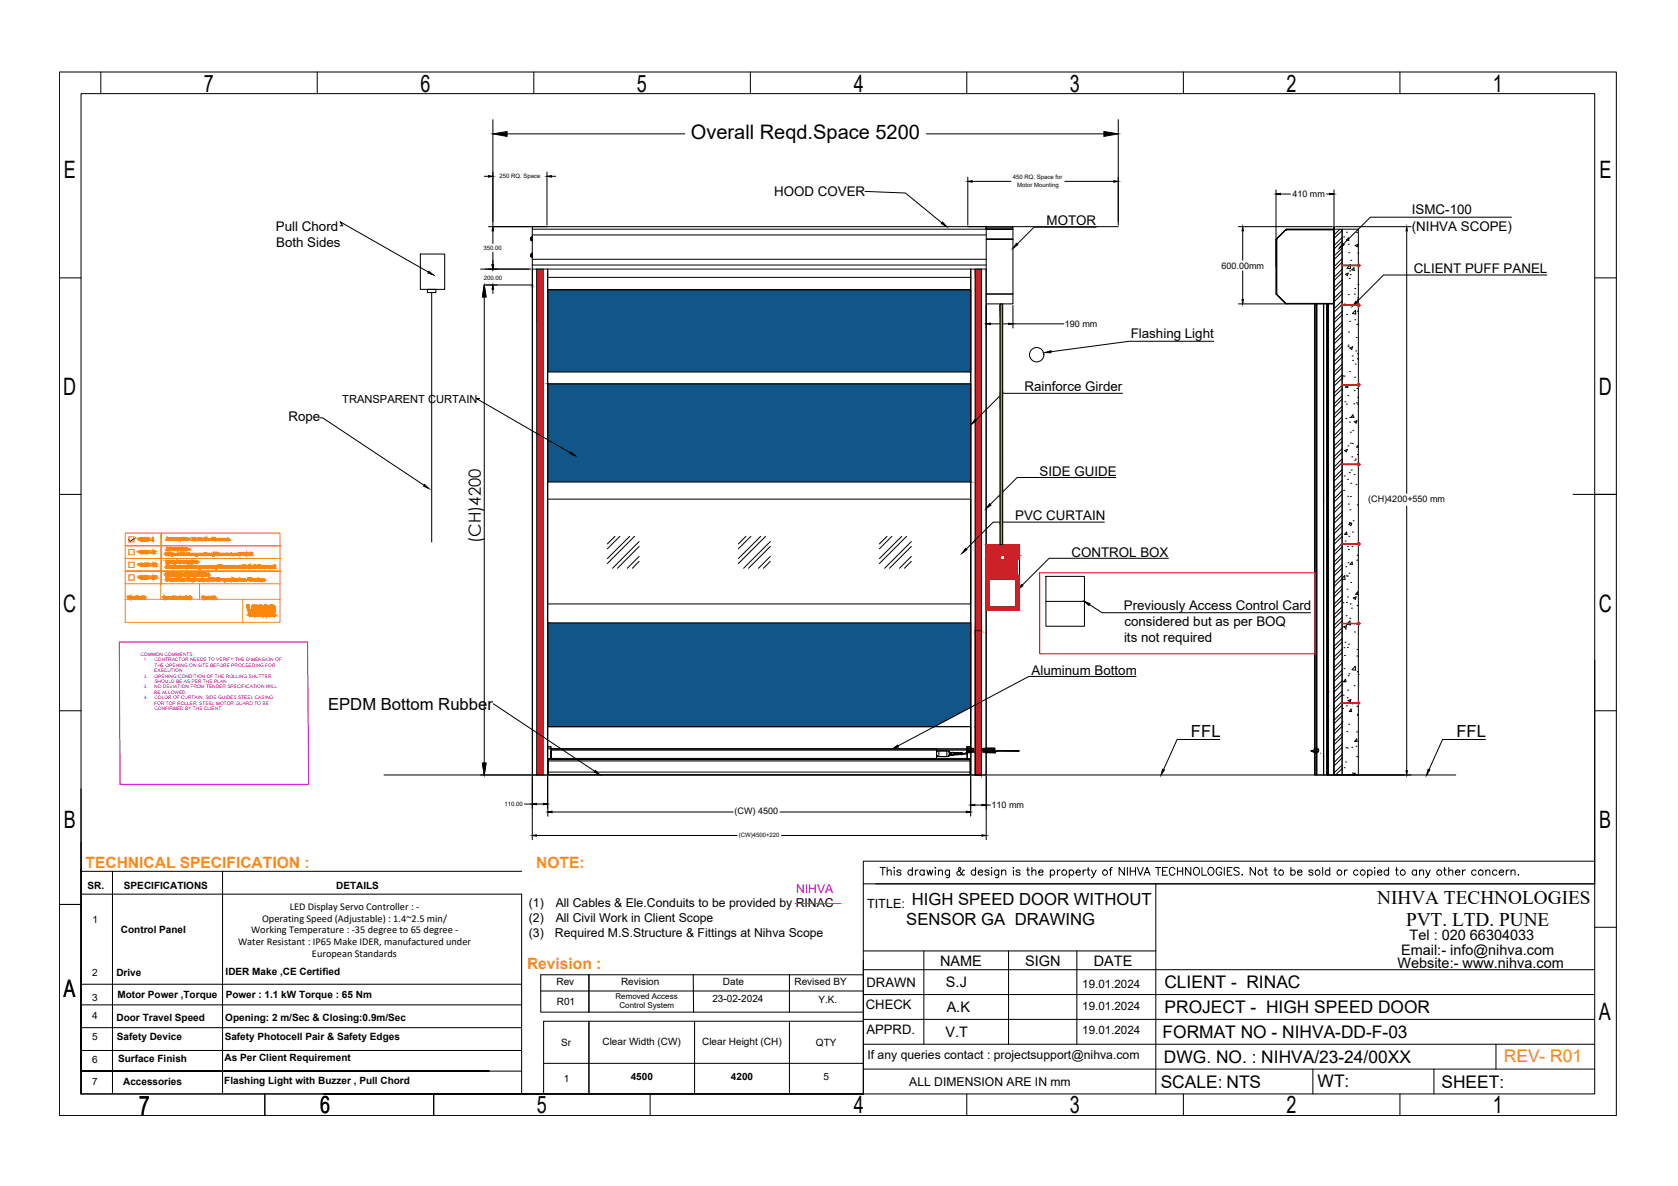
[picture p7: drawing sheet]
<svg xmlns="http://www.w3.org/2000/svg" width="420mm" height="297mm" viewBox="0 0 420 297" stroke-linecap="round" stroke-linejoin="round" font-family="sans-serif">
<defs><g id="words">
<text font-size="6.7" x="34.7" y="279.3">7</text>
<g font-size="6">
<text x="51" y="22.9">7</text>
<text x="105.3" y="22.9">6</text>
<text x="159.5" y="22.9">5</text>
<text x="213.8" y="22.9">4</text>
<text x="267.9" y="22.9">3</text>
<text x="322.2" y="22.9">2</text>
<text x="373.8" y="22.9">1</text>
<text x="16" y="44.7">E</text>
<text x="400.5" y="44.7">E</text>
<text x="15.8" y="98.8">D</text>
<text x="400.3" y="98.8">D</text>
<text x="15.8" y="153.2">C</text>
<text x="400.3" y="153.2">C</text>
<text x="16" y="207.3">B</text>
<text x="400.4" y="207.3">B</text>
<text x="15.9" y="249.6">A</text>
<text x="400.4" y="255.4">A</text>
<text x="80.2" y="278.7">6</text>
<text x="134.4" y="278.7">5</text>
<text x="213.8" y="278.8">4</text>
<text x="267.9" y="278.8">3</text>
<text x="322.2" y="278.8">2</text>
<text x="373.8" y="278.8">1</text>
</g>
<text font-size="5" x="173" y="34.8">Overall Reqd.Space 5200</text>
<g font-size="4.8">
<text x="344.8" y="226.4">NIHVA TECHNOLOGIES</text>
<text x="352.1" y="231.9">PVT. LTD. PUNE</text>
</g>
<g font-size="4.3">
<text x="291.6" y="247.5">CLIENT - RINAC</text>
<text x="291.6" y="253.7">PROJECT - HIGH SPEED DOOR</text>
<text x="291.1" y="259.9">FORMAT NO - NIHVA-DD-F-03</text>
<text x="291.4" y="266.1">DWG. NO. : NIHVA/23-24/00XX</text>
<text x="290.6" y="272.4">SCALE: NTS</text>
<text x="329.9" y="272.3">WT:</text>
<text x="360.9" y="272.4">SHEET:</text>
</g>
<text font-size="4.3" fill="#f26722" x="376.6" y="266.1">REV- R01</text>
<g font-size="4.2">
<text x="120.4" y="135.9" transform="rotate(-90 120.4 135.9)">(CH)4200</text>
<text x="82.1" y="177.8">EPDM Bottom Rubber</text>
<text x="298.2" y="184.6">FFL</text>
<text x="364.7" y="184.6">FFL</text>
<text x="228.3" y="226.7">HIGH SPEED DOOR WITHOUT</text>
<text x="226.9" y="231.7">SENSOR GA DRAWING</text>
</g>
<g font-size="3.9" fill="#f8991e">
<text x="21.4" y="217.3">TECHNICAL SPECIFICATION :</text>
<text x="134.3" y="217.3">NOTE:</text>
<text x="132" y="242.7">Revision :</text>
</g>
<g font-size="3.6">
<text x="350.8" y="239.1">Email:- info@nihva.com</text>
<text x="352.9" y="235.5">Tel : 020 66304033</text>
<text x="235.4" y="241.9">NAME</text>
<text x="256.7" y="241.9">SIGN</text>
<text x="273.9" y="241.9">DATE</text>
<text x="349.9" y="242.4">Website:- www.nihva.com</text>
<text x="236.9" y="247.3">S.J</text>
<text x="237" y="253.5">A.K</text>
<text x="236.7" y="259.7">V.T</text>
</g>
<g font-size="3.3">
<text x="193.8" y="49.2">HOOD COVER</text>
<text x="353.5" y="53.7">ISMC-100</text>
<text x="69.1" y="57.8">Pull Chord</text>
<text x="262.1" y="56.4">MOTOR</text>
<text x="353.5" y="57.7">(NIHVA SCOPE)</text>
<text x="69.1" y="61.8">Both Sides</text>
<text x="354" y="68.5">CLIENT PUFF PANEL</text>
<text x="283.1" y="84.8">Flashing Light</text>
<text x="256.5" y="98">Rainforce Girder</text>
<text x="72.2" y="105.5">Rope</text>
<text x="260.3" y="119.2">SIDE GUIDE</text>
<text x="254.2" y="130.3">PVC CURTAIN</text>
<text x="268.3" y="139.4">CONTROL BOX</text>
<text x="281.4" y="152.8">Previously Access Control Card</text>
<text x="281.4" y="160.9">its not required</text>
<text x="281.5" y="156.8">considered but as per BOQ</text>
<text x="258.3" y="169">Aluminum Bottom</text>
<text x="217" y="247.3">DRAWN</text>
<text x="216.8" y="252.8">CHECK</text>
<text x="217" y="259">APPRD.</text>
</g>
<text font-size="3.2" x="217.1" y="227.4">TITLE:</text>
<g font-size="3.1">
<text x="132.4" y="227.2">(1)</text>
<text x="139.2" y="227.2">All Cables &amp; Ele.Conduits to be provided by RINAC</text>
<text x="132.4" y="230.9">(2)</text>
<text x="139.2" y="230.9">All Civil Work in Client Scope</text>
<text x="132.4" y="234.6">(3)</text>
<text x="139" y="234.6">Required M.S.Structure &amp; Fittings at Nihva Scope</text>
<text x="217.2" y="265.2">If any queries contact : projectsupport@nihva.com</text>
</g>
<text font-size="3.1" fill="#e000e0" x="199.3" y="223.7">NIHVA</text>
<text font-size="3" x="227.7" y="271.9">ALL DIMENSION ARE IN mm</text>
<g font-size="2.9">
<text x="271" y="247.4">19.01.2024</text>
<text x="271" y="253">19.01.2024</text>
<text x="271" y="259">19.01.2024</text>
</g>
<text font-size="2.8" x="85.7" y="100.8">TRANSPARENT CURTAIN</text>
<g font-size="2.6">
<text x="72.5" y="227.8">LED Display Servo Controller : -</text>
<text x="62.9" y="233.7">Working Temperature : -35 degree to 65 degree -</text>
<text x="65.6" y="230.8">Operating Speed (Adjustable) : 1.4~2.5 min/</text>
<text x="59.6" y="236.6">Water Resistant : IP65 Make IDER, manufactured under</text>
<text x="78.1" y="239.6">European Standards</text>
</g>
<g font-size="2.5">
<text x="21.9" y="222.6">SR.</text>
<text x="31" y="222.6">SPECIFICATIONS</text>
<text x="84.2" y="222.6">DETAILS</text>
<text x="23.1" y="231.2">1</text>
<text x="30.3" y="233.8">Control Panel</text>
<text x="23.1" y="244.3">2</text>
<text x="29.1" y="244.4">Drive</text>
<text x="56.5" y="244.3">IDER Make ,CE Certified</text>
<text x="23" y="250.6">3</text>
<text x="29.4" y="249.9">Motor Power ,Torque</text>
<text x="56.5" y="249.9">Power : 1.1 kW Torque : 65 Nm</text>
<text x="139.3" y="246.8">Rev</text>
<text x="139.4" y="251.7">R01</text>
<text x="155.5" y="246.8">Revision</text>
<text x="178.4" y="250.9">23-02-2024</text>
<text x="181" y="246.8">Date</text>
<text x="198.9" y="246.8">Revised BY</text>
<text x="204.9" y="251.3">Y.K.</text>
<text x="23.1" y="255.3">4</text>
<text x="29.2" y="255.7">Door Travel Speed</text>
<text x="56.4" y="255.7">Opening: 2 m/Sec &amp; Closing:0.9m/Sec</text>
<text x="23" y="260.4">5</text>
<text x="29.3" y="260.3">Safety Device</text>
<text x="56.3" y="260.3">Safety Photocell Pair &amp; Safety Edges</text>
<text x="140.5" y="262">Sr</text>
<text x="150.8" y="261.7">Clear Width (CW)</text>
<text x="175.8" y="261.7">Clear Height (CH)</text>
<text x="204.3" y="261.9">QTY</text>
<text x="23" y="266.1">6</text>
<text x="29.6" y="266">Surface Finish</text>
<text x="56.2" y="265.7">As Per Client Requirement</text>
<text x="23" y="271.9">7</text>
<text x="30.8" y="271.7">Accessories</text>
<text x="56.1" y="271.4">Flashing Light with Buzzer , Pull Chord</text>
<text x="141.2" y="271.1">1</text>
<text x="157.9" y="270.6">4500</text>
<text x="183" y="270.6">4200</text>
<text x="206.2" y="270.6">5</text>
</g>
<g font-size="2.3">
<text x="323.6" y="49.4">410 mm</text>
<text x="305.9" y="67.3">600.00mm</text>
<text x="266.6" y="81.9">190 mm</text>
<text x="342.6" y="125.7">(CH)4200+550 mm</text>
<text x="184" y="203.9">(CW) 4500</text>
<text x="248.3" y="202.4">110 mm</text>
</g>
<g font-size="2">
<text x="154.1" y="250.1">Removed Access</text>
<text x="155.1" y="252.6">Control System</text>
</g>
<g font-size="1.5">
<text x="125.1" y="44.6">250 RQ. Space</text>
<text x="253.6" y="44.9">450 RQ. Space for</text>
<text x="254.6" y="46.7">Motor Mounting</text>
<text x="121.1" y="62.6">350.00</text>
<text x="121.1" y="70.1">200.00</text>
<text x="126.3" y="201.9">110.00</text>
<text x="185" y="209.6">(CW)4500+220</text>
</g>
<g font-size="1.2" fill="#e000e0">
<text x="35.2" y="164.3">COMMON COMMENTS :</text>
<text x="36" y="165.7">1.</text>
<text x="38.7" y="165.7">CONTRACTOR NEEDS TO VERIFY THE DIMENSION OF</text>
<text x="38.7" y="167">THE OPENING ON SITE BEFORE PROCEEDING FOR</text>
<text x="36" y="169.7">2.</text>
<text x="36" y="172.4">3.</text>
<text x="38.6" y="168.4">EXECUTION</text>
<text x="38.6" y="172.4">NO DEVIATION FROM TENDER SPECIFICATION WILL</text>
<text x="38.6" y="173.8">BE ALLOWED.</text>
<text x="38.7" y="169.7">OPENING CONDITION OF THE ROLLING SHUTTER</text>
<text x="38.7" y="171.1">SHOULD BE AS PER THE PLAN</text>
<text x="36.1" y="175.2">4.</text>
<text x="38.6" y="176.5">FOR TOP ROLLER, STEEL MOTOR GUARD TO BE</text>
<text x="38.7" y="175.2">COLOR OF CURTAIN, SIDE GUIDES,STEEL CASING</text>
<text x="38.7" y="177.9">CONFIRMED BY THE CLIENT.</text>
</g>
</g></defs>
<!-- layer: 0 -->
<g fill="none" stroke="#000" stroke-width=".25">
<path d="M14.9 18h389.8v261.4h-389.8zM25.2 18v5.5M79.4 18v5.5M133.7 18v5.5M187.9 18v5.5M242.1 18v5.5M296.3 18v5.5M350.5 18v5.5M20.3 23.5h379v250.5h-379zM123.4 30v26.4M127 33.5h44.5M232 33.5h44.4"/>
<path d="M280 30v26.4M85.1 56.6h.7l-.7-1.1 22.2 12.7M121.3 44.2h1M122.3 56.8h14.7M123.4 57.8v3.2M137 43.1v13.3M138.1 44.2h1M216.6 48l10.1 .3 9.2 7.5M242.3 56.8h37.7M242.3 44.4v12M243.4 45.4h9.7M266.6 45.4h12.3"/>
<path d="M274.5 56.9h-15.6l-4.2 4.2M310.1 56.8h23.5M311.2 57.8v7.4M319.5 47.5v19.3M320.6 48.6h2.5M332.2 48.6h.7M333.9 57.4h2.2v136.7h-2.2zM334 47.5v18.9M334.4 56.8h18.9M335.5 57.4l-1.4 1.4M336.1 57.4h4v136.7h-4zM336.1 59.5l-2 2"/>
<path d="M336.1 57.7l-2 2M336.4 59.4h.1M337.2 58.2h.1M337.6 59.6l.1 .6-.5-.1zM339.7 58.2h.1M352.2 57.8v65.8M378.5 54.4h-35.4l-6.7 6.7M14.9 69.6h5.4M105.3 63.6h6.1v8.9h-6.1zM107 72.5h2.1v.8h-2.1zM108.1 73.3v62.5M121.3 71.4l.4 2.9h-.9z"/>
<path d="M121.3 71.4h12M121.4 67.4h11.5M123.4 63.2v3.1M123.4 72.4v1.1M137.2 72.6h105.8v20.5h-105.8zM246.9 76.5v5.7M250.4 76.1h.7v60.3h-.7zM253.6 76.5v5.7M310.1 76.1h11.6M311.2 67.9v7.1M336.1 62.1l-2 2M336.1 64.8l-2 2"/>
<path d="M336.1 67.4l-2 2M336.1 70.1l-2 1.9M336.1 72.7l-2 2M336.1 75.4l-2 1.9M336.1 78l-2 2M336.1 60.4l-2 2M336.1 63l-2 2M336.1 65.7l-2 1.9M336.1 68.3l-2 2M336.1 71l-2 1.9M336.1 73.6l-2 2M336.1 76.2l-2 2"/>
<path d="M336.1 78.9l-2 1.9M336.1 76.4l-.1 .1M336.1 66.4l-.1 .1M336.2 76.4l-.1 .1M336.2 66.4l-.1 .1M336.4 76.4l-.2 .1M336.4 66.4l-.2 .1M336.4 76.4l-.1 .1M336.4 66.4l-.1 .1M336.4 76.5h.1M336.4 66.5l.2-.1-.1 .1M336.6 76.2h.1"/>
<path d="M336.8 76.4l-.2 .1M336.8 66.4l-.2 .1M336.8 76.4l-.1 .1M336.8 66.4l-.1 .1M336.9 68.7l.7-.3-.2 .6zM337 76.4l-.1 .1M337 66.4l-.1 .1M337.1 76.5h.1M337.1 66.5l.1-.1v.1M337.2 78.7h.1M337.4 76.4l-.1 .1M337.4 66.4l-.1 .1"/>
<path d="M337.5 76.4l-.1 .1M337.5 66.4l-.1 .1M337.6 61.2h.1M337.6 73.8h.1M337.6 76.4l-.1 .1M337.6 66.4l-.1 .1M337.7 76.4l-.1 .1M337.7 66.4l-.1 .1M337.7 63.3h.1M337.8 69.7h.1M337.8 76.4l-.1 .1M337.8 66.4l-.1 .1"/>
<path d="M337.9 76.4l-.1 .1M337.9 66.4l-.1 .1M338 67.9h.1M338 76.4l-.1 .1M338 66.4l-.1 .1M338.1 66.3l.1 1-.9-.1zM338.1 68.8h.1M338.1 76.4l-.1 .1M338.1 66.4l-.1 .1M338.1 76.5h.1M338.1 66.5l.2-.1-.1 .1M338.2 65.2h.1"/>
<path d="M338.5 76.4l-.2 .1M338.5 66.4l-.2 .1M338.5 76.4l-.1 .1M338.5 66.4l-.1 .1M338.7 76.4l-.1 .1M338.7 66.4l-.1 .1M338.8 76.5h.1M338.8 66.5l.1-.1v.1M339 67.1l.1 .6-.6-.1zM339.1 73.7h.1M339.1 76.4l-.1 .1M339.1 66.4l-.1 .1"/>
<path d="M339.1 76.4v.1M339.1 66.4v.1M339.2 76.5h.1M339.2 66.5l.1-.1v.1M339.2 72.3h.1M339.3 61.5l.7-.3-.2 .6zM339.4 77.7l.1 1-.9-.2zM339.5 76.4l-.1 .1M339.5 66.4l-.1 .1M339.6 76.4l-.1 .1M339.6 66.4l-.1 .1M339.7 76.4l-.1 .1"/>
<path d="M339.7 66.4l-.1 .1M339.8 76.4l-.1 .1M339.8 66.4l-.1 .1M339.8 77.9h.1M339.8 76.5h.1M339.8 66.5l.2-.1-.1 .1M340 74.6h.1M340 76h.1M340 63.4h.1M340 71.3h.1M340.1 74.9l-.2 .2h.2M340.1 76.5h-.1"/>
<path d="M340.1 66.5h-.1M387.3 68.9h-40.9l-6.7 6.7M399.3 69.6h5.4M119.3 99.8h.7h-.7l23.5 13.6M137.2 96.1h105.8v24.6h-105.8zM248 81.1h4.5M253.6 81.1h12.8M281.1 98.5h-30.1l-6.7 6.7M303.9 85.5h-21.1l-19.7 2.6M336.1 94.7h.1M336.1 94.1h.1M336.1 80.6l-2 2"/>
<path d="M336.1 83.3l-2 1.9M336.1 85.9l-2 2M336.1 88.6l-2 1.9M336.1 91.2l-2 2M336.1 93.9l-2 1.9M336.1 99.1l-2 2M336.1 81.5l-2 2M336.1 84.2l-2 1.9M336.1 86.8l-2 2M336.1 89.5l-2 1.9M336.1 92.1l-2 1.9M336.1 94.7l-2 2"/>
<path d="M336.1 97.4l-2 1.9M336.1 100l-2 2M336.1 89.1v.4M336.1 94.2l.2-.1-.2 .6M336.1 96.4l-2 2M336.2 96.4h-.1M336.4 96.4h-.2M336.4 96.4h-.1M336.4 96.4h.1M336.6 94.2h.1M336.8 96.4h-.2M336.8 96.4h-.1"/>
<path d="M337 96.4h-.1M337.1 96.4h.1M337.4 96.4l.1 .6h-.6zM337.4 96.4h-.1M337.5 96.4h-.1M337.5 99.1h.1M337.5 86.8h.1M337.5 86.4h.1M337.6 96.4h-.1M337.7 83.2h.1M337.7 96.4h-.1M337.8 96.4h-.1"/>
<path d="M337.9 96.4h-.1M337.9 93.1h.1M338 80.5h.1M338 87.2l.7-.3-.2 .6zM338 96.4h-.1M338.1 96.4h-.1M338.1 96.4h.1M338.5 96.4h-.2M338.5 96.4h-.1M338.6 89.2h.1M338.7 90.3h.1M338.7 96.4h-.1"/>
<path d="M338.8 96.4h.1M339.1 97.8h.1M339.1 96.4h-.1M339.1 96.4h.1M339.2 94.5h.1M339.2 96.4h.1M339.2 80.1h.1M339.3 91.2h.1M339.4 87.9h.1M339.5 96.4h-.1M339.6 84.5h.1M339.6 96.4h-.1"/>
<path d="M339.7 81.2h.1M339.7 97.3h.1M339.7 96.4h-.1M339.8 96.4h-.1M339.8 96.4h.1M339.9 88.6h.1M340 99.5h.1M340.1 89.7l-.1 .2h.1M340.1 96.4h-.1M80.1 104.6h.7l25.4 16.9M279.4 119.6h-24.7l-6.7 6.7M336.1 101.8l-2 1.9"/>
<path d="M336.1 104.4l-2 2M336.1 107.1l-2 1.9M336.1 109.7l-2 2M336.1 112.4l-2 1.9M336.1 115l-2 1.9M336.1 117.6l-2 2M336.1 102.7l-2 1.9M336.1 105.3l-2 2M336.1 108l-2 1.9M336.1 110.6l-2 1.9M336.1 113.2l-2 2M336.1 115.9l-2 1.9"/>
<path d="M336.1 118.5l-2 2M336.1 116.2l-.1 .2M336.2 116.2l-.1 .2M336.4 116.2l-.2 .2M336.4 116.2l-.1 .2M336.4 116.4l.2-.2-.1 .2M336.6 119.2h.1M336.6 112.9l.8-.3-.2 .6zM336.7 100.6h.1M336.8 116.2l-.2 .2M336.8 116.2l-.1 .2M337 104.8h.1"/>
<path d="M337 116.2l-.1 .2M337.1 116.4l.1-.2v.2M337.1 101.2h.1M337.4 116.2l-.1 .2M337.5 116.2l-.1 .2M337.5 111.7h.1M337.6 116.2l-.1 .2M337.7 116.2l-.1 .2M337.8 116.2l-.1 .2M337.9 105.7h.1M337.9 118.3h.1M337.9 116.2l-.1 .2"/>
<path d="M338 104.6h.1M338 116.2l-.1 .2M338.1 116.2l-.1 .2M338.1 108.2h.1M338.1 111h.1M338.1 116.4l.2-.2-.1 .2M338.3 117.7h.1M338.5 114.4h.1M338.5 116.2l-.2 .2M338.5 116.2l-.1 .2M338.6 111.1h.1M338.7 116.2l-.1 .2"/>
<path d="M338.7 107.8h.1M338.8 103.9l.1 .6h-.6zM338.8 116.4l.1-.2v.2M338.9 104.5h.1M339 101.1h.1M339.1 118.9h.1M339.1 105.6l.7-.2-.2 .6zM339.1 116.2l-.1 .2M339.1 116.2v.2M339.2 115.3h.1M339.2 116.4l.1-.2v.2M339.4 115h.1"/>
<path d="M339.5 116.2l-.1 .2M339.6 116.2l-.1 .2M339.6 100.9h.1M339.7 116.2l-.1 .2M339.8 116.2l-.1 .2M339.8 116.4l.2-.2-.1 .2M339.9 113.8h.1M339.9 101.2h.1M340.1 111.5l-.4 .5h.4M340.1 116.3l-.1 .1M14.9 123.8h5.4M33.9 134.7l-1.4 1-.3-.7"/>
<path d="M137.1 125h105.9v26.3h-105.9zM154 134.3l-1.9 1.9M155.2 134.3l-3.1 3.2M157.7 134.3l-5.6 5.6M158.9 134.3l-6.8 6.8M160 135.6l-6.6 6.7M160 139.4l-2.9 2.9M160 136.9l-5.4 5.4M186.8 134.3l-1.9 1.9M188 134.3l-3.1 3.2M190.5 134.3l-5.6 5.6M191.7 134.3l-6.8 6.8"/>
<path d="M192.9 135.6l-6.7 6.7M192.9 139.4l-3 2.9M192.9 136.9l-5.5 5.4M222.1 134.3l-1.9 1.9M223.3 134.3l-3.1 3.2M225.8 134.3l-5.6 5.6M227 134.3l-6.8 6.8M228.2 135.6l-6.7 6.7M228.2 139.4l-3 2.9M228.2 136.9l-5.5 5.4M246.9 136.4h8.4v16.5h-8.4zM254.8 140h.5v4.1h-.5z"/>
<path d="M276.5 130.8h-27.8l-6.8 6.7M292.6 139.8h-29.9l-6.7 6.8M336.1 120.3l-2 1.9M336.1 122.9l-2 2M336.1 125.6l-2 1.9M336.1 128.2l-2 1.9M336.1 130.8l-2 2M336.1 133.5l-2 1.9M336.1 136.1l-2 2M336.1 138.8l-2 1.9M336.1 121.2l-2 1.9M336.1 123.8l-2 1.9"/>
<path d="M336.1 126.4l-2 2M336.1 129.1l-2 1.9M336.1 131.7l-2 2M336.1 134.4l-2 1.9M336.1 137l-2 1.9M336.1 139.6l-2 2M336.1 136.2l-.1 .1M336.2 136.2l-.1 .1M336.4 136.2l-.2 .1M336.4 136.2l-.1 .1M336.4 122.8h.1M336.4 136.3l.2-.1-.1 .1"/>
<path d="M336.8 136.2l-.2 .1M336.8 135.5h.1M336.8 136.2l-.1 .1M337 136.2l-.1 .1M337.1 136.3l.1-.1v.1M337.2 133.3l.1 .6-.6-.1zM337.4 120.1h.1M337.4 136.9h.1M337.4 136.2l-.1 .1M337.5 124.3h.1M337.5 136.2l-.1 .1M337.6 137.6h.1"/>
<path d="M337.6 126.2h.1M337.6 136.2l-.1 .1M337.7 136.2l-.1 .1M337.7 134.3h.1M337.7 131.3l.8-.3-.2 .7zM337.8 130.9h.1M337.8 136.2l-.1 .1M337.9 131h.1M337.9 136.2l-.1 .1M338 127.7h.1M338 136.2l-.1 .1M338.1 136.2l-.1 .1"/>
<path d="M338.1 124.4h.1M338.1 136.3l.2-.1-.1 .1M338.2 121h.1M338.5 136.2l-.2 .1M338.5 136.9h.1M338.5 136.2l-.1 .1M338.6 133.3h.1M338.7 136.2l-.1 .1M338.8 136.3l.1-.1v.1M338.8 130.4h.1M339.1 136.2l-.1 .1M339.1 136.2v.1"/>
<path d="M339.2 136.3l.1-.1v.1M339.5 121.4h.1M339.5 136.2l-.1 .1M339.6 136.2l-.1 .1M339.7 136.2l-.1 .1M339.8 136.2l-.1 .1M339.8 126.4h.1M339.8 139.1h.1M339.8 136.3l.2-.1-.1 .1M340.1 136.2l-.1 .1M352.2 126.7v66.3M393.9 123.8h10.8"/>
<path d="M137.1 156h105.9v26h-105.9zM160 140.6l-1.7 1.7M192.9 140.6l-1.8 1.7M228.2 140.6l-1.7 1.7M244.2 158h1.6v36.1h-1.6zM247.7 145h6.7v7h-6.7zM261.9 144.4h9.6v12.4h-9.6zM261.9 150.6h9.6M272.8 151.4l3.1 2.1h52.2M336.1 141.4l-2 1.9M336.1 144l-2 2M336.1 146.7l-2 1.9"/>
<path d="M336.1 149.3l-2 2M336.1 152l-2 1.9M336.1 154.6l-2 1.9M336.1 157.3l-2 1.9M336.1 159.9l-2 1.9M336.1 142.3l-2 1.9M336.1 144.9l-2 2M336.1 147.6l-2 1.9M336.1 150.2l-2 1.9M336.1 152.9l-2 1.9M336.1 155.5l-2 1.9M336.1 158.1l-2 2"/>
<path d="M336.1 144.9l.6-.7 .1 .9-.7-.1M336.1 156.1l-.1 .1M336.2 156.1l-.1 .1M336.3 151h.1M336.4 156.1l-.2 .1M336.4 156.1l-.1 .1M336.4 157l.8-.3-.3 .6zM336.4 156.2h.1M336.8 156.1l-.2 .1M336.8 156.1l-.1 .1M336.9 157.5h.1M337 141.9h.1"/>
<path d="M337 156.1l-.1 .1M337 154.2h.1M337.1 144.2h.1M337.1 156.2h.1M337.2 150.9h.1M337.3 147.6h.1M337.4 144.3h.1M337.4 149.5h.1M337.4 156.1l-.1 .1M337.5 156.1l-.1 .1M337.5 140.9h.1M337.6 156.1l-.1 .1"/>
<path d="M337.7 156.1l-.1 .1M337.8 143.6h.1M337.8 156.2h.1M337.8 156.1l-.1 .1M337.9 156.1l-.1 .1M338 154.9h.1M338 155.5l.1 1-.9-.2zM338 156.1l-.1 .1M338.1 151.3h.1M338.1 156.1l-.1 .1M338.1 156.2h.1M338.2 145.9h.1"/>
<path d="M338.4 152.3h.1M338.5 156.1l-.2 .1M338.5 156.1l-.1 .1M338.6 140.8v.6l-.6-.1zM338.7 156.1l-.1 .1M338.8 156.2h.1M338.9 149.8l.7-.3-.2 .6zM339.1 156.1l-.1 .1M339.1 158.3h.1M339.1 156.1v.1M339.2 156.2h.1M339.5 156.1l-.1 .1"/>
<path d="M339.6 156.1l-.1 .1M339.6 156.3h.1M339.7 140.3h.1M339.7 156.1l-.1 .1M339.8 151.7h.1M339.8 156.1l-.1 .1M339.8 156.2h.1M339.9 148.3l.1 .6-.6-.1zM340.1 156.2h-.1M14.9 178h5.4M123.5 176.3l25.4 16.9M284.5 169.4h-26.9l-32.8 17.4"/>
<path d="M336.1 162.5l-2 2M336.1 165.2l-2 1.9M336.1 167.8l-2 2M336.1 170.5l-2 1.9M336.1 173.1l-2 1.9M336.1 175.7l-2 2M336.1 178.4l-2 1.9M336.1 160.8l-2 1.9M336.1 163.4l-2 2M336.1 166.1l-2 1.9M336.1 168.7l-2 1.9M336.1 171.3l-2 2"/>
<path d="M336.1 174l-2 1.9M336.1 176.6l-2 2M336.1 179.3l-2 1.9M336.1 176l-.1 .1M336.2 177.4h.1M336.2 176l-.1 .1M336.3 174.1h.1M336.4 176l-.2 .1M336.4 176l-.1 .1M336.4 170.8h.1M336.4 176.1l.2-.1-.1 .1M336.5 167.5h.1"/>
<path d="M336.5 162.2h.1M336.6 164.2h.1M336.8 160.8h.1M336.8 176l-.2 .1M336.8 176l-.1 .1M336.9 170.1l.1 .6h-.6zM337 176l-.1 .1M337.1 176.1l.1-.1v.1M337.1 176.8h.1M337.3 174.8h.1M337.4 162.1h.1M337.4 176l-.1 .1"/>
<path d="M337.5 172.8h.1M337.5 176l-.1 .1M337.5 175.5l.8-.3-.3 .6zM337.6 169.2h.1M337.6 176l-.1 .1M337.7 161.3h.1M337.7 176l-.1 .1M337.7 168.8h.1M337.8 176l-.1 .1M337.9 176l-.1 .1M338 176l-.1 .1M338.1 176l-.1 .1"/>
<path d="M338.1 176.1l.2-.1-.1 .1M338.3 177.6l.1 .6h-.6zM338.5 176l-.2 .1M338.5 176l-.1 .1M338.6 176.3h.1M338.7 176l-.1 .1M338.8 176.1l.1-.1v.1M339.1 171.7h.1M339.1 176l-.1 .1M339.1 176v.1M339.2 176.1l.1-.1v.1M339.3 166.9l.1 1-.8-.2z"/>
<path d="M339.5 176l-.1 .1M339.6 176l-.1 .1M339.7 164.3h.1M339.7 176.9h.1M339.7 176l-.1 .1M339.8 162.7h.1M339.8 176l-.1 .1M339.8 176.1l.2-.1-.1 .1M340.1 168.9h.1M340.1 178.8l-.2 .3h.2M340.1 168.2h-.1l.1 .1M340.1 176.1h-.1"/>
<path d="M399.3 165.3v50.4M399.3 178h5.4M20.3 197.6v76.4M96.2 194.1h268.3M133.3 194.5v15.8M137.1 182h105.9v12.1h-105.9zM137.1 187.5h97.4v2.7h-97.4zM137.1 194.5v7.9M137.2 194.5v9.9M243 182v5h-1v.6h-104.1v-.6h-.8M243 194.5v9.9M246.9 194.5v15.8"/>
<path d="M305.4 185.2h-10.7l-3.3 7.5M336.1 180.8h.1M336.1 181l-2 2M336.1 183.7l-2 1.9M336.1 186.3l-2 2M336.1 188.9l-2 2M336.1 191.6l-2 1.9M336.1 181.9l-2 2M336.1 184.5l-2 2M336.1 187.2l-2 1.9M336.1 189.8l-2 2M336.1 192.5l-1.7 1.6"/>
<path d="M336.6 192.3h.1M336.9 190.8h.1M337 187.2h.1M337.2 183.2h.1M337.3 187.4h.1M337.7 181.4h.1M337.7 194h.1M338.5 187.2h.1M338.6 193.6h.1M338.9 194.1l-.3-.2 .7-.3-.1 .5M339.5 186.9h.1M339.7 183.3h.1"/>
<path d="M339.7 185.1l.1 .6h-.6zM339.7 189.5h.1M372 185.2h-10.8l-3.4 7.5M20.3 217.5v56.5h111.7M20.3 218.2h110.3M28.2 218.2v55.8M55.7 218.2v55.8M131.3 201.4h2M134.3 209.3h50.2M134.3 201.4h1.7M138.2 203.4h45.4M195.3 203.4h46.6"/>
<path d="M195.7 209.3h50.1M216.2 215.7h183.1v5.7h-183.1zM220.4 217.3h1.3M221 217.3v1.9M222.1 218.3l.5-.4 .5 .1 .1 1.2M222.1 217.3v1.9M223.8 217.3h.2zM223.9 218v1.2M225.6 218.2a.6 .6 0 0 0-1 0l.7 .3 .3 .4a.6 .6 0 0 1-1 0M228.4 218.2a.61 .61 0 0 0-.9-.1 .61 .61 0 0 0 0 .9 .61 .61 0 0 0 .9-.1M228.4 217.3v1.9M229.2 217.9v1.3"/>
<path d="M229.9 217.9a.58 .58 0 0 0-.7 .5M231.4 218.2a.61 .61 0 0 0-.9-.1 .61 .61 0 0 0 0 .9 .61 .61 0 0 0 .9-.1M231.4 217.9v1.3M232.1 217.9l.4 1.3 .3-1.3 .4 1.3 .4-1.3M234.2 217.3h.1l-.1 .1zM234.2 218v1.2M235 218.3l.4-.4 .5 .1 .1 1.2M235 217.9v1.3M237.8 217.9l-.1 1.8-.3 .1h-.5M237.8 218.2a.61 .61 0 0 0-.9-.1 .61 .61 0 0 0 0 .9 .61 .61 0 0 0 .9-.1M241.4 218.1v-.2l-.3 .1-.2 .7a.7 .7 0 0 1-.6 .5 .7 .7 0 0 1-.7-.4l.1-.4 .9-.7-.3-.4-.3 .2 .1 .5 .9 1.1 .4 .1v-.2M244.1 201.6h1.7"/>
<path d="M244.3 218.2a.61 .61 0 0 0-.9-.1 .61 .61 0 0 0 0 .9 .61 .61 0 0 0 .9-.1M244.3 217.3v1.9M245 218.4h1.1a.6 .6 0 0 0-.9-.5 .6 .6 0 0 0-.2 1 .57 .57 0 0 0 1.1 0M246.9 201.6h1.1M247.7 218.2a.6 .6 0 0 0-1.1 0l.8 .3 .3 .4a.6 .6 0 0 1-1.1 0M248.3 217.3v.1zM248.3 218v1.2M250.1 217.9v1.5a.53 .53 0 0 1-.9 .4M250.1 218.2a.63 .63 0 0 0-1-.1 .63 .63 0 0 0 0 .9 .63 .63 0 0 0 1-.1M250.8 218.3l.5-.4 .4 .1 .2 1.2M250.8 217.9v1.3M253.7 217.3h.1z"/>
<path d="M253.8 218v1.2M255.4 218.2a.56 .56 0 0 0-.5-.3 .56 .56 0 0 0-.5 .3l.8 .3 .2 .4a.56 .56 0 0 1-.5 .3 .56 .56 0 0 1-.5-.3M257.1 217.9h.6M257.4 217.3v1.5v.3l.4 .1M258.4 218.3l.4-.4 .5 .1 .1 1.2M258.4 217.3v1.9M260.1 218.4h1.1a.6 .6 0 0 0-.9-.5 .6 .6 0 0 0-.1 1 .57 .57 0 0 0 1 0M263 218.2a.61 .61 0 0 1 .9-.1 .61 .61 0 0 1 0 .9 .61 .61 0 0 1-.9-.1M263 217.9v1.9M264.8 217.9v1.3M265.5 217.9a.58 .58 0 0 0-.7 .5M267.7 218.2a.63 .63 0 0 1 1-.1 .63 .63 0 0 1 0 .9 .63 .63 0 0 1-1-.1"/>
<path d="M267.7 217.9v1.9M269.4 218.4h1.1a.6 .6 0 0 0-.8-.5 .6 .6 0 0 0-.2 1 .57 .57 0 0 0 1 0M271.2 217.9v1.3M271.9 217.9a.58 .58 0 0 0-.7 .5M272.2 217.9h.7M272.5 217.3v1.5l.1 .3 .3 .1M273.3 217.9l.6 1.3 .6-1.3M273.9 219.2l-.4 .6h-.3M277.8 217.9h.6M278.5 217.3h-.4v.3v1.6M281.5 217.3v1.9l-1.3-1.9v1.9M282.3 217.3v1.9"/>
<path d="M283 217.3v1.9M283 218.2h1.3M284.3 217.3v1.9M284.8 217.3l.8 1.9 .7-1.9M286.5 219.2l.7-1.9 .8 1.9M286.7 218.5h1M289.3 217.3h1.3M290 217.3v1.9M291.1 218.2h.8M292.3 217.3h-1.2v1.9h1.2M294.2 217.7a.72 .72 0 0 0-.8-.5 .72 .72 0 0 0-.6 .8v.4a.72 .72 0 0 0 .6 .8 .72 .72 0 0 0 .8-.5M294.8 218.2h1.3"/>
<path d="M294.8 217.3v1.9M296.1 217.3v1.9M298.2 217.3v1.9l-1.3-1.9v1.9M299 217.5l.2-.2a.92 .92 0 0 1 1.2 .9 .92 .92 0 0 1-1.2 .9l-.4-.7zM301 217.3v1.9h1.1M302.7 217.5l.1-.2a.92 .92 0 0 1 1.2 .9 .92 .92 0 0 1-1.2 .9l-.4-.7zM305.9 217.7a.72 .72 0 0 0-.8-.5 .72 .72 0 0 0-.6 .8v.4a.7 .7 0 0 0 .7 .8 .7 .7 0 0 0 .7-.8h-.5M306.5 217.3v1.9M307.3 218.2h.7M308.5 217.3h-1.2v1.9h1.2M310.3 217.5l-.5-.2-.8 .2 .2 .5 1 .4 .1 .5a.84 .84 0 0 1-1.3 0M311 219v.2z"/>
<path d="M314.3 217.3v1.9l-1.3-1.9v1.9M316.7 217.9h.6M317 217.3v1.5v.3l.4 .1M319 217.9h.6M319.2 217.3v1.5l.1 .3 .4 .1M323.2 218.2a.61 .61 0 0 1 .9-.1 .61 .61 0 0 1 0 .9 .61 .61 0 0 1-.9-.1M323.2 217.3v1.9M324.9 218.4h1.1a.64 .64 0 0 0-.7-.5 .64 .64 0 0 0-.5 .7 .64 .64 0 0 0 .5 .6l.7-.3M328.8 218.2a.6 .6 0 0 0-1.1 0l.8 .3 .3 .4a.6 .6 0 0 1-1.1 0M331.2 217.3v1.9M333 218.2a.63 .63 0 0 0-1-.1 .63 .63 0 0 0 0 .9 .63 .63 0 0 0 1-.1M333 217.3v1.9"/>
<path d="M336.6 217.9v1.3M337.4 217.9a.58 .58 0 0 0-.8 .5M340 218.2a.61 .61 0 0 0-.9-.1 .61 .61 0 0 0 0 .9 .61 .61 0 0 0 .9-.1M342.4 218.2a.63 .63 0 0 1 1-.1 .63 .63 0 0 1 0 .9 .63 .63 0 0 1-1-.1M342.4 217.9v1.9M344.2 217.3v.1zM344.2 218v1.2M344.9 218.4h1.1a.6 .6 0 0 0-.8-.5 .6 .6 0 0 0-.2 1 .57 .57 0 0 0 1 0M347.7 218.2a.63 .63 0 0 0-.9-.1 .63 .63 0 0 0 0 .9 .63 .63 0 0 0 .9-.1M347.7 217.3v1.9M349.4 217.9h.7M349.7 217.3v1.5l.1 .3 .4 .1"/>
<path d="M354.7 218.2a.61 .61 0 0 0-.9-.1 .61 .61 0 0 0 0 .9 .61 .61 0 0 0 .9-.1M354.7 217.9v1.3M355.4 218.3l.5-.4 .5 .1 .1 1.2M355.4 217.9v1.3M357 217.9l.6 1.3 .5-1.3M357.6 219.2l-.2 .4-.5 .2M361.5 217.9h.6M361.7 217.3v1.5l.1 .3 .4 .1M362.8 218.3l.4-.4 .5 .1 .1 1.2M362.8 217.3v1.9M364.4 218.4h1.2a.64 .64 0 0 0-.7-.5 .64 .64 0 0 0-.6 .7 .64 .64 0 0 0 .6 .6l.7-.3M366.2 217.9v1.3"/>
<path d="M367 217.9a.64 .64 0 0 0-.8 .5M369.6 218.2a.61 .61 0 0 0-.9-.1 .61 .61 0 0 0 0 .9 .61 .61 0 0 0 .9-.1M372 218.3l.5-.4 .5 .1 .1 1.2M372 217.9v1.3M374.8 218.2a.63 .63 0 0 0-.9-.1 .63 .63 0 0 0 0 .9 .63 .63 0 0 0 .9-.1M375.4 218.4h1.1a.6 .6 0 0 0-.9-.5 .6 .6 0 0 0-.1 1 .57 .57 0 0 0 1 0M377.2 217.9v1.3M377.9 217.9a.58 .58 0 0 0-.7 .5M378.3 218.3l.5-.4 .5 .1 .1 1.2M378.3 217.9v1.3M380.2 219v.2zM14.9 226.5h5.4"/>
<path d="M20.3 223.9h110.3v50.1M216.2 221.4v52.6h-135.2M216.2 238.2h73.2M219.3 221.4h70.1M231.3 238.2v23.3M252.5 238.2v23.3M269.6 238.2v23.3M399.3 221.4h-109.9v52.6M399.3 232.2h5.4M20.3 244.3v24v-17.2M20.3 246.5h110.3M20.3 257.4h110.3"/>
<path d="M20.3 251.7h110.3M135.4 248.2h80.8M147.5 244.1v9.4M173.6 244.1l.1 9.4M173.9 255.8v18.2M197.7 255.8v18.2M197.7 244.1v9.4M216.2 244.1h-80.8v9.4h80.8M216.2 255.3h183.1M216.2 249.1h183.1M216.2 242.9h183.1M216.2 255.8h-80.1v18.2"/>
<path d="M20.3 268.3h102.2h-102.2M20.3 263.1h110.3M20.3 268.3h110.3M66.3 274v5.4M81 274h135.2M108.6 274v5.4M136.1 266.3h80.1M147.5 274v-18.2v18.2M162.8 274v5.4M216.2 261.5h183.1M216.2 267.8h183.1M242.1 274v5.4"/>
<path d="M296.3 274v5.4M328.7 267.8v6.2M350.5 274v5.4M359 267.8v6.2M374.6 261.5v6.3"/>
<circle cx="259.6" cy="88.8" r="1.8"/>
<circle cx="251.1" cy="139.6" r=".61"/>
<circle cx="266.5" cy="218.5" r=".65"/>
<circle cx="276.7" cy="218.5" r=".64"/>
<circle cx="315.6" cy="218.5" r=".64"/>
<circle cx="320.8" cy="218.5" r=".64"/>
<circle cx="329.9" cy="218.5" r=".64"/>
<circle cx="335.4" cy="218.5" r=".64"/>
<circle cx="341.2" cy="218.5" r=".64"/>
<circle cx="351.2" cy="218.5" r=".65"/>
<circle cx="360.4" cy="218.5" r=".65"/>
<circle cx="370.8" cy="218.5" r=".64"/>
</g>
<!-- layer: PDF_Geometry -->
<path d="M121.3 71.5l.4 2.9h-.9zM120.8 191.1h.9l-.4 2.9z" fill="#000" stroke="#000" stroke-width=".25"/>
<g fill="none" stroke="#000" stroke-width=".25">
<path d="M132.9 59.6v.4zM132.9 59.6h.3v.4h-.3zM132.9 59.5v.1zM132.9 59.5h.3v.1M133.2 60v.2h-.3v-.2v.2M133.2 59.5h.1M133.2 59.3v1M133.3 59.3h-.1v1h.1M133.3 57.4v1.4M246.9 59.9v13.7h6.7v-13.7h-6.7h6.7M246.9 59.9v-2.5h6.7v2.5M246.9 58.8h-113.6v6.1"/>
<path d="M253.6 57.4h-6.7h6.7M253.6 57.4v-.5h-6.7v.5v-.6h-113.6v.6h113.6M319.5 59.9h.1M319.5 59.9l2.5-2.4zM319.6 59.9l-.1 13.7M319.7 59.9h-.2v13.8h.2M322 57.4h11.9l.1 .2M322 57.5v.1M322 57.5v.1h12v18.4h-12v.1l-2.4-2.4h.1v-13.8h-.1zM322 57.4h11.9M334 57.4v-.5v.5M334 56.9l.1-.1v137.3h-1.8v-118v118h-.9v-4.7"/>
<path d="M334 57.5h.1M120.3 67.4h12.1M121.3 71.5v122.6M132.9 63.8v.3zM132.9 63.6v.2v-.2h.3v.2M133.2 64.1v.2h-.3v-.5h.3v.3h-.3v.2M133.2 60.2h.1M133.2 63.4v1.1M133.3 63.5l-.1-.1v1.1h.1M133.3 66.4v1M133.3 67.4v126.7h1.1v-126.7M136 67.4v126.7h1.1v-126.7"/>
<path d="M137.2 67.4l-.1 126.7M137.2 72.6h105.8M137.2 69.5h105.8M243 67.4l.1 126.7M244.2 67.4v120M245.8 67.4v120M246.9 67.4v120M246.9 67.4h-113.6v126.7M246.9 73.6h6.7M246.9 64.9h-113.6v1.5h113.6M246.9 73.7v2.4M253.6 73.7v2.4h-6.7v111.2"/>
<path d="M319.6 73.6l2.4 2.5-2.5-2.4M322 76v.1h12v-.1M329.7 76.1v118M331.4 77v112.6M331.4 77v48.3zM331.4 76.1v.9M331.4 76.8v.2M332.3 76.1v118M332.6 76.1l-.1 40.4M334 76.1v118M332.6 116.5v.2M331.4 125.6v63.8v-63.8"/>
<path d="M331.4 125.3v.3M332.5 177v17.1v-17.1M332.5 173.1v-97l.1 97-.1-6.1-.1 6.4 .1 3.3 .1-3.3v3.3l-.2 .2 .2 .1M332.6 176.7h.1l-.1 .3v17.1M332.6 173.1l.1 .1-.1 .2M332.6 166.8v.2M120.3 194.1h13.2M120.8 191.2h.9l-.4 2.9zM134.4 194.1h1.6M137.2 187h.7l.1 1M137.2 191.3h.1M137.3 193.4h105.6v.6h-105.6z"/>
<path d="M137.3 193.4v-2.8h105.6v2.8M137.3 190.6v-.4h105.6v.4M137.9 188.1v1.9M138 190h-.7v.2M138 189.9v.3h-.7M138 187.9h104M234.6 188.1l2.9-.1 .1 1.4-3 .1zM234.6 189.4h.1M234.6 189.3v.1M234.6 188.2h.1M234.7 188.1v.2zM235.1 188.1h2v1.4h-2z"/>
<path d="M237.5 189.3v.1M237.5 189.4h.1M237.5 188.1v.2zM237.5 188.2h.1M237.6 188.4h.5v.2h-.3v.4h.3v-.4M237.8 188.4v.8M237.8 189v.2h-.2M237.8 188.4v.2M238.1 189v.2l-.3-.1M238.1 189.1h.2M238.1 188.5h.2M238.3 189h.4v.2h-.4z"/>
<path d="M238.3 189v-.4h.4v.4M238.3 188.6v-.2l.4 .2M238.7 188.5v.6M238.8 188.9h2.6M238.8 188.6l.1-.1 .2 .6-.2-.6v.1M238.8 188.7h2.6M239.2 188.5l.1 .6zM239.4 188.5l.2 .6zM239.7 188.5l.2 .6zM240 188.7v-.2l.2 .6-.2-.4M240.3 188.6l.2 .4zM240.7 188.5h.3v.5h-.3z"/>
<path d="M240.7 188.9l-.1-.4 .1 .5M242 187.6h-104v2.3h104.2v-1.3M242.2 190h.7v.2M242.2 189.9v.3h-104.2h104.9M242.2 188.5v1.5M242.3 187.5l-.1 .9h-.2v.2h.2v1.3v-1.3M242.4 187.6l-.2-.3-.1 .1-.1 1.1 .2-.1a.48 .48 0 0 1-.3 .4 .48 .48 0 0 1-.5 0l.6-.3M242.6 187.5l-.1 1-.3 .1v-.3M242.6 187.6l-.1-.3-.1 .1-.2 1M242.8 187.5l-.1 1.1-.2-.1v-.2M242.9 191.3h.1M242.9 187.6l-.1-.3-.3 1.1"/>
<path d="M243 188.3v5.8h1.2M243 187h-.7l-.1 .3M243.1 188.5l.1 .1M243.1 187.4l-.2 .1-.1 .9M243.1 187.5l-.1 1-.2 .1v-.3M243.3 187.3l-.2 1.1M243.4 187.5l-.1 1M243.5 187.4l-.1 1M243.7 187.5l-.1 1M243.8 187.4l-.2 1M243.9 188.4l.1-.9-.1 .9M244.2 188v6.1h1.6"/>
<path d="M244.2 187.5v.9M244.3 187.5l-.1 .8M244.5 187.5l-.1 .9M244.6 187.5l-.1 .8M244.8 187.5l-.1 .9M244.9 187.5l-.1 .8M245.1 187.5l-.1 .9M245.2 187.5l-.1 .8M245.4 187.5l-.1 .9M245.5 187.5l-.1 .8M245.7 187.5l-.1 .9M245.8 187.5l-.1 .8"/>
<path d="M245.8 188.5v5.6h1.1v-5.5M245.9 187.5v.9M246 187.5l-.1 .9M246.3 187.5l-.2 .9M246.4 187.4l-.2 1M246.5 187.5l-.1 1M246.7 187.3l-.2 1.1M246.8 187.5l-.1 1M246.9 188.5v5.6M247.1 187.5l-.1 .9-.2 .2M247.2 187.6l-.1-.3-.2 .1-.1 1M247.4 187.5l-.1 1-.2 .1-.1-.3"/>
<path d="M247.4 187.6l-.2-.3-.1 1.1M247.7 187.5l-.2 1.1-.2-.3M247.7 187.6v-.3l-.2 .1-.2 1M247.9 187.5l-.1 1.1-.3-.3M248 187.6l-.2-.3-.2 1.1M248.2 187.5l-.1 1-.2 .1-.1-.3M248.3 187.6l-.1-.3-.2 .1-.1 1M248.5 187.5l-.1 1-.2 .1-.1-.3M248.6 187.6l-.1-.3-.2 .1-.1 1M248.8 187.5l-.1 .4a.33 .33 0 0 1 .1 .4 .33 .33 0 0 1-.3 .2l-.1-.2M248.8 187.6l-.2-.3-.1 1.1M249 188.3l.1 .3 .1-.1"/>
<path d="M249 188.4h.2M249 188.3l.1 .1 .1-.1M249.1 187.5l-.1 1-.2 .1-.1-.3M249.2 188.1l-.3-.8-.2 1.1M249.8 188v.2M255.1 188h-5.3a.47 .47 0 0 0-.5 0 .47 .47 0 0 0-.2 .5l.6-.3h5.4M255.1 188v.2zM328.4 188.2l1 .3a.63 .63 0 0 0 .8-.5 .63 .63 0 0 0-.8-.7 .63 .63 0 0 0-.4 .9M328.5 188.1l-.2-.1 1.2 .3-.1 .2 .1-.1a.43 .43 0 0 1-.4-.7 .43 .43 0 0 1 .8 0 .43 .43 0 0 1-.4 .7v-.1M329.1 188.2l-.1 .2M331.4 189.6v4.5M331.4 189.6v4.5h-2.2v-118v118"/>
<circle cx="328.4" cy="188.1" r=".11"/>
</g>
<path d="M132.9 71.6h.8M133 71.3l.7 .6M133.3 71.2v.9M133.7 71.3l-.7 .6" fill="none" stroke="#c0c0c0" stroke-width=".25"/>
<path d="M322 57.4h12v18.7h-12l-2.4-2.4v-13.8zM330.6 188.6h.1" fill="none" stroke="#808080" stroke-width=".25"/>
<!-- layer: 0 -->
<g fill="#cd2027" stroke="#cd2027" stroke-width=".25">
<path d="M244.2 67.4h1.6v66.2z"/>
<path d="M245.8 133.6v1.7h-1.6z"/>
<path d="M245.8 157.2v.3z"/>
<path d="M245 157.7l.8-.2v.2z"/>
<path d="M244.2 157.2h1.6l-.8 .5z"/>
<path d="M244.2 188.5h1.6v5.6z"/>
<path d="M134.4 67.4l1.6 126.7v-126.7zM134.4 67.4l1.6 126.7h-1.6z"/>
<path d="M244.2 67.4v66.2h1.6zM244.2 133.6h1.6l-1.6 1.7z"/>
<path d="M244.2 135.3l1.6 21.9v-21.9zM244.2 135.3l1.6 21.9h-1.6z"/>
<path d="M244.2 157.2v.5h.8zM244.2 157.7h.8l-.8 .3z"/>
<path d="M245 157.7l.8 .3v-.3zM244.7 158l.3-.3 .8 .3z"/>
<path d="M244.7 158l1.1 .3v-.3zM244.2 158.3l.5-.3 1.1 .3z"/>
<path d="M244.2 158.3l1.6 23.7v-23.7zM244.2 158.3l1.6 23.7h-1.6z"/>
<path d="M244.2 182h1.6zM244.2 182h1.6z"/>
<path d="M244.2 182l1.6 5.3v-5.3zM244.2 182l1.6 5.3h-1.6z"/>
<path d="M244.2 187.3l1.6 .1zM244.2 187.3l1.6 .1z"/>
<path d="M244.2 187.4h1.6zM244.2 187.4h1.6z"/>
<path d="M244.2 187.4h1.6zM244.2 187.4h1.6z"/>
<path d="M244.2 187.4h1.6zM244.2 187.4h1.6z"/>
<path d="M244.2 187.4h1.6zM244.2 187.4h1.6z"/>
<path d="M244.2 187.4h1.6zM244.2 187.4h1.6z"/>
<path d="M244.2 187.4h1.6zM244.2 187.4h1.6z"/>
<path d="M244.2 187.4l1.6 .1zM244.2 187.4l1.6 .1z"/>
<path d="M244.2 187.5h1.6zM244.2 187.5h1.6z"/>
<path d="M244.2 187.5h1.6zM244.2 187.5h1.6z"/>
<path d="M244.2 187.5h1.6zM244.2 187.5h1.6z"/>
<path d="M244.2 187.5h1.6zM244.2 187.5h1.6z"/>
<path d="M244.2 187.5h1.6zM244.2 187.5h1.6z"/>
<path d="M244.2 187.5h1.6zM244.2 187.5h1.6z"/>
<path d="M244.2 187.5h1.6zM244.2 187.5h1.6z"/>
<path d="M244.2 187.5l1.6 .1zM244.2 187.5l1.6 .1z"/>
<path d="M244.2 187.6h1.6zM244.2 187.6h1.6z"/>
<path d="M244.2 187.6h1.6zM244.2 187.6h1.6z"/>
<path d="M244.2 187.6l1.6 .1zM244.2 187.6l1.6 .1z"/>
<path d="M244.2 187.7h1.6zM244.2 187.7h1.6z"/>
<path d="M244.2 187.7h1.6zM244.2 187.7h1.6z"/>
<path d="M244.2 187.7l1.6 .1zM244.2 187.7l1.6 .1z"/>
<path d="M244.2 187.8h1.6zM244.2 187.8h1.6z"/>
<path d="M244.2 187.8l1.6 .1zM244.2 187.8l1.6 .1z"/>
<path d="M244.2 187.9h1.6zM244.2 187.9h1.6z"/>
<path d="M244.2 187.9l1.6 .1v-.1zM244.2 187.9l1.6 .1h-1.6z"/>
<path d="M244.2 188h1.6zM244.2 188h1.6z"/>
<path d="M244.2 188l1.6 .1zM244.2 188l1.6 .1z"/>
<path d="M244.2 188.1h1.6zM244.2 188.1h1.6z"/>
<path d="M244.2 188.1h1.6zM244.2 188.1h1.6z"/>
<path d="M244.2 188.1l1.6 .1zM244.2 188.1l1.6 .1zM244.2 188.2h1.6zM244.2 188.2h1.6z"/>
<path d="M244.2 188.2h1.6zM244.2 188.2h1.6z"/>
<path d="M244.2 188.2h1.6zM244.2 188.2h1.6z"/>
<path d="M244.2 188.2h1.6zM244.2 188.2l1.6 .1z"/>
<path d="M244.2 188.3h1.6zM244.2 188.3h1.6zM244.2 188.3h1.6zM244.2 188.3h1.6z"/>
<path d="M244.2 188.3l1.6 .1zM244.2 188.3l1.6 .1z"/>
<path d="M244.2 188.4h1.6zM244.2 188.4h1.6z"/>
<path d="M244.2 188.4l1.6 .1zM244.2 188.4l1.6 .1zM244.2 188.5h1.6zM244.2 188.5h1.6z"/>
<path d="M244.2 188.5h1.6zM244.2 188.5h1.6z"/>
<path d="M244.2 188.5v5.6h1.6zM244.2 194.1h1.6z"/>
<path d="M246.9 136.4l8.4 2.6v-2.6zM246.9 136.4l8.4 2.6h-8.4z"/>
<path d="M251.1 139l4.2 .1zM251.1 139l4.2 .1z"/>
<path d="M246.9 139h4.1zM246.9 139l4 .1z"/>
<path d="M251.2 139.1h4.1zM251.2 139.1h4.1z"/>
<path d="M246.9 139.1h4zM246.9 139.1h3.9z"/>
<path d="M251.3 139.1h4zM251.3 139.1h4z"/>
<path d="M246.9 139.1h3.9zM246.9 139.1h3.8z"/>
<path d="M251.4 139.1l3.9 .1zM251.4 139.1l3.9 .1z"/>
<path d="M246.9 139.1h3.8zM246.9 139.1l3.7 .1z"/>
<path d="M251.5 139.2l3.8 .1zM251.5 139.2l3.8 .1z"/>
<path d="M246.9 139.2h3.7zM246.9 139.2l3.6 .1z"/>
<path d="M251.6 139.3l3.7 .1v-.1zM251.6 139.3l3.7 .1z"/>
<path d="M246.9 139.3l3.6 .1v-.1zM246.9 139.3l3.6 .1h-3.6z"/>
<path d="M251.6 139.4l3.7 .1zM251.6 139.4l3.7 .1z"/>
<path d="M246.9 139.4h3.6zM246.9 139.4l3.5 .1z"/>
<path d="M251.6 139.5l3.7 .2v-.2zM251.6 139.5l3.7 .2h-3.6z"/>
<path d="M246.9 139.5l3.5 .2v-.2zM246.9 139.5l3.5 .2h-3.5z"/>
<path d="M251.7 139.7l3.6 .1v-.1zM251.7 139.7l3.6 .1h-3.7z"/>
<path d="M246.9 139.7l3.5 .1v-.1zM246.9 139.7l3.5 .1h-3.5z"/>
<path d="M251.6 139.8l3.7 .1zM251.6 139.8l3.7 .1z"/>
<path d="M246.9 139.8l3.6 .1zM246.9 139.8l3.6 .1z"/>
<path d="M251.6 139.9l3.7 .1v-.1zM251.6 139.9l3.7 .1h-3.7z"/>
<path d="M246.9 139.9l3.6 .1v-.1zM246.9 139.9l3.6 .1h-3.6z"/>
<path d="M251.6 140h3.7zM251.6 140h3.7z"/>
<path d="M251.6 140l3.2 .1zM251.6 140l3.2 .1z"/>
<path d="M246.9 140l3.7 .1zM246.9 140l3.7 .1z"/>
<path d="M251.5 140.1l3.3 .1zM251.5 140.1l3.3 .1z"/>
<path d="M246.9 140.1l3.8 .1zM246.9 140.1l3.8 .1z"/>
<path d="M251.4 140.2h3.4zM251.3 140.2h3.5z"/>
<path d="M246.9 140.2h3.9zM246.9 140.2h3.9z"/>
<path d="M251.3 140.2l3.5 .1zM251.2 140.3h3.6z"/>
<path d="M246.9 140.2l4 .1zM246.9 140.2l4 .1z"/>
<path d="M251.2 140.3h3.6zM251.1 140.3h3.7z"/>
<path d="M246.9 140.3h4.1zM246.9 140.3h4.1z"/>
<path d="M246.9 140.3l7.9 3.8v-3.8zM246.9 140.3l7.9 3.8h-7.9z"/>
<path d="M246.9 144.1l8.4 .9v-.9zM246.9 144.1l8.4 .9h-8.4z"/>
<path d="M254.4 145l.9 7v-7zM254.4 145l.9 7h-.9z"/>
<path d="M246.9 145l.8 7v-7zM246.9 145l.8 7h-.8z"/>
<path d="M246.9 152l8.4 .9v-.9zM246.9 152l8.4 .9h-8.4z"/>
</g>
<g fill="#105689" stroke="#105689" stroke-width=".25">
<path d="M137.2 72.6l105.8 20.5v-20.5zM137.2 72.6l105.8 20.5h-105.8z"/>
<path d="M137.2 96.1l105.8 24.6v-24.6zM137.2 96.1l105.8 24.6h-105.8z"/>
<path d="M137.2 156l105.8 21.2v-21.2zM137.2 156l105.8 21.2h-105.8z"/>
<path d="M137.2 177.2l96.8 4.8 9-4.8zM137.2 177.2l96.8 4.8h-96.8z"/>
</g>
<g fill="#000" stroke="#000" stroke-width=".25">
<path d="M123.4 33.5l3.6-.6v1.3zM276.4 32.9l3.6 .6-3.6 .7zM122.3 44l1.1 .2-1.1 .2zM123.4 56.8l.2 1h-.4zM137 44.2l1.1-.2v.4zM236 55.6l1 1.2-1.3-.8zM242.3 45.4l1.1-.1v.3zM278.9 45.3l1.1 .1-1.1 .2zM311.2 56.8l.1 1h-.3zM319.5 48.6l1.1-.2v.4zM332.9 48.4l1.1 .2-1.1 .2zM352.2 56.8l.2 1h-.3z"/>
<path d="M107.4 67.9l1.2 1-1.4-.5zM123.2 66.3h.4l-.2 1.1zM123.4 71.4l.2 1h-.4zM254.5 60.9l.4 .4-1.3 .9zM311 75h.3l-.1 1.1zM336.2 61l.4 .3-1.3 .9zM339.5 75.4l.4 .4-1.3 .9zM246.9 81.1l1.1-.2v.4zM252.5 80.9l1.1 .2-1.1 .2zM261.6 88.3l1.5-.5 .1 .5zM142.9 113.2l1.2 1-1.4-.5zM244.1 105.1l.3 .3-1.2 .9z"/>
<path d="M106.3 121.3l1.1 1.1-1.3-.6zM241.8 137.3l.3 .4-1.2 .9zM247.8 126.2l.3 .3-1.2 .9zM255.8 146.4l.3 .3-1.2 .9zM271.5 150.6l1.4 .6-.3 .4zM149.1 193l1.1 1-1.4-.6zM223.5 187.5l1.3-.9 .2 .5zM291.1 192.7l.5 .1-.9 1.3zM352.1 193h.3l-.2 1.1zM357.6 192.7l.4 .1-.8 1.3zM133.3 209.3l1-.2v.3zM133.3 201.4l1-.2v.3z"/>
<path d="M136 201.2l1.1 .2-1.1 .1zM137.2 203.4l1-.2v.3zM241.9 203.2l1.1 .2-1.1 .1zM243 201.6l1.1-.1v.3zM245.8 201.5l1.1 .1-1.1 .2zM245.8 209.1l1.1 .2-1.1 .1z"/>
</g>
<g fill="#0f0" stroke="#0f0" stroke-width=".25">
<path d="M250.4 98.5h.7z"/>
<path d="M250.4 99.1h.7v24.1z"/>
<path d="M250.4 76.1l.7 22.4v-22.4zM250.4 76.1l.7 22.4h-.7z"/>
<path d="M250.4 98.5h.6zM250.4 98.5h.6l-.6 .6z"/>
<path d="M251 98.5l.1 .6zM251 98.5l.1 .6h-.7z"/>
<path d="M250.4 99.1v24.1h.7zM250.4 123.2h.7l-.7 .7zM251.1 123.2l-.7 .7h.7z"/>
<path d="M250.4 123.9l.7 6.9v-6.9zM250.4 123.9l.7 6.9h-.7z"/>
<path d="M250.4 130.8l.7 5.6v-5.6zM250.4 130.8l.7 5.6h-.7z"/>
</g>
<g fill="none" stroke="#f00" stroke-width=".25">
<path d="M336 76.4v.2zM336 66.4v.2zM336 76.4l4.1 .1zM336 66.4h4.1v.1h-4.1zM340.1 76l.1 .9zM340.1 66l.1 .9zM340.2 76.2l.1 .5zM340.2 66.3l.1 .4zM340.3 76.3l.1 .3zM340.3 66.4l.1 .2zM340.4 76.4l.1 .1zM340.4 66.4l.1 .1z"/>
<path d="M336 96.3v.2zM336 96.4h4.1zM340.1 95.9l.1 1zM340.2 96.1l.1 .5zM340.3 96.3l.1 .2zM340.4 96.4h.1zM336 116.2v.2zM336 116.2h4.1v.2h-4.1zM340.1 115.8l.1 1zM340.2 116.1l.1 .4zM340.3 116.2l.1 .2zM340.4 116.2l.1 .2z"/>
<path d="M336 136.1v.3zM336 136.2h4.1v.1h-4.1zM340.1 135.8l.1 .9zM340.2 136l.1 .5zM340.3 136.1l.1 .3zM340.4 136.2l.1 .1zM260.3 143.5h68.9v20.2h-68.9zM336 156.1v.2zM336 156.1l4.1 .1zM340.1 155.7l.1 .9zM340.2 155.9l.1 .5zM340.3 156l.1 .3z"/>
<path d="M340.4 156.1l.1 .1zM336 176v.2zM336 176h4.1v.1h-4.1zM340.1 175.6l.1 .9zM340.2 175.9l.1 .4zM340.3 176l.1 .2zM340.4 176l.1 .1z"/>
</g>
<!-- layer: COMMENTS -->
<g fill="none" stroke="#ff850a" stroke-width=".25">
<path d="M31.3 133.5h38.8v22.4h-38.8zM31.3 139.9h.1M31.3 136.7h.1M31.5 139.9h.1M31.5 136.7h.1M31.7 139.9h.1M31.7 136.7h.1M31.8 139.9h.1M31.8 136.7h.1M32 139.9h.1M32 136.7h.1M32.2 139.9h.1"/>
<path d="M32.2 136.7h.1M32.3 134.5h.1M32.3 134.5h1.3v1.3h-1.3zM32.3 137.6h.1M32.3 137.6h1.3v1.3h-1.3zM32.3 139.9h.1M32.3 136.7h.1M32.5 139.9h.1M32.5 136.7h.1M32.7 139.9h.1M32.7 136.7h.1M32.8 139.9h.1"/>
<path d="M32.8 136.7h.1M33 139.9h.1M33 136.7h.1M33.1 139.9h.1M33.1 136.7h.1M33.3 139.9h.1M33.3 136.7h.1M33.5 139.9h.1M33.5 136.7h.1M33.6 139.9h.1M33.6 136.7h.1M33.8 139.9h.1"/>
<path d="M33.8 136.7h.1M34 139.9h.1M34 136.7h.1M34.1 139.9h.1M34.1 136.7h.1M34.3 139.9h.1M34.3 136.7h.1M34.4 139.9h.1M34.4 136.7h.1M34.6 139.9h.1M34.6 136.7h.1M34.8 139.9h.1"/>
<path d="M34.8 136.7h.1M34.9 139.9h.1M34.9 136.7h.1M35.1 139.9h.1M35.1 136.7h.1M35.2 139.9h.1M35.2 136.7h.1M35.2 134.8h.4a.32 .32 0 0 0-.4 .3 .32 .32 0 0 0 .4 .3l-.5-.1zM35.2 138h.4a.32 .32 0 0 0-.4 .3 .32 .32 0 0 0 .4 .3l-.5-.1zM35.4 139.9h.1M35.4 136.7h.1M35.5 134.8h.2z"/>
<path d="M35.5 138h.2zM35.6 139.9h.1M35.6 136.7h.1M35.7 139.9h.1M35.7 136.7h.1M35.7 135.3l-.3 .1 .3-.1M35.7 134.7l-.2 .1 .2 .2M35.7 138.5l-.3 .1 .3-.1M35.7 137.9l-.2 .1 .2 .2M35.9 139.9h.1M35.9 136.7h.1M36 139.9h.1"/>
<path d="M36 136.7h.1M36.1 135l-.1 .2 .2 .1-.4 .2 .3-.8 .1 .5h-.2l.2 .1v.2h.3l-.1-.2M36.1 138.2l-.1 .2h.2l-.4 .2 .3-.7 .1 .5h-.2h.2v.2h.3l-.1-.1M36.2 139.9h.1M36.2 136.7h.1M36.4 139.9h.1M36.4 136.7h.1M36.5 139.9h.1M36.5 136.7h.1M36.7 139.9h.1M36.7 136.7h.1M36.8 139.9h.1"/>
<path d="M36.8 136.7h.1M36.9 134.8h-.1l-.1 .7h.4l-.2-.2M36.9 138h-.1l-.1 .6h.4l-.2-.1M37 134.8l-.5 .2v-.3h.7l-.2 .1 .2 .2M37 138l-.5 .1v-.2h.7l-.2 .1 .2 .1M37 139.9h.1M37 136.7h.1M37.2 139.9h.1M37.2 136.7h.1M37.4 139.9h.1M37.4 136.7h.1M37.5 139.9h.1"/>
<path d="M37.5 136.7h.1M37.5 135.2l.3 .1zM37.5 138.3l.3 .1zM37.6 139.9h.1M37.6 136.7h.1M37.8 139.9h.1M37.8 136.7h.1M38 139.9h.1M38 136.7h.1M38.1 134.7h.4l-.2 .1 .2 .7h-.4l.1-.1zM38.2 139.9h.1M38.2 136.7h.1"/>
<path d="M38.3 139.9h.1M38.3 136.7h.1M38.5 139.9h.1M38.5 136.7h.1M38.5 137.9h-.4l.1 .1-.1 .6h.4h-.2l.2-.6M38.6 139.9h.1M38.6 136.7h.1M38.8 139.9h.1M38.8 136.7h.1M38.8 137.9h-.3v.7h.3v-.6M39 139.9h.1M39 136.7h.1"/>
<path d="M39.1 139.9h.1M39.1 136.7h.1M39.3 139.9h.1M39.3 136.7h.1M39.4 139.9h.1M39.4 136.7h.1M39.6 139.9h.1M39.6 136.7h.1M39.8 139.9h.1M39.8 136.7h.1M39.9 139.9h.1M39.9 136.7h.1"/>
<path d="M40.1 139.9h.1M40.1 136.7h.1M40.2 139.9h.1M40.2 136.7h.1M40.2 139.7h.1M40.2 139.6h.1M40.2 139.4h.1M40.2 139.2h.1M40.2 139.1h.1M40.2 138.9h.1M40.2 138.6h.1M40.2 138.4h.1"/>
<path d="M40.2 138.3h.1M40.2 138.1h.1M40.2 137.9h.1M40.2 137.8h.1M40.2 137.6h.1M40.2 137.5h.1M40.2 137.3h.1M40.2 137.1h.1M40.2 137h.1M40.2 136.8h.1M40.2 136.5h.1M40.2 136.3h.1"/>
<path d="M40.2 136h.1M40.2 135.8h.1M40.2 135.7h.1M40.2 135.5h.1M40.2 135.2h.1M40.2 135h.1M40.2 134.9h.1M40.2 134.7h.1M40.2 134.5h.1M40.2 134.4h.1M40.2 134.2h.1M40.2 134.1h.1"/>
<path d="M40.2 133.9h.1M40.2 133.7h.1M40.2 133.5h.1M40.2 135.3v.1M40.2 136.1v.1M40.2 138.7v.1M40.4 139.9h.1M40.4 136.7h.1M40.6 139.9h.1M40.6 136.7h.1M40.7 139.9h.1M40.7 136.7h.1"/>
<path d="M40.9 139.9h.1M40.9 136.7h.1M41 139.9h.1M41 136.7h.1M41.2 139.9h.1M41.2 136.7h.1M41.4 139.9h.1M41.4 136.7h.1M41.5 139.9h.1M41.5 136.7h.1M41.6 138.9l.2 .2h-.2zM41.7 139.9h.1"/>
<path d="M41.7 136.7h.1M41.8 139.1h.1M41.8 138.4h.3l-.3 .1 .3 .3-.2 .3h-.2l.3-.1zM41.8 139.9h.1M41.8 136.7h.1M41.9 134.8l-.1 .3h.3l-.5 .2 .4-.6 .1 .4h-.3h.3v.2h.2l-.1-.1M41.9 137.4l-.1 .2 .3 .1-.5 .2 .3-.7 .2 .4h-.3l.5 .3-.1-.1M42 139.9h.1M42 136.7h.1M42.1 138.4h-.2h.2M42.1 138.4h-.1l.1 .2M42.2 139.9h.1"/>
<path d="M42.2 136.7h.1M42.2 138.7l-.1 .3zM42.3 138.6l-.2 .1 .2-.1M42.3 139.9h.1M42.3 136.7h.1M42.3 134.7h.4l.2 .2-.3 .1 .1-.3zM42.3 137.2h.1a.23 .23 0 0 1 .4 0 .23 .23 0 0 1-.1 .3v-.2zM42.4 134.7l-.1 .6h.3v-.3h.2h-.2v-.3M42.4 137.2l-.1 .7h.3v-.3h.2l-.2-.1v-.3M42.4 138.9l-.3 .2 .4-.2M42.6 139h.1M42.5 139.9h.1"/>
<path d="M42.5 136.7h.1M42.6 135h.2zM42.6 137.6h.1zM42.6 138.6l-.2 .5 .1-.2M42.6 139.9h.1M42.6 136.7h.1M42.7 138.4h.1M42.8 139.9h.1M42.8 136.7h.1M42.9 138.7h.1M42.9 138.7h.2l-.2 .4 .1-.4zM42.9 138.3l-.2 .1 .1 .7v-.4"/>
<path d="M42.9 134.7h.5v.3h-.2l.1-.2zM42.9 139.2l.2 .1zM43 139.9h.1M43 136.7h.1M43 134.7l-.1 .6h.3l-.1-.3h.3h-.3l.1-.3M43.1 135h.2zM43.1 137.6h.2zM43.2 139.9h.1M43.2 136.7h.1M43.2 137.2h-.3l.4 .1-.1 .2h.2a.19 .19 0 0 0 0-.3 .19 .19 0 0 0-.3 .1 .19 .19 0 0 0 .1 .2l.2 .1h-.3l.1 .3h-.3l.1-.7M43.2 138.6v.1M43.3 139.9h.1"/>
<path d="M43.3 136.7h.1M43.4 138.4h.1M43.4 138.6h-.2l-.2 .7 .2-.2M43.4 139.9h.1M43.4 136.7h.1M43.5 134.7h.5h-.3v.3h.2h-.2l.1 .3h-.3h.1zM43.5 137.2h.5h-.3v.3h.2l-.2 .1 .1 .3h-.3zM43.5 139.1l.3-.1zM43.6 139.9h.1M43.6 136.7h.1M43.7 138.6l-.2 .5 .2-.5M43.7 138.6h.2l-.1 .2-.3 .1 .2-.1z"/>
<path d="M43.7 135h.1M43.7 137.6h.1M43.8 139.9h.1M43.8 136.7h.1M43.8 134.7h.2v.3h-.3l.2-.1zM43.8 137.2a.19 .19 0 0 1 .2 .1 .19 .19 0 0 1 0 .3 .19 .19 0 0 1-.3-.1h.2zM43.9 135l.3 .3-.2-.1M43.9 137.6h-.2l.5 .3-.2-.1M44 139.9h.1M44 136.7h.1M44 139.1l.3-.2zM44 138.7l.3-.1-.3 .1 .1 .4-.2-.1z"/>
<path d="M44.1 139.9h.1M44.1 136.7h.1M44.2 138.6l.1 .2zM44.3 139.9h.1M44.3 136.7h.1M44.4 137.2l-.2 .5 .5 .2a.33 .33 0 0 1-.4-.3 .33 .33 0 0 1 .2-.4M44.4 139.9h.1M44.4 136.7h.1M44.4 134.7l-.2 .2 .1 .3 .4 .1a.33 .33 0 0 1-.4-.2 .33 .33 0 0 1 .2-.4M44.4 134.7a.35 .35 0 0 1 .5 .2 .35 .35 0 0 1-.4 .4 .32 .32 0 0 0 .3-.3 .32 .32 0 0 0-.4-.3zM44.4 137.2a.35 .35 0 0 1 .5 .3 .35 .35 0 0 1-.4 .4l.3-.4zM44.5 139h.1"/>
<path d="M44.6 139.9h.1M44.6 136.7h.1M44.6 138.5l-.2 .2v.4l.1-.5M44.7 139.1l.3-.1zM44.8 139.9h.1M44.8 136.7h.1M44.8 138.6l-.1 .5 .2-.5M44.8 138.6l.3 .2-.3 .1 .2-.1zM44.9 139.9h.1M44.9 136.7h.1M44.9 137.2h.3l.1 .7zM45.1 139.9h.1"/>
<path d="M45.1 136.7h.1M45.1 138.8l.3-.2-.2 .5zM45.2 139.9h.1M45.2 136.7h.1M45.2 134.7h-.3l.4 .7-.1-.7M45.2 139l.2-.1zM45.4 139.9h.1M45.4 136.7h.1M45.4 137.2h.2l-.3 .7zM45.4 138.6h.1M45.5 138.4h.1M45.6 139.9h.1"/>
<path d="M45.6 136.7h.1M45.6 134.7h-.2l-.1 .7 .3-.7M45.6 138.3l-.1 .1-.1 .7 .2-.1M45.7 139.9h.1M45.7 136.7h.1M45.7 137.2v.7h.2v-.4h.1h-.1v-.3h.2M45.8 134.7v.6h.1l.1-.3-.1-.3h.2M45.9 139.9h.1M45.9 136.7h.1M46.1 139h.1M46 139.9h.1M46 136.7h.1"/>
<path d="M46.1 138.5l-.2 .1v.5l.2-.5M46.2 134.9l-.3 .1 .3 .1M46.2 137.4l-.3 .1 .3 .2M46.2 139.9h.1M46.2 136.7h.1M46.2 134.7h-.5l.5 .1M46.2 137.2h-.5l.5 .2M46.2 137.7l-.5 .2h.5M46.3 135.2l-.6 .1h.5M46.4 139.9h.1M46.4 136.7h.1M46.4 138.6l-.2 .3 .1 .2 .1-.5 .1 .2-.2 .3 .3-.2-.1-.3"/>
<path d="M46.5 139.9h.1M46.5 136.7h.1M46.6 134.7h-.3v.6h.5h-.3v-.6h.3h-.2M46.6 137.2l.2 .1a.32 .32 0 0 1 .2 .4 .32 .32 0 0 1-.4 .2l.3-.4zM46.6 137.2h-.3l.1 .1-.1 .6h.5l-.3-.1v-.5l.3-.1h-.2M46.6 134.7a.32 .32 0 0 1 .4 .3 .32 .32 0 0 1-.4 .3l.3-.2zM46.7 139.9h.1M46.7 136.7h.1M46.8 139.9h.1M46.8 136.7h.1M47 139.9h.1M47 136.7h.1"/>
<path d="M47 138.4h.3l-.1 .7h-.3l.2-.5zM47.2 139.9h.1M47.2 136.7h.1M47.3 138.6v.1M47.3 139.9h.1M47.3 136.7h.1M47.3 135.1l.3 .1zM47.3 137.6l.3 .1zM47.5 138.6h-.2v.5l.1-.2M47.5 139.9h.1M47.5 136.7h.1M47.5 138.7l-.1 .2z"/>
<path d="M47.6 139.9h.1M47.6 136.7h.1M47.7 139h.1M47.6 138.6v.5l.1-.5M47.8 139.9h.1M47.8 136.7h.1M47.9 139.1l.2-.2zM47.9 138.7l.3-.1-.3 .1 .1 .4-.2-.1zM48 139.9h.1M48 136.7h.1M48.1 138.6l.1 .2zM48.1 139.9h.1"/>
<path d="M48.1 136.7h.1M48.3 139.9h.1M48.3 136.7h.1M48.4 134.8v.5h-.3zM48.4 134.7h-.1l.4 .7v-.2M48.4 138.6l-.1 .2 .1 .3v-.5l.2 .1-.2 .4 .3-.2-.1-.3M48.5 139.9h.1M48.5 136.7h.1M48.6 139.9h.1M48.6 136.7h.1M48.8 139.9h.1M48.8 136.7h.1"/>
<path d="M48.8 138.6v.1M49 139.9h.1M49 136.7h.1M49 134.7h-.3v.7l.3-.7M49 138.6h-.2v.5l.1-.2M49 138.7l-.1 .2 .2-.2M49 138.6l.2 .1zM49.1 134.9l-.2 .3 .1 .2 .1-.5 .1 .1-.2 .3 .3-.2-.1-.2M49.1 139.9h.1M49.1 136.7h.1M49.2 138.6v.1M49.3 139.9h.1"/>
<path d="M49.3 136.7h.1M49.4 139.9h.1M49.4 136.7h.1M49.4 138.6l.2 .2-.3 .3 .2-.2zM49.5 138.7l-.3-.1-.2 .7h.2l.1-.6M49.6 139.9h.1M49.6 136.7h.1M49.8 139.9h.1M49.8 136.7h.1M49.8 134.7l-.2 .6h.3l.2-.6M49.9 138.6l-.2 .3 .1 .2 .1-.5 .2 .3-.3 .2 .3-.2-.1-.3M49.9 139.9h.1"/>
<path d="M49.9 136.7h.1M50.1 139.9h.1M50.1 136.7h.1M50.1 134.9l-.2 .1 .2 .1M50.2 138.6l.1 .1M50.3 139.9h.1M50.3 136.7h.1M50.3 134.7h-.5l.5 .1M50.3 135.3l.3-.2zM50.3 135l.2-.1zM50.4 139.9h.1M50.4 136.7h.1"/>
<path d="M50.4 135l-.1 .3zM50.4 138.6h-.2v.5l.1-.2M50.4 138.7l-.1 .2zM50.5 138.6l.1 .2zM50.6 139.9h.1M50.6 136.7h.1M50.7 135.3h.1M50.7 139.9h.1M50.7 136.7h.1M50.7 134.9l-.1 .5v-.2M50.8 134.9l.1 .1M50.8 138.6l-.2 .3 .1 .2 .2-.5"/>
<path d="M50.8 138.6l.1 .1zM50.9 138.9l-.2 .1 .2-.1M50.9 139.9h.1M50.9 136.7h.1M51 134.9h-.2v.4l.1-.2M51 139l-.1 .1 .2-.1M51.1 139.9h.1M51.1 136.7h.1M51.1 135l-.2 .1zM51.1 134.9l.1 .1zM51.1 138.6l-.2 .4M51.2 139.9h.1"/>
<path d="M51.2 136.7h.1M51.3 139h.1M51.4 135.3h.1M51.4 139.9h.1M51.4 136.7h.1M51.4 138.5l-.2 .1v.5l.1-.5M51.4 134.8l-.2 .1v.5l.2-.5M51.4 138.6l.1 .1M51.5 139.9h.1M51.5 136.7h.1M51.6 134.7h.1M51.6 139h.1"/>
<path d="M51.6 138.4h.1M51.6 138.6h-.2v.5l.1-.1M51.7 139.9h.1M51.7 136.7h.1M51.7 135.3h.2zM51.7 135l-.1 .1 .2-.1M51.7 135l.2-.1-.1 .4zM51.7 134.6l-.1 .1-.1 .6 .1-.2M51.9 139.9h.1M51.9 136.7h.1M51.9 138.6l-.2 .2 .1 .3 .2-.5M51.9 138.6l.2 .1-.1 .4v-.4z"/>
<path d="M52 139.9h.1M52 136.7h.1M52 135.3h.4zM52.2 139.9h.1M52.2 136.7h.1M52.2 134.9l-.2 .4h.2l-.1-.1 .1-.3 .1 .1-.2 .1h.3l-.1-.2M52.3 138.6v.1M52.3 139.9h.1M52.3 136.7h.1M52.4 138.6h-.1l-.1 .5 .1-.2M52.5 138.7l-.2 .2 .2-.2M52.5 138.7l.1-.1-.1 .5z"/>
<path d="M52.5 134.9v.1M52.5 139.9h.1M52.5 136.7h.1M52.6 139h.1M52.7 139.9h.1M52.7 136.7h.1M52.7 134.9h-.2v.4l.1-.2M52.7 135l-.1 .1 .2-.1M52.7 135h.1zM52.8 139.9h.1M52.8 136.7h.1M53 139.9h.1"/>
<path d="M53 136.7h.1M53.1 139.9h.1M53.1 136.7h.1M53.2 138.6l-.2 .3 .1 .2 .1-.5 .2 .2-.3 .3 .3-.2-.1-.3M53.3 134.8l.4-.1a.33 .33 0 0 0-.4 .2 .33 .33 0 0 0 .3 .4h-.4zM53.3 139.2h.1M53.3 139.9h.1M53.3 136.7h.1M53.5 139.9h.1M53.5 136.7h.1M53.5 135.3l.2-.1zM53.7 139.9h.1"/>
<path d="M53.7 136.7h.1M53.8 139.9h.1M53.8 136.7h.1M53.8 134.7h-.2l.2 .2M53.9 138.4h.1M53.9 138.3l-.4 .3-.1 .7 .5-.9M53.9 139.9h.1M53.9 136.7h.1M54 134.9l-.2 .2 .1 .3 .2-.5M54 134.9l.2 .1-.1 .3 .1-.3zM54.1 139.9h.1M54.1 136.7h.1"/>
<path d="M54.2 138.6l.5-.2a.33 .33 0 0 0-.5 .3 .33 .33 0 0 0 .3 .4l-.3-.1zM54.3 139.9h.1M54.3 136.7h.1M54.3 134.9l.1 .1M54.4 139.1l.2-.2zM54.5 139.9h.1M54.5 136.7h.1M54.5 134.9h-.2v.4l.2-.2M54.6 139.9h.1M54.6 136.7h.1M54.6 135l.1 .2-.2 .1zM54.7 134.9l-.2 .2 .2-.2"/>
<path d="M54.8 139.9h.1M54.8 136.7h.1M54.8 138.4h-.3l.2 .2M54.8 135l-.1 .2 .2-.2M54.9 139.9h.1M54.9 136.7h.1M54.9 134.9l-.1 .4 .2-.4M54.9 138.6l-.1 .2 .1 .3 .1-.5M54.9 138.6l.3 .1-.2 .4 .1-.4zM55 135.3l-.2 .1 .2-.1M55.1 139.9h.1M55.1 136.7h.1"/>
<path d="M55.1 134.9v.1M55.3 139.9h.1M55.3 136.7h.1M55.3 134.9h-.2l-.1 .4 .2-.2M55.3 135l.2-.1-.3 .2zM55.3 138.6v.1M55.4 139.9h.1M55.4 136.7h.1M55.4 135l-.1 .3zM55.4 138.6h-.1l-.1 .5 .2-.2M55.4 138.7l.2-.1-.2 .3zM55.6 139.9h.1"/>
<path d="M55.6 136.7h.1M55.6 135.3h.1zM55.6 135l-.2 .2 .2-.2M55.6 135l.1-.1-.1 .4zM55.6 138.7v.2l-.1 .2zM55.7 139.9h.1M55.7 136.7h.1M55.7 139h.2zM55.7 138.7l-.1 .2 .2-.2M55.7 138.7l.2-.1-.1 .4zM55.9 135.3h.3zM55.9 139.9h.1"/>
<path d="M55.9 136.7h.1M56 134.9l-.1 .4h.1h-.1l.1-.4 .1 .2h-.2h.3l-.1-.2M56 138.6l.1 .1M56.1 139.9h.1M56.1 136.7h.1M56.2 138.6h-.2v.5l.1-.2M56.2 138.7l-.1 .2 .3-.3zM56.2 139.9h.1M56.2 136.7h.1M56.3 134.9v.1M56.3 138.7l-.1 .4zM56.4 139.9h.1"/>
<path d="M56.4 136.7h.1M56.4 134.9h-.1v.4l.1-.2M56.5 139h.2zM56.5 138.7l-.1 .2 .1-.2M56.5 138.7l.2-.1-.1 .4zM56.5 139.9h.1M56.5 136.7h.1M56.5 135l-.1 .1 .2-.1M56.5 135l.2-.1-.1 .5zM56.7 135.3h.1M56.7 139.9h.1M56.7 136.7h.1"/>
<path d="M56.9 139.9h.1M56.9 136.7h.1M57 135.3h.1M57 138.6l-.2 .5 .3-.5M57 139.9h.1M57 136.7h.1M57 134.8l-.2 .1v.5l.2-.5M57 135.2l.2 .1zM57.1 139l-.3 .1 .3-.1M57.2 139.9h.1M57.2 136.7h.1M57.2 134.9h.2l-.2 .1v.4l-.1-.1h.1z"/>
<path d="M57.2 138.6v.1M57.3 139.9h.1M57.3 136.7h.1M57.4 138.6h-.2v.5l.1-.2M57.4 134.9h-.2l.2 .1M57.5 139.9h.1M57.5 136.7h.1M57.6 139h.1M57.6 138.6l-.1 .5v-.4l-.2 .2 .2-.2M57.7 139.9h.1M57.7 136.7h.1M57.9 139h.1"/>
<path d="M57.8 139.9h.1M57.8 136.7h.1M57.9 138.5l-.1 .1v.5l.1-.5M58 139.9h.1M58 136.7h.1M58 138.9l.1 .2zM58.1 139.9h.1M58.1 136.7h.1M58.2 138.6l-.1 .5 .2-.1-.1-.4M58.3 139.9h.1M58.3 136.7h.1M58.3 138.6h-.1l.1 .2"/>
<path d="M58.5 139.9h.1M58.5 136.7h.1M58.6 139.9h.1M58.6 136.7h.1M58.8 139.9h.1M58.8 136.7h.1M58.9 138.6l-.3 .3 .1 .2 .2-.5M58.9 138.6l.1 .1zM58.9 139.1l.2-.1zM58.9 139.9h.1M58.9 136.7h.1M59.1 139.9h.1"/>
<path d="M59.1 136.7h.1M59.1 138.6l-.2 .3 .1 .1h-.2l.1-.1M59.2 138.9l.1 .2h-.2zM59.2 138.7l.3-.1-.2 .1 .2 .2-.2 .2zM59.3 139.9h.1M59.3 136.7h.1M59.5 139.9h.1M59.5 136.7h.1M59.5 138.6h-.1l.1 .2M59.6 139.9h.1M59.6 136.7h.1M59.7 139.9h.1"/>
<path d="M59.7 136.7h.1M59.9 139.9h.1M59.9 136.7h.1M60 138.4l-.3 .7h.3v-.6M60.1 139.9h.1M60.1 136.7h.1M60.1 138.4h-.1l.1 .7 .1-.2M60.3 139.9h.1M60.3 136.7h.1M60.4 139.9h.1M60.4 136.7h.1M60.6 139.9h.1"/>
<path d="M60.6 136.7h.1M60.6 138.4h.2l-.7 .7zM60.6 138.5l-.3 .6 .2-.1M60.7 139.9h.1M60.7 136.7h.1M60.9 139.9h.1M60.9 136.7h.1M60.9 138.6l-.2 .3 .1 .2 .2-.5M60.9 138.6l.1 .1zM60.9 138.9l-.1 .1 .2-.1M61.1 139.9h.1M61.1 136.7h.1"/>
<path d="M61.1 139l-.2 .1 .2-.1M61.1 138.6l-.1 .4M61.2 139.9h.1M61.2 136.7h.1M61.2 138.6l.1 .1M61.4 139.9h.1M61.4 136.7h.1M61.4 138.7l.2-.1zM61.5 138.7l-.2 .2 .1-.2-.2-.1v.5l.1-.2M61.5 139.9h.1M61.5 136.7h.1M61.7 139.9h.1"/>
<path d="M61.7 136.7h.1M61.7 138.4h.1M61.8 138.9l.1 .2zM61.9 139.9h.1M61.9 136.7h.1M61.9 138.6h.2l-.4 .3zM61.9 138.3l-.2 .1-.1 .7 .1-.2M62 139l-.2 .1 .2-.1M62 139.9h.1M62 136.7h.1M62.1 139.1l.3-.1zM62.2 139.9h.1"/>
<path d="M62.2 136.7h.1M62.2 138.6l-.1 .5 .2-.5M62.2 138.6l.3 .2-.3 .1 .2-.2zM62.3 139.9h.1M62.3 136.7h.1M62.5 139.9h.1M62.5 136.7h.1M62.6 138.8l.2-.2-.2 .3v.2zM62.6 139l.2-.1zM62.7 139.9h.1M62.7 136.7h.1M62.8 138.6h.1"/>
<path d="M62.8 139.9h.1M62.8 136.7h.1M62.9 138.4h.1M62.9 139h.1M63 139.9h.1M63 136.7h.1M63 138.3l-.1 .1-.1 .7 .1-.1M63 139l.1 .1zM63.1 139.9h.1M63.1 136.7h.1M63.3 139.9h.1M63.3 136.7h.1"/>
<path d="M63.5 139.9h.1M63.5 136.7h.1M63.6 139.9h.1M63.6 136.7h.1M63.8 139.9h.1M63.8 136.7h.1M63.9 136.7h.1M64 139.9h.1M64.1 139.9h.1M64.1 136.7h.1M64.3 139.9h.1M64.3 136.7h.1"/>
<path d="M64.4 139.9h.1M64.4 136.7h.1M64.6 139.9h.1M64.6 136.7h.1M64.8 139.9h.1M64.8 136.7h.1M64.9 139.9h.1M64.9 136.7h.1M65.1 139.9h.1M65.1 136.7h.1M65.2 139.9h.1M65.2 136.7h.1"/>
<path d="M65.4 139.9h.1M65.4 136.7h.1M65.6 139.9h.1M65.6 136.7h.1M65.7 139.9h.1M65.7 136.7h.1M65.9 139.9h.1M65.9 136.7h.1M66.1 139.9h.1M66.1 136.7h.1M66.2 139.9h.1M66.2 136.7h.1"/>
<path d="M66.4 139.9h.1M66.4 136.7h.1M66.5 139.9h.1M66.5 136.7h.1M66.7 139.9h.1M66.7 136.7h.1M66.9 139.9h.1M66.9 136.7h.1M67 139.9h.1M67 136.7h.1M67.2 139.9h.1M67.2 136.7h.1"/>
<path d="M67.4 139.9h.1M67.4 136.7h.1M67.5 139.9h.1M67.5 136.7h.1M67.7 139.9h.1M67.7 136.7h.1M67.8 139.9h.1M67.8 136.7h.1M68 139.9h.1M68 136.7h.1M68.2 139.9h.1M68.2 136.7h.1"/>
<path d="M68.3 139.9h.1M68.3 136.7h.1M68.5 139.9h.1M68.5 136.7h.1M68.6 139.9h.1M68.6 136.7h.1M68.8 139.9h.1M68.8 136.7h.1M69 139.9h.1M69 136.7h.1M69.1 139.9h.1M69.1 136.7h.1"/>
<path d="M69.3 139.9h.1M69.3 136.7h.1M69.4 139.9h.1M69.4 136.7h.1M69.6 139.9h.1M69.6 136.7h.1M69.8 139.9h.1M69.8 136.7h.1M69.9 139.9h.1M69.9 136.7h.1M70.1 139.9h.1M70.1 136.7h.1"/>
<path d="M31.3 143h.1M31.3 146.2h38.8M31.3 150.1h38.8M31.5 143h.1M31.7 143h.1M31.8 143h.1M32 143h.1M32.2 143h.1M32.3 149.4l-.2 .1 .2 .5-.1-.6M32.3 140.8h.1M32.3 140.8h1.3v1.3h-1.3zM32.3 144h.1"/>
<path d="M32.3 144h1.3v1.3h-1.3zM32.3 143h.1M32.3 149.5l.4-.1-.3 .2h.3v.2l-.3 .1 .3-.2zM32.4 149.7l.1 .1-.1-.1M32.5 143h.1M32.5 149.4l.2 .1zM32.7 143h.1M32.8 149.5l.1 .4zM32.8 149.4h.1M32.8 143h.1M32.9 149.9h.1M33 143h.1"/>
<path d="M33.1 143h.1M33.1 149.5l-.1 .2 .2 .2-.3-.1 .1-.2M33.2 149.5l-.1 .3 .1 .1-.3 .1 .3-.1M33.3 143h.1M33.3 149.5l.1 .4zM33.4 149.6h.1M33.4 149.5l.3 .1v.3zM33.5 143h.1M33.6 143h.1M33.8 143h.1M34 143h.1M34 149.6v.2l.1-.2"/>
<path d="M34 149.4v.2l.3 .3-.2-.5M34 149.4h.2v.2zM34.1 143h.1M34.1 149.8l-.1 .1 .2-.1M34.3 143h.1M34.3 149.6h.1M34.4 143h.1M34.6 143h.1M34.6 149.4h.4h-.3v.4l.2 .1h-.3zM34.8 143h.1M34.8 149.4l.2 .1v.3h-.3h.2zM34.9 143h.1"/>
<path d="M35.1 143h.1M35.1 141.3l.5-.2a.32 .32 0 0 0-.4 .4 .32 .32 0 0 0 .4 .3l-.5-.1zM35.2 149.7v.2h.2l-.2-.1 .2-.1M35.2 149.6h.1M35.2 149.5l.2 .1v.3zM35.2 143h.1M35.2 144.3h.4a.32 .32 0 0 0-.4 .3 .32 .32 0 0 0 .4 .3h-.5zM35.3 149.8h.1M35.4 143h.1M35.4 141.8l.3-.2zM35.4 144.9l.3-.1zM35.5 141.1h.2z"/>
<path d="M35.5 144.3h.2zM35.6 143h.1M35.6 149.4l-.1 .4 .1-.3M35.7 149.8h-.2l.2 .1M35.7 143h.1M35.7 141.1h-.2l.2 .3M35.7 144.3h-.2l.2 .2M35.7 149.6v.2l.3-.1-.3-.1h.2M35.7 149.5l.3 .1zM35.9 143h.1M36 149.8l-.3 .1 .3-.1M36 143h.1"/>
<path d="M36.1 141.4l-.1 .2h.2l-.4 .2 .3-.7 .1 .5h-.2h.2v.2h.3l-.1-.2M36.1 144.5l-.1 .2 .2 .1-.4 .2 .3-.7 .1 .4h-.2l.2 .1v.2h.3l-.1-.2M36.1 149.4v.6l.2-.1-.1-.5M36.2 143h.1M36.4 143h.1M36.5 143h.1M36.7 143h.1M36.8 143h.1M36.9 141.1h-.1l-.1 .7h.4l-.2-.1M36.9 144.3h-.1l-.1 .7h.4l-.2-.1M37 141.1l-.5 .2v-.2h.7h-.2l.2 .2M37 144.3l-.5 .2v-.2h.7h-.2l.2 .2"/>
<path d="M37 143h.1M37.2 143h.1M37.4 143h.1M37.5 143h.1M37.5 141.5l.3 .1zM37.5 144.7l.3 .1zM37.6 143h.1M37.8 143h.1M38 143h.1M38.1 144.3h.4l-.2 .1 .2 .6h-.4l.1-.1zM38.2 143h.1M38.3 143h.1"/>
<path d="M38.5 143h.1M38.5 141.1h-.4l.1 .1-.1 .6h.4l-.2-.1 .2-.6M38.5 144.3h.3v.7zM38.6 143h.1M38.8 143h.1M38.8 141.1h-.3v.7h.3v-.7M39 143h.1M39 144.3h.2l-.4 .7zM39.1 143h.1M39.3 143h.1M39.3 141.1h-.4l.1 .1-.1 .6h.4l-.2-.1 .2-.6M39.4 143h.1"/>
<path d="M39.6 143h.1M39.8 143h.1M39.9 143h.1M40.1 143h.1M40.2 143h.1M40.2 146.2h.1M40.2 146h.1M40.2 145.8h.1M40.2 145.7h.1M40.2 145.5h.1M40.2 145.4h.1M40.2 145.2h.1"/>
<path d="M40.2 145h.1M40.2 144.9h.1M40.2 144.6h.1M40.2 144.4h.1M40.2 144.2h.1M40.2 144.1h.1M40.2 143.9h.1M40.2 143.8h.1M40.2 143.6h.1M40.2 143.4h.1M40.2 143.3h.1M40.2 143.1h.1"/>
<path d="M40.2 142.8h.1M40.2 142.6h.1M40.2 142.5h.1M40.2 142.3h.1M40.2 142h.1M40.2 141.8h.1M40.2 141.6h.1M40.2 141.5h.1M40.2 141.3h.1M40.2 141.2h.1M40.2 141h.1M40.2 140.8h.1"/>
<path d="M40.2 140.7h.1M40.2 140.5h.1M40.2 140.4h.1M40.2 140.2h.1M40.2 140h.1M40.2 142.1v.1M40.2 144.7h.1M40.2 146.2v3.9M40.4 143h.1M40.6 143h.1M40.7 143h.1M40.9 143h.1"/>
<path d="M41 143h.1M41.1 149.4l-.2 .2 .1 .4 .1-.6M41.2 143h.1M41.2 149.5v.4v-.5l.3 .4M41.4 143h.1M41.5 143h.1M41.5 149.4v.5M41.7 143h.1M41.7 149.7l.1 .2 .1-.2M41.7 149.6h.1M41.7 149.6l.2-.1 .1 .4zM41.7 140.5l-.1 .6h.2v-.6"/>
<path d="M41.8 140.4h-.2l.6 .7v-.2M41.8 141.6l-.2 .6h.2v-.3h.3h-.3l.2-.3M41.8 149.8h.1M41.8 143h.1M41.9 143.6h-.3v.6h.3v-.6M42 141.6h-.2l.3 .1-.2 .2 .3-.1-.2-.2M42 144.7h-.2l-.2 .7h.5h-.3l.1-.6h.3l-.2-.1M42 143h.1M42 141.9h-.2l.4 .3-.1-.1M42 144.8a.33 .33 0 0 1 .3 .4 .33 .33 0 0 1-.5 .2 .34 .34 0 0 0 .4-.2 .34 .34 0 0 0-.2-.4zM42.1 143.6l-.2 .6h.3l-.1-.5M42.1 149.5v.4z"/>
<path d="M42.1 140.4h.2l-.1 .7zM42.1 143.6h-.2l.6 .7v-.2M42.1 149.6l.2-.1zM42.1 149.6h.1M42.2 143h.1M42.3 143h.1M42.3 149.6v.3l.1-.3M42.3 149.5h.2l.1 .4zM42.4 145.4l.3-.2zM42.4 145h.2zM42.5 141.8l-.2 .4 .3-.4M42.5 145l-.1 .4z"/>
<path d="M42.5 143h.1M42.6 140.4l-.2 .4 .1 .3h.4a.33 .33 0 0 1-.4-.3 .33 .33 0 0 1 .2-.4M42.6 140.4a.35 .35 0 0 1 .4 .2 .35 .35 0 0 1-.3 .5l.2-.4zM42.6 142.1l-.3 .1h.3M42.6 143h.1M42.6 143.6h-.2l.1 .7 .1-.7M42.7 142.1l.1 .1zM42.8 145.3h.1M42.8 143h.1M42.8 145l-.2 .5 .1-.2M42.8 149.5l.1 .1h-.3h.3l-.2 .1 .1 .1h-.2v-.2M42.9 141.8l-.1 .1 .1 .3h-.2a.22 .22 0 0 0 .3-.1 .22 .22 0 0 0-.1-.3"/>
<path d="M42.9 149.8h-.3h.3M42.9 143.6h-.3l.4 .7-.1-.7M43 143h.1M43.1 141.8h-.2l.1 .1M43.1 145l-.2 .4 .3-.4h-.1l.1 .1-.2 .1h.2v-.2M43.1 141.9h.2zM43.2 143h.1M43.2 141.9l-.1 .3zM43.2 145.3l-.3 .1 .4-.1M43.3 149.6l-.1 .2 .2-.2M43.3 149.4v.2l.3 .3-.2-.5M43.3 149.4h.1l.1 .2z"/>
<path d="M43.3 143h.1M43.4 142l-.2 .3 .2-.3M43.4 143.6h-.2l-.2 .7 .4-.7M43.4 143h.1M43.4 140.4l-.2 .7 .2-.1M43.4 149.8h-.2h.3M43.5 140.4l-.4 .1v-.1h.6h-.2l.2 .1M43.5 142.2h.1M43.5 149.6h.1M43.6 141.8l-.2 .5 .1-.2M43.6 143h.1M43.7 141.6h.1"/>
<path d="M43.8 145.3h.1M43.7 143.7l-.1 .3h.3l-.5 .2 .3-.6 .2 .4h-.3l.5 .2-.1-.1M43.8 143h.1M43.8 141.9h.1M43.8 141.9h.3l-.2 .3 .1-.3zM43.8 144.9l-.2 .1v.5l.2-.5M43.9 141.5l-.2 .1v.7l.1-.4M44 143h.1M44.1 145l-.2 .2 .1 .3 .2-.5M44.1 145l.2 .1-.2 .3 .2-.3zM44.1 149.4h.2v.4h-.3l.3-.1zM44.1 149.4h-.2v.5h.4l-.3-.1v-.4h.3h-.2"/>
<path d="M44.1 143h.1M44.2 141.8v.1M44.3 143h.1M44.3 140.5l-.1 .3h.3l-.5 .3 .3-.7 .1 .4h-.2h.3l-.1 .3h.3l-.1-.2M44.3 141.8h-.1l-.1 .4 .2-.2M44.3 141.9l.2-.1-.2 .2zM44.4 143h.1M44.5 141.9l-.1 .3zM44.5 143.6h-.3l.1 .6h.2v-.6M44.5 149.8h.2zM44.5 149.6l-.1 .2 .3-.1-.2-.1M44.5 149.5l.2 .1z"/>
<path d="M44.6 143h.1M44.6 142.2h.2zM44.7 144.1l-.5 .1h.5l.1-.1M44.8 143h.1M44.8 141.8l-.1 .4v-.4l-.2 .3 .1-.2M44.8 149.8h.1zM44.8 149.6l.2 .1-.2 .2h.2l.1-.2-.2-.1M44.8 149.5l.3 .1zM44.8 144.8l-.2 .6h.2l.1-.5M44.9 143h.1M44.9 140.8h.2zM44.9 141.8l.1 .1"/>
<path d="M44.9 144.7l-.1 .1 .3 .7v-.2M45 140.4h-.3l.4 .1-.1 .2 .2 .1 .1-.3a.2 .2 0 0 0-.3-.1 .2 .2 0 0 0-.1 .3 .2 .2 0 0 0 .3 .1h-.3l.1 .3h-.3l.1-.7M45 141.6l.1 .1zM45.1 143h.1M45.1 142.2h.1M45.1 141.8h-.2v.5l.1-.1M45.1 143.6h-.3v.6h.3v-.6M45.2 149.5v.4zM45.2 149.4h.1M45.2 143h.1M45.4 142.2h.1M45.3 149.9h.1"/>
<path d="M45.4 149.6l-.1 .2 .3 .1-.2-.2 .1-.1M45.4 149.5l.2 .1zM45.4 143h.1M45.4 141.7l-.2 .1v.5l.2-.5M45.4 143.6h-.3v.6h.5h-.3v-.6h.3h-.2M45.4 144.7h-.2l-.1 .8 .3-.7M45.4 143.6a.32 .32 0 0 1 .4 .3 .32 .32 0 0 1-.4 .3l.3-.2zM45.5 145l-.1 .2 .1 .3 .1-.5M45.5 145h.3l-.2 .4 .1-.4zM45.6 143h.1M45.6 140.4l.2 .1-.1 .3-.1-.4h-.3h.2v.3l.2 .1h-.2l.1 .3h-.3l.1-.7M45.6 149.5v.4l-.2 .1 .2-.1"/>
<path d="M45.7 140.8h-.2h.2M45.7 141.8l.2 .1zM45.7 143h.1M45.7 141.9l.2 .3zM45.7 149.5l.1 .4zM45.8 149.6h.1M45.8 149.6l.2-.1v.4l-.1-.3zM45.9 143h.1M45.9 140.4h.4h-.2v.3h.2l-.2 .1 .1 .3h-.3zM45.9 145h.1M46 143h.1M46.1 141.9l-.3 .4 .3-.5v.5l.1-.1"/>
<path d="M46.1 145h-.2v.4l.1-.2M46.1 140.8h.1M46.1 145l-.1 .2 .2-.2M46.1 145h.2l-.1 .5zM46.1 149.6h.1M46.1 149.6h.3v.3l-.2-.2 .1-.1zM46.2 149.7l-.1 .1 .1 .1v-.2h.1M46.2 143h.1M46.2 144l.2 .2-.2 .1zM46.2 140.8l.2 .3h.2l-.2-.2M46.2 143.6v.2l.3 .2v.2h-.3a.25 .25 0 0 0 .4-.1 .25 .25 0 0 0-.3-.3l.1-.2M46.3 141.8l-.1 .4z"/>
<path d="M46.3 143.6h.2zM46.3 145.3h.1M46.3 149.8h.1M46.3 140.4h-.1l.1 .3h-.2l.3-.1v-.2M46.4 143h.1M46.4 145.2h.3zM46.5 141.8v.1M46.5 143h.1M46.6 142.2h.1M46.6 141.6h.1M46.6 143.6h-.3l.3 .2M46.6 149.4l-.1 .4 .1-.3"/>
<path d="M46.6 141.8h-.1v.5v-.1M46.6 149.8h-.1l.2 .1M46.7 143h.1M46.7 149.5l.1 .4zM46.7 149.4h.1M46.8 140.4l-.2 .4 .2 .3h.2a.33 .33 0 0 1-.3-.3 .33 .33 0 0 1 .2-.4M46.8 140.4a.33 .33 0 0 1 .5 .3 .33 .33 0 0 1-.4 .4 .32 .32 0 0 0 .3-.4 .32 .32 0 0 0-.4-.3zM46.9 142.2h.1M46.8 143h.1M46.8 144.9l.5-.1a.33 .33 0 0 0-.4 .2 .33 .33 0 0 0 .3 .4h-.4zM46.9 149.6l-.1 .2h.2l-.1-.1 .1-.1M46.9 149.6l.2-.1-.1 .4-.1-.1h.2v-.2z"/>
<path d="M46.9 141.7l-.2 .2 .1 .4 .1-.5M47 143h.1M47 143.6h-.3l.1 .6 .3 .1 .1-.1-.3-.1 .1-.5M47.1 141.6h.1M47.1 145.4l.2-.1zM47.2 143h.1M47.3 141.5l-.2 .1-.1 .6 .1-.2M47.3 149.5v.4zM47.3 140.4h.3l.1 .7zM47.3 149.6h.1M47.3 149.6l.2-.1 .1 .4-.1-.3zM47.3 143h.1"/>
<path d="M47.4 142.2l-.1 .1 .1-.1M47.4 141.8l-.1 .4v-.4l-.2 .2 .2-.1M47.4 143.6h-.2l.1 .5-.2 .1h.2l.1-.6M47.4 144.7l-.2 .1 .2 .1M47.5 144.2l.5-.1-.2-.2 .3 .1-.1 .2zM47.5 143.6a.29 .29 0 0 1 .4-.1 .29 .29 0 0 1 0 .4h-.1l.1-.3zM47.5 143h.1M47.5 143.6l.1 .6h.2l-.2-.3h.4h-.4l.2-.3M47.6 145l-.2 .2 .2 .3 .1-.5M47.6 145l.3 .1-.2 .3 .1-.4zM47.6 143h.1M47.7 149.4l-.1 .6 .2-.3-.1-.3"/>
<path d="M47.8 143h.1M47.8 140.4h.2l-.3 .7zM47.9 145h.1M48 143h.1M48.1 141.8v.1M48.1 145h-.2v.4l.2-.2M48.1 143h.1M48.1 140.4v.7h.2l-.1-.4h.2h-.2v-.3h.2M48.1 141.6h-.2v.3l-.2 .3h.3l.1-.6M48.1 145v.2zM48.2 143.6l-.1 .6h.3l-.1-.5M48.3 141.8h-.2v.4l.1-.2"/>
<path d="M48.4 145.3h.1M48.3 145l-.1 .5 .1-.5M48.3 145.5v.1M48.3 143h.1M48.3 141.9l-.1 .1zM48.4 143.6h-.3l.5 .6v-.1M48.5 142.2h.1M48.4 141.8v.5l.1-.5M48.5 143h.1M48.5 140.6l-.2 .1 .2 .1M48.6 140.4h-.5l.5 .1M48.6 143h.1"/>
<path d="M48.7 140.9l-.6 .2h.5M48.7 144.8l.2-.1-.6 1zM48.8 143h.1M48.8 143.7l.2 .5h-.3zM48.9 144.7h.1M48.9 141.8l.1 .1zM48.9 141.8l-.2 .1v.3l.3-.4M48.9 145l-.2 .2 .2 .3 .1-.5M48.9 145l.3 .1-.2 .3 .1-.4zM49 143h.1M49 140.4h-.3v.7h.5l-.3-.1v-.5l.3-.1h-.2M49 142.1l-.3 .1h.3"/>
<path d="M49 140.4a.32 .32 0 0 1 .4 .3 .32 .32 0 0 1-.4 .4l.2-.3zM49 143.6h-.2l-.2 .6 .4-.6M49.1 143h.1M49.2 141.8l-.1 .2 .1 .3 .1-.5M49.2 141.8l.3 .1-.2 .3 .1-.3zM49.2 145h.1M49.3 143h.1M49.4 143.6h-.3v.6h.3l-.2-.1 .2-.5M49.4 143h.1M49.5 144v.3l.2-.1-.2-.1M49.5 145.1l-.1 .1zM49.5 145h-.3v.4l.2-.2"/>
<path d="M49.5 143.6v.3a.2 .2 0 0 1 .3 .2 .2 .2 0 0 1-.3 .1 .25 .25 0 0 0 .4-.1 .25 .25 0 0 0-.3-.3l.1-.2M49.6 143h.1M49.6 141.8v.1M49.6 143.6h.2zM49.6 145h.1M49.8 143h.1M49.8 141.9h.2zM49.8 143.6h-.3l.3 .2M49.8 145h-.1l-.1 .4 .2-.2M49.9 141.9l-.2 .1 .1-.1-.2-.1v.4l.1-.2M49.9 145l-.1 .2 .3-.2zM49.9 143h.1"/>
<path d="M50 145l-.1 .4zM50 146.2v3.9M50 141.8l.1 .1M50.1 144l.2 .2-.2 .1zM50.1 143h.1M50.1 143.6v.3a.19 .19 0 0 1 .3 .2 .19 .19 0 0 1-.3 .1 .24 .24 0 0 0 .4-.1 .24 .24 0 0 0-.3-.3v-.2M50.1 145.4l.2-.1zM50.1 145l-.1 .2 .2-.2M50.2 141.8l.2 .2-.3 .3 .2-.3zM50.2 143.6h-.1h.3h-.1M50.2 145l-.1 .4 .2-.4M50.3 143h.1"/>
<path d="M50.3 141.9l-.3-.1-.2 .7h.3v-.6M50.4 143h.1M50.4 143.6h-.3l.3 .2M50.4 145h.1M50.6 145.3h.1M50.5 144.8l.1 .1zM50.6 143h.1M50.6 145h-.2v.5l.1-.2M50.7 141.8l-.2 .2 .1 .3 .1-.5 .2 .2-.3 .2 .3-.2-.1-.2M50.7 143h.1M50.9 145.3h.1M50.9 143.6h-.3v.6h.3v-.6"/>
<path d="M50.9 149.4l-.2 .2 .1 .4 .1-.6M50.9 143h.1M50.9 144.9l-.2 .1v.5l.2-.5M50.9 145.5v.1M50.9 145h.2zM51 145l.2 .4-.2 .2zM51 141.8l.1 .1M51.1 143h.1M51.1 143.6l-.2 .4 .2 .2h.3a.33 .33 0 0 1-.4-.2 .33 .33 0 0 1 .2-.4M51.1 143.6a.35 .35 0 0 1 .5 .2 .35 .35 0 0 1-.4 .4 .32 .32 0 0 0 .3-.3 .32 .32 0 0 0-.4-.3zM51.2 149.4l.2 .2h-.4h.3zM51.2 149.4h-.3v.5l.1-.3h.3h-.3v-.2h.3h-.1"/>
<path d="M51.2 143h.1M51.2 141.8h-.2v.4l.2-.2M51.2 149.6l.2 .3-.2-.3M51.3 141.9l-.1 .1 .1-.1M51.3 141.8l.1 .1zM51.3 145l-.1 .4zM51.4 143h.1M51.5 149.6l-.1 .2 .3-.1-.2-.1h.1M51.5 149.5l.2 .1zM51.5 143h.1M51.6 141.8l-.2 .3 .1 .2 .2-.5M51.6 141.8l.2 .1z"/>
<path d="M51.7 142.1l-.2 .1 .2-.1M51.7 143h.1M51.7 149.8l-.2 .1 .2-.1M51.7 143.6v.6h.2l-.1-.5M51.8 143.6h-.2l.6 .7v-.2M51.8 142.2h-.1h.2M51.8 149.5l.1 .4zM51.9 143h.1M51.9 141.8l-.2 .4h.1M51.9 145l-.2 .2 .1 .3 .1-.5 .1 .1-.2 .3 .3-.2-.1-.2M51.9 149.6h.1M51.9 149.5l.2 .1z"/>
<path d="M52 143h.1M52.1 142.2h.1M52 145.5v.1M52.2 143h.1M52.2 141.7l-.2 .1v.5l.1-.5M52.3 141.8v.1M52.3 149.5v.4l-.2-.4-.1 .4 .1-.3M52.3 143h.1M52.4 142.2h.1M52.3 143.6h-.2l.1 .7 .1-.7M52.4 141.6h.1M52.4 141.8h-.1l-.1 .4h.1"/>
<path d="M52.5 149.7v.2h.2l-.2-.2h.2M52.5 149.6h.1M52.5 149.5l.2 .1 .1 .3zM52.5 143h.1M52.6 144.7h.1M52.5 144.7l-.3 .3-.2 .7 .6-1M52.6 149.8h.1M52.7 143h.1M52.7 141.8l-.2 .3 .1 .2 .2-.5M52.7 141.8l.2 .1-.1 .3v-.4zM52.8 143h.1M52.8 149.5l.1 .4z"/>
<path d="M52.9 149.6l.1-.1zM53 143h.1M53.1 141.8v.1M53.1 149.4v.5v-.3M53.1 143h.1M53.1 144.8l-.3 .6h.3l-.1-.2M53.2 144.8l-.4 .1v-.2h.6l-.2 .1 .1 .1M53.2 141.8h-.1l-.1 .4 .1-.2M53.3 141.9l-.2 .1 .3-.1M53.3 141.9l.1-.1v.5zM53.3 143h.1M53.4 149.5l-.3 .1 .3 .3-.2-.3"/>
<path d="M53.4 142.2h.1M53.4 149.8h.1zM53.5 143h.1M53.5 145l-.1 .4h.1l-.1-.1 .1-.3 .1 .2h-.2h.3v-.2M53.6 149.5l.1 .1h-.3l.3 .1-.1 .2-.2-.3M53.7 143h.1M53.7 145.3l-.3 .1 .3-.1M53.8 143h.1M53.8 145h.1M53.8 149.4v.6l.1-.3-.1-.3M53.9 143h.1M53.9 145h-.1l-.1 .4 .2-.2"/>
<path d="M54 141.8l-.2 .3 .1 .2 .1-.5 .2 .2-.3 .2 .3-.2-.1-.2M54 145l-.1 .2 .2-.2M54 145h.2l-.1 .5zM54.1 143h.1M54.2 145.3h.1M54.2 142.4h.1M54.3 143h.1M54.5 143h.1M54.5 145.2l-.1 .2 .2-.2M54.6 145h.1M54.5 145l-.2 .2v.3l.3-.5M54.6 143h.1"/>
<path d="M54.7 145.3h.1M54.6 144.7l.1 .1M54.8 141.6h.1M54.7 141.5l-.4 .3-.1 .7 .5-1M54.8 143h.1M54.8 144.7h-.2v.8v-.2M54.9 143h.1M55 141.7l.5-.1a.33 .33 0 0 0-.5 .2 .33 .33 0 0 0 .3 .4h-.3zM55 145l-.2 .4h.2l-.1-.1 .1-.3 .1 .1-.2 .1h.3l-.1-.2M55.1 143h.1M55.2 145.3l-.4 .1 .4-.1M55.3 143h.1"/>
<path d="M55.3 145h.1M55.4 143h.1M55.4 142.1l-.2 .1 .3-.1M55.4 145h-.1v.4l.1-.2M55.5 145l-.1 .2zM55.6 143h.1M55.6 141.6h-.3l.2 .2M55.6 145v.1v-.1M55.7 143h.1M55.7 141.8l-.1 .2 .1 .3 .1-.5M55.7 141.8l.3 .1-.2 .3 .1-.3zM55.9 143h.1"/>
<path d="M55.9 145.3l.1 .1-.1 .1zM56 145h.2l-.1 .5zM56.1 143h.1M56.1 141.8v.1M56.2 143h.1M56.2 141.8h-.1v.4l.1-.2M56.2 145h-.1l.1 .1M56.3 145h.1M56.4 143h.1M56.4 141.9v.2l-.1 .1zM56.4 141.8l-.2 .2 .2-.2M56.5 141.9l-.1 .2z"/>
<path d="M56.6 145h.1M56.5 145h-.2l-.2 .7h.3l.1-.6M56.5 143h.1M56.5 142.2h.2zM56.6 141.8l.1 .4zM56.7 145l-.2 .5 .3-.3-.1-.2M56.7 143h.1M56.8 141.8l.1 .1M56.9 143h.1M57 141.8h-.2v.4l.1-.2M57 141.9l.2-.1-.3 .2zM57 143h.1"/>
<path d="M57 145l-.1 .4 .2-.4M57 145h.2v.2h-.3h.2zM57.1 141.9l-.1 .3zM57.2 143h.1M57.2 145.3l-.3 .1 .3-.1M57.3 142.2h.2zM57.3 141.9l-.1 .2 .1-.2M57.3 141.8h.2l-.1 .4zM57.3 143h.1M57.4 145.1l.3-.1-.3 .1 .1 .3h-.2zM57.5 143h.1M57.6 145l.1 .1z"/>
<path d="M57.6 145.3l-.3 .1 .3-.1M57.7 143h.1M57.8 141.8l-.2 .4h.2h-.2l.2-.4v.2h-.2h.3v-.2M57.8 145h.1M57.8 143h.1M57.8 145.5l.1 .1M57.9 142.1l-.3 .1h.3M57.9 145.3h.1M57.9 144.8h.1M58 143h.1M58 145h-.2v.5v-.2M58 141.8l.1 .1"/>
<path d="M58.1 143h.1M58.2 141.8h-.2v.4l.1-.2M58.2 141.9l-.1 .1zM58.2 144.8l.3-.1-.6 1zM58.3 143h.1M58.4 142.2h.1M58.3 141.8v.5l.1-.5M58.3 145h.1M58.5 144.7h.1M58.5 145.3h.1M58.5 143h.1M58.5 144.8h.1"/>
<path d="M58.5 145h-.2v.5l.1-.2M58.7 142.2h.1M58.6 143h.1M58.8 143h.1M58.8 141.7l-.2 .1v.5l.1-.5M58.8 142.1l.1 .1zM58.9 145l.1 .1zM58.9 145l-.2 .1-.1 .3 .3-.4M58.9 143h.1M58.9 145.3l-.3 .1 .4-.1M59 141.8l-.1 .1 .1 .3h-.2a.22 .22 0 0 0 .3-.1 .22 .22 0 0 0-.2-.3h.1M59.1 143h.1"/>
<path d="M59.2 141.8h-.2l.1 .1M59.2 145.4l.1-.1zM59.2 145l-.1 .2 .1 .3 .1-.5M59.2 145l.2 .1zM59.3 143h.1M59.3 145.4l.2-.1zM59.5 143h.1M59.5 145l-.1 .3M59.6 142.2h.1zM59.6 143h.1M59.7 141.8l-.2 .3v.2l.2-.5M59.7 141.8l.1 .1z"/>
<path d="M59.7 143h.1M59.7 145.3h.1M59.8 144.9l-.2 .1v.5l.2-.5M59.9 145h.1M59.9 143h.1M59.9 141.8l-.2 .4h.2M60 142.1l.1 .1zM60 141.9l.3-.1-.2 .5zM60 145.3h.1M60 144.8h.1M60.1 143h.1M60.1 145h-.2v.5l.1-.2"/>
<path d="M60.3 143h.1M60.3 141.8h-.1l.1 .1M60.3 145l-.2 .3 .2 .2v-.5l.2 .2-.2 .2 .3-.2-.1-.2M60.4 143h.1M60.6 143h.1M60.7 145h.1M60.7 143h.1M60.8 150.1v5.8M60.8 141.6l-.2 .6h.2v-.5M60.8 145h-.1l-.1 .4 .2-.2M60.9 143h.1M60.9 141.6h-.1l.1 .6 .1-.1"/>
<path d="M60.9 145l-.1 .2 .2-.2M60.9 145h.2l-.1 .5zM61.1 145.3h.1M61.1 143h.1M61.1 145.3l.2 .1zM61.2 143h.1M61.4 143h.1M61.4 145l-.1 .5 .1-.2v-.3M61.4 141.7l-.3 .5h.3l-.1-.1M61.5 143h.1M61.5 145h-.1l.1 .1M61.6 141.6l-.7 .6 .7-.6"/>
<path d="M61.6 142.2l.2-.1zM61.7 143h.1M61.7 141.8l-.2 .3 .1 .2 .2-.5M61.7 141.8l.2 .1zM61.7 151.6l.7 .1M61.7 151.7h.7M61.7 151.7h.7zM61.7 151.6h.7M61.8 151.6h.6zM61.8 151.6h.6M61.8 151.7l.6 .1M61.8 151.8h.6"/>
<path d="M61.8 151.8l.6 .1M61.8 151.9h.6zM61.8 151.9l.6 .1M61.8 152h.6M61.8 151.9h.6M61.9 152l.5 .1M61.9 152.1h.5zM61.9 143h.1M61.9 152.1h.5M61.9 151.6h.5M61.9 152.1l.5 .1M61.9 152.2h.5z"/>
<path d="M61.9 152.2l.5 .1zM61.9 142.2h-.2h.2M61.9 152.3h.5M61.9 152.3l.5 .1M61.9 152.4h.5M61.9 141.8l-.2 .4h.2M62 151.6h.4M62 152.4l.4 .1M62 152.5h.4M62 152.4h.4M62 152.5l.4 .1M62 152.6h.4"/>
<path d="M62 152.6l.4 .1zM62 152.7h.8zM62 143h.1M62 141.8l.1 .1M62.1 152.7h.7M62.1 152.7l.7 .1M62.1 152.8h.7M62.1 151.6h.3M62.1 152.8l.7 .1zM62.1 152.9h.7zM62.1 152.9l.7 .1M62.1 153h.7"/>
<path d="M62.1 152.9h.7M62.2 151.6h.2zM62.2 151.6h.2M62.2 153h.6zM62.2 153l.6 .1M62.2 144.7l-.4 .8zM62.2 153h.6M62.2 153.1h.6zM62.2 153.1l.6 .1zM62.2 153.2h.6M62.2 143h.1M62.2 153.1h.6"/>
<path d="M62.2 153.2l.6 .1M62.2 153.3h.6M62.2 141.9l.2-.1zM62.3 151.6h.1zM62.3 151.6h.1M62.3 153.3l.5 .1zM62.3 153.4h.5M62.3 153.4l.5 .1M62.3 153.5h.5zM62.3 141.9l-.2 .1 .1-.1-.2-.1v.4l.1-.2M62.3 153.5h.5M62.3 153.5l1 .1"/>
<path d="M62.3 153.6h1M62.3 143h.1M62.3 153.5h1M62.4 153.9h.1h-.1l.1 .3h-.1zM62.4 153.9h.1zM62.4 154h.1M62.4 154l.1 .1zM62.4 154.1v.1zM62.4 154.2h.1zM62.4 153.6h.8M62.4 153.6h.8zM62.4 153.6h.7"/>
<path d="M62.4 153.6h.7zM62.4 153.6h.6M62.4 153.6h.5M62.4 153.6h.4M62.4 153.6h.3M62.4 153.6h.3zM62.4 153.6h.1M62.4 153.6h.1zM62.5 143h.1M62.5 141.6h.1M62.5 145.4l.2-.2zM62.5 145h.2l-.2 .5-.1-.3z"/>
<path d="M62.6 142l.2 .2zM62.6 153.9l.2 .3v-.3v.3l-.1-.3-.1 .3zM62.6 153.9h.1M62.6 153.9l.1 .1M62.6 154h.1M62.6 154.1h.1M62.6 154.2h.1M62.6 153.9v.3M62.7 154h.1M62.7 143h.1M62.7 141.8h.2l-.4 .3zM62.7 141.5l-.2 .1-.1 .6 .1-.2"/>
<path d="M62.7 145h.1M62.7 154l.1 .1M62.7 154.1h.1M62.8 154.1h.1M62.8 154.1v.1M62.8 144.7v.1M62.8 153.9h.1M62.8 153.9v.1M62.8 154h.1M62.8 154v.1M62.8 154.2h.1M62.8 153.5h.5z"/>
<path d="M62.8 153.5h.5M62.8 142.2h-.1h.1M62.8 145.3h.1M62.8 152.7h.8M62.8 152.7h.7M62.8 152.7l.7 .1M62.8 152.8h.7M62.8 152.8l.7 .1M62.8 152.9h.7M62.8 152.9l.7 .1M62.8 153h.7zM62.8 153h.6z"/>
<path d="M62.8 153l.6 .1M62.8 153.1l.6 .1M62.8 153.2h.6M62.8 153.2h.6zM62.8 153.2l.5 .1zM62.8 153.3h.5M62.8 153.3l.5 .1zM62.8 153.4h.5zM62.8 153.4h.5M62.8 153.4l.5 .1M62.8 143h.1M62.8 153h.7"/>
<path d="M62.8 153.1h.6M62.9 154h.1M62.9 154l.1 .1M62.9 154.1h.1M62.9 154.1l.1 .1M62.9 154l.3-.1-.2 .1 .2 .2zM62.9 144.7h-.1l-.1 .8 .1-.2M62.9 145h.1M63 153.9h.1zM63 153.9v.1M63 154.2h.1M63 154.2h.2"/>
<path d="M63 153.9h.2M63 143h.1M63.1 153.9h.1M63.1 154.1h.1M63.1 141.8l-.2 .4 .3-.4M63.1 145h-.2v.4l.1-.2M63.1 154.1l.1 .1M63.1 154.2h.1M63.1 143h.1M63.1 145l-.1 .2zM63.1 145h.2zM63.2 153.9h.1"/>
<path d="M63.2 151.6l1.3 .1M63.2 151.7h1.3M63.2 151.7l1.3 .1M63.2 151.8h1.3M63.2 151.8l.6 .1M63.2 151.9h3.8h-1.2M63.2 151.9h.6M63.2 151.9l.6 .1M63.2 152h.6M63.2 152l.5 .1M63.2 152.1h.5M63.2 152.1l.5 .1"/>
<path d="M63.2 152.2l.5 .1M63.2 152.3h.5M63.2 152.3l.4 .1M63.2 152.4h.4M63.2 152.4l.4 .1M63.2 152.5h.4M63.2 152.5l.4 .1M63.2 152.6h.4M63.2 152.6l.4 .1M63.2 151.6h1.3M63.2 151.9h3.8M63.2 152h5.7"/>
<path d="M63.2 152.2h.5M63.2 142.1l-.3 .1h.4M63.3 153.9v.3zM63.3 143h.1M63.3 153.9l.3 .3v-.3v.3l-.2-.3-.1 .3zM63.3 153.9h.1M63.3 153.9l.1 .1M63.3 154h.1M63.3 154l.1 .1M63.3 154.1h.1M63.3 154.1l.1 .1M63.3 154.2h.1"/>
<path d="M63.3 154h.3M63.4 153.9l.1 .1M63.4 145.1l.1-.1-.1 .5zM63.4 154h.1M63.4 154l.1 .1M63.5 154.1h.1M63.5 143h.1M63.5 154.1l.1 .1M63.5 154.2h.1M63.6 153.9h.1M63.6 153.9v.1M63.6 154h.1"/>
<path d="M63.6 154v.1M63.6 154.1h.1M63.6 154.1v.1M63.6 154.2h.1M63.6 145.4l.1-.1zM63.6 145.3l-.2 .1 .2-.1M63.6 145h.1M63.6 152.7h-.8M63.7 141.8h.1M63.6 141.8l-.3 .3 .1 .2 .2-.5M63.6 143h.1M63.7 153.9h.2l-.2 .3h.2h-.2z"/>
<path d="M63.7 153.9h.2zM63.7 153.9v.1M63.7 154l.2 .1zM63.7 154.1h.2zM63.7 154.1v.1zM63.7 154.2h.2zM63.8 142.2h.1M63.7 141.6h.1M63.7 154.2h.5M63.7 154h.2M63.8 145l-.2 .3M63.8 151.8l.7 .1"/>
<path d="M63.8 151.9h3.2M63.8 151.9l3.2 .1M63.8 152h3.3M63.8 152l3.3 .1M63.8 152.1h4M63.8 152.1h3.9M63.8 152.1l3.9 .1M63.8 152.2h2.3h-1.2M63.8 152.2h1M63.8 152.2h.9M63.8 152.2l.9 .1zM63.8 152.3h.8"/>
<path d="M63.8 152.3l.8 .1M63.8 152.4h.8M63.8 152.4l.8 .1M63.8 152.5h.7M63.8 152.5l.7 .1M63.8 152.6h.7M63.8 152.6l.7 .1M63.8 152.7h.7M63.8 152.7h.7zM63.8 152.7l.7 .1zM63.8 152.8h.7M63.8 152.8l.7 .1"/>
<path d="M63.8 152.9l.7 .1M63.8 153h.7M63.8 153l.7 .1M63.8 153.1l.7 .1M63.8 153.2h.7M63.8 153.2l.7 .1M63.8 153.3h.7M63.8 153.3l.7 .1M63.8 153.4h.7M63.8 153.4l.7 .1M63.8 153.5h.7M63.8 153.5l.7 .1"/>
<path d="M63.8 153.6h.7M63.8 153.6h.7zM63.8 153.6h.6M63.8 153.6h.5M63.8 153.6h.4M63.8 153.6h.3M63.8 153.6h.3zM63.8 153.6h.2M63.8 153.6h.2zM63.8 153.6h.1M63.8 151.8v1.8h.7v-.6a.45 .45 0 0 1 0-.6 .45 .45 0 0 1 .5-.1l.1 1.3h.7v-.9a.33 .33 0 0 1 .3-.5 .33 .33 0 0 1 .3 .5v.9h.7v-.3M63.8 143h.1"/>
<path d="M63.8 145h.1zM63.8 152.5h.8M63.8 152.9h.7M63.8 153.1h.7M63.9 141.5l-.2 .1-.1 .7v-.2l-.1 .1 .1-.1M63.9 153.9h.2h-.1l.1 .3h-.2zM63.9 153.9h.2zM63.9 153.9h.1M63.9 154l.2 .1zM63.9 154.1l.1 .1zM63.9 154.2h.2zM63.9 145v.3l.1-.3"/>
<path d="M64 143h.1M64.1 143h.1M64.1 153.9h.3v.3l-.2-.1-.1 .1zM64.1 153.9h.3zM64.1 153.9h.3M64.1 153.9h.1M64.1 153.9l.1 .1M64.1 154h.1M64.1 154l.1 .1M64.1 154.1h.2M64.1 154.1h.1M64.1 154.1l.1 .1"/>
<path d="M64.2 154.2h.1M64.1 145.1l-.2 .4 .3-.5v.4M64.1 154.1h.3M64.1 154.2h.1M64.2 153.9h.1M64.2 153.9l.1 .2zM64.3 154l.1 .1M64.3 154.1h.1M64.3 143h.1M64.4 154h.1M64.3 154h.1M64.3 154.1l.1 .1"/>
<path d="M64.3 154.2h.1M64.4 141.5l-.4 .8zM64.4 145l-.2 .4 .2-.4M64.4 153.9l.1 .3zM64.4 143h.1M64.5 151.6h-1.3v1.1h-.4v.8v-.8h-.4v-1.1h-.7l.7 2h.9l.5-1.8M64.5 151.6v.3l.5-.3 .7 .2a.92 .92 0 0 1 1.2 0l.2 .3M64.5 145h.1M64.5 153.6h-.7M64.6 153.9l.1 .2 .1-.2v.3l-.2-.3v.3zM64.6 153.9h.1M64.6 153.9l.1 .1"/>
<path d="M64.6 154h.1M64.6 154.1h.1M64.6 154.2h.1M64.6 151.8l1.2 .1M64.6 153.9v.3M64.6 151.8h1.1M64.6 143h.1M64.7 145.3h.1M64.6 154h.2M64.7 154v.1M64.7 154.1h.1M64.7 151.8h1"/>
<path d="M64.7 144.8h.1M64.7 145h-.2v.5l.1-.2M64.7 151.7h.9M64.7 153.9h.1M64.7 153.9l.1 .1M64.7 154h.1M64.7 154l.1 .1M64.7 154.1l.1 .1M64.7 154.2h.1M64.8 154.1h.1M64.8 151.7h.7zM64.8 151.7h.8"/>
<path d="M64.8 143h.1M64.8 141.6h.4h-.2l-.2 .5 .3 .1h-.5zM64.8 151.7h.7M64.8 151.7l.7-.1zM64.8 145h.1M64.9 154h.1M64.9 154v.1M64.9 154.1h.1M64.9 154.1l.1 .1M64.9 154l.2-.1-.2 .1 .2 .2zM64.9 151.6h.6zM64.9 152.2h1.1"/>
<path d="M64.9 151.6h.6M64.9 153.9h.2zM64.9 153.9h.1zM64.9 153.9l.1 .1M64.9 154.2h.1M64.9 154.2h.2M64.9 143h.1M64.9 153.9h.2M65 153.9h.1M65 154.2h.1M65 151.6h.4M65 152.2h1z"/>
<path d="M65 151.6h.4zM65 152.2l.9 .1M65 152.3h.9M65 141.6a.34 .34 0 0 1 .3 .4 .34 .34 0 0 1-.5 .2 .33 .33 0 0 0 .4-.2 .33 .33 0 0 0-.2-.4zM65 145h-.2v.4l.1-.2M65 151.6h.3zM65 152.3h.8M65 152.3l.8 .1M65 152.4h.8zM65 145l-.1 .2 .2-.2M65 145h.2l-.1 .5zM65 154.1h.1"/>
<path d="M65.1 154.1h.1M65.1 154.1v.1M65.1 154.2h.1M65.1 152.4h.7zM65.1 152.4h.7M65.1 152.4l.7 .1M65.1 152.5h.7M65.1 152.5l.7 .1M65.1 152.6h.7M65.1 152.6l.7 .1M65.1 152.7h.7M65.1 152.7l.7 .1"/>
<path d="M65.1 152.8h.7M65.1 152.8l.7 .1M65.1 152.9h.7M65.1 152.9l.7 .1M65.1 153h.7zM65.1 153l.7 .1zM65.1 153.1l.7 .1zM65.1 153.2h.7zM65.1 153.2l.7 .1zM65.1 153.3h.7M65.1 153.3l.7 .1M65.1 153.4h.7"/>
<path d="M65.1 153.4l.7 .1M65.1 153.5h.7M65.1 153.5l.7 .1M65.1 153.6h.7M65.1 153.6h.7zM65.1 153.6h.6M65.1 153.6h.6zM65.1 153.6h.5zM65.1 153.6h.4zM65.1 153.6h.2M65.1 153.6h.2zM65.1 153.6h.1"/>
<path d="M65.1 143h.1M65.1 153h.7M65.1 153.2h.7M65.1 153.9h.1M65.2 145.3h.1M65.2 151.6h.1M65.2 143h.1M65.3 154.1h.2l-.1 .1zM65.3 154.1h.2zM65.4 145.4l.3 .1-.2 .1 .1-.1zM65.4 154.1h.1M65.4 143h.1"/>
<path d="M65.4 141.8l.1 .1M65.4 154v.2M65.5 145l-.1 .2 .1-.2 .1 .2-.4 .3 .2 .2 .2-.1-.3-.1 .4-.1-.3-.1 .4-.2-.2-.1M65.6 142.2h.1M65.6 141.6h.1M65.6 143h.1M65.6 141.8h-.2l.1 .5v-.1M65.7 142.1l.1 .1-.2 .1zM65.7 154.1h.1M65.7 154.1h.2M65.7 154.1v.1zM65.7 143h.1"/>
<path d="M65.8 153.9v.1M65.8 154h.1M65.8 154v.1M65.8 151.8h1.2zM65.8 151.8l1.2 .1M65.8 153.9h.1M65.8 153.9l.1 .3v-.1l-.2 .1zM65.8 153.9v.2zM65.8 151.8h1.1zM65.8 145.3l.1 .1-.1 .1zM65.8 153.6h-.7M65.8 154l.1 .1"/>
<path d="M65.8 154.1h.1M65.8 151.8h1.1M65.8 141.8v.5l.2-.2-.1-.3M65.9 154.1v.1zM65.9 151.8h1M65.9 143h.1M65.9 145h.2l-.1 .5zM65.9 151.7h1M65.9 151.7l1 .1M66 151.7h.9M66 152.2h-1.1h1.1M66 151.7h.8"/>
<path d="M66 153.9h.2v.3l-.1-.1-.1 .1zM66 153.9h.1M66 153.9h.2M66 153.9l.1 .1M66 154h.1M66 154l.1 .1M66 154.1h.1M66 154.1l.1 .1M66 154.2h.1M66 154.1h.3M66 141.8v.1M66.1 153.9h.1"/>
<path d="M66.1 151.6h.7zM66.1 151.6l.7 .1zM66.1 151.7h.7M66.1 143h.1M66.1 154.1h.1M66.1 151.6h.6zM66.1 152.2h1.6M66.1 153.9l.1 .1M66.1 154h.1M66.1 154l.1 .1M66.1 154.1l.1 .1M66.1 154.2h.1"/>
<path d="M66.1 151.6h.6M66.1 145h-.1l.1 .1M66.1 154h.2M66.1 154.2h.4M66.2 154.2h.1M66.2 151.6h.4zM66.2 151.6h.4M66.2 152.2h1.5zM66.2 152.2h1.6zM66.3 154.1h.1M66.2 154.1h.1M66.2 152.2h1.6"/>
<path d="M66.2 143h.1M66.3 153.9h.1zM66.3 153.9v.1M66.3 154h.1M66.3 154.1l.1 .1M66.3 154.2h.1M66.3 152.2l1.5 .1zM66.3 152.3h1.5M66.3 153.9h.2M66.3 152.3h1.9M66.3 153.9h.1M66.3 154.2h.2"/>
<path d="M66.3 154.2h.2zM66.3 151.6h.3M66.3 152.3h1.6M66.3 152.3h1.7M66.3 152.3h1.8zM66.3 152.3l1.9 .1zM66.3 152.4h2zM66.4 153.9h.1M66.4 154.2h.1M66.4 151.6h.1M66.4 152.4h1.9M66.4 152.4h1.9z"/>
<path d="M66.4 152.4h2zM66.4 152.4h2M66.4 152.4h2.1M66.4 152.4h2.2M66.4 152.4l.7 .1zM66.4 152.5h2.3h-1.6M66.4 152.5h.7M66.4 152.5l.7 .1M66.4 152.6h.7M66.4 152.6l.7 .1M66.4 152.7h.7M66.4 152.7h.7z"/>
<path d="M66.4 152.7l.7 .1zM66.4 152.8h.7M66.4 152.8l.7 .1zM66.4 152.9h.7zM66.4 152.9l.7 .1zM66.4 153h1.3M66.4 153l1.3 .1M66.4 153.1h1.4M66.4 153.1l1.4 .1zM66.4 153.2h1.4M66.4 153.2h1.5M66.4 153.2h1.6z"/>
<path d="M66.4 153.2h2.5M66.4 153.2l2.5 .1M66.4 153.3h.7M66.4 153.3l.7 .1zM66.4 153.4h.7M66.4 153.4l.7 .1M66.4 153.5h.7M66.4 153.5l.7 .1M66.4 153.6h.7M66.4 153.6h.6M66.4 153.6h.6zM66.4 153.6h.5z"/>
<path d="M66.4 153.6h.3M66.4 153.6h.2M66.4 153.6h.2zM66.4 153.6h.1M66.4 153.6h.1zM66.4 141.8l-.3 .2v.2h.2l-.1-.3 .3-.1M66.4 153.2h2.6M66.4 153.3h2.5M66.4 153.4h2.5M66.4 143h.1M66.4 142.1l-.3 .1h.3M66.5 153.9h.1"/>
<path d="M66.5 154.2h.1M66.5 143h.1M66.5 141.9l.2-.1zM66.6 153.9v.1l.2-.1v.3l-.1-.1-.1 .1zM66.6 153.9v.1M66.6 154l.2 .1M66.6 154.1h.1zM66.6 154.1v.1zM66.6 154h.1M66.6 153.9h.1M66.6 154h.2zM66.7 143h.1"/>
<path d="M66.7 141.9l-.1 .3 .1-.3M66.7 153.9l.1 .1zM66.7 154.1l.1 .1zM66.7 154.1h.1M66.8 142l-.2 .2 .3-.2M66.9 153.9v.3zM66.9 143h.1M66.9 153.9h.3l-.1 .3zM66.9 153.9h.3zM66.9 142.2h.1M67 141.8l-.2 .5 .1-.2M67 153.9l.1 .3z"/>
<path d="M67 143h.1M67 142.1l.2 .1zM67.1 152.1a1.05 1.05 0 0 1 1.8 .1l-1.2-.1 .6 .3a.66 .66 0 0 1 .7 .5 .66 .66 0 0 1-.6 .8l-.9-.1-.4-.3M67.1 152h1.8zM67.1 152h.9M67.1 152h.8M67.1 152h.8zM67.1 152l.7 .1M67.1 152.1h.7M67.1 152.4h1.5M67.1 153.3h1.8M67.1 152.4l.4 .4 .7 .1a.22 .22 0 0 1-.2 .3 .22 .22 0 0 1-.3-.2h-.6"/>
<path d="M67.1 152.4v.6M67.1 153.6h-.7M67.1 151.9h1.8zM67.1 151.9l1.8 .1M67.1 152.4l1.6 .1zM67.1 152.5h1.6M67.1 152.5h1.7zM67.1 153h.6M67.1 153.3l1.8 .1M67.1 153.4h1.8M67.1 141.9l.2-.1-.1 .5zM67.2 151.9h1.6z"/>
<path d="M67.2 152.5l1.6 .1M67.2 152.6h1.6M67.2 153h.5M67.2 153.4h1.6M67.2 151.8h1.6zM67.2 151.8l1.6 .1M67.2 153.4l1.6 .1M67.2 153.5h1.6M67.2 143h.1M67.2 153.9h.2h-.1l.1 .3h-.2zM67.2 153.9h.2zM67.2 153.9h.1"/>
<path d="M67.2 154l.2 .1zM67.2 154.1l.1 .1zM67.2 154.2h.2zM67.2 152.6l1.7 .1M67.2 153.5h1.6zM67.3 151.8h1.4zM67.3 151.8h1.5M67.3 152.7h1.6M67.3 153h.4M67.3 153.5h1.4M67.3 153.5h1.4zM67.3 151.7h1.4z"/>
<path d="M67.3 151.7l1.4 .1M67.4 151.7h1.2zM67.4 152.7h1.5zM67.4 153h.3M67.4 153.5h1.3zM67.4 143h.1M67.4 153.5l1.2 .1zM67.4 153.6h1.2M67.4 141.8h-.2l.2 .1M67.4 151.7h1.2M67.5 154h.1M67.5 154v.1"/>
<path d="M67.5 154.1h.1M67.5 151.7h1.1zM67.5 151.7h1.1M67.5 152.7l1.5 .1zM67.5 153.6h1.1zM67.5 142.1l.1 .1-.2 .1zM67.5 153.9h.2M67.5 153.9h.1M67.5 153.9v.1M67.5 154.1v.1M67.5 154.2h.1M67.5 154.2h.2"/>
<path d="M67.5 151.6l1 .1zM67.5 152.8h1.5zM67.5 153h.2M67.5 153.6h1M67.5 143h.1M67.5 153.9h.3M67.5 154.2h.2zM67.5 151.6h.9zM67.5 151.6h1M67.5 152.8h1.5M67.5 153h.2zM67.5 153.6h1z"/>
<path d="M67.5 153.9h.5M67.6 153.9h.1M67.6 154.2h.1M67.6 152.8h1.4M67.6 153.6h.9zM67.6 151.6h.7zM67.6 151.6h.8M67.6 153.6h.8M67.6 153.6l.8 .1M67.6 153.7h.8zM67.6 141.8l-.1 .5 .2-.1v-.4M67.7 154.2h.1"/>
<path d="M67.7 151.6h.6zM67.7 152.8h1.3M67.7 153h.1M67.7 153.7h.6zM67.7 143h.1M67.7 153.9h.1M67.7 152.8h1.3zM67.7 153.7h.6M67.7 153.9h.3l-.1 .3zM67.7 153.9h.3M67.7 151.6h.5zM67.7 151.6h.6"/>
<path d="M67.7 153.7h.5M67.7 152.1l-3.9 .1M67.8 151.6h.4zM67.8 152.8h1.2M67.8 153.7h.4M67.8 141.8l-.1 .1M67.8 153.9l.1 .3zM67.8 152.8l1.2 .1zM67.8 153.7h.3M67.8 143h.1M67.9 151.6h.2M67.9 152.9h1.1z"/>
<path d="M67.9 153.7h.2M67.9 153.7h.2zM68 152.9h1zM68 153.7h.1M68 153.9h.1M68 153.9v.1M68 154h.1M68 154v.1M68 154.1h.1M68 153.9l.1 .3 .2-.3-.1 .3zM68 143h.1M68 154.1l.1 .1"/>
<path d="M68 154.2h.1M68 154.2h.2zM68 151.6h-.1h.2M68 152h.9M68 153.2h1zM68 141.8l-.1 .4 .2-.4M68 141.8l.3 .1-.3 .1 .2-.1zM68 154.2h.3M68.1 154.2h.1zM68.1 154.2h.1M68.1 152h.8M68.1 152.9h.9z"/>
<path d="M68.1 154.2h.2zM68.1 152l.8 .1M68.1 152.1h.8zM68.2 152.1h.7zM68.2 152.9l.8 .1zM68.2 153.2h.8M68.2 143h.1M68.2 153.9h.1M68.2 153.9l.1 .1M68.2 154h.1M68.2 154l.1 .1M68.2 154.1h.1"/>
<path d="M68.2 154.1l.1 .1M68.2 152.1h.7M68.2 153h.8M68.2 142.1l-.3 .1h.3M68.3 152.1l.6 .1M68.3 152.2h.6M68.3 152.2h.5M68.3 152.2h.5zM68.3 152.2h.4M68.3 152.2h.3M68.3 152.2h.2M68.3 152.2h.1"/>
<path d="M68.3 152.2h.1zM68.3 153h.7M68.3 153h.7zM68.3 153.1l.7 .1M68.3 153.2h.7M68.3 152.1h.6M68.3 153.1h.7M68.3 153l.7 .1M68.3 143h.1M68.3 153.9h.2M68.3 153.9v.3l.1-.1 .2 .1-.1-.1M68.3 153.9h.1"/>
<path d="M68.3 153.9l.1 .1M68.3 154h.1M68.3 154l.1 .1M68.3 154.1h.2M68.3 154.1h.1M68.3 154.1l.1 .1M68.3 154.2h.1M68.3 141.9l.3-.1-.2 .5zM68.4 153.9h.1M68.5 154.1h.1M68.4 142.2l.2-.1zM68.5 153.9l.1 .1"/>
<path d="M68.5 154h.1M68.5 154v.1M68.5 154.1l.1 .1M68.5 154.2h.1M68.5 143h.1M68.5 153.9v.2M68.5 154.2h.3M68.6 154h-.1M68.6 153.9h.2h-.2l.2 .3h-.2zM68.6 153.9h.2zM68.6 154h.1M68.6 154l.2 .1"/>
<path d="M68.6 154.1v.1zM68.6 154.2h.2M68.6 143h.1M68.6 141.8h.1M68.7 142.2h.1M68.7 141.6h.1M68.8 143h.1M68.8 142.2h.1zM68.8 141.5l-.1 .1-.1 .7 .1-.2M69 143h.1M69.1 143h.1M69.3 143h.1"/>
<path d="M69.4 143h.1M69.6 143h.1M69.8 143h.1M69.9 143h.1M70.1 143h.1"/>
<circle cx="66.1" cy="154" r=".07"/>
<circle cx="66.4" cy="154.1" r=".17"/>
<circle cx="67.6" cy="154.1" r=".15"/>
<circle cx="68.4" cy="154" r=".08"/>
</g>
<g fill="#ff850a" stroke="#ff850a" stroke-width=".25">
<path d="M62.4 153.9h.1z"/>
<path d="M62.4 154l.1 .1z"/>
<path d="M62.4 154.1v.1z"/>
<path d="M62.4 154.2h.1z"/>
<path d="M63 153.9h.2z"/>
<path d="M63 153.9h.1z"/>
<path d="M63 154.2h.2z"/>
<path d="M63 154.2h.1z"/>
<path d="M63.3 153.9v.3z"/>
<path d="M63.7 153.9h.2z"/>
<path d="M63.7 154l.2 .1z"/>
<path d="M63.7 154.1v.1z"/>
<path d="M63.7 154.2h.2z"/>
<path d="M63.9 153.9h.2z"/>
<path d="M63.9 154l.2 .1z"/>
<path d="M63.9 154.1l.1 .1z"/>
<path d="M63.9 154.2h.2z"/>
<path d="M64.2 153.9h.1z"/>
<path d="M64.1 153.9h.2z"/>
<path d="M64.1 153.9h.3z"/>
<path d="M64.1 154.1h.2z"/>
<path d="M64.1 154.1h.3z"/>
<path d="M64.4 153.9l.1 .3z"/>
<path d="M65 153.9h.1z"/>
<path d="M64.9 153.9h.2z"/>
<path d="M64.9 153.9h.1z"/>
<path d="M64.9 154.2h.2z"/>
<path d="M65 154.2h.1z"/>
<path d="M65.3 154.1h.2z"/>
<path d="M65.4 154.1v.1z"/>
<path d="M65.7 154.1h.2z"/>
<path d="M65.9 154.1v.1z"/>
<path d="M65.7 154.1v.1z"/>
<path d="M66 153.9h.1z"/>
<path d="M66 153.9h.2z"/>
<path d="M66 154.1h.2z"/>
<path d="M66 154.1h.1z"/>
<path d="M66.4 153.9h.1z"/>
<path d="M66.3 153.9h.2z"/>
<path d="M66.3 154.2h.2z"/>
<path d="M66.4 154.2h.1z"/>
<path d="M66.7 153.9l.1 .1z"/>
<path d="M66.6 153.9v.1z"/>
<path d="M66.6 154l.2 .1z"/>
<path d="M66.7 154.1l.1 .1z"/>
<path d="M66.6 154.1v.1z"/>
<path d="M66.9 153.9v.3z"/>
<path d="M66.9 153.9h.3z"/>
<path d="M67 153.9l.1 .3z"/>
<path d="M67.2 153.9h.2z"/>
<path d="M67.2 154l.2 .1z"/>
<path d="M67.2 154.1l.1 .1z"/>
<path d="M67.2 154.2h.2z"/>
<path d="M67.5 153.9h.2z"/>
<path d="M67.6 153.9h.1z"/>
<path d="M67.5 153.9h.1z"/>
<path d="M67.5 154.2h.1z"/>
<path d="M67.5 154.2h.2z"/>
<path d="M67.7 153.9h.3z"/>
<path d="M67.8 153.9l.1 .3z"/>
<path d="M68 154.2h.2z"/>
<path d="M68.1 154.2h.1z"/>
<path d="M68.3 153.9h.2z"/>
<path d="M68.3 154.1h.2z"/>
<path d="M68.6 153.9h.2z"/>
<path d="M68.6 154l.2 .1z"/>
<path d="M68.6 154.1v.1z"/>
<path d="M68.6 154.2h.2z"/>
<path d="M66.4 151.6h.1z"/>
<path d="M65.1 151.6h.1z"/>
<path d="M67.8 151.6h.3z"/>
<path d="M67.9 151.6h.2z"/>
<path d="M66.3 151.6h.2z"/>
<path d="M67.8 151.6h.4z"/>
<path d="M65 151.6h.3z"/>
<path d="M65.1 151.6h.2z"/>
<path d="M66.3 151.6h.3z"/>
<path d="M67.7 151.6h.5z"/>
<path d="M66.2 151.6h.4z"/>
<path d="M65 151.6h.4z"/>
<path d="M67.7 151.6h.6z"/>
<path d="M67.6 151.6h.7z"/>
<path d="M64.9 151.6h.5z"/>
<path d="M67.6 151.6h.8z"/>
<path d="M66.1 151.6h.6z"/>
<path d="M64.9 151.6h.6z"/>
<path d="M67.5 151.6h.9z"/>
<path d="M61.7 151.6h.7z"/>
<path d="M63.2 151.6h1.3z"/>
<path d="M67.5 151.6h1z"/>
<path d="M66.1 151.6h.7z"/>
<path d="M63.2 151.6l1.3 .1z"/>
<path d="M61.7 151.6l.7 .1z"/>
<path d="M66.1 151.6l.7 .1z"/>
<path d="M61.7 151.7h.7z"/>
<path d="M64.8 151.7h.7z"/>
<path d="M64.9 151.6l.6 .1z"/>
<path d="M63.2 151.7h1.3z"/>
<path d="M67.5 151.6l1 .1z"/>
<path d="M66 151.7h.8z"/>
<path d="M66.1 151.7h.7z"/>
<path d="M67.5 151.7h1.1z"/>
<path d="M67.4 151.7h1.2z"/>
<path d="M66 151.7h.9z"/>
<path d="M64.8 151.7h.8z"/>
<path d="M64.7 151.7h.9z"/>
<path d="M65.9 151.7h1z"/>
<path d="M67.3 151.7h1.4z"/>
<path d="M67.4 151.7h1.3z"/>
<path d="M67.3 151.7l1.4 .1z"/>
<path d="M65.9 151.8h1z"/>
<path d="M65.9 151.7l1 .1z"/>
<path d="M61.8 151.7l.6 .1z"/>
<path d="M63.2 151.7l1.3 .1z"/>
<path d="M67.3 151.8h1.4z"/>
<path d="M64.7 151.7l.9 .1z"/>
<path d="M63.2 151.8h1.3z"/>
<path d="M61.8 151.8h.6z"/>
<path d="M65.8 151.8h1.1z"/>
<path d="M67.3 151.8h1.5z"/>
<path d="M64.7 151.8h1z"/>
<path d="M67.2 151.8h1.6z"/>
<path d="M65.8 151.8h1.2z"/>
<path d="M64.6 151.8h1.1z"/>
<path d="M63.8 151.8h.7z"/>
<path d="M67.2 151.8l1.6 .1z"/>
<path d="M65.8 151.8l1.2 .1z"/>
<path d="M63.2 151.8l.6 .1z"/>
<path d="M61.8 151.8l.6 .1z"/>
<path d="M65.8 151.9h1.2z"/>
<path d="M67.2 151.9h1.6z"/>
<path d="M63.2 151.9h.6z"/>
<path d="M63.8 151.8l.7 .1z"/>
<path d="M63.8 151.9h.7z"/>
<path d="M61.8 151.9h.6z"/>
<path d="M64.6 151.8l1.2 .1z"/>
<path d="M64.5 151.9h1.3z"/>
<path d="M64.5 151.9h2.5z"/>
<path d="M63.8 151.9h3.2z"/>
<path d="M67.1 151.9h1.7z"/>
<path d="M67.1 151.9h1.8z"/>
<path d="M61.8 151.9l.6 .1z"/>
<path d="M63.2 151.9l.6 .1z"/>
<path d="M67.1 151.9l1.8 .1z"/>
<path d="M63.2 152h.6z"/>
<path d="M61.8 152h.6z"/>
<path d="M67.1 152h1.8z"/>
<path d="M63.8 151.9l3.2 .1z"/>
<path d="M63.8 152h3.3z"/>
<path d="M67.1 152h.9z"/>
<path d="M68 152h.9z"/>
<path d="M67.1 152h.8z"/>
<path d="M68.1 152h.8z"/>
<path d="M61.9 152h.5z"/>
<path d="M67.1 152h.7z"/>
<path d="M63.8 152l3.3 .1z"/>
<path d="M67.1 152l.7 .1z"/>
<path d="M68.1 152l.8 .1z"/>
<path d="M68.1 152.1h.8z"/>
<path d="M67.1 152.1h.7z"/>
<path d="M63.8 152.1h3.3z"/>
<path d="M63.2 152l.5 .1z"/>
<path d="M61.9 152l.5 .1z"/>
<path d="M61.9 152.1h.5z"/>
<path d="M68.2 152.1h.7z"/>
<path d="M63.8 152.1h4z"/>
<path d="M63.2 152.1h.5z"/>
<path d="M63.8 152.1h3.9z"/>
<path d="M68.3 152.1h.6z"/>
<path d="M63.8 152.1l3.9 .1z"/>
<path d="M68.3 152.1l.6 .1z"/>
<path d="M68.3 152.2h.6z"/>
<path d="M63.8 152.2h3.9z"/>
<path d="M61.9 152.1l.5 .1z"/>
<path d="M64.8 152.2h1.3z"/>
<path d="M63.8 152.2h1z"/>
<path d="M66.1 152.2h1.6z"/>
<path d="M64.9 152.2h1.1z"/>
<path d="M64.9 152.2h1.2z"/>
<path d="M63.8 152.2h.9z"/>
<path d="M66.2 152.2h1.5z"/>
<path d="M63.2 152.1l.5 .1z"/>
<path d="M66.2 152.2h1.6z"/>
<path d="M65 152.2h1z"/>
<path d="M65 152.2h.9z"/>
<path d="M66.3 152.2h1.5z"/>
<path d="M63.2 152.2h.5z"/>
<path d="M61.9 152.2h.5z"/>
<path d="M66.3 152.2l1.5 .1z"/>
<path d="M65 152.2l.9 .1z"/>
<path d="M63.8 152.2l.9 .1z"/>
<path d="M66.3 152.3h1.5z"/>
<path d="M65 152.3h.9z"/>
<path d="M63.8 152.3h.8z"/>
<path d="M63.8 152.3h.9z"/>
<path d="M61.9 152.2l.5 .1z"/>
<path d="M66.3 152.3h1.6z"/>
<path d="M63.2 152.2l.5 .1z"/>
<path d="M63.2 152.3h.5z"/>
<path d="M61.9 152.3h.5z"/>
<path d="M66.3 152.3h1.7z"/>
<path d="M66.3 152.3h1.8z"/>
<path d="M65 152.3h.8z"/>
<path d="M65 152.3l.8 .1z"/>
<path d="M63.2 152.3l.4 .1z"/>
<path d="M61.9 152.3l.5 .1z"/>
<path d="M66.3 152.3l1.9 .1z"/>
<path d="M63.8 152.3l.8 .1z"/>
<path d="M66.3 152.4h2z"/>
<path d="M63.2 152.4h.4z"/>
<path d="M65 152.4h.8z"/>
<path d="M66.4 152.4h1.9z"/>
<path d="M65.1 152.4h.7z"/>
<path d="M61.9 152.4h.5z"/>
<path d="M63.8 152.4h.8z"/>
<path d="M66.4 152.4h2z"/>
<path d="M66.4 152.4h2.1z"/>
<path d="M66.4 152.4h2.2z"/>
<path d="M67.1 152.4h1.5z"/>
<path d="M66.4 152.4h.7z"/>
<path d="M62 152.4h.4z"/>
<path d="M63.8 152.4l.8 .1z"/>
<path d="M63.2 152.4l.4 .1z"/>
<path d="M62 152.4l.4 .1z"/>
<path d="M63.8 152.5h.8z"/>
<path d="M67.1 152.4l1.6 .1z"/>
<path d="M65.1 152.4l.7 .1z"/>
<path d="M66.4 152.4l.7 .1z"/>
<path d="M65.1 152.5h.7z"/>
<path d="M67.1 152.5h1.6z"/>
<path d="M66.4 152.5h.7z"/>
<path d="M63.2 152.5h.4z"/>
<path d="M62 152.5h.4z"/>
<path d="M63.8 152.5h.7z"/>
<path d="M67.1 152.5h1.7z"/>
<path d="M67.2 152.5h1.6z"/>
<path d="M67.2 152.5l1.6 .1z"/>
<path d="M66.4 152.5l.7 .1z"/>
<path d="M63.2 152.5l.4 .1z"/>
<path d="M62 152.5l.4 .1z"/>
<path d="M63.8 152.5l.7 .1z"/>
<path d="M65.1 152.5l.7 .1z"/>
<path d="M65.1 152.6h.7z"/>
<path d="M63.8 152.6h.7z"/>
<path d="M66.4 152.6h.7z"/>
<path d="M67.2 152.6h1.6z"/>
<path d="M63.2 152.6h.4z"/>
<path d="M62 152.6h.4z"/>
<path d="M67.2 152.6h1.7z"/>
<path d="M63.8 152.6l.7 .1z"/>
<path d="M66.4 152.6l.7 .1z"/>
<path d="M63.2 152.6l.4 .1z"/>
<path d="M62 152.6l.4 .1z"/>
<path d="M65.1 152.6l.7 .1z"/>
<path d="M62 152.7h.4z"/>
<path d="M67.2 152.6l1.7 .1z"/>
<path d="M65.1 152.7h.7z"/>
<path d="M67.3 152.7h1.6z"/>
<path d="M63.2 152.7h.4z"/>
<path d="M63.8 152.7h.7z"/>
<path d="M66.4 152.7h.7z"/>
<path d="M62.8 152.7h.8z"/>
<path d="M62 152.7h.8z"/>
<path d="M62.1 152.7h.7z"/>
<path d="M67.4 152.7h1.5z"/>
<path d="M62.8 152.7h.7z"/>
<path d="M67.5 152.7h1.4z"/>
<path d="M67.5 152.7l1.5 .1z"/>
<path d="M66.4 152.7l.7 .1z"/>
<path d="M63.8 152.7l.7 .1z"/>
<path d="M67.5 152.8h1.5z"/>
<path d="M62.8 152.7l.7 .1z"/>
<path d="M62.1 152.7l.7 .1z"/>
<path d="M66.4 152.8h.7z"/>
<path d="M65.1 152.7l.7 .1z"/>
<path d="M65.1 152.8h.7z"/>
<path d="M62.8 152.8h.7z"/>
<path d="M62.1 152.8h.7z"/>
<path d="M67.6 152.8h1.4z"/>
<path d="M63.8 152.8h.7z"/>
<path d="M67.7 152.8h1.3z"/>
<path d="M67.8 152.8h1.2z"/>
<path d="M67.8 152.8l1.2 .1z"/>
<path d="M67.9 152.9h1.1z"/>
<path d="M62.8 152.8l.7 .1z"/>
<path d="M62.1 152.8l.7 .1z"/>
<path d="M66.4 152.8l.7 .1z"/>
<path d="M65.1 152.8l.7 .1z"/>
<path d="M68 152.9h1z"/>
<path d="M62.8 152.9h.7z"/>
<path d="M65.1 152.9h.7z"/>
<path d="M63.8 152.8l.7 .1z"/>
<path d="M62.1 152.9h.7z"/>
<path d="M68.1 152.9h.9z"/>
<path d="M66.4 152.9h.7z"/>
<path d="M63.8 152.9h.7z"/>
<path d="M68.2 152.9h.8z"/>
<path d="M62.8 152.9l.7 .1z"/>
<path d="M62.1 152.9l.7 .1z"/>
<path d="M63.8 152.9l.7 .1z"/>
<path d="M68.2 152.9l.8 .1z"/>
<path d="M68.2 153h.8z"/>
<path d="M62.8 153h.7z"/>
<path d="M65.1 152.9l.7 .1z"/>
<path d="M68.3 153h.7z"/>
<path d="M62.1 153h.7z"/>
<path d="M66.4 152.9l.7 .1z"/>
<path d="M65.1 153h.7z"/>
<path d="M63.8 153h.7z"/>
<path d="M66.4 153h.7z"/>
<path d="M62.8 153h.6z"/>
<path d="M62.2 153h.6z"/>
<path d="M66.4 153h1.3z"/>
<path d="M66.4 153l1.3 .1z"/>
<path d="M68.3 153l.7 .1z"/>
<path d="M68.3 153.1h.7z"/>
<path d="M63.8 153l.7 .1z"/>
<path d="M66.4 153.1h1.3z"/>
<path d="M62.8 153l.6 .1z"/>
<path d="M62.8 153.1h.6z"/>
<path d="M62.2 153l.6 .1z"/>
<path d="M62.2 153.1h.6z"/>
<path d="M65.1 153l.7 .1z"/>
<path d="M66.4 153.1h1.4z"/>
<path d="M66.4 153.1l1.4 .1z"/>
<path d="M62.8 153.1l.6 .1z"/>
<path d="M68.3 153.1l.7 .1z"/>
<path d="M63.8 153.1l.7 .1z"/>
<path d="M66.4 153.2h1.4z"/>
<path d="M62.8 153.2h.6z"/>
<path d="M62.2 153.1l.6 .1z"/>
<path d="M68.2 153.2h.8z"/>
<path d="M68.3 153.2h.7z"/>
<path d="M63.8 153.2h.7z"/>
<path d="M62.2 153.2h.6z"/>
<path d="M66.4 153.2h1.5z"/>
<path d="M65.1 153.1l.7 .1z"/>
<path d="M68.1 153.2h.9z"/>
<path d="M66.4 153.2h1.6z"/>
<path d="M66.4 153.2h2.5z"/>
<path d="M66.4 153.2h2.6z"/>
<path d="M62.8 153.2h.5z"/>
<path d="M65.1 153.2h.7z"/>
<path d="M66.4 153.2l2.5 .1z"/>
<path d="M62.8 153.2l.5 .1z"/>
<path d="M66.4 153.3h2.5z"/>
<path d="M65.1 153.2l.7 .1z"/>
<path d="M62.2 153.2l.6 .1z"/>
<path d="M62.2 153.3h.6z"/>
<path d="M65.1 153.3h.7z"/>
<path d="M63.8 153.2l.7 .1z"/>
<path d="M62.8 153.3h.5z"/>
<path d="M67.1 153.3h1.8z"/>
<path d="M63.8 153.3h.7z"/>
<path d="M66.4 153.3h.7z"/>
<path d="M63.8 153.3l.7 .1z"/>
<path d="M67.1 153.3l1.8 .1z"/>
<path d="M62.8 153.3l.5 .1z"/>
<path d="M62.3 153.3l.5 .1z"/>
<path d="M63.8 153.4h.7z"/>
<path d="M67.1 153.4h1.8z"/>
<path d="M62.8 153.4h.5z"/>
<path d="M62.3 153.4h.5z"/>
<path d="M66.4 153.3l.7 .1z"/>
<path d="M65.1 153.3l.7 .1z"/>
<path d="M66.4 153.4h.7z"/>
<path d="M67.2 153.4h1.6z"/>
<path d="M67.2 153.4h1.7z"/>
<path d="M65.1 153.4h.7z"/>
<path d="M66.4 153.4l.7 .1z"/>
<path d="M65.1 153.4l.7 .1z"/>
<path d="M67.2 153.4l1.6 .1z"/>
<path d="M62.8 153.4l.5 .1z"/>
<path d="M62.3 153.4l.5 .1z"/>
<path d="M63.8 153.4l.7 .1z"/>
<path d="M67.2 153.5h1.6z"/>
<path d="M62.3 153.5h.5z"/>
<path d="M62.8 153.5h.5z"/>
<path d="M66.4 153.5h.7z"/>
<path d="M65.1 153.5h.7z"/>
<path d="M63.8 153.5h.7z"/>
<path d="M67.3 153.5h1.4z"/>
<path d="M67.3 153.5h1.5z"/>
<path d="M62.3 153.5h1z"/>
<path d="M67.4 153.5h1.3z"/>
<path d="M67.4 153.5h1.2z"/>
<path d="M63.8 153.5l.7 .1z"/>
<path d="M67.4 153.5l1.2 .1z"/>
<path d="M63.8 153.6h.7z"/>
<path d="M66.4 153.5l.7 .1z"/>
<path d="M65.1 153.5l.7 .1z"/>
<path d="M62.3 153.5l1 .1z"/>
<path d="M66.4 153.6h.7z"/>
<path d="M62.3 153.6h1z"/>
<path d="M67.4 153.6h1.2z"/>
<path d="M65.1 153.6h.7z"/>
<path d="M67.5 153.6h1.1z"/>
<path d="M67.5 153.6h1z"/>
<path d="M62.4 153.6h.9z"/>
<path d="M62.4 153.6h.8z"/>
<path d="M67.6 153.6h.8z"/>
<path d="M67.6 153.6h.9z"/>
<path d="M66.4 153.6h.6z"/>
<path d="M67.6 153.6l.8 .1z"/>
<path d="M67.6 153.7h.7z"/>
<path d="M67.6 153.7h.8z"/>
<path d="M67.7 153.7h.6z"/>
<path d="M67.7 153.7h.5z"/>
<path d="M67.8 153.7h.4z"/>
<path d="M67.8 153.7h.3z"/>
<path d="M67.9 153.7h.2z"/>
<path d="M67.9 153.7h.1z"/>
<path d="M32.4 149.8h.1z"/>
<path d="M32.4 149.4h.1z"/>
<path d="M32.5 149.8h.2z"/>
<path d="M32.4 149.9h.3z"/>
<path d="M32.4 149.9h.2z"/>
<path d="M33.1 150h.1z"/>
<path d="M33 149.9h.2z"/>
<path d="M33.1 149.8h.1z"/>
<path d="M33 149.6h.2z"/>
<path d="M33.3 149.6h.2z"/>
<path d="M33.4 149.6h.2z"/>
<path d="M34.1 149.8h.1z"/>
<path d="M34 149.9h.1z"/>
<path d="M34 149.9h.2z"/>
<path d="M34 149.6h.1z"/>
<path d="M34 149.4h.1z"/>
<path d="M34.1 149.6h.1z"/>
<path d="M34.2 149.7h.1z"/>
<path d="M35.2 149.8l.2 .1z"/>
<path d="M35.2 149.7h.1z"/>
<path d="M35.1 149.7h.2z"/>
<path d="M35.1 149.9h.3z"/>
<path d="M35.2 149.6h.2z"/>
<path d="M35.3 149.6h.1z"/>
<path d="M35.2 149.7h.2z"/>
<path d="M35.3 149.8h.1z"/>
<path d="M35.5 149.9h.2z"/>
<path d="M35.9 149.8h.1z"/>
<path d="M35.8 149.9h.1z"/>
<path d="M35.8 149.9h.2z"/>
<path d="M35.8 149.5h.1z"/>
<path d="M35.5 135.4h.1z"/>
<path d="M35.5 134.8h.1z"/>
<path d="M35.5 134.8h.2z"/>
<path d="M35.3 134.8h.3z"/>
<path d="M35.1 135.3h.2z"/>
<path d="M35.3 135.4h.2z"/>
<path d="M36.3 135.4h.2z"/>
<path d="M36.5 134.8h.2z"/>
<path d="M37.1 134.8h.1z"/>
<path d="M42 134.7l.1 .1z"/>
<path d="M42.4 135.3h.2z"/>
<path d="M42.7 134.7h.1z"/>
<path d="M42.8 134.9h.1z"/>
<path d="M42.7 135h.2z"/>
<path d="M43.2 135h.1z"/>
<path d="M43.3 135h.1z"/>
<path d="M43.2 135h.2z"/>
<path d="M43.8 134.7h.2z"/>
<path d="M43.8 135h.1z"/>
<path d="M43.6 135.3h.1z"/>
<path d="M44.4 134.7h.1z"/>
<path d="M44.3 134.8h.1z"/>
<path d="M44.5 135.3l.1 .1z"/>
<path d="M44.8 135.1h.1z"/>
<path d="M44.6 135.3h.1z"/>
<path d="M44.9 134.7h.3z"/>
<path d="M45.1 134.9h.1z"/>
<path d="M45.2 135.2h.2z"/>
<path d="M46.1 135.3h.1z"/>
<path d="M45.8 134.7h.3z"/>
<path d="M45.8 135.3h.1z"/>
<path d="M45.7 134.7h.5z"/>
<path d="M46 134.7h.2z"/>
<path d="M46.7 134.7h.1z"/>
<path d="M46.7 134.7h.2z"/>
<path d="M46.9 135.1h.1z"/>
<path d="M46.8 135.2h.2z"/>
<path d="M46.8 135.3h.1z"/>
<path d="M46.4 134.7h.1z"/>
<path d="M48.3 134.7h.2z"/>
<path d="M48.8 134.7h.1z"/>
<path d="M49 135.3h.1z"/>
<path d="M49.1 134.9h.1z"/>
<path d="M49.2 135.1h.1z"/>
<path d="M49.8 134.7h.3z"/>
<path d="M49.8 134.7h.2z"/>
<path d="M49.8 134.9h.1z"/>
<path d="M49.8 135h.1z"/>
<path d="M49.7 135.2h.1z"/>
<path d="M49.7 135.3h.1z"/>
<path d="M50.3 135.3h.2z"/>
<path d="M50.3 135.3h.1z"/>
<path d="M51.1 135h.1z"/>
<path d="M50.8 134.9h.2z"/>
<path d="M50.9 135h.1z"/>
<path d="M51.2 135.3h.2z"/>
<path d="M51.7 135.3h.2z"/>
<path d="M51.6 134.7l.1-.1z"/>
<path d="M51.6 134.7h.1z"/>
<path d="M51.5 135.1h.2z"/>
<path d="M52.1 135.3h.2z"/>
<path d="M52.2 135.3h.1z"/>
<path d="M52.1 135.3l.1 .1z"/>
<path d="M52 135.2h.1z"/>
<path d="M52 135.3h.2z"/>
<path d="M52.1 135.1h.2z"/>
<path d="M52.7 135h.1z"/>
<path d="M52.5 134.9h.2z"/>
<path d="M53.7 134.7h.1z"/>
<path d="M53.5 134.7h.2z"/>
<path d="M53.4 134.7h.1z"/>
<path d="M53.2 135h.1z"/>
<path d="M53.1 135.1h.2z"/>
<path d="M53.2 135.3h.1z"/>
<path d="M53.3 135.3h.3z"/>
<path d="M53.4 135.4h.1z"/>
<path d="M53.8 135.1h.1z"/>
<path d="M53.9 135.3l.1 .1z"/>
<path d="M54 134.9h.2z"/>
<path d="M54.1 135.2h.1z"/>
<path d="M54.8 135.3h.2z"/>
<path d="M54.6 135.2h.1z"/>
<path d="M54.8 134.9h.2z"/>
<path d="M54.8 135h.2z"/>
<path d="M55.6 135.3h.1z"/>
<path d="M55.1 135h.2z"/>
<path d="M55.3 134.9h.2z"/>
<path d="M55.6 135h.1z"/>
<path d="M55.9 135.3h.2z"/>
<path d="M56 135.3h.1z"/>
<path d="M55.9 135.3l.1 .1z"/>
<path d="M55.8 135.2h.1z"/>
<path d="M55.9 135.3h.1z"/>
<path d="M55.9 135.1h.1z"/>
<path d="M56.5 135.3h.2z"/>
<path d="M56.9 134.9h.1z"/>
<path d="M56.8 135.3h.1z"/>
<path d="M57.2 134.9h.1z"/>
<path d="M57.2 135.1h.1z"/>
<path d="M57.1 135.4h.1z"/>
<path d="M35.5 138.6h.1z"/>
<path d="M35.5 138h.1z"/>
<path d="M35.5 138h.2z"/>
<path d="M35.6 138h.1z"/>
<path d="M35.1 138.4h.2z"/>
<path d="M35.3 138.6h.2z"/>
<path d="M36.3 138.6h.2z"/>
<path d="M36.5 138h.2z"/>
<path d="M37.1 138h.1z"/>
<path d="M38.5 138.6h.3z"/>
<path d="M42 137.2v.2z"/>
<path d="M42.7 137.4h.2z"/>
<path d="M42.7 137.5h.2z"/>
<path d="M43.2 137.6h.1z"/>
<path d="M43 137.2h.2z"/>
<path d="M43 137.8h.1z"/>
<path d="M43.3 137.3h.1z"/>
<path d="M43.2 137.5h.2z"/>
<path d="M43.7 137.6h.2z"/>
<path d="M43.9 137.8h.1z"/>
<path d="M43.8 137.2h.2z"/>
<path d="M43.9 137.5h.1z"/>
<path d="M43.8 137.5h.1z"/>
<path d="M43.6 137.9h.1z"/>
<path d="M44.4 137.2h.1z"/>
<path d="M44.4 137.9h.2z"/>
<path d="M44.4 137.2h.3z"/>
<path d="M44.7 137.4h.1z"/>
<path d="M44.7 137.8h.1z"/>
<path d="M44.6 137.9h.1z"/>
<path d="M45.5 137.2h.1z"/>
<path d="M45.9 137.5h.3z"/>
<path d="M45.7 137.2h.4z"/>
<path d="M45.7 137.9h.2z"/>
<path d="M45.8 137.2h.4z"/>
<path d="M46.9 137.6h.1z"/>
<path d="M46.8 137.8h.1z"/>
<path d="M41.7 139.1h.1z"/>
<path d="M41.6 139.1h.1z"/>
<path d="M41.9 138.4h.2z"/>
<path d="M41.8 138.4h.1z"/>
<path d="M41.7 138.6h.1z"/>
<path d="M41.9 139h.2z"/>
<path d="M41.8 139.1h.2z"/>
<path d="M41.8 139.1h.1z"/>
<path d="M42.1 139h.2z"/>
<path d="M42.4 139.1h.1z"/>
<path d="M42.9 138.6h.1z"/>
<path d="M42.9 138.7h.2z"/>
<path d="M42.8 138.4h.1z"/>
<path d="M42.7 139.1h.2z"/>
<path d="M43 139.3h.1z"/>
<path d="M43.2 138.7h.2z"/>
<path d="M43.6 139h.1z"/>
<path d="M43.5 139.1h.2z"/>
<path d="M43.4 138.9h.2z"/>
<path d="M43.5 139h.1z"/>
<path d="M43.6 138.9h.1z"/>
<path d="M43.5 138.9h.2z"/>
<path d="M44.1 139.1h.1z"/>
<path d="M44 139.1h.1z"/>
<path d="M44.4 138.6h.1z"/>
<path d="M44.4 139.1h.1z"/>
<path d="M44.8 139h.1z"/>
<path d="M44.7 139.1h.1z"/>
<path d="M44.7 139.1h.2z"/>
<path d="M44.7 138.9h.2z"/>
<path d="M44.6 138.9h.2z"/>
<path d="M44.7 139h.1z"/>
<path d="M44.8 138.9h.1z"/>
<path d="M45.3 138.6h.1z"/>
<path d="M45.1 139.1h.2z"/>
<path d="M45.4 138.7h.2z"/>
<path d="M45.4 139.1h.1z"/>
<path d="M45.9 139.1h.1z"/>
<path d="M46.2 139.1h.2z"/>
<path d="M46.4 138.6h.1z"/>
<path d="M46.5 138.9h.1z"/>
<path d="M47 138.4h.3z"/>
<path d="M47.1 138.5h.2z"/>
<path d="M47 138.9h.1z"/>
<path d="M47.3 138.7h.2z"/>
<path d="M47.6 139.1h.1z"/>
<path d="M48 139.1h.1z"/>
<path d="M47.9 139.1h.1z"/>
<path d="M48.4 139.1h.1z"/>
<path d="M49 138.6h.2z"/>
<path d="M49 138.7h.2z"/>
<path d="M48.8 138.6h.2z"/>
<path d="M49.2 138.7h.2z"/>
<path d="M49.2 138.8h.2z"/>
<path d="M49.2 139.1h.1z"/>
<path d="M49.1 139.3h.1z"/>
<path d="M49.5 138.7h.1z"/>
<path d="M49.3 139.1h.1z"/>
<path d="M49.8 139.1h.1z"/>
<path d="M50 139h.1z"/>
<path d="M50.5 138.7h.1z"/>
<path d="M50.2 138.6h.2z"/>
<path d="M50.3 138.7h.1z"/>
<path d="M50.9 139.1h.1z"/>
<path d="M50.9 138.9h.1z"/>
<path d="M50.9 139h.1z"/>
<path d="M51.2 139.1h.1z"/>
<path d="M51.5 138.7h.1z"/>
<path d="M51.4 139.1h.1z"/>
<path d="M51.7 138.8h.1z"/>
<path d="M51.9 138.6h.1z"/>
<path d="M52.3 138.9h.1z"/>
<path d="M52.5 138.7h.1z"/>
<path d="M52.5 139.1h.1z"/>
<path d="M53.1 139.1h.1z"/>
<path d="M53.2 138.6h.2z"/>
<path d="M53.3 138.9h.1z"/>
<path d="M53.6 138.6h.1z"/>
<path d="M53.3 139.3h.1z"/>
<path d="M54.4 139.1h.1z"/>
<path d="M54.4 138.4h.1z"/>
<path d="M54.2 138.5h.2z"/>
<path d="M54.2 138.6h.1z"/>
<path d="M54.8 139.1h.2z"/>
<path d="M55.7 139h.2z"/>
<path d="M55.7 139.1h.2z"/>
<path d="M55.3 138.7h.1z"/>
<path d="M55.5 138.6h.1z"/>
<path d="M55.8 138.6h.1z"/>
<path d="M56.5 139h.1z"/>
<path d="M56.5 139.1h.1z"/>
<path d="M56.5 138.7h.2z"/>
<path d="M56.7 138.9h.2z"/>
<path d="M56.8 139h.1z"/>
<path d="M57 138.6h.1z"/>
<path d="M56.9 138.9h.1z"/>
<path d="M56.8 138.9h.2z"/>
<path d="M57.2 138.7h.2z"/>
<path d="M57.5 139.1h.1z"/>
<path d="M57.7 139.1h.1z"/>
<path d="M58.1 138.6h.2z"/>
<path d="M58.1 138.8h.1z"/>
<path d="M58.1 139.1h.1z"/>
<path d="M58.9 139.1h.1z"/>
<path d="M58.9 138.9h.1z"/>
<path d="M58.9 139h.1z"/>
<path d="M59.3 138.6h.2z"/>
<path d="M59.3 138.9h.1z"/>
<path d="M59.2 139.1h.2z"/>
<path d="M60.5 138.5h.1z"/>
<path d="M60.5 138.6h.1z"/>
<path d="M60.4 139h.1z"/>
<path d="M60.4 139.1h.1z"/>
<path d="M60 138.4h.1z"/>
<path d="M60 138.5l.2 .4z"/>
<path d="M60.6 138.4h.1z"/>
<path d="M60.9 139.1h.2z"/>
<path d="M60.9 138.9h.2z"/>
<path d="M60.9 139h.2z"/>
<path d="M61.4 138.7h.2z"/>
<path d="M61.2 138.6h.2z"/>
<path d="M61.3 138.7h.1z"/>
<path d="M61.8 139.1h.1z"/>
<path d="M61.9 138.6h.1z"/>
<path d="M61.7 138.4h.2z"/>
<path d="M62.2 139h.2z"/>
<path d="M62.2 139.1h.1z"/>
<path d="M62.1 139.1h.1z"/>
<path d="M62.1 139.1h.2z"/>
<path d="M62.1 138.9h.2z"/>
<path d="M62.1 138.9h.1z"/>
<path d="M62.1 139h.1z"/>
<path d="M62.7 138.6h.1z"/>
<path d="M62.5 139.1h.2z"/>
<path d="M62.9 138.4h.1z"/>
<path d="M62.8 138.7h.2z"/>
<path d="M35.5 141.8h.1z"/>
<path d="M35.5 141.1h.1z"/>
<path d="M35.5 141.1h.2z"/>
<path d="M35.6 141.1h.1z"/>
<path d="M35.1 141.6h.2z"/>
<path d="M35.3 141.8h.2z"/>
<path d="M36.3 141.8h.2z"/>
<path d="M36.5 141.2h.2z"/>
<path d="M37.1 141.1h.1z"/>
<path d="M37.1 141.2h.1z"/>
<path d="M35.5 144.9h.1z"/>
<path d="M35.5 144.3h.1z"/>
<path d="M35.5 144.3h.2z"/>
<path d="M35.6 144.3h.1z"/>
<path d="M35.1 144.8h.2z"/>
<path d="M35.3 144.9h.2z"/>
<path d="M36.3 144.9h.2z"/>
<path d="M36.5 144.3h.2z"/>
<path d="M37.1 144.3h.1z"/>
<path d="M39 144.3h.2z"/>
<path d="M38.7 144.8h.2z"/>
<path d="M41.6 140.4h.2z"/>
<path d="M42.1 140.4h.2z"/>
<path d="M42.5 140.4h.1z"/>
<path d="M42.4 140.6h.1z"/>
<path d="M42.6 141.1h.2z"/>
<path d="M42.6 140.4h.2z"/>
<path d="M42.9 140.9h.1z"/>
<path d="M42.8 141.1h.1z"/>
<path d="M42.7 141.1h.2z"/>
<path d="M43.3 141h.1z"/>
<path d="M43.1 140.4h.1z"/>
<path d="M43.5 140.4h.2z"/>
<path d="M44.3 140.4l.1 .1z"/>
<path d="M45 140.8h.1z"/>
<path d="M44.8 140.4h.2z"/>
<path d="M44.8 141h.1z"/>
<path d="M44.7 141.1h.3z"/>
<path d="M45.1 140.5h.1z"/>
<path d="M45.1 140.6h.2z"/>
<path d="M45.1 140.7h.1z"/>
<path d="M45 140.7h.2z"/>
<path d="M45.7 140.6h.1z"/>
<path d="M45.7 140.7h.1z"/>
<path d="M46.4 141.1h.2z"/>
<path d="M46.2 140.5h.2z"/>
<path d="M45.9 140.4h.3z"/>
<path d="M46 140.4h.1z"/>
<path d="M46.8 140.4h.1z"/>
<path d="M46.6 140.5h.2z"/>
<path d="M46.6 140.9h.2z"/>
<path d="M46.8 141.1h.2z"/>
<path d="M46.8 140.4h.3z"/>
<path d="M47 140.4h.1z"/>
<path d="M47.1 140.8h.2z"/>
<path d="M47.3 140.4h.3z"/>
<path d="M47.4 140.6h.2z"/>
<path d="M47.6 140.9h.1z"/>
<path d="M48.2 141.1h.4z"/>
<path d="M48.5 141.1h.1z"/>
<path d="M48.1 140.4h.3z"/>
<path d="M48.1 141.1h.2z"/>
<path d="M48.1 140.4h.5z"/>
<path d="M48.4 140.4h.2z"/>
<path d="M49.1 140.4h.1z"/>
<path d="M49.1 140.5h.1z"/>
<path d="M49.2 140.8h.2z"/>
<path d="M49.2 140.9h.1z"/>
<path d="M48.8 140.4h.1z"/>
<path d="M41.8 141.6h.2z"/>
<path d="M41.8 141.6h.1z"/>
<path d="M41.7 142.1h.1z"/>
<path d="M41.8 141.6h.3z"/>
<path d="M42 141.6h.1z"/>
<path d="M42.1 141.8h.1z"/>
<path d="M42.3 142.1h.1z"/>
<path d="M42.3 142.2h.1z"/>
<path d="M42.5 141.8h.1z"/>
<path d="M42.4 142h.1z"/>
<path d="M42.3 142h.2z"/>
<path d="M42.8 141.8h.2z"/>
<path d="M42.8 142.2h.1z"/>
<path d="M43.2 142.2h.1z"/>
<path d="M43.1 142.2h.1z"/>
<path d="M43.4 142.2h.1z"/>
<path d="M43.9 141.8h.1z"/>
<path d="M43.7 141.9h.1z"/>
<path d="M43.7 142.2h.1z"/>
<path d="M44.6 142.2h.2z"/>
<path d="M44.2 141.9h.1z"/>
<path d="M44.2 142h.1z"/>
<path d="M44.7 141.8h.1z"/>
<path d="M44.7 141.9h.1z"/>
<path d="M45 141.9h.1z"/>
<path d="M44.9 142.2h.1z"/>
<path d="M45.2 142.2h.1z"/>
<path d="M45.7 141.9h.2z"/>
<path d="M45.7 141.8h.2z"/>
<path d="M46.5 141.8h.1z"/>
<path d="M46.5 141.9h.1z"/>
<path d="M46.4 142.2h.1z"/>
<path d="M46.8 141.8h.1z"/>
<path d="M46.7 142.2h.1z"/>
<path d="M47.3 142.2h.1z"/>
<path d="M47.3 141.8h.1z"/>
<path d="M47.3 141.9h.1z"/>
<path d="M47.1 141.6l.2-.1z"/>
<path d="M47 142.1h.1z"/>
<path d="M47.9 141.6h.2z"/>
<path d="M47.9 141.8h.1z"/>
<path d="M47.8 142.1h.1z"/>
<path d="M48.1 141.9h.2z"/>
<path d="M48.1 142.1h.1z"/>
<path d="M48.4 142.2h.1z"/>
<path d="M48.7 142.2h.1z"/>
<path d="M49.3 141.8h.1z"/>
<path d="M49.3 141.8h.2z"/>
<path d="M49.8 141.9h.2z"/>
<path d="M49.6 141.8h.2z"/>
<path d="M50.1 141.9h.1z"/>
<path d="M50 142.2h.1z"/>
<path d="M50.3 141.9h.1z"/>
<path d="M50.1 142.2h.1z"/>
<path d="M50.6 142.2h.1z"/>
<path d="M51.3 141.8h.1z"/>
<path d="M51.3 141.9h.1z"/>
<path d="M51 141.8h.2z"/>
<path d="M51.7 142.2h.1z"/>
<path d="M51.7 142.1h.1z"/>
<path d="M51.6 141.8h.1z"/>
<path d="M52 142.2h.1z"/>
<path d="M52.3 141.9h.1z"/>
<path d="M52.2 142.2h.1z"/>
<path d="M52.6 142.2h.1z"/>
<path d="M52.7 141.8h.1z"/>
<path d="M52.8 141.8h.1z"/>
<path d="M52.8 142.1h.1z"/>
<path d="M53.1 141.8h.1z"/>
<path d="M53.1 142h.1z"/>
<path d="M53.3 141.8h.1z"/>
<path d="M53.3 142.2h.1z"/>
<path d="M53.9 142.2h.1z"/>
<path d="M54.1 142h.1z"/>
<path d="M53.9 142.2h.2z"/>
<path d="M54.4 141.8h.1z"/>
<path d="M54.1 142.5h.1z"/>
<path d="M55.3 141.6h.3z"/>
<path d="M55.3 141.6h.1z"/>
<path d="M55.2 141.6h.1z"/>
<path d="M55 141.7h.1z"/>
<path d="M54.9 141.9h.1z"/>
<path d="M55.1 142.3h.1z"/>
<path d="M55.1 142.3h.2z"/>
<path d="M55.8 141.8h.1z"/>
<path d="M56.4 141.9h.1z"/>
<path d="M56.3 142.1h.1z"/>
<path d="M56.1 141.8h.1z"/>
<path d="M56.3 141.8h.1z"/>
<path d="M56.6 141.8h.1z"/>
<path d="M56.6 141.9h.1z"/>
<path d="M57.3 142.2h.1z"/>
<path d="M56.9 141.9h.1z"/>
<path d="M56.8 142h.2z"/>
<path d="M57.3 141.8h.2z"/>
<path d="M57.3 141.9h.2z"/>
<path d="M57.6 142.2h.2z"/>
<path d="M57.5 142.1h.2z"/>
<path d="M57.6 142.2h.1z"/>
<path d="M57.6 142h.2z"/>
<path d="M58.1 141.9h.1z"/>
<path d="M58.3 142.2h.1z"/>
<path d="M58.5 142.2h.1z"/>
<path d="M58.9 141.8h.1z"/>
<path d="M58.9 142.2h.1z"/>
<path d="M59.7 142.2h.1z"/>
<path d="M59.7 142.1h.1z"/>
<path d="M60.1 141.8h.2z"/>
<path d="M60 142h.2z"/>
<path d="M60.1 142.2h.1z"/>
<path d="M60 142.2h.2z"/>
<path d="M61.3 141.7h.1z"/>
<path d="M61.3 141.9h.1z"/>
<path d="M60.8 141.7l.2 .4z"/>
<path d="M61.7 142.2h.2z"/>
<path d="M62.3 141.8h.1z"/>
<path d="M62 141.8h.2z"/>
<path d="M62.1 141.9h.1z"/>
<path d="M62.6 142.2h.2z"/>
<path d="M62.7 141.8h.1z"/>
<path d="M62.5 142h.2z"/>
<path d="M62.5 141.6h.2z"/>
<path d="M62.9 142.1h.1z"/>
<path d="M62.9 142.2h.1z"/>
<path d="M63.1 141.8h.1z"/>
<path d="M63.5 141.8h.1z"/>
<path d="M63.3 142.2h.1z"/>
<path d="M63.3 142.2h.2z"/>
<path d="M63.7 141.6h.2z"/>
<path d="M63.6 141.9h.2z"/>
<path d="M63.6 142h.1z"/>
<path d="M63.6 142.2h.1z"/>
<path d="M65 141.6h.2z"/>
<path d="M65.2 141.9h.1z"/>
<path d="M65.2 142h.1z"/>
<path d="M65.1 142.1h.1z"/>
<path d="M65 142.2h.2z"/>
<path d="M64.8 141.6h.2z"/>
<path d="M64.7 142.1h.1z"/>
<path d="M65.4 142.2h.1z"/>
<path d="M65.8 141.8h.2z"/>
<path d="M65.8 141.8h.1z"/>
<path d="M65.8 142.1h.2z"/>
<path d="M65.7 142.2h.1z"/>
<path d="M66.1 142.2h.3z"/>
<path d="M66.1 142.2h.1z"/>
<path d="M66.6 142.2h.1z"/>
<path d="M66.6 141.9h.1z"/>
<path d="M67.2 141.8h.1z"/>
<path d="M67.1 142h.1z"/>
<path d="M67.1 142.2h.1z"/>
<path d="M67.6 141.8h.1z"/>
<path d="M67.5 141.8h.2z"/>
<path d="M67.5 142.2h.1z"/>
<path d="M68 142.2h.1z"/>
<path d="M67.9 142.2h.1z"/>
<path d="M67.9 142.2h.2z"/>
<path d="M67.8 142.1h.2z"/>
<path d="M67.8 142.2h.2z"/>
<path d="M68.1 141.8h.1z"/>
<path d="M68.5 141.8h.1z"/>
<path d="M68.3 142.2h.2z"/>
<path d="M68.6 142.2h.1z"/>
<path d="M68.8 142.2h.1z"/>
<path d="M41.6 143.6h.3z"/>
<path d="M41.9 143.6h.2z"/>
<path d="M42.5 143.6h.1z"/>
<path d="M43.2 143.6h.2z"/>
<path d="M42.7 143.6h.2z"/>
<path d="M43.8 143.6v.1z"/>
<path d="M44.3 144.2h.4z"/>
<path d="M44.3 144.2h.1z"/>
<path d="M45.5 143.6h.1z"/>
<path d="M45.5 143.6h.2z"/>
<path d="M45.6 144.1h.1z"/>
<path d="M45.5 144.2h.1z"/>
<path d="M45.2 144.2h.4z"/>
<path d="M46.2 144.2h.2z"/>
<path d="M46.2 143.6h.2z"/>
<path d="M46.4 144.2h.2z"/>
<path d="M46.3 144.2h.3z"/>
<path d="M46.4 144.3h.1z"/>
<path d="M46.4 143.6h.2z"/>
<path d="M46.3 143.6h.2z"/>
<path d="M47 144.2l.1 .1z"/>
<path d="M47 144.2h.2z"/>
<path d="M47.2 143.6h.2z"/>
<path d="M47.3 143.6h.1z"/>
<path d="M47.1 144.2h.2z"/>
<path d="M47.9 143.9h.1z"/>
<path d="M47.9 144.1h.2z"/>
<path d="M47.9 144.2h.1z"/>
<path d="M47.7 144.2h.3z"/>
<path d="M47.5 143.6h.3z"/>
<path d="M47.6 143.6h.1z"/>
<path d="M47.6 143.9h.1z"/>
<path d="M47.6 144.2h.1z"/>
<path d="M47.6 143.6h.3z"/>
<path d="M47.8 143.6h.1z"/>
<path d="M47.9 143.6h.1z"/>
<path d="M47.9 143.8h.1z"/>
<path d="M48.2 144.2h.1z"/>
<path d="M48.2 143.6h.2z"/>
<path d="M48.3 143.7l.3 .4z"/>
<path d="M48.8 143.7h.1z"/>
<path d="M49.2 143.6h.1z"/>
<path d="M49.5 144.2h.2z"/>
<path d="M49.5 144.2h.1z"/>
<path d="M49.5 143.6h.2z"/>
<path d="M49.8 144.1h.1z"/>
<path d="M49.6 144.2h.2z"/>
<path d="M49.5 144.2h.3z"/>
<path d="M49.6 144.3h.2z"/>
<path d="M49.7 143.6h.1z"/>
<path d="M49.6 143.6h.1z"/>
<path d="M50.1 144.2h.1z"/>
<path d="M50.1 143.6h.1z"/>
<path d="M50.1 143.8h.2z"/>
<path d="M50.3 144.1h.2z"/>
<path d="M50.2 144.2h.2z"/>
<path d="M50.2 144.3h.1z"/>
<path d="M50.2 143.6h.2z"/>
<path d="M51.1 143.6h.1z"/>
<path d="M51 143.7h.1z"/>
<path d="M50.9 143.7h.2z"/>
<path d="M50.9 144.1h.2z"/>
<path d="M51.2 144.2l.1 .1z"/>
<path d="M51.1 143.6h.3z"/>
<path d="M51.3 143.6h.1z"/>
<path d="M51.4 144h.2z"/>
<path d="M51.6 143.6h.2z"/>
<path d="M52.2 143.6h.1z"/>
<path d="M42.1 144.8h.1z"/>
<path d="M42.2 145.1h.1z"/>
<path d="M42.2 145.2h.1z"/>
<path d="M42.1 145.3h.1z"/>
<path d="M42 145.4h.1z"/>
<path d="M41.9 145.4h.2z"/>
<path d="M41.8 145.4h.3z"/>
<path d="M41.8 144.8h.4z"/>
<path d="M41.8 144.9h.1z"/>
<path d="M41.7 145.3h.1z"/>
<path d="M42.4 145.4h.1z"/>
<path d="M42.6 145.4h.2z"/>
<path d="M43.1 145.4h.1z"/>
<path d="M43.1 145h.1z"/>
<path d="M42.9 145.2h.1z"/>
<path d="M42.9 145.4h.2z"/>
<path d="M43.6 145.4h.1z"/>
<path d="M43.9 145.2h.1z"/>
<path d="M44 145.4h.1z"/>
<path d="M44.1 145h.2z"/>
<path d="M44.2 145.2h.1z"/>
<path d="M44 145.4h.2z"/>
<path d="M44.8 144.8h.1z"/>
<path d="M45.2 144.8h.2z"/>
<path d="M45.4 145.2h.1z"/>
<path d="M45.4 145.4h.2z"/>
<path d="M45.6 145h.1z"/>
<path d="M45.6 145.3h.2z"/>
<path d="M45.9 145.2h.1z"/>
<path d="M46.2 145h.1z"/>
<path d="M46.1 145.4h.1z"/>
<path d="M47.1 145.4h.1z"/>
<path d="M47.2 144.8h.2z"/>
<path d="M47 144.8h.1z"/>
<path d="M46.9 144.8h.1z"/>
<path d="M46.8 144.9h.2z"/>
<path d="M47 145.5h.1z"/>
<path d="M47.5 145.4h.1z"/>
<path d="M48 145h.1z"/>
<path d="M48.2 145.4h.1z"/>
<path d="M48.5 144.9h.2z"/>
<path d="M49.5 145h.1z"/>
<path d="M49.2 145h.3z"/>
<path d="M50.1 145.4h.2z"/>
<path d="M49.7 145h.1z"/>
<path d="M49.7 145.2h.1z"/>
<path d="M50.2 145h.1z"/>
<path d="M50.5 145h.1z"/>
<path d="M50.4 145.4h.1z"/>
<path d="M50.7 145h.2z"/>
<path d="M50.7 145.4h.1z"/>
<path d="M50.9 145.6h.1z"/>
<path d="M51 145h.1z"/>
<path d="M51.1 145.4h.1z"/>
<path d="M50.9 145h.2z"/>
<path d="M51.7 145.2h.1z"/>
<path d="M51.8 145.4h.1z"/>
<path d="M51.9 145h.1z"/>
<path d="M52 145.2h.1z"/>
<path d="M52.3 145h.1z"/>
<path d="M52 145.6h.1z"/>
<path d="M52.9 145.3h.1z"/>
<path d="M52.8 144.8h.3z"/>
<path d="M53.2 144.8l.2-.1z"/>
<path d="M53.3 145.2h.1z"/>
<path d="M53.4 145.4h.1z"/>
<path d="M53.5 145.2h.1z"/>
<path d="M53.4 145.2h.2z"/>
<path d="M53.8 145h.1z"/>
<path d="M53.8 145.3h.1z"/>
<path d="M54 145.4h.2z"/>
<path d="M54.5 145h.1z"/>
<path d="M54.7 144.7h.1z"/>
<path d="M54.7 144.8h.1z"/>
<path d="M54.5 145.2h.2z"/>
<path d="M54.5 145.4h.2z"/>
<path d="M55 145.4h.1z"/>
<path d="M54.9 145.4h.1z"/>
<path d="M54.8 145.2h.1z"/>
<path d="M54.8 145.4h.2z"/>
<path d="M54.9 145.2h.1z"/>
<path d="M55.5 145h.1z"/>
<path d="M55.3 145h.1z"/>
<path d="M56 145h.2z"/>
<path d="M56 145.2h.1z"/>
<path d="M56 145.4h.1z"/>
<path d="M56.3 145.4h.2z"/>
<path d="M56.3 145.4h.1z"/>
<path d="M56.6 145h.1z"/>
<path d="M56.4 145.4h.2z"/>
<path d="M57 145.4h.1z"/>
<path d="M56.9 145.4h.1z"/>
<path d="M56.8 145.2h.2z"/>
<path d="M57 145.2h.1z"/>
<path d="M56.9 145.2h.1z"/>
<path d="M57.5 145.4h.1z"/>
<path d="M57.3 145.4h.2z"/>
<path d="M57.8 145h.1z"/>
<path d="M57.8 145.4h.1z"/>
<path d="M58.1 145h.1z"/>
<path d="M57.8 145.6h.2z"/>
<path d="M58.3 145.4h.2z"/>
<path d="M58.6 145.4h.1z"/>
<path d="M58.6 145.4h.2z"/>
<path d="M59.3 145.4h.2z"/>
<path d="M59.1 145.4h.1z"/>
<path d="M59.3 145.2h.2z"/>
<path d="M59.2 145h.2z"/>
<path d="M59.6 145.4h.1z"/>
<path d="M59.9 145h.1z"/>
<path d="M59.9 145.4h.1z"/>
<path d="M60.3 145.4h.1z"/>
<path d="M60.3 145h.2z"/>
<path d="M60.5 145.2h.1z"/>
<path d="M60.4 145.3h.2z"/>
<path d="M60.7 145h.1z"/>
<path d="M60.9 145.4h.2z"/>
<path d="M61.3 145h.1z"/>
<path d="M61.2 145.1h.2z"/>
<path d="M61.2 145.4h.2z"/>
<path d="M62.6 145h.1z"/>
<path d="M62.4 145.4h.1z"/>
<path d="M62.8 144.7h.1z"/>
<path d="M62.7 145h.1z"/>
<path d="M62.6 145.4h.2z"/>
<path d="M63.2 145h.1z"/>
<path d="M62.9 145h.2z"/>
<path d="M63 145h.1z"/>
<path d="M63.6 145.4h.1z"/>
<path d="M63.3 145.4h.2z"/>
<path d="M63.6 145.3h.1z"/>
<path d="M63.5 145h.1z"/>
<path d="M63.9 145h.1z"/>
<path d="M63.8 145h.1z"/>
<path d="M64.5 145.4h.2z"/>
<path d="M64.8 145.2h.2z"/>
<path d="M65.1 145h.1z"/>
<path d="M65 145.4h.2z"/>
<path d="M65.5 145.4h.2z"/>
<path d="M65.5 145.6h.1z"/>
<path d="M65.4 145h.1z"/>
<path d="M65.5 145h.2z"/>
<path d="M65.5 145.2h.2z"/>
<path d="M65.4 145.2h.2z"/>
<path d="M65.3 145.4h.2z"/>
<path d="M65.3 145.6h.2z"/>
<path d="M65.9 145h.2z"/>
<path d="M65.9 145.4h.1z"/>
<path d="M41.2 149.4l.1 .1z"/>
<path d="M41.2 149.5l.3 .3z"/>
<path d="M41.8 149.8l.1 .1z"/>
<path d="M41.7 149.7h.1z"/>
<path d="M41.6 149.8h.2z"/>
<path d="M41.7 149.9h.1z"/>
<path d="M41.8 149.6h.1z"/>
<path d="M41.8 149.6h.2z"/>
<path d="M41.8 149.7h.2z"/>
<path d="M42.3 149.6h.1z"/>
<path d="M42.1 149.5h.2z"/>
<path d="M42.1 149.6h.2z"/>
<path d="M42.8 149.8h.1z"/>
<path d="M42.7 149.9h.2z"/>
<path d="M42.6 149.6h.2z"/>
<path d="M42.6 149.8h.2z"/>
<path d="M42.7 149.5h.2z"/>
<path d="M43.4 149.8h.1z"/>
<path d="M43.3 149.8h.2z"/>
<path d="M43.3 149.9h.1z"/>
<path d="M43.3 149.4h.1z"/>
<path d="M43.3 149.6h.1z"/>
<path d="M43.4 149.8h.2z"/>
<path d="M43.5 149.9h.2z"/>
<path d="M44.2 149.4h.1z"/>
<path d="M44.2 149.8h.1z"/>
<path d="M44.5 149.8h.2z"/>
<path d="M44.5 149.9h.1z"/>
<path d="M44.4 149.6h.1z"/>
<path d="M44.4 149.8h.1z"/>
<path d="M44.5 149.5h.1z"/>
<path d="M44.8 149.6h.1z"/>
<path d="M44.8 149.7h.2z"/>
<path d="M45 149.7h.1z"/>
<path d="M44.9 149.8h.2z"/>
<path d="M44.8 149.9h.2z"/>
<path d="M44.8 149.6h.3z"/>
<path d="M44.9 149.6h.2z"/>
<path d="M45.5 150h.1z"/>
<path d="M45.4 149.6h.1z"/>
<path d="M45.4 149.9h.1z"/>
<path d="M45.5 149.8h.1z"/>
<path d="M45.4 149.5h.1z"/>
<path d="M45.4 149.6h.2z"/>
<path d="M45.8 149.6h.2z"/>
<path d="M46.1 149.7h.1z"/>
<path d="M46.2 149.9h.1z"/>
<path d="M46.2 149.6h.2z"/>
<path d="M46.2 149.7h.2z"/>
<path d="M46.9 149.6h.1z"/>
<path d="M46.9 149.8h.1z"/>
<path d="M47 149.6h.1z"/>
<path d="M47 149.8h.1z"/>
<path d="M46.9 149.8h.2z"/>
<path d="M46.9 149.9h.1z"/>
<path d="M47.3 149.6h.2z"/>
<path d="M51.2 149.4h.1z"/>
<path d="M51.2 149.6h.1z"/>
<path d="M50.9 149.6h.4z"/>
<path d="M51.6 149.8h.1z"/>
<path d="M51.5 149.9h.2z"/>
<path d="M51.4 149.6h.2z"/>
<path d="M51.5 149.8h.1z"/>
<path d="M51.5 149.5h.2z"/>
<path d="M52 149.6h.2z"/>
<path d="M51.8 149.6h.2z"/>
<path d="M51.9 149.6h.2z"/>
<path d="M52.5 149.7h.1z"/>
<path d="M52.4 149.7h.1z"/>
<path d="M52.5 149.5h.1z"/>
<path d="M52.5 149.6h.2z"/>
<path d="M52.6 149.6h.1z"/>
<path d="M52.5 149.7h.2z"/>
<path d="M52.6 149.8h.1z"/>
<path d="M53.1 149.7h.1z"/>
<path d="M53.4 149.6h.1z"/>
<path d="M53.4 149.7h.3z"/>
<path d="M53.5 149.7h.2z"/>
<path d="M53.6 149.8h.1z"/>
<path d="M53.4 149.9h.2z"/>
<path d="M53.5 149.6h.2z"/>
<path d="M32.3 149.8h.1zM32.3 149.8h.1z"/>
<path d="M32.4 149.8h.1zM32.4 149.8h.1z"/>
<path d="M32.4 149.8h.1zM32.4 149.8h.1zM32.4 149.8h.1zM32.4 149.8h.1zM32.4 149.8h.1zM32.4 149.8h.1z"/>
<path d="M32.5 149.4h.2zM32.5 149.4h.2z"/>
<path d="M32.6 149.4h.1zM32.6 149.4h.1z"/>
<path d="M32.6 149.4h.1zM32.6 149.4h.1z"/>
<path d="M32.4 149.4h.2zM32.4 149.4h.2zM32.4 149.4h.2z"/>
<path d="M32.4 149.4h.2zM32.4 149.4h.2zM32.4 149.4h.2zM32.4 149.4h.2z"/>
<path d="M32.4 149.4h.3zM32.4 149.4h.3z"/>
<path d="M32.4 149.4h.3zM32.4 149.4h.3zM32.4 149.4h.3zM32.4 149.4h.3z"/>
<path d="M32.4 149.4h.3zM32.4 149.4h.3zM32.4 149.4h.3zM32.4 149.4h.3zM32.4 149.4h.3zM32.4 149.4h.3z"/>
<path d="M32.4 149.4h.1zM32.4 149.4h.1zM32.4 149.4h.1zM32.4 149.4h.1zM32.4 149.4h.1zM32.4 149.4h.1zM32.4 149.4h.1zM32.4 149.4h.1zM32.4 149.4h.1zM32.4 149.4h.1z"/>
<path d="M32.4 149.6h.1zM32.4 149.6h.1zM32.4 149.6h.1zM32.4 149.6h.1z"/>
<path d="M32.4 149.6h.2zM32.4 149.6h.2z"/>
<path d="M32.4 149.6h.2zM32.4 149.6h.2zM32.4 149.6h.2zM32.4 149.6h.2zM32.4 149.6h.2zM32.4 149.6h.2zM32.4 149.6h.2zM32.4 149.6h.2zM32.4 149.6h.2zM32.4 149.6h.2z"/>
<path d="M32.4 149.6h.3zM32.4 149.6h.3zM32.4 149.6h.3zM32.4 149.6h.3z"/>
<path d="M32.4 149.6h.3zM32.4 149.6h.3zM32.4 149.6h.3zM32.4 149.6h.3z"/>
<path d="M32.4 149.6h.3zM32.4 149.6h.3zM32.5 149.6h.2zM32.5 149.6h.2z"/>
<path d="M32.5 149.6h.2zM32.5 149.6h.2zM32.5 149.6h.2zM32.5 149.6h.2zM32.5 149.6h.2zM32.5 149.6h.2zM32.5 149.6h.2z"/>
<path d="M32.5 149.6h.2zM32.6 149.6h.1zM32.6 149.6h.1z"/>
<path d="M32.6 149.6l.1 .1zM32.6 149.6l.1 .1z"/>
<path d="M32.6 149.8h.1zM32.5 149.8h.2z"/>
<path d="M32.6 149.8h.1zM32.5 149.8h.2zM32.5 149.8h.2zM32.5 149.8h.2z"/>
<path d="M32.5 149.8h.2zM32.4 149.8h.3zM32.4 149.8h.3z"/>
<path d="M32.4 149.8h.3zM32.4 149.8h.3zM32.4 149.8h.3z"/>
<path d="M32.4 149.8h.3zM32.4 149.8h.3zM32.4 149.8h.3zM32.4 149.8h.3zM32.4 149.8h.3zM32.4 149.8h.3z"/>
<path d="M32.4 149.8l.3 .1zM32.4 149.8l.3 .1zM32.4 149.9h.3zM32.4 149.9h.3zM32.4 149.9h.3zM32.4 149.9h.3zM32.4 149.9h.3zM32.4 149.9h.3zM32.4 149.9h.3z"/>
<path d="M32.4 149.9h.2zM32.4 149.9h.3z"/>
<path d="M32.4 149.9h.2zM32.4 149.9h.2z"/>
<path d="M32.4 149.9h.2zM32.4 149.9h.2z"/>
<path d="M32.8 149.5l.1 .4zM32.8 149.5l.1 .4z"/>
<path d="M33.1 150h.1zM33 150h.2z"/>
<path d="M33 150h.2zM33 150h.2zM32.9 150h.3z"/>
<path d="M33 150h.2zM32.9 150h.3zM32.9 150h.3zM32.9 150h.3zM32.9 150h.3zM32.9 150h.3z"/>
<path d="M32.9 150h.3zM33 150h.2zM33 150h.2zM33 150h.2zM33 150h.2z"/>
<path d="M33 150h.2zM33 150h.2zM33 150h.2zM33 150h.2zM33 150h.2zM33 150h.2z"/>
<path d="M33 150h.2zM33 150h.2zM33 150h.2zM33 150h.2z"/>
<path d="M33 150h.2zM33 150h.2zM33 150h.2z"/>
<path d="M32.9 149.8h.2zM32.9 149.8h.2z"/>
<path d="M33 149.8h.1zM33 149.8h.1z"/>
<path d="M33 149.8h.2zM33 149.8h.2z"/>
<path d="M33 149.8h.2zM33 149.8h.2zM33 149.8h.2zM33 149.8h.2zM33 149.8h.2zM33 149.8h.2zM33 149.8h.2zM33 149.8h.2z"/>
<path d="M33 149.8h.2zM33 149.8h.2zM33 149.8h.2zM33 149.8h.2z"/>
<path d="M33 149.8l.2 .1zM33 149.8l.2 .1zM33 149.9h.2zM33 149.9h.2z"/>
<path d="M33 149.9h.2zM33 149.9h.2z"/>
<path d="M33 149.9h.2zM33 149.9h.2z"/>
<path d="M33.1 149.6h.1zM33.1 149.6h.1zM33.1 149.6h.1zM33.1 149.6h.1zM33.1 149.6h.1z"/>
<path d="M33.1 149.8h.1zM33.1 149.8h.1zM33.1 149.8h.1zM33.1 149.8h.1z"/>
<path d="M33.1 149.8h.1zM33.1 149.8h.1zM33.1 149.8h.1zM33.1 149.8h.1z"/>
<path d="M33 149.5h.2zM33 149.5h.2z"/>
<path d="M33 149.5h.2zM33 149.5h.2zM33 149.5h.2zM33 149.5h.2zM33 149.5h.2zM33 149.5h.2z"/>
<path d="M33 149.5l.2 .1zM33 149.5l.2 .1zM33 149.6h.2zM33 149.6h.2zM33 149.6h.2zM33 149.6h.2zM33 149.6h.2zM33 149.6h.2zM33 149.6h.2z"/>
<path d="M33 149.6h.2zM33 149.6h.2zM33.1 149.6h.1zM33.1 149.6h.1zM33.1 149.6h.1zM33.1 149.6h.1z"/>
<path d="M33.3 149.6h.2zM33.3 149.6h.2zM33.3 149.6h.2zM33.3 149.6h.2z"/>
<path d="M33.3 149.6h.2zM33.3 149.6h.2z"/>
<path d="M33.5 149.5h.1zM33.5 149.5h.1zM33.5 149.5h.1zM33.5 149.5h.1zM33.5 149.5h.1z"/>
<path d="M33.5 149.5h.1zM33.4 149.5h.2z"/>
<path d="M33.4 149.5l.2 .1zM33.4 149.5l.2 .1zM33.4 149.6h.2zM33.4 149.6h.2zM33.4 149.6h.2zM33.4 149.6h.2zM33.4 149.6h.2zM33.4 149.6h.2zM33.4 149.6h.2z"/>
<path d="M33.5 149.6h.1zM33.5 149.6h.1zM33.5 149.6h.1zM33.5 149.6h.1z"/>
<path d="M33.5 149.6h.1zM33.5 149.6h.1z"/>
<path d="M34.1 149.8h.1zM34.1 149.8h.1z"/>
<path d="M34.1 149.8h.1zM34 149.8h.2zM34 149.8h.2z"/>
<path d="M34 149.8h.2zM34 149.8h.2zM34 149.8h.2z"/>
<path d="M34 149.8l.2 .1zM34 149.8l.2 .1z"/>
<path d="M34 149.9h.2zM34 149.9h.2z"/>
<path d="M34 149.6h.1zM34 149.6h.1z"/>
<path d="M34 149.8h.1zM34 149.8h.1zM34 149.8h.1zM34 149.8h.1zM34 149.8h.1z"/>
<path d="M34 149.6h.2zM34 149.6h.2zM34 149.6h.2zM34 149.6h.2zM34 149.6h.2zM34 149.6h.2z"/>
<path d="M34.1 149.6h.1zM34.1 149.6h.1zM34.1 149.6h.1zM34.1 149.6h.1zM34.1 149.6h.1zM34.1 149.6h.1z"/>
<path d="M34.1 149.6h.1zM34.1 149.6h.1z"/>
<path d="M34 149.6h.2zM34 149.6h.2z"/>
<path d="M34 149.6h.2zM34 149.6h.2z"/>
<path d="M34.1 149.6l.1 .1zM34.1 149.6l.1 .1z"/>
<path d="M34.1 149.7h.2zM34.1 149.7h.2z"/>
<path d="M34.1 149.7h.2zM34.1 149.7h.2zM34.1 149.7h.2z"/>
<path d="M34.1 149.7h.2zM34.2 149.7h.1zM34.2 149.7h.1z"/>
<path d="M34.2 149.8h.1zM34.2 149.8h.1zM34.2 149.8h.1zM34.2 149.8h.1z"/>
<path d="M34.2 149.8h.1zM34.2 149.8h.1zM34.1 149.8h.2z"/>
<path d="M34.1 149.8h.2zM34.2 149.8h.1zM34.1 149.8h.2zM34.1 149.8h.2zM34.1 149.8h.2zM34.1 149.8h.2zM34.1 149.8h.2zM34.1 149.8h.2zM34.1 149.8h.2z"/>
<path d="M34.2 149.8h.1zM34.2 149.8h.1z"/>
<path d="M34.2 149.8h.1zM34.2 149.8h.1z"/>
<path d="M34.2 149.8h.1zM34.2 149.8h.1z"/>
<path d="M34.1 149.4h.1zM34.1 149.4h.1zM34.1 149.4h.1zM34.1 149.4h.1zM34.1 149.4h.1zM34.1 149.4h.1z"/>
<path d="M34.1 149.4h.1zM34.1 149.4h.1z"/>
<path d="M34.1 149.4h.1zM34 149.4h.2zM34 149.4h.2zM34 149.4h.2z"/>
<path d="M34.9 149.4h.1zM34.8 149.4h.2z"/>
<path d="M34.8 149.4h.2zM34.9 149.4h.1zM34.8 149.4h.2zM34.8 149.4h.2zM34.8 149.4h.2zM34.8 149.4h.2zM34.8 149.4h.2zM34.8 149.4h.2zM34.8 149.4h.2z"/>
<path d="M34.9 149.4h.1zM34.9 149.4h.1zM34.9 149.4h.1zM34.9 149.4h.1z"/>
<path d="M34.9 149.4l.1 .1zM34.9 149.4l.1 .1z"/>
<path d="M34.9 149.8h.1zM34.9 149.8h.1zM34.9 149.8h.1zM34.9 149.8h.1zM34.9 149.8h.1zM34.9 149.8h.1zM34.9 149.8h.1zM34.9 149.8h.1zM34.9 149.8h.1z"/>
<path d="M34.9 149.8h.1zM34.8 149.8h.2z"/>
<path d="M34.7 149.8h.3zM34.7 149.8h.3zM34.7 149.8h.3zM34.7 149.8h.3z"/>
<path d="M34.7 149.8h.3zM34.7 149.8h.3zM34.9 149.8h.1zM34.9 149.8h.1z"/>
<path d="M34.9 149.8h.1zM34.9 149.8h.1z"/>
<path d="M34.6 149.4h.3zM34.6 149.4h.3zM34.6 149.4h.3zM34.6 149.4h.3zM34.6 149.4h.3zM34.6 149.4h.3z"/>
<path d="M34.6 149.4h.3zM34.6 149.4h.3z"/>
<path d="M34.6 149.4h.3zM34.6 149.4h.3zM34.6 149.4h.3zM34.6 149.4h.3zM34.6 149.4h.3zM34.6 149.4h.3z"/>
<path d="M34.6 149.4h.4zM34.6 149.4h.4zM34.6 149.4h.4zM34.6 149.4h.4zM34.6 149.4h.4zM34.6 149.4h.4z"/>
<path d="M34.6 149.4h.3zM34.6 149.4h.4z"/>
<path d="M34.6 149.4h.3zM34.6 149.4h.3z"/>
<path d="M34.6 149.4h.2zM34.6 149.4h.2zM34.6 149.4h.2zM34.6 149.4h.3z"/>
<path d="M34.6 149.4h.2zM34.6 149.4h.2z"/>
<path d="M34.6 149.5l.1 .1zM34.6 149.5l.1 .1z"/>
<path d="M34.6 149.8h.2zM34.6 149.8h.2z"/>
<path d="M34.6 149.8h.3zM34.6 149.8h.3zM34.6 149.8h.3zM34.6 149.8h.3z"/>
<path d="M34.6 149.8h.4zM34.6 149.8h.4zM34.6 149.8h.4zM34.6 149.8h.4zM34.6 149.8h.4zM34.6 149.8h.4zM34.6 149.8h.4zM34.6 149.8h.4zM34.6 149.8h.4zM34.6 149.8h.4z"/>
<path d="M34.6 149.8h.4zM34.6 149.8l.3 .1zM34.6 149.9h.3zM34.6 149.9h.3zM34.6 149.9h.3zM34.6 149.9h.3z"/>
<path d="M34.6 149.9h.3zM34.6 149.9h.3z"/>
<path d="M34.6 149.9h.2zM34.6 149.9h.2zM34.6 149.9h.2zM34.6 149.9h.3z"/>
<path d="M35.2 149.7h.2zM35.2 149.7h.2zM35.2 149.7h.2zM35.2 149.7h.2zM35.2 149.7h.2zM35.2 149.7h.2zM35.2 149.7h.2zM35.2 149.7h.2zM35.2 149.7h.2zM35.2 149.7h.2zM35.2 149.7h.2zM35.2 149.7h.2zM35.2 149.7h.2zM35.2 149.7h.1z"/>
<path d="M35.2 149.7h.1zM35.2 149.7h.1zM35.1 149.7h.2z"/>
<path d="M35.1 149.8h.1zM35.1 149.8h.1zM35.1 149.8h.1zM35.1 149.8h.1zM35.1 149.8h.1zM35.1 149.8h.1zM35.1 149.8h.1zM35.1 149.8h.1z"/>
<path d="M35.1 149.8l.2 .1zM35.1 149.8l.2 .1z"/>
<path d="M35.1 149.9h.2zM35.1 149.9h.2zM35.1 149.9h.2zM35.1 149.9h.2z"/>
<path d="M35.1 149.9h.3zM35.1 149.9h.3zM35.1 149.9h.2z"/>
<path d="M35.2 149.9h.1zM35.2 149.9h.1zM35.2 149.9h.1zM35.2 149.9h.1zM35.2 149.9h.1zM35.2 149.9h.1zM35.2 149.9h.1zM35.2 149.9h.1zM35.2 149.9h.1zM35.2 149.9h.1zM35.2 149.9h.1zM35.2 149.9h.1zM35.2 149.9h.1zM35.2 149.9h.1zM35.2 149.9h.1zM35.2 149.9h.1zM35.2 149.9h.1zM35.2 149.9h.1zM35.2 149.9h.1zM35.2 149.9h.1z"/>
<path d="M35.2 149.9h.1zM35.2 149.9h.1zM35.2 149.9h.1z"/>
<path d="M35.2 149.5h.2zM35.2 149.5h.2zM35.2 149.5h.2zM35.2 149.5h.2z"/>
<path d="M35.2 149.5h.2zM35.2 149.5h.2z"/>
<path d="M35.2 149.5l.2 .1zM35.2 149.5l.2 .1zM35.2 149.6h.2zM35.2 149.6h.2zM35.2 149.6h.2zM35.2 149.6h.2zM35.2 149.6h.2zM35.2 149.6h.2zM35.2 149.6h.2zM35.2 149.6h.2zM35.2 149.6h.2zM35.2 149.6h.2zM35.2 149.6h.2z"/>
<path d="M35.2 149.6h.2zM35.2 149.6h.2zM35.3 149.6h.1z"/>
<path d="M35.3 149.6l.1 .1zM35.2 149.7h.2zM35.2 149.7h.2z"/>
<path d="M35.2 149.7h.2zM35.2 149.7h.2zM35.2 149.7h.2zM35.2 149.7h.2zM35.2 149.7h.2zM35.2 149.7h.2zM35.2 149.7h.2z"/>
<path d="M35.2 149.7h.2zM35.2 149.7h.2zM35.2 149.7h.2z"/>
<path d="M35.3 149.7h.1zM35.3 149.7h.1z"/>
<path d="M35.3 149.8h.1zM35.3 149.8h.1z"/>
<path d="M35.5 149.8h.2zM35.5 149.8h.2z"/>
<path d="M35.5 149.8l.2 .1zM35.5 149.8l.2 .1zM35.5 149.9h.2zM35.5 149.9h.2zM35.5 149.9h.2zM35.5 149.9h.2zM35.5 149.9h.2z"/>
<path d="M35.5 149.5l.2 .1zM35.5 149.5l.2 .1z"/>
<path d="M35.5 149.6l.1 .2zM35.5 149.6l.1 .2z"/>
<path d="M35.9 149.8h.1zM35.8 149.8h.2z"/>
<path d="M35.8 149.8h.2zM35.8 149.8h.2zM35.7 149.8h.3z"/>
<path d="M35.8 149.8h.2zM35.7 149.8h.3zM35.7 149.8h.3z"/>
<path d="M35.7 149.8l.3 .1zM35.7 149.8l.3 .1zM35.7 149.9h.3zM35.7 149.9h.3zM35.7 149.9h.3zM35.7 149.9h.3z"/>
<path d="M35.7 149.9h.3zM35.7 149.9h.3z"/>
<path d="M35.7 149.9h.3zM35.7 149.9h.3zM35.8 149.9h.2zM35.8 149.9h.2z"/>
<path d="M35.7 149.6h.3zM35.7 149.6h.3z"/>
<path d="M35.7 149.6l.3 .1zM35.7 149.6l.3 .1zM35.7 149.7h.3zM35.7 149.7h.3zM35.7 149.7h.3zM35.7 149.7h.3z"/>
<path d="M35.7 149.8h.1zM35.7 149.8h.1z"/>
<path d="M35.7 149.8h.2zM35.7 149.8h.2zM35.7 149.8h.2zM35.7 149.8h.2zM35.7 149.8h.2zM35.7 149.8h.2zM35.7 149.8h.2z"/>
<path d="M35.8 149.5h.2zM35.8 149.5h.2z"/>
<path d="M35.8 149.5h.2zM35.7 149.5h.3z"/>
<path d="M35.7 149.5l.3 .1zM35.7 149.5l.3 .1zM35.7 149.6h.3zM35.7 149.6h.3z"/>
<path d="M35.7 149.6h.3zM35.7 149.6h.3zM35.7 149.6h.3zM35.7 149.6h.3zM35.7 149.6h.3zM35.7 149.6h.3z"/>
<path d="M35.9 149.6h.1zM35.9 149.6h.1zM35.9 149.6h.1zM35.9 149.6h.1z"/>
<path d="M35.5 134.8h.1zM35.5 134.8h.1z"/>
<path d="M35.6 134.8h.1zM35.5 134.8h.2z"/>
<path d="M35.6 134.8h.1zM35.5 134.8h.2zM35.5 134.8h.2zM35.5 134.8h.2zM35.5 134.8h.2zM35.5 134.8h.2zM35.5 134.8h.2zM35.5 134.8h.2zM35.5 134.8h.2z"/>
<path d="M35.5 134.8h.2zM35.5 134.8h.2zM35.6 134.8h.1zM35.6 134.8h.1z"/>
<path d="M35.6 134.8l.1 .1zM35.6 134.8l.1 .1z"/>
<path d="M35.4 134.7h.1zM35.3 134.7h.2zM35.3 134.7h.2zM35.3 134.7h.2z"/>
<path d="M35.3 134.7l.3 .1zM35.3 134.7l.3 .1zM35.3 134.8h.3z"/>
<path d="M35.3 134.8h.3zM35.3 134.8h.3zM35.3 134.8h.3zM35.3 134.8h.3zM35.3 134.8h.3zM35.3 134.8h.3z"/>
<path d="M35.3 134.8h.2zM35.3 134.8h.2zM35.3 134.8h.2zM35.3 134.8h.3z"/>
<path d="M35.3 134.8h.2zM35.3 134.8h.2z"/>
<path d="M35.3 134.8h.1zM35.2 134.8h.2zM35.2 134.8h.2zM35.2 134.8h.2z"/>
<path d="M35.2 134.8h.2zM35.2 134.8h.2z"/>
<path d="M35.2 134.8h.2zM35.2 134.8l.1 .1zM35.2 134.9h.1zM35.2 134.9h.1z"/>
<path d="M35.2 134.9h.1zM35.2 134.9h.1zM35.1 134.9h.2zM35.1 134.9h.2z"/>
<path d="M35.1 134.9l.2 .1zM35.1 134.9l.2 .1z"/>
<path d="M35.1 135h.2zM35.1 135h.1z"/>
<path d="M35.1 135h.1zM35.1 135h.1z"/>
<path d="M35.1 135l.1 .1zM35.1 135l.1 .1z"/>
<path d="M35.1 135.1h.1zM35.1 135.1h.1z"/>
<path d="M35.1 135.1l.1 .1zM35.1 135.1l.1 .1zM35.1 135.2h.1zM35.1 135.2h.1z"/>
<path d="M35.1 135.2l.2 .1zM35.1 135.2l.2 .1zM35.1 135.3h.2z"/>
<path d="M35.1 135.3h.2zM35.1 135.3h.2z"/>
<path d="M35.1 135.3h.2zM35.1 135.3h.2z"/>
<path d="M35.1 135.3h.2zM35.1 135.3h.2z"/>
<path d="M35.2 135.3l.2 .1zM35.2 135.3l.2 .1zM35.2 135.4h.2zM35.2 135.4h.2z"/>
<path d="M35.2 135.4h.2zM35.2 135.4h.2z"/>
<path d="M35.2 135.4h.2zM35.2 135.4h.2z"/>
<path d="M35.4 135.4h.2zM35.4 135.4h.2z"/>
<path d="M35.2 135.4h.2zM35.2 135.4h.2z"/>
<path d="M35.2 135.4h.4zM35.2 135.4h.4zM35.2 135.4h.4zM35.2 135.4h.4zM35.2 135.4h.4zM35.2 135.4h.4zM35.2 135.4h.4zM35.2 135.4h.4zM35.2 135.4h.4zM35.2 135.4h.4z"/>
<path d="M35.2 135.4h.4zM35.2 135.4h.4z"/>
<path d="M35.2 135.4h.4zM35.2 135.4h.3z"/>
<path d="M35.3 135.5h.1zM35.3 135.4l.1 .1z"/>
<path d="M35.9 135.2h.1zM35.9 135.2h.1z"/>
<path d="M35.9 135.2l.2 .1zM35.9 135.2l.2 .1z"/>
<path d="M35.9 135.3h.3zM35.9 135.3h.3z"/>
<path d="M35.9 135.3h.3zM35.9 135.3h.3zM35.9 135.3h.3zM35.9 135.3h.3z"/>
<path d="M35.8 135.4h.2zM35.8 135.4h.2zM35.8 135.4h.2zM35.8 135.4h.2zM35.8 135.4h.2zM35.8 135.4h.2zM35.8 135.4h.2zM35.8 135.4h.2z"/>
<path d="M35.8 135.4h.2zM35.8 135.4h.2zM35.8 135.4h.2zM35.8 135.4h.2zM35.8 135.4h.2zM35.8 135.4h.2zM35.8 135.4h.2zM35.8 135.4h.2z"/>
<path d="M35.8 135.4l.2 .1zM35.8 135.4l.2 .1zM35.8 135.5h.2zM35.8 135.5h.2zM35.8 135.5h.2zM35.8 135.5h.2z"/>
<path d="M36.1 134.8l.1 .1zM36.1 134.8l.1 .1z"/>
<path d="M36.1 134.9l.2 .1zM36.1 134.9l.2 .1zM36.1 135h.2zM36.1 135h.2z"/>
<path d="M36.1 135h.2zM36.1 135h.2zM36.1 135h.2zM36.1 135h.2z"/>
<path d="M36.1 135h.2zM36.1 135h.2z"/>
<path d="M36.1 135l.2 .1zM36.1 135l.2 .1z"/>
<path d="M36.1 135.1l.2 .1zM36.1 135.1l.2 .1z"/>
<path d="M36.2 135.2h.1zM36.2 135.2h.1zM36.2 135.2h.1zM36.2 135.2h.1z"/>
<path d="M36 135.2h.3zM36 135.2h.3zM36 135.2h.3zM36 135.2h.3z"/>
<path d="M36 135.2l.4 .1zM36 135.2l.4 .1zM36.1 135.3h.3z"/>
<path d="M36.1 135.3h.3zM36.2 135.3h.2zM36.2 135.3h.2zM36.2 135.3h.2z"/>
<path d="M36.2 135.3h.2zM36.2 135.3h.2zM36.2 135.3h.2z"/>
<path d="M36.2 135.3h.2zM36.2 135.3h.2z"/>
<path d="M36.2 135.3h.2zM36.2 135.3h.2zM36.2 135.3h.2zM36.2 135.3h.2z"/>
<path d="M36.2 135.3h.2zM36.2 135.3h.2zM36.3 135.3h.1zM36.3 135.3h.1zM36.3 135.3h.1zM36.3 135.3h.1z"/>
<path d="M36.3 135.3l.1 .1zM36.3 135.3l.1 .1zM36.3 135.4h.1zM36.3 135.4h.1zM36.3 135.4h.1zM36.3 135.4h.1zM36.3 135.4h.1zM36.3 135.4h.1zM36.3 135.4h.1zM36.3 135.4h.1z"/>
<path d="M36.3 135.4h.2zM36.3 135.4h.2zM36.3 135.4h.2zM36.3 135.4h.2zM36.3 135.4h.2zM36.3 135.4h.2zM36.2 135.4h.3z"/>
<path d="M36.2 135.4h.3zM36.2 135.4h.3zM36.2 135.4h.3zM36.2 135.4h.3zM36.2 135.4h.3zM36.2 135.4h.3zM36.2 135.4h.3zM36.2 135.4h.3zM36.2 135.4h.3zM36.2 135.4h.3zM36.2 135.4h.3zM36.2 135.4h.3z"/>
<path d="M36.2 135.4h.3zM36.2 135.4h.3zM36.2 135.4h.3zM36.2 135.4h.3zM36.2 135.4h.3zM36.2 135.4h.3z"/>
<path d="M36.2 135.4l.3 .1zM36.2 135.4l.3 .1zM36.2 135.5h.3zM36.2 135.5h.3zM36.2 135.5h.3zM36.2 135.5h.3z"/>
<path d="M36.8 134.8h.1zM36.8 134.8h.1z"/>
<path d="M36.8 134.8h.1zM36.8 134.8h.1z"/>
<path d="M36.8 134.8l.1 .1zM36.8 134.8l.1 .1z"/>
<path d="M36.8 134.9l.1 .1zM36.8 134.9l.1 .1z"/>
<path d="M36.8 135l.1 .2v-.2zM36.8 135l.1 .2h-.1z"/>
<path d="M36.8 135.2l.1 .1zM36.8 135.2l.1 .1z"/>
<path d="M36.8 135.3h.1zM36.8 135.3h.1zM36.8 135.3h.1zM36.8 135.3h.1zM36.8 135.3h.1zM36.8 135.3h.1z"/>
<path d="M36.8 135.3l.1 .1zM36.8 135.3l.1 .1zM36.8 135.4h.1zM36.8 135.4h.1zM36.8 135.4h.1zM36.8 135.4h.1zM36.8 135.4h.1zM36.8 135.4h.1zM36.8 135.4h.1zM36.8 135.4h.1z"/>
<path d="M36.8 135.4h.2zM36.8 135.4h.2z"/>
<path d="M36.8 135.4h.2zM36.8 135.4h.2zM36.8 135.4h.2zM36.8 135.4h.2zM36.8 135.4h.2zM36.8 135.4h.2zM36.7 135.4h.3z"/>
<path d="M36.8 135.4h.2zM36.7 135.4h.3zM36.7 135.4h.3z"/>
<path d="M36.7 135.4h.3zM36.7 135.4h.3z"/>
<path d="M36.7 135.4h.3zM36.7 135.4h.3z"/>
<path d="M36.7 135.4h.3zM36.7 135.4h.3z"/>
<path d="M36.7 135.4h.4zM36.7 135.4h.4zM36.7 135.4h.4zM36.7 135.4h.4z"/>
<path d="M36.7 135.4l.4 .1zM36.7 135.4l.4 .1zM36.7 135.5h.4zM36.7 135.5h.4z"/>
<path d="M36.7 135.5h.3zM36.7 135.5h.4z"/>
<path d="M36.5 134.7h.7zM36.5 134.7h.7z"/>
<path d="M36.5 134.7h.7zM36.5 134.7l.6 .1z"/>
<path d="M36.5 134.8h.5zM36.5 134.8h.6z"/>
<path d="M36.5 134.8h.2zM36.5 134.8h.2zM36.5 134.8h.2zM36.5 134.8h.2zM36.5 134.8h.2zM36.5 134.8h.2z"/>
<path d="M36.5 134.8h.2zM36.5 134.8h.2z"/>
<path d="M37.1 134.8h.1zM37 134.8h.2zM37 134.8h.2z"/>
<path d="M37 134.8h.2zM37 134.8h.2zM37 134.8h.2zM37 134.8h.2zM37 134.8h.2z"/>
<path d="M37 134.8h.2zM37 134.8h.2z"/>
<path d="M37.1 134.8h.1zM37.1 134.8h.1z"/>
<path d="M37.5 135.2l.3 .1zM37.5 135.2l.3 .1z"/>
<path d="M38.1 134.7l.4 .1zM38.1 134.7l.4 .1z"/>
<path d="M38.1 134.8h.3zM38.1 134.8h.3zM38.2 134.8h.2zM38.2 134.8h.2zM38.2 134.8h.2zM38.2 134.8h.2zM38.2 134.8h.2zM38.2 134.8h.2zM38.2 134.8h.2zM38.2 134.8h.2z"/>
<path d="M38.2 134.8h.2zM38.2 134.8h.2zM38.2 134.8h.2zM38.2 134.8h.2z"/>
<path d="M38.2 134.8h.2zM38.2 134.8h.2z"/>
<path d="M38.2 134.8h.1zM38.2 134.8h.1zM38.2 134.8h.1zM38.2 134.8h.2z"/>
<path d="M38.2 134.8l.1 .5zM38.2 134.8l.1 .5z"/>
<path d="M38.2 135.3l.1 .1zM38.2 135.3l.1 .1zM38.2 135.4h.1zM38.2 135.4h.1z"/>
<path d="M38.2 135.4h.2zM38.2 135.4h.2z"/>
<path d="M38.2 135.4h.2zM38.2 135.4h.2z"/>
<path d="M38.2 135.4h.2zM38.2 135.4h.2zM38.2 135.4h.2zM38.2 135.4h.2zM38.2 135.4h.2zM38.2 135.4h.2zM38.2 135.4h.2zM38.2 135.4h.2z"/>
<path d="M38.2 135.4h.2zM38.1 135.4h.3zM38.1 135.4h.3zM38.1 135.4h.3z"/>
<path d="M38.1 135.4l.4 .1zM38.1 135.4l.4 .1z"/>
<path d="M41.8 135.1h.1zM41.8 135.1h.1z"/>
<path d="M41.8 135.1h.2zM41.8 135.1h.2zM41.8 135.1h.2zM41.8 135.1h.2z"/>
<path d="M41.8 135.1h.3zM41.8 135.1h.3zM41.8 135.1h.3zM41.8 135.1h.3zM41.8 135.1h.3zM41.8 135.1h.3z"/>
<path d="M41.7 135.3h.1zM41.6 135.3h.2zM41.6 135.3h.2zM41.6 135.3h.2zM41.6 135.3h.2zM41.6 135.3h.2zM41.6 135.3h.2zM41.6 135.3h.2zM41.6 135.3h.2zM41.6 135.3h.2z"/>
<path d="M41.6 135.3h.2zM41.6 135.3h.2zM41.6 135.3h.2zM41.6 135.3h.2zM41.6 135.3h.2zM41.6 135.3h.2zM41.6 135.3h.2zM41.6 135.3h.2z"/>
<path d="M41.6 135.3h.2zM41.6 135.3h.2z"/>
<path d="M41.9 134.8l.2 .3zM41.9 134.8l.2 .3z"/>
<path d="M41.8 135.1h.4zM41.8 135.1h.4z"/>
<path d="M42.1 135.1l.1 .1zM42.1 135.1l.1 .1z"/>
<path d="M42.1 135.2l.1 .1zM42.1 135.2l.1 .1z"/>
<path d="M42.1 135.3h.2zM42.1 135.3h.2zM42.1 135.3h.2zM42.1 135.3h.2zM42.1 135.3h.2zM42.1 135.3h.2zM42.1 135.3h.2zM42.1 135.3h.2zM42.1 135.3h.2zM42.1 135.3h.2zM42.1 135.3h.2zM42.1 135.3h.2z"/>
<path d="M42.1 135.3h.2zM42.1 135.3h.2z"/>
<path d="M42.1 135.3h.2zM42.1 135.3h.2zM42.1 135.3h.2zM42.1 135.3h.2z"/>
<path d="M42.1 135.3h.2zM42.1 135.3h.2z"/>
<path d="M42.1 135.3h.2zM42.1 135.3h.2z"/>
<path d="M42.6 135h.2zM42.6 135h.2z"/>
<path d="M42.6 135h.2zM42.6 135h.1zM42.6 135h.1z"/>
<path d="M42.6 135h.1zM42.6 135h.1z"/>
<path d="M42.4 134.7h.2zM42.4 134.7h.2z"/>
<path d="M42.4 134.7h.2zM42.4 134.7h.2zM42.4 134.7h.2zM42.4 134.7h.2zM42.4 134.7h.2zM42.4 134.7h.2z"/>
<path d="M42.4 134.7h.2zM42.4 134.7h.2zM42.4 134.7h.2zM42.4 134.7h.2z"/>
<path d="M42.4 134.7h.2zM42.4 134.7h.2z"/>
<path d="M42.5 135h.1zM42.5 135h.1zM42.5 135h.1zM42.5 135h.1zM42.5 135h.1zM42.5 135h.1zM42.5 135h.1zM42.5 135h.1z"/>
<path d="M42.5 135h.1zM42.5 135h.1zM42.5 135h.1zM42.5 135h.1z"/>
<path d="M42.5 135h.2zM42.5 135h.2z"/>
<path d="M42.5 135h.3zM42.5 135h.3z"/>
<path d="M42.5 135h.3zM42.5 135h.3z"/>
<path d="M42.5 135h.3zM42.5 135h.3zM42.5 135h.3z"/>
<path d="M42.5 135h.3zM42.5 135h.3zM42.5 135h.3z"/>
<path d="M42.4 135.3h.2zM42.4 135.3h.2zM42.4 135.3h.2zM42.4 135.3h.2zM42.4 135.3h.2zM42.4 135.3h.2zM42.4 135.3h.2zM42.4 135.3h.2z"/>
<path d="M42.4 135.3h.2zM42.4 135.3h.2zM42.4 135.3h.2zM42.4 135.3h.2z"/>
<path d="M42.4 135.3h.2zM42.4 135.3h.2zM42.4 135.3h.2zM42.4 135.3h.2zM42.4 135.3h.2zM42.4 135.3h.2zM42.4 135.3h.2zM42.4 135.3h.2z"/>
<path d="M42.3 135.3h.3zM42.3 135.3h.3zM42.3 135.3h.3zM42.3 135.3h.3zM42.3 135.3h.3zM42.3 135.3h.3zM42.4 135.3h.2zM42.4 135.3h.2z"/>
<path d="M42.3 135.3h.3zM42.3 135.3h.3z"/>
<path d="M42.4 134.7h.2zM42.3 134.7h.3zM42.3 134.7h.3zM42.3 134.7h.3z"/>
<path d="M42.3 134.7h.3zM42.3 134.7h.3z"/>
<path d="M42.3 134.7h.3zM42.3 134.7h.3z"/>
<path d="M42.3 134.7h.3zM42.3 134.7h.3z"/>
<path d="M42.3 134.7h.4zM42.3 134.7h.4z"/>
<path d="M42.3 134.7h.4zM42.3 134.7h.4z"/>
<path d="M42.3 134.7h.5zM42.3 134.7h.5z"/>
<path d="M42.4 134.7h.4zM42.4 134.7h.4zM42.4 134.7h.4zM42.4 134.7h.4zM42.4 134.7h.4zM42.4 134.7h.4zM42.4 134.7h.4zM42.4 134.7h.4zM42.4 134.7h.4zM42.4 134.7h.4z"/>
<path d="M42.6 134.7h.2zM42.6 134.7h.2zM42.6 134.7h.2zM42.6 134.7h.2z"/>
<path d="M42.6 134.7h.2zM42.6 134.7h.2z"/>
<path d="M42.7 134.7h.1zM42.7 134.7h.1zM42.7 134.7h.1z"/>
<path d="M42.7 134.7h.2zM42.7 134.7h.2z"/>
<path d="M42.7 134.7l.2 .1zM42.7 134.7l.2 .1zM42.7 134.8h.2zM42.7 134.8h.2z"/>
<path d="M42.7 134.8h.2zM42.7 134.8h.2z"/>
<path d="M42.8 134.8h.1zM42.8 134.8h.1z"/>
<path d="M42.8 134.8l.1 .1zM42.8 134.8l.1 .1zM42.8 134.9h.1zM42.8 134.9h.1z"/>
<path d="M42.8 134.9h.1zM42.8 134.9h.1z"/>
<path d="M42.7 135h.2zM42.7 135h.2z"/>
<path d="M42.7 135h.2zM42.7 135h.1z"/>
<path d="M42.7 135h.1zM42.7 135h.1zM42.7 135h.1zM42.7 135h.1zM42.6 135h.2z"/>
<path d="M42.7 135h.1zM42.6 135h.2zM42.6 135h.2zM42.6 135h.2zM42.6 135h.2zM42.6 135h.2zM42.6 135h.2z"/>
<path d="M42.6 135h.2zM42.6 135h.2z"/>
<path d="M43.1 135h.2zM43.1 135h.2zM43.2 135h.1zM43.2 135h.1z"/>
<path d="M43 134.7h.2zM43 134.7h.2zM43 134.7h.2zM43 134.7h.2zM43 134.7h.2zM43 134.7h.2zM43 134.7h.2zM43 134.7h.2z"/>
<path d="M43 135h.2zM43 135h.2zM43 135h.2zM43 135h.2zM43 135h.2zM43 135h.2z"/>
<path d="M43 135h.2zM43 135h.2zM43 135h.2zM43 135h.2zM43 135h.2zM43 135h.2z"/>
<path d="M43 135h.2zM43 135h.2z"/>
<path d="M43 135h.3zM43 135h.3z"/>
<path d="M43 135h.3zM43 135h.3z"/>
<path d="M43 135h.4zM43 135h.4zM43 135h.4zM43 135h.4zM43 135h.4zM43 135h.4z"/>
<path d="M43 135h.3zM43 135h.4z"/>
<path d="M43 135.3h.2zM43 135.3h.2zM43 135.3h.2zM43 135.3h.2zM43 135.3h.2zM43 135.3h.2zM43 135.3h.2zM43 135.3h.2z"/>
<path d="M43 135.3h.2zM43 135.3h.2zM43 135.3h.2z"/>
<path d="M43 135.3h.2zM43 135.3h.2zM43 135.3h.2z"/>
<path d="M42.9 135.3h.3zM43 135.3h.2zM43 135.3h.2zM43 135.3h.2zM43 135.3h.2z"/>
<path d="M43 135.3h.2zM42.9 135.3h.3zM42.9 135.3h.3z"/>
<path d="M42.9 135.3h.3zM42.9 135.3h.3zM42.9 135.3h.3zM42.9 135.3h.3zM42.9 135.3h.3zM42.9 135.3h.3zM42.9 135.3h.3zM42.9 135.3h.3z"/>
<path d="M42.9 134.7h.3zM42.9 134.7h.3z"/>
<path d="M42.9 134.7h.3zM42.9 134.7h.3zM42.9 134.7h.3zM42.9 134.7h.3z"/>
<path d="M42.9 134.7h.3zM42.9 134.7h.3z"/>
<path d="M42.9 134.7h.3zM42.9 134.7h.3z"/>
<path d="M42.9 134.7h.4zM42.9 134.7h.4z"/>
<path d="M42.9 134.7h.4zM42.9 134.7h.4z"/>
<path d="M42.9 134.7h.4zM42.9 134.7h.4z"/>
<path d="M42.9 134.7h.4zM42.9 134.7h.4zM43 134.7h.3zM43 134.7h.3z"/>
<path d="M43 134.7h.4zM43 134.7h.4zM43 134.7h.4zM43 134.7h.4zM43 134.7h.4zM43 134.7h.4z"/>
<path d="M43.2 134.7h.2zM43.2 134.7h.2zM43.2 134.7h.2zM43.2 134.7h.2z"/>
<path d="M43.2 134.7h.2zM43.2 134.7h.2z"/>
<path d="M43.2 134.7h.2zM43.2 134.7h.2z"/>
<path d="M43.3 134.7h.1zM43.3 134.7h.1zM43.3 134.7h.1zM43.3 134.7h.1z"/>
<path d="M43.3 134.7l.1 .1zM43.3 134.7l.1 .1zM43.3 134.8h.1zM43.3 134.8h.1z"/>
<path d="M43.3 134.8h.1zM43.3 134.8h.1zM43.3 134.8h.1zM43.3 134.8h.1zM43.3 134.8h.1zM43.3 134.8h.1zM43.3 134.8h.1zM43.3 134.8h.1z"/>
<path d="M43.3 134.8l.1 .1zM43.3 134.8l.1 .1zM43.3 134.9h.1zM43.3 134.9h.1z"/>
<path d="M43.3 134.9h.1zM43.3 134.9h.1zM43.3 134.9h.1zM43.3 134.9h.1z"/>
<path d="M43.3 134.9l.1 .1zM43.3 134.9l.1 .1z"/>
<path d="M43.3 135h.1zM43.3 135h.1z"/>
<path d="M43.3 135h.1zM43.2 135h.2zM43.2 135h.2zM43.2 135h.2zM43.2 135h.2zM43.2 135h.2zM43.2 135h.2zM43.2 135h.2zM43.2 135h.2zM43.2 135h.2zM43.2 135h.2zM43.2 135h.2zM43.2 135h.2z"/>
<path d="M43.2 135h.2zM43.2 135h.2z"/>
<path d="M43.8 135l.1 .1zM43.8 135l.1 .1z"/>
<path d="M43.8 135.1h.1zM43.8 135.1h.1z"/>
<path d="M43.8 135.1l.2 .1zM43.8 135.1l.2 .1z"/>
<path d="M43.9 135.2l.1 .1zM43.9 135.2l.1 .1zM43.9 135.3h.1zM43.9 135.3h.1zM43.9 135.3h.1zM43.9 135.3h.1z"/>
<path d="M43.9 135.3h.2zM43.9 135.3h.2zM44 135.3h.1zM44 135.3h.1z"/>
<path d="M44 135.3h.1zM44 135.3h.1z"/>
<path d="M44 135.3h.2zM44 135.3h.2zM44 135.3h.2zM44 135.3h.2zM44 135.3h.2zM44 135.3h.2zM44 135.3h.2zM44 135.3h.2zM44 135.3h.2zM44 135.3h.2zM44 135.3h.2zM44 135.3h.2zM44 135.3h.2zM44 135.3h.2zM44 135.3h.2zM44 135.3h.2z"/>
<path d="M43.8 134.7h.2zM43.8 134.7h.2zM43.8 134.7h.2zM43.8 134.7h.2zM43.8 134.7h.2zM43.8 134.7h.2zM43.8 134.7h.2zM43.8 134.7h.2zM43.8 134.7h.2zM43.8 134.7h.2zM43.8 134.7h.2zM43.8 134.7h.2zM43.8 134.7h.2zM43.8 134.7h.2zM43.8 134.7h.2zM43.8 134.7h.2z"/>
<path d="M43.8 134.7h.2zM43.8 134.7h.2z"/>
<path d="M43.8 134.7h.2zM43.8 134.7h.2zM43.8 134.7h.2z"/>
<path d="M43.8 134.7h.2zM43.9 134.7h.1zM43.9 134.7h.1zM43.9 134.7h.1zM43.9 134.7h.1z"/>
<path d="M43.9 134.7l.1 .1zM43.9 134.7l.1 .1z"/>
<path d="M43.9 134.8h.1zM43.9 134.8h.1zM43.9 134.8h.1zM43.9 134.8h.1z"/>
<path d="M43.9 134.8l.1 .1zM43.9 134.8l.1 .1z"/>
<path d="M43.9 134.9h.1zM43.9 134.9h.1zM43.9 134.9h.1zM43.9 134.9h.1z"/>
<path d="M43.9 134.9h.1zM43.9 135h.1zM43.9 135h.1z"/>
<path d="M43.9 135h.1zM43.8 135h.2zM43.8 135h.2z"/>
<path d="M43.8 135h.2zM43.8 135h.2z"/>
<path d="M43.8 135h.2zM43.7 135h.2zM43.7 135h.2zM43.7 135h.2zM43.7 135h.2zM43.7 135h.2zM43.7 135h.2zM43.7 135h.2zM43.7 135h.2z"/>
<path d="M43.7 135h.2zM43.8 135h.1z"/>
<path d="M43.5 134.7h.3zM43.5 134.7h.3zM43.5 134.7h.3zM43.5 134.7h.3z"/>
<path d="M43.5 134.7h.4zM43.5 134.7h.4z"/>
<path d="M43.5 134.7h.4zM43.5 134.7h.4z"/>
<path d="M43.5 134.7h.4zM43.5 134.7h.4zM43.5 134.7h.4zM43.5 134.7h.4zM43.5 134.7h.4zM43.5 134.7h.4z"/>
<path d="M43.5 134.7h.5zM43.5 134.7h.5z"/>
<path d="M43.5 134.7h.5zM43.5 134.7h.5zM43.6 134.7h.4zM43.6 134.7h.4zM43.6 134.7h.4zM43.6 134.7h.4zM43.6 134.7h.4zM43.6 134.7h.4zM43.6 134.7h.4zM43.6 134.7h.4z"/>
<path d="M43.6 134.7h.3zM43.6 134.7h.4z"/>
<path d="M43.6 134.7h.3zM43.6 134.7h.3z"/>
<path d="M43.6 134.7h.2zM43.6 134.7h.2zM43.6 134.7h.2zM43.6 134.7h.2zM43.6 134.7h.2zM43.6 134.7h.2zM43.6 134.7h.2zM43.6 134.7h.3z"/>
<path d="M43.6 134.7h.1zM43.6 134.7h.1zM43.6 134.7h.1zM43.6 134.7h.1zM43.6 134.7h.1zM43.6 134.7h.2z"/>
<path d="M43.6 134.7h.1zM43.6 134.7h.1z"/>
<path d="M43.6 135h.1zM43.6 135h.1zM43.6 135h.1zM43.6 135h.1z"/>
<path d="M43.6 135h.2zM43.6 135h.2z"/>
<path d="M43.6 135h.3zM43.6 135h.3z"/>
<path d="M43.6 135h.3zM43.6 135h.3zM43.6 135h.3zM43.6 135h.3z"/>
<path d="M43.6 135h.3zM43.6 135h.3zM43.6 135h.3zM43.6 135h.3z"/>
<path d="M43.6 135h.2zM43.6 135h.3z"/>
<path d="M43.6 135h.1zM43.6 135h.2z"/>
<path d="M43.6 135.3h.1zM43.6 135.3h.1zM43.6 135.3h.1zM43.6 135.3h.1zM43.6 135.3h.1zM43.6 135.3h.1z"/>
<path d="M43.6 135.3h.2zM43.5 135.3h.3zM43.5 135.3h.3z"/>
<path d="M43.5 135.3h.3zM43.5 135.3h.3zM43.5 135.3h.3zM43.5 135.3h.3zM43.5 135.3h.3zM43.5 135.3h.3zM43.5 135.3h.3zM43.5 135.3h.3zM43.5 135.3h.3zM43.5 135.3h.3z"/>
<path d="M43.5 135.3h.3zM43.5 135.3h.3zM43.5 135.3h.3z"/>
<path d="M44.4 134.7h.1zM44.4 134.7h.1zM44.4 134.7h.1zM44.4 134.7h.1zM44.4 134.7h.1zM44.4 134.7h.1zM44.4 134.7h.1zM44.4 134.7h.1zM44.4 134.7h.1zM44.4 134.7h.1zM44.4 134.7h.1zM44.4 134.7h.1zM44.4 134.7h.1zM44.4 134.7h.1zM44.4 134.7h.1z"/>
<path d="M44.3 134.8h.1zM44.3 134.8h.1z"/>
<path d="M44.2 134.9l.1 .1zM44.2 134.9l.1 .1z"/>
<path d="M44.2 135h.1zM44.2 135h.1zM44.2 135h.1zM44.2 135h.1zM44.2 135h.1zM44.2 135h.1zM44.2 135h.1zM44.2 135h.1zM44.2 135h.1zM44.2 135h.1z"/>
<path d="M44.2 135h.1zM44.2 135h.1zM44.2 135h.1zM44.2 135h.1zM44.2 135h.1zM44.2 135h.1z"/>
<path d="M44.2 135l.1 .1zM44.2 135l.1 .1zM44.2 135.1h.1zM44.2 135.1h.1z"/>
<path d="M44.2 135.1h.1zM44.2 135.1h.1z"/>
<path d="M44.3 135.1l.1 .1zM44.3 135.1l.1 .1zM44.3 135.2h.1zM44.3 135.2h.1z"/>
<path d="M44.3 135.2l.1 .1zM44.3 135.2l.1 .1z"/>
<path d="M44.3 135.3h.1zM44.3 135.3h.1z"/>
<path d="M44.3 135.3h.2zM44.3 135.3h.2z"/>
<path d="M44.4 135.3h.1zM44.4 135.3h.1z"/>
<path d="M44.4 135.3h.1zM44.4 135.3h.1zM44.4 135.3h.1zM44.4 135.3h.1zM44.4 135.3h.1zM44.4 135.3h.1z"/>
<path d="M44.4 135.3h.2zM44.4 135.3h.2z"/>
<path d="M44.4 135.3h.2zM44.4 135.3h.2z"/>
<path d="M44.4 135.3h.3zM44.4 135.3h.3zM44.4 135.3h.3zM44.4 135.3h.3zM44.4 135.3h.3zM44.4 135.3h.3zM44.4 135.3h.3zM44.4 135.3h.3zM44.4 135.3h.3zM44.4 135.3h.3zM44.4 135.3h.3zM44.4 135.3h.3zM44.4 135.3h.3zM44.4 135.3h.3zM44.4 135.3h.3zM44.4 135.3h.3zM44.4 135.3h.3zM44.4 135.3h.2z"/>
<path d="M44.5 135.4h.1zM44.5 135.3l.1 .1z"/>
<path d="M44.5 134.7h.1zM44.5 134.7h.1z"/>
<path d="M44.5 134.7h.1zM44.5 134.7h.1zM44.5 134.7h.1zM44.5 134.7h.1z"/>
<path d="M44.5 134.7h.2zM44.4 134.7h.3z"/>
<path d="M44.4 134.7h.3zM44.4 134.7h.3zM44.4 134.7h.3zM44.4 134.7h.3zM44.4 134.7h.3zM44.4 134.7h.3z"/>
<path d="M44.4 134.7h.3zM44.4 134.7h.3zM44.5 134.7h.2z"/>
<path d="M44.5 134.7h.2zM44.5 134.7h.2zM44.5 134.7h.2z"/>
<path d="M44.5 134.7h.2zM44.5 134.7h.2zM44.6 134.7h.1zM44.6 134.7h.1z"/>
<path d="M44.6 134.7h.2zM44.6 134.7h.2z"/>
<path d="M44.7 134.7h.1zM44.7 134.7h.1z"/>
<path d="M44.7 134.7l.1 .1zM44.7 134.7l.1 .1z"/>
<path d="M44.7 134.8h.1zM44.7 134.8h.1zM44.7 134.8h.1zM44.7 134.8h.1z"/>
<path d="M44.7 134.8l.1 .1zM44.7 134.8l.1 .1z"/>
<path d="M44.8 134.9l.1 .1zM44.8 134.9l.1 .1z"/>
<path d="M44.8 135h.1zM44.8 135h.1zM44.8 135h.1zM44.8 135h.1z"/>
<path d="M44.8 135l.1 .1zM44.8 135l.1 .1z"/>
<path d="M44.8 135.1h.1zM44.8 135.1h.1z"/>
<path d="M44.6 135.3h.1zM44.5 135.3h.2z"/>
<path d="M44.5 135.3h.2zM44.5 135.3h.2zM44.5 135.3h.2zM44.5 135.3h.2zM44.5 135.3h.2zM44.5 135.3h.2zM44.5 135.3h.2zM44.5 135.3h.2zM44.5 135.3h.2zM44.5 135.3h.2z"/>
<path d="M45.4 134.7h.2zM45.4 134.7h.2zM45.4 134.7h.2zM45.4 134.7h.2z"/>
<path d="M45.4 134.7h.2zM45.4 134.7h.2z"/>
<path d="M45.5 134.7h.1zM45.5 134.7h.1z"/>
<path d="M45.5 134.7h.1zM45.5 134.7h.1z"/>
<path d="M45.5 134.8l-.1 .4zM45.5 134.8l-.1 .4z"/>
<path d="M45.4 135.2l-.1 .2zM45.4 135.2l-.1 .2z"/>
<path d="M44.9 134.7h.3zM44.9 134.7h.3z"/>
<path d="M44.9 134.7h.3zM44.9 134.7h.3zM44.9 134.7h.3zM44.9 134.7h.3zM44.9 134.7h.3zM44.9 134.7h.3z"/>
<path d="M44.9 134.7h.3zM44.9 134.7h.3zM44.9 134.7h.3zM44.9 134.7h.3zM44.9 134.7h.3zM44.9 134.7h.3zM44.9 134.7h.3zM44.9 134.7h.3zM44.9 134.7h.3zM44.9 134.7h.3zM44.9 134.7h.3zM44.9 134.7h.3zM44.9 134.7h.3z"/>
<path d="M45 134.7h.1zM45 134.7h.2z"/>
<path d="M45 134.7h.1zM45 134.7h.1zM45 134.7h.1zM45 134.7h.1z"/>
<path d="M45 134.7h.1zM45 134.7h.1zM45 134.7h.1zM45 134.7h.1z"/>
<path d="M45 134.7l.1 .1zM45 134.7l.1 .1z"/>
<path d="M45.1 134.8h.1zM45.1 134.8h.1zM45.1 134.8h.1zM45.1 134.8h.1z"/>
<path d="M45.1 134.8l.1 .1zM45.1 134.8l.1 .1zM45.1 134.9h.1z"/>
<path d="M45.1 134.9l.1 .1zM45.1 134.9l.1 .1zM45.1 135h.1zM45.1 135h.1z"/>
<path d="M45.1 135h.2zM45.1 135h.2z"/>
<path d="M45.1 135l.2 .1zM45.1 135l.2 .1z"/>
<path d="M45.2 135.1h.1zM45.2 135.1h.1z"/>
<path d="M45.2 135.1l.1 .1zM45.2 135.1l.1 .1z"/>
<path d="M45.2 135.2h.2zM45.2 135.2h.2zM45.2 135.2h.2zM45.2 135.2h.2z"/>
<path d="M46.1 135.3h.1zM45.9 135.3h.3zM45.7 135.3h.5z"/>
<path d="M45.9 135.3h.3zM45.7 135.3h.5zM45.7 135.3h.5zM45.7 135.3h.5zM45.7 135.3h.5z"/>
<path d="M45.7 135.3h.5zM45.7 135.3h.5z"/>
<path d="M45.7 135.3h.5zM45.7 135.3h.5zM45.7 135.3h.5zM45.7 135.3h.5z"/>
<path d="M45.9 135h.3zM45.9 135h.3z"/>
<path d="M45.8 134.7h.1zM45.8 134.7h.1zM45.8 134.7h.1zM45.8 134.7h.1z"/>
<path d="M45.8 134.7h.1zM45.8 134.7h.1zM45.8 134.7h.1zM45.8 134.7h.1z"/>
<path d="M45.8 134.7l.1 .3zM45.8 134.7l.1 .3z"/>
<path d="M45.8 135h.2zM45.8 135h.2z"/>
<path d="M45.8 135l.1 .3zM45.8 135l.1 .3zM45.8 135.3h.1zM45.8 135.3h.1zM45.8 135.3h.1zM45.8 135.3h.1z"/>
<path d="M45.8 135.3h.1zM45.8 135.3h.1zM45.8 135.3h.1zM45.8 135.3h.1zM45.8 135.3h.1zM45.8 135.3h.1zM45.8 135.3h.1zM45.8 135.3h.1zM45.8 135.3h.1zM45.8 135.3h.1z"/>
<path d="M45.8 135.3h.1zM45.8 135.3h.1z"/>
<path d="M45.7 134.7h.5zM45.7 134.7h.5z"/>
<path d="M45.7 134.7h.5zM45.7 134.7h.5zM45.7 134.7h.5zM45.7 134.7h.5zM45.7 134.7h.5zM45.7 134.7h.5zM45.7 134.7h.5zM45.7 134.7h.5zM45.7 134.7h.5z"/>
<path d="M45.8 134.7h.4zM45.8 134.7h.4zM46 134.7h.2z"/>
<path d="M46.1 134.7h.1zM46.1 134.7h.1z"/>
<path d="M46.7 134.7h.1zM46.7 134.7h.1z"/>
<path d="M46.6 134.7h.2zM46.7 134.7h.1zM46.6 134.7h.2zM46.6 134.7h.2zM46.6 134.7h.2zM46.6 134.7h.2zM46.6 134.7h.2zM46.6 134.7h.2z"/>
<path d="M46.7 134.7h.1zM46.7 134.7h.1z"/>
<path d="M46.7 134.7h.2zM46.7 134.7h.2zM46.7 134.7h.2z"/>
<path d="M46.8 134.7l.1 .1zM46.8 134.7l.1 .1zM46.8 134.8h.1zM46.8 134.8h.1z"/>
<path d="M46.8 134.8h.2zM46.8 134.8h.2z"/>
<path d="M46.8 134.8l.2 .1zM46.8 134.8l.2 .1z"/>
<path d="M46.8 134.9h.2zM46.8 134.9h.2z"/>
<path d="M46.9 134.9l.1 .1zM46.9 134.9l.1 .1z"/>
<path d="M46.9 135h.1zM46.9 135h.1z"/>
<path d="M46.9 135h.1zM46.9 135h.1z"/>
<path d="M46.9 135l.1 .1zM46.9 135l.1 .1zM46.9 135.1h.1zM46.9 135.1h.1z"/>
<path d="M46.8 135.3h.1zM46.8 135.3h.1z"/>
<path d="M46.8 135.3h.1zM46.8 135.3h.1z"/>
<path d="M46.8 135.3h.1zM46.7 135.3h.1z"/>
<path d="M46.7 135.3h.1zM46.6 135.3h.2z"/>
<path d="M46.6 135.3h.2zM46.6 135.3h.2z"/>
<path d="M46.3 134.7h.3zM46.3 134.7h.3z"/>
<path d="M46.3 134.7h.3zM46.3 134.7h.3z"/>
<path d="M46.3 134.7h.3zM46.3 134.7h.3z"/>
<path d="M46.3 134.7h.4zM46.3 134.7h.4z"/>
<path d="M46.3 134.7h.4zM46.3 134.7h.4z"/>
<path d="M46.3 134.7h.5zM46.3 134.7h.5zM46.3 134.7h.5zM46.3 134.7h.5z"/>
<path d="M46.3 134.7h.5zM46.3 134.7h.5z"/>
<path d="M46.3 134.7h.5zM46.3 134.7h.5zM46.4 134.7h.4zM46.4 134.7h.4zM46.4 134.7h.4zM46.4 134.7h.4z"/>
<path d="M46.4 134.7h.4zM46.4 134.7h.4zM46.4 134.7h.4zM46.4 134.7h.4zM46.4 134.7h.4zM46.4 134.7h.4zM46.4 134.7h.4zM46.4 134.7h.4zM46.4 134.7h.4zM46.4 134.7h.4zM46.4 134.7h.4zM46.4 134.7h.4z"/>
<path d="M46.4 134.7h.4zM46.4 134.7h.4z"/>
<path d="M46.4 134.7h.4zM46.4 134.7h.4z"/>
<path d="M46.4 134.7h.3zM46.4 134.7h.4z"/>
<path d="M46.4 134.7h.2zM46.4 134.7h.2zM46.4 134.7h.2zM46.4 134.7h.2zM46.4 134.7h.2zM46.4 134.7h.3z"/>
<path d="M46.4 134.7h.2zM46.4 134.7h.2zM46.4 134.7h.2zM46.4 134.7h.2z"/>
<path d="M46.4 134.7h.1zM46.4 134.7h.2z"/>
<path d="M46.4 134.7h.1zM46.4 134.7h.1z"/>
<path d="M46.4 134.9l.1 .1zM46.4 134.9l.1 .1z"/>
<path d="M46.4 135.3h.1zM46.4 135.3h.1zM46.4 135.3h.1zM46.4 135.3h.1z"/>
<path d="M46.4 135.3h.2zM46.4 135.3h.2zM46.4 135.3h.2zM46.4 135.3h.2z"/>
<path d="M46.4 135.3h.2zM46.4 135.3h.2zM46.4 135.3h.2zM46.4 135.3h.2z"/>
<path d="M46.4 135.3h.4zM46.4 135.3h.4zM46.4 135.3h.4zM46.4 135.3h.4z"/>
<path d="M46.4 135.3h.4zM46.4 135.3h.4zM46.4 135.3h.4zM46.4 135.3h.4z"/>
<path d="M46.4 135.3h.4zM46.3 135.3h.5zM46.3 135.3h.5zM46.3 135.3h.5zM46.3 135.3h.5zM46.3 135.3h.5z"/>
<path d="M46.3 135.3h.4zM46.3 135.3h.4zM46.3 135.3h.4zM46.3 135.3h.5z"/>
<path d="M46.3 135.3h.4zM46.3 135.3h.4z"/>
<path d="M46.3 135.3h.3zM46.3 135.3h.3zM46.3 135.3h.3zM46.3 135.3h.4z"/>
<path d="M47.3 135.1l.3 .1zM47.3 135.1l.3 .1z"/>
<path d="M48.3 135v.1zM48.3 135v.1z"/>
<path d="M48.2 135.3h.1zM48.2 135.3h.1zM48.2 135.3h.1zM48.2 135.3h.1zM48.2 135.3h.1zM48.2 135.3h.1zM48.2 135.3h.1z"/>
<path d="M48.1 135.3h.3zM48.2 135.3h.2zM48.2 135.3h.2zM48.2 135.3h.2zM48.2 135.3h.2z"/>
<path d="M48.2 135.3h.2zM48.1 135.3h.3zM48.1 135.3h.3zM48.1 135.3h.3zM48.1 135.3h.3zM48.1 135.3h.3zM48.1 135.3h.3zM48.1 135.3h.3zM48.1 135.3h.3zM48.1 135.3h.3zM48.1 135.3h.3zM48.1 135.3h.3zM48.1 135.3h.3z"/>
<path d="M48.3 134.7h.1zM48.3 134.7h.1z"/>
<path d="M48.3 134.7h.1zM48.3 134.7h.1z"/>
<path d="M48.3 134.7h.2zM48.3 134.7h.2zM48.3 134.7h.2zM48.3 134.7h.2zM48.3 134.7h.2z"/>
<path d="M48.4 134.7h.1zM48.4 134.7h.1z"/>
<path d="M48.4 134.7l.1 .1zM48.4 134.7l.1 .1z"/>
<path d="M48.4 134.9h.2zM48.4 134.9h.2z"/>
<path d="M48.5 134.9l.1 .2zM48.5 134.9l.1 .2z"/>
<path d="M48.5 135.1l.2 .1zM48.5 135.1l.2 .1z"/>
<path d="M48.7 134.7h.3zM48.7 134.7h.3z"/>
<path d="M48.7 134.7h.3zM48.7 134.7h.3z"/>
<path d="M48.7 134.7h.2zM48.7 134.7h.2zM48.7 134.7h.2zM48.7 134.7h.2zM48.7 134.7h.2zM48.7 134.7h.2z"/>
<path d="M48.8 134.7h.1zM48.8 134.7h.1z"/>
<path d="M48.7 135v.1zM48.7 135v.1z"/>
<path d="M48.9 135.3h.1zM48.9 135.3h.1z"/>
<path d="M49 135.3h.1zM49 135.3h.1z"/>
<path d="M49 135.3h.1zM49 135.3h.1zM49 135.3h.1zM49 135.3h.1zM49 135.3h.1zM49 135.3h.1zM49 135.3h.1zM49 135.3h.1zM49 135.3h.1zM49 135.3h.1zM49 135.3h.1zM49 135.3h.1zM49 135.3h.1zM49 135.3h.1zM49 135.3h.1zM49 135.3h.1zM49 135.3h.1z"/>
<path d="M49.1 134.9h.1zM49.1 134.9h.1zM49.1 134.9h.1zM49.1 134.9h.1z"/>
<path d="M49.1 134.9h.1zM49.1 134.9h.1zM49.1 134.9h.1z"/>
<path d="M49.2 134.9l.1 .1zM49.2 134.9l.1 .1z"/>
<path d="M49 135.3h.2zM49 135.3h.2zM49 135.3h.2z"/>
<path d="M49.9 135h.2zM49.9 135h.2zM49.9 135h.2zM49.9 135h.2z"/>
<path d="M49.9 135h.2zM49.9 135h.2zM50 135h.1zM50 135h.1z"/>
<path d="M50 135h.1zM50 135h.1z"/>
<path d="M49.8 134.7h.3zM49.8 134.7h.3z"/>
<path d="M49.8 134.7h.2zM49.8 134.7h.2zM49.8 134.7h.2zM49.8 134.7h.2zM49.8 134.7h.2zM49.8 134.7h.2z"/>
<path d="M49.8 134.7h.2zM49.8 134.7h.2zM49.8 134.7h.2zM49.8 134.7h.2zM49.8 134.7h.2zM49.8 134.7h.2z"/>
<path d="M49.8 135h.2zM49.8 135h.2zM49.8 135h.2zM49.8 135h.2z"/>
<path d="M49.7 135.3h.1zM49.7 135.3h.1zM49.7 135.3h.1zM49.7 135.3h.1z"/>
<path d="M49.7 135.3h.1zM49.7 135.3h.1z"/>
<path d="M49.7 135.3h.1zM49.6 135.3h.2zM49.6 135.3h.2zM49.6 135.3h.2zM49.6 135.3h.2zM49.6 135.3h.2z"/>
<path d="M49.6 135.3h.3zM49.6 135.3h.3zM49.6 135.3h.3zM49.6 135.3h.3zM49.6 135.3h.3zM49.6 135.3h.3zM49.6 135.3h.3zM49.6 135.3h.3zM49.6 135.3h.3zM49.6 135.3h.3z"/>
<path d="M49.8 134.7h.5zM49.8 134.7h.5zM49.8 134.7h.5zM49.8 134.7h.5z"/>
<path d="M49.8 134.7h.5zM49.8 134.7h.5zM49.8 134.7h.5zM49.8 134.7h.5zM49.8 134.7h.5zM49.8 134.7h.5zM49.8 134.7h.5zM49.8 134.7h.5zM49.8 134.7h.5zM49.8 134.7h.5z"/>
<path d="M49.8 134.7h.5zM49.8 134.7h.5zM49.8 134.7h.5zM49.8 134.7h.5z"/>
<path d="M49.8 134.7h.5zM49.8 134.7h.5z"/>
<path d="M50.1 134.7h.2zM50.1 134.7h.2zM50.1 134.7h.2zM50.1 134.7h.2z"/>
<path d="M50.2 134.7h.1zM50.2 134.7h.1zM50.2 134.7h.1zM50.2 134.7h.1z"/>
<path d="M50.2 134.7h.1zM50.2 134.7h.1z"/>
<path d="M50.3 135.3h.2zM50.3 135.3h.2zM50.3 135.3h.2zM50.3 135.3h.2z"/>
<path d="M50.3 135.3h.2zM50.3 135.3h.2zM50.3 135.3h.2zM50.3 135.3h.2zM50.3 135.3h.2zM50.3 135.3h.2zM50.3 135.3h.2zM50.3 135.3h.2z"/>
<path d="M50.3 135.3h.2zM50.3 135.3h.2z"/>
<path d="M50.3 135.3h.1zM50.3 135.3h.1zM50.3 135.3h.1zM50.3 135.3h.1zM50.3 135.3h.1zM50.3 135.3h.1zM50.3 135.3h.1zM50.3 135.3h.1zM50.3 135.3h.1zM50.3 135.3h.2z"/>
<path d="M50.6 135.3h.1zM50.6 135.3h.1zM50.6 135.3h.1zM50.6 135.3h.1zM50.6 135.3h.1zM50.6 135.3h.1zM50.6 135.3h.1z"/>
<path d="M50.3 134.9h.2zM50.3 134.9h.2zM50.3 134.9h.2z"/>
<path d="M50.3 134.9l.2 .1zM50.3 134.9l.2 .1z"/>
<path d="M51.1 134.9h.1zM51.1 134.9h.1zM51.1 134.9h.1z"/>
<path d="M51.1 134.9l.1 .1zM51.1 134.9l.1 .1zM51.1 135h.1zM51.1 135h.1zM51.1 135h.1zM51.1 135h.1zM51.1 135h.1zM51.1 135h.1zM51.1 135h.1zM51.1 135h.1zM51.1 135h.1zM51.1 135h.1zM51.1 135h.1zM51.1 135h.1zM51.1 135h.1z"/>
<path d="M50.8 134.9l.2 .1zM50.8 134.9l.2 .1zM50.9 135h.1z"/>
<path d="M51.2 134.9h.3zM51.3 134.9h.2zM51.3 134.9h.2zM51.3 134.9h.2zM51.3 134.9h.2zM51.3 134.9h.2z"/>
<path d="M51.2 134.9h.3zM51.2 134.9h.3z"/>
<path d="M51.2 134.9l.3 .1zM51.2 134.9l.3 .1z"/>
<path d="M51.2 135h.2zM51.2 135h.2zM51.2 135h.2zM51.2 135h.3z"/>
<path d="M51.2 135.3h.1zM51.2 135.3h.1z"/>
<path d="M51.2 135.3h.2zM51.2 135.3h.2z"/>
<path d="M51.7 135.3h.2zM51.7 135.3h.2zM51.7 135.3h.2zM51.7 135.3h.2zM51.7 135.3h.2zM51.7 135.3h.2zM51.7 135.3h.2zM51.7 135.3h.2zM51.7 135.3h.2zM51.7 135.3h.2zM51.7 135.3h.2zM51.7 135.3h.2z"/>
<path d="M51.8 134.9h.1zM51.8 134.9h.1zM51.8 134.9h.1z"/>
<path d="M51.8 134.9l.1 .1zM51.8 134.9l.1 .1zM51.7 135h.2z"/>
<path d="M51.7 135h.2zM51.8 135h.1zM51.7 135h.2zM51.7 135h.2zM51.7 135h.2zM51.7 135h.2zM51.7 135h.2zM51.7 135h.2zM51.7 135h.2z"/>
<path d="M51.8 135h.1zM51.8 135h.1z"/>
<path d="M51.6 134.7h.1zM51.6 134.7h.1zM51.6 134.7h.1z"/>
<path d="M51.7 134.8l-.1 .3zM51.7 134.8l-.2 .3z"/>
<path d="M51.5 135.1h.2zM51.5 135.1h.2z"/>
<path d="M52.1 135.3h.2zM52 135.3h.3zM52 135.3h.3zM52 135.3h.3zM52 135.3h.3zM52 135.3h.3zM52 135.3h.3zM52 135.3h.3zM52 135.3h.3zM52 135.3h.3zM52 135.3h.3zM52 135.3h.3z"/>
<path d="M52 135.3h.3zM52 135.3h.3z"/>
<path d="M52 135.3h.3zM52 135.3h.2z"/>
<path d="M52 135.1h.1zM52 135.1h.1z"/>
<path d="M52 135.1h.2zM52 135.1h.2zM52 135.1h.2zM52 135.1h.2zM52 135.1h.2zM52 135.1h.2z"/>
<path d="M52 135.1h.2zM52 135.1l.1 .1zM52 135.2h.1zM52 135.2h.1z"/>
<path d="M52 135.3h.1zM52 135.3h.1z"/>
<path d="M52 135.3h.1zM52 135.3h.1z"/>
<path d="M52 135.3h.2zM52 135.3h.2zM52 135.3h.2zM52 135.3h.2zM52 135.3h.2zM52 135.3h.2z"/>
<path d="M52 135.3h.2zM52 135.3h.2zM52 135.3h.2zM52 135.3h.2zM52 135.3h.2zM52 135.3h.2z"/>
<path d="M52 135.3h.2zM52 135.3h.2zM52 135.3h.2zM52 135.3h.2z"/>
<path d="M52.2 134.9h.2zM52.3 134.9h.1zM52.3 134.9h.1zM52.3 134.9h.1zM52.3 134.9h.1zM52.3 134.9h.1zM52.3 134.9h.1z"/>
<path d="M52.3 134.9h.1zM52.2 134.9h.2zM52.2 134.9h.2zM52.2 134.9h.2zM52.2 134.9h.2zM52.2 134.9h.2zM52.2 134.9h.2z"/>
<path d="M52.3 134.9h.1zM52.3 134.9h.1z"/>
<path d="M52.3 134.9l.1 .1zM52.3 134.9l.1 .1z"/>
<path d="M52.1 135.1h.2zM52.1 135.1h.2zM52.1 135.1h.2zM52.1 135.1h.2zM52.1 135.1h.2z"/>
<path d="M52.1 135.1h.2zM52.1 135.1h.2zM52.1 135.1h.2z"/>
<path d="M52.7 135h.1zM52.7 135h.1zM52.7 135h.1zM52.7 135h.1zM52.7 135h.1zM52.7 135h.1zM52.7 135h.1zM52.7 135h.1zM52.7 135h.1zM52.7 135h.1zM52.7 135h.1zM52.7 135h.1zM52.7 135h.1zM52.7 135h.1z"/>
<path d="M52.5 134.9l.1 .1zM52.5 134.9l.1 .1z"/>
<path d="M53.5 135.3h.1zM53.5 135.3h.1zM53.5 135.3h.1zM53.5 135.3h.1zM53.5 135.3h.1zM53.5 135.3h.1zM53.5 135.3h.1z"/>
<path d="M53.6 134.7h.2zM53.6 134.7h.2zM53.7 134.7h.1zM53.7 134.7h.1z"/>
<path d="M53.7 134.7h.1zM53.7 134.7h.1z"/>
<path d="M53.5 134.7h.2zM53.5 134.7h.2z"/>
<path d="M53.5 134.7h.2zM53.5 134.7h.2z"/>
<path d="M53.5 134.7h.2zM53.4 134.7h.3zM53.4 134.7h.3zM53.4 134.7h.3zM53.4 134.7h.3zM53.4 134.7h.3zM53.4 134.7h.3zM53.4 134.7h.3zM53.4 134.7h.3zM53.4 134.7h.3z"/>
<path d="M53.6 134.7h.1zM53.6 134.7h.1zM53.6 134.7h.1zM53.6 134.7h.1z"/>
<path d="M53.4 134.7h.2zM53.4 134.7h.2z"/>
<path d="M53.4 134.7h.2zM53.4 134.7h.1z"/>
<path d="M53.1 135.1l.2 .1zM53.1 135.1l.2 .1z"/>
<path d="M53.2 135.2h.1zM53.2 135.2h.1z"/>
<path d="M53.2 135.2l.1 .1zM53.2 135.2l.1 .1zM53.2 135.3h.1z"/>
<path d="M53.2 135.3h.2zM53.2 135.3h.2zM53.2 135.3h.2zM53.2 135.3h.2z"/>
<path d="M53.2 135.3h.2zM53.2 135.3h.2z"/>
<path d="M53.3 135.3h.1zM53.3 135.3h.1zM53.3 135.3h.1zM53.3 135.3h.1z"/>
<path d="M53.3 135.3h.2zM53.3 135.3h.2zM53.3 135.3h.2zM53.3 135.3h.2zM53.3 135.3h.2zM53.3 135.3h.2z"/>
<path d="M53.3 135.3h.3zM53.3 135.3h.3z"/>
<path d="M53.3 135.3h.3zM53.3 135.3h.3z"/>
<path d="M53.3 135.3h.3zM53.3 135.3h.3z"/>
<path d="M53.3 135.3h.3zM53.3 135.3h.3zM53.3 135.3h.3zM53.3 135.3h.3zM53.3 135.3h.3zM53.3 135.3h.3zM53.3 135.3h.3zM53.3 135.3h.3zM53.3 135.3h.3zM53.3 135.3h.3zM53.3 135.3h.3z"/>
<path d="M53.4 135.3h.2zM53.4 135.3l.1 .1z"/>
<path d="M53.9 135.3h.1zM53.9 135.3h.1zM53.9 135.3h.1zM53.9 135.3h.1zM53.9 135.3h.1zM53.9 135.3h.1zM53.9 135.3h.1zM53.9 135.3h.1z"/>
<path d="M53.9 135.3h.1zM53.9 135.3h.1z"/>
<path d="M53.9 135.3h.2zM53.9 135.3h.2zM53.9 135.3h.2zM53.9 135.3h.2zM53.9 135.3h.2zM53.9 135.3h.2zM53.9 135.3h.2zM53.9 135.3h.1zM53.9 135.3h.1zM53.9 135.3h.1zM53.9 135.3h.1zM53.9 135.3h.1zM53.9 135.3h.1zM53.9 135.3h.1zM53.9 135.3h.1zM53.9 135.3h.1z"/>
<path d="M53.9 135.3l.1 .1zM53.9 135.4h.1z"/>
<path d="M54 134.9h.2zM54 134.9h.2z"/>
<path d="M54 134.9h.2zM54 134.9h.2zM54 134.9h.2zM54 134.9h.2z"/>
<path d="M54 134.9h.2zM54 134.9h.2zM54.1 134.9h.1zM54.1 134.9h.1z"/>
<path d="M54.1 134.9l.1 .1zM54.1 134.9l.1 .1z"/>
<path d="M54.1 135h.1zM54.1 135h.1z"/>
<path d="M54.8 135.3h.2zM54.8 135.3h.2z"/>
<path d="M54.6 135h.2zM54.6 135h.2zM54.6 135h.2z"/>
<path d="M54.4 134.9h.1zM54.4 134.9h.1zM54.4 134.9h.1z"/>
<path d="M54.4 134.9h.1zM54.3 134.9h.2z"/>
<path d="M54.3 134.9l.2 .1zM54.3 134.9l.2 .1zM54.4 135h.1zM54.4 135h.1zM54.4 135h.1zM54.4 135h.1z"/>
<path d="M54.6 134.9l.2 .1zM54.6 134.9l.2 .1zM54.6 135h.2zM54.6 135h.2zM54.6 135h.2zM54.6 135h.2zM54.6 135h.2zM54.6 135h.2zM54.6 135h.2zM54.6 135h.2z"/>
<path d="M54.8 134.9l.2 .1zM54.8 134.9l.2 .1zM54.8 135h.2zM54.8 135h.2zM54.8 135h.2zM54.8 135h.2zM54.8 135h.2zM54.8 135h.2zM54.8 135h.2zM54.8 135h.2zM54.8 135h.2zM54.8 135h.2zM54.8 135h.2zM54.8 135h.2zM54.8 135h.2zM54.8 135h.2zM54.8 135h.2zM54.8 135h.2zM54.8 135h.2z"/>
<path d="M55.6 135.3h.1zM55.6 135.3h.1z"/>
<path d="M55.6 135.3h.1zM55.6 135.3h.1zM55.6 135.3h.1zM55.6 135.3h.1z"/>
<path d="M55.1 134.9h.2zM55.1 134.9h.2z"/>
<path d="M55.1 134.9h.2zM55.1 134.9h.2zM55.1 134.9h.2z"/>
<path d="M55.1 134.9l.2 .1zM55.1 134.9l.2 .1zM55.1 135h.2z"/>
<path d="M55.1 135h.2zM55.1 135h.2zM55.1 135h.2zM55.1 135h.2zM55.1 135h.2zM55.1 135h.2z"/>
<path d="M55.3 134.9l.2 .1zM55.3 134.9l.2 .1zM55.3 135h.2z"/>
<path d="M55.3 135h.2zM55.3 135h.2zM55.3 135h.2zM55.3 135h.2zM55.3 135h.2zM55.3 135h.2zM55.3 135h.2z"/>
<path d="M55.6 134.9h.1zM55.6 134.9h.1zM55.6 134.9h.1zM55.6 134.9h.1zM55.6 134.9h.1z"/>
<path d="M55.6 134.9l.1 .1zM55.6 134.9l.1 .1zM55.6 135h.1zM55.6 135h.1z"/>
<path d="M55.6 135h.1zM55.6 135h.1zM55.6 135h.1zM55.6 135h.1zM55.6 135h.1zM55.6 135h.1zM55.6 135h.1zM55.6 135h.1zM55.6 135h.1zM55.6 135h.1zM55.6 135h.1zM55.6 135h.1zM55.6 135h.1zM55.6 135h.1zM55.6 135h.1zM55.6 135h.1zM55.6 135h.1z"/>
<path d="M55.9 135.3h.2zM55.9 135.3h.2zM55.9 135.3h.2zM55.9 135.3h.2zM55.9 135.3h.2zM55.9 135.3h.2zM55.9 135.3h.2zM55.9 135.3h.2zM55.9 135.3h.2zM55.9 135.3h.2z"/>
<path d="M55.9 135.3h.2zM55.9 135.3h.2zM55.9 135.3h.2zM55.9 135.3h.2z"/>
<path d="M55.9 135.3h.2zM55.9 135.3h.1z"/>
<path d="M55.8 135.1h.1zM55.8 135.1h.1z"/>
<path d="M55.8 135.1h.2zM55.8 135.1h.2zM55.8 135.1h.2zM55.8 135.1h.2zM55.8 135.1h.2zM55.8 135.1h.2z"/>
<path d="M55.8 135.1h.2zM55.8 135.1l.1 .1z"/>
<path d="M55.8 135.3h.1zM55.8 135.3h.1z"/>
<path d="M55.9 135.3h.1zM55.9 135.3h.1zM55.9 135.3h.1zM55.9 135.3h.1z"/>
<path d="M55.9 135.3h.1zM55.9 135.3h.1zM55.9 135.3h.1zM55.9 135.3h.1zM55.9 135.3h.1zM55.9 135.3h.1z"/>
<path d="M55.9 135.3h.1zM55.9 135.3h.1zM55.9 135.3h.1zM55.9 135.3h.1z"/>
<path d="M56.1 134.9h.1zM56.1 134.9h.1z"/>
<path d="M56.1 134.9h.1zM56 134.9h.2zM56 134.9h.2zM56 134.9h.2zM56 134.9h.2zM56 134.9h.2zM56 134.9h.2zM56 134.9h.2zM56 134.9h.2zM56 134.9h.2zM56 134.9h.2zM56 134.9h.2z"/>
<path d="M56.1 134.9l.1 .1zM56.1 134.9l.1 .1z"/>
<path d="M55.9 135.1h.2zM55.9 135.1h.2zM55.9 135.1h.2zM55.9 135.1h.2zM55.9 135.1h.2zM55.9 135.1h.2zM55.9 135.1h.2z"/>
<path d="M55.9 135.1h.2zM55.9 135.1h.1zM55.9 135.1h.1zM55.9 135.1h.1zM55.9 135.1h.1zM55.9 135.1h.1zM55.9 135.1h.1z"/>
<path d="M56.3 134.9h.1zM56.3 134.9h.1zM56.3 134.9h.1z"/>
<path d="M56.3 134.9h.1zM56.3 134.9h.1z"/>
<path d="M56.3 134.9l.1 .1zM56.3 134.9l.1 .1z"/>
<path d="M56.6 134.9h.1zM56.6 134.9h.1zM56.6 134.9h.1zM56.6 134.9h.1zM56.6 134.9h.1zM56.6 134.9h.1z"/>
<path d="M56.6 134.9l.1 .1zM56.5 135h.2zM56.5 135h.2zM56.5 135h.2zM56.5 135h.2zM56.5 135h.2zM56.5 135h.2zM56.5 135h.2zM56.5 135h.2zM56.5 135h.2zM56.5 135h.2zM56.5 135h.2zM56.5 135h.2zM56.5 135h.2z"/>
<path d="M56.6 135h.1zM56.6 135h.1z"/>
<path d="M56.5 135.3h.2zM56.5 135.3h.2zM56.5 135.3h.2zM56.5 135.3h.2zM56.5 135.3h.2zM56.5 135.3h.2zM56.5 135.3h.2zM56.5 135.3h.2z"/>
<path d="M56.9 134.9h.2zM56.9 134.9h.2zM56.9 134.9h.2zM56.9 134.9h.2zM56.9 134.9h.2zM56.8 134.9h.2zM56.8 134.9h.2zM56.8 134.9h.2z"/>
<path d="M56.8 134.9l.2 .1zM56.8 134.9l.2 .1zM56.8 135h.2zM56.8 135h.2zM56.8 135h.2zM56.8 135h.2z"/>
<path d="M56.8 135.3h.1zM56.8 135.3h.1z"/>
<path d="M56.8 135.3h.2zM56.8 135.3h.2zM56.8 135.3h.1z"/>
<path d="M56.8 135.3h.2zM56.8 135.3h.1zM56.8 135.3h.1zM56.8 135.3h.1zM56.8 135.3h.1z"/>
<path d="M57 135.3h.2zM57 135.3h.2zM57 135.3h.2zM57 135.3h.2zM57 135.3h.2zM57 135.3h.2z"/>
<path d="M57.2 134.9h.1zM57.2 134.9h.1z"/>
<path d="M57.2 134.9h.2zM57.2 134.9h.2zM57.2 134.9h.2zM57.2 134.9h.2zM57.2 134.9h.2zM57.2 134.9h.2z"/>
<path d="M57.2 134.9h.1zM57.2 134.9h.2z"/>
<path d="M57.2 134.9h.1zM57.2 134.9h.1z"/>
<path d="M57.1 135h.1zM57.1 135h.1zM57.1 135h.1zM57.1 135h.1zM57.1 135h.1zM57.1 135h.1z"/>
<path d="M57.1 135l.1 .1zM57.1 135l.1 .1z"/>
<path d="M57.2 135.1h.1zM57.2 135.1h.1z"/>
<path d="M57.2 135.1h.1zM57.2 135.1h.1zM57.2 135.1h.1z"/>
<path d="M57.2 135.1l.1 .1zM57.2 135.1l.1 .1zM57.2 135.2h.1zM57.2 135.2h.1z"/>
<path d="M57.2 135.2h.1zM57.2 135.2h.1z"/>
<path d="M57.1 135.3h.2zM57.1 135.3h.2zM57.1 135.3h.2zM57.1 135.3h.2zM57.1 135.3h.2zM57.1 135.3h.2zM57.1 135.3h.2zM57.1 135.3h.2z"/>
<path d="M57.1 135.3h.2zM57.1 135.3h.1zM57.1 135.3h.1zM57.1 135.3h.1zM57.1 135.3h.1zM57.1 135.3h.1zM57.1 135.3h.1zM57.1 135.3h.1zM57.1 135.3h.1zM57.1 135.3h.1z"/>
<path d="M57.1 135.3l.1 .1zM57.1 135.3l.1 .1zM57.1 135.4h.1zM57.1 135.4h.1z"/>
<path d="M35.5 138h.1zM35.5 138h.1z"/>
<path d="M35.6 138h.1zM35.5 138h.2zM35.5 138h.2zM35.5 138h.2zM35.5 138h.2zM35.5 138h.2zM35.5 138h.2zM35.5 138h.2zM35.5 138h.2zM35.5 138h.2z"/>
<path d="M35.5 138h.2zM35.5 138h.2zM35.6 138h.1zM35.6 138h.1z"/>
<path d="M35.6 138h.1zM35.6 138h.1z"/>
<path d="M35.4 137.9l.1 .1zM35.3 138h.2zM35.3 138h.2zM35.3 138h.2z"/>
<path d="M35.3 138h.3zM35.3 138h.3z"/>
<path d="M35.3 138h.3zM35.3 138h.3z"/>
<path d="M35.3 138h.3zM35.3 138h.3zM35.3 138h.3zM35.3 138h.3zM35.3 138h.3zM35.3 138h.3z"/>
<path d="M35.3 138h.2zM35.3 138h.2zM35.3 138h.2zM35.3 138h.3z"/>
<path d="M35.3 138h.2zM35.3 138h.2z"/>
<path d="M35.3 138h.1zM35.2 138h.2zM35.2 138h.2zM35.2 138h.2z"/>
<path d="M35.2 138h.2zM35.2 138h.2z"/>
<path d="M35.2 138h.2zM35.2 138h.1zM35.2 138h.1zM35.2 138h.1z"/>
<path d="M35.2 138h.1zM35.2 138l.1 .1zM35.1 138.1h.2zM35.1 138.1h.2z"/>
<path d="M35.1 138.1h.2zM35.1 138.1h.2z"/>
<path d="M35.1 138.1h.2zM35.1 138.1l.1 .1z"/>
<path d="M35.1 138.2h.1zM35.1 138.2h.1z"/>
<path d="M35.1 138.2l.1 .1zM35.1 138.2l.1 .1z"/>
<path d="M35.1 138.3h.1zM35.1 138.3h.1z"/>
<path d="M35.1 138.3h.1zM35.1 138.3h.1zM35.1 138.3h.1zM35.1 138.3h.1z"/>
<path d="M35.1 138.3l.2 .1zM35.1 138.3l.2 .1zM35.1 138.4h.2z"/>
<path d="M35.1 138.4l.2 .1zM35.1 138.4l.2 .1z"/>
<path d="M35.1 138.5h.2zM35.1 138.5h.2z"/>
<path d="M35.1 138.5h.2zM35.1 138.5h.2z"/>
<path d="M35.2 138.5l.2 .1zM35.2 138.5l.2 .1zM35.2 138.6h.2zM35.2 138.6h.2z"/>
<path d="M35.2 138.6h.2zM35.2 138.6h.2z"/>
<path d="M35.2 138.6h.2zM35.2 138.6h.2z"/>
<path d="M35.4 138.6h.2zM35.4 138.6h.2z"/>
<path d="M35.2 138.6h.2zM35.2 138.6h.2z"/>
<path d="M35.2 138.6h.4zM35.2 138.6h.4zM35.2 138.6h.4zM35.2 138.6h.4zM35.2 138.6h.4zM35.2 138.6h.4zM35.2 138.6h.4zM35.2 138.6h.4zM35.2 138.6h.4zM35.2 138.6h.4z"/>
<path d="M35.2 138.6h.4zM35.2 138.6h.4z"/>
<path d="M35.2 138.6h.4zM35.2 138.6h.3z"/>
<path d="M35.3 138.6h.1zM35.3 138.6h.1z"/>
<path d="M35.9 138.4h.1zM35.9 138.4h.1z"/>
<path d="M35.9 138.4h.2zM35.9 138.4h.2z"/>
<path d="M35.9 138.4h.3zM35.9 138.4h.3z"/>
<path d="M35.9 138.4h.3zM35.9 138.4h.3zM35.9 138.4h.3zM35.9 138.4h.3z"/>
<path d="M35.8 138.6h.2zM35.8 138.6h.2zM35.8 138.6h.2zM35.8 138.6h.2zM35.8 138.6h.2zM35.8 138.6h.2zM35.8 138.6h.2zM35.8 138.6h.2z"/>
<path d="M35.8 138.6h.2zM35.8 138.6h.2zM35.8 138.6h.2zM35.8 138.6h.2zM35.8 138.6h.2zM35.8 138.6h.2zM35.8 138.6h.2zM35.8 138.6h.2z"/>
<path d="M35.8 138.6h.2zM35.8 138.6h.2zM35.8 138.6h.2zM35.8 138.6h.2zM35.8 138.6h.2zM35.8 138.6h.2z"/>
<path d="M36.1 138l.1 .1zM36.1 138l.1 .1z"/>
<path d="M36.1 138.1h.2zM36.1 138.1h.2zM36.1 138.1h.2zM36.1 138.1h.2z"/>
<path d="M36.1 138.1l.2 .1zM36.1 138.1l.2 .1zM36.1 138.2h.2zM36.1 138.2h.2z"/>
<path d="M36.1 138.2h.2zM36.1 138.2h.2z"/>
<path d="M36.1 138.2l.2 .1zM36.1 138.2l.2 .1z"/>
<path d="M36.1 138.3h.2zM36.1 138.3h.2z"/>
<path d="M36.2 138.3l.1 .1zM36.2 138.3l.1 .1zM36.2 138.4h.1zM36.2 138.4h.1z"/>
<path d="M36 138.4h.3zM36 138.4h.3zM36 138.4h.3zM36 138.4h.3z"/>
<path d="M36 138.4h.4zM36 138.4h.4zM36.1 138.4h.3z"/>
<path d="M36.1 138.4h.3zM36.2 138.4h.2zM36.2 138.4h.2zM36.2 138.4h.2z"/>
<path d="M36.2 138.4h.2zM36.2 138.4h.2zM36.2 138.4h.2z"/>
<path d="M36.2 138.4l.2 .1zM36.2 138.4l.2 .1z"/>
<path d="M36.2 138.5h.2zM36.2 138.5h.2zM36.2 138.5h.2zM36.2 138.5h.2z"/>
<path d="M36.2 138.5h.2zM36.2 138.5h.2zM36.3 138.5h.1zM36.3 138.5h.1zM36.3 138.5h.1zM36.3 138.5h.1z"/>
<path d="M36.3 138.5l.1 .1zM36.3 138.5l.1 .1zM36.3 138.6h.1zM36.3 138.6h.1zM36.3 138.6h.1zM36.3 138.6h.1zM36.3 138.6h.1zM36.3 138.6h.1zM36.3 138.6h.1zM36.3 138.6h.1z"/>
<path d="M36.3 138.6h.2zM36.3 138.6h.2zM36.3 138.6h.2zM36.3 138.6h.2zM36.3 138.6h.2zM36.3 138.6h.2zM36.2 138.6h.3z"/>
<path d="M36.2 138.6h.3zM36.2 138.6h.3zM36.2 138.6h.3zM36.2 138.6h.3zM36.2 138.6h.3zM36.2 138.6h.3zM36.2 138.6h.3zM36.2 138.6h.3zM36.2 138.6h.3zM36.2 138.6h.3zM36.2 138.6h.3zM36.2 138.6h.3z"/>
<path d="M36.2 138.6h.3zM36.2 138.6h.3zM36.2 138.6h.3zM36.2 138.6h.3zM36.2 138.6h.3zM36.2 138.6h.3z"/>
<path d="M36.2 138.6h.3zM36.2 138.6h.3zM36.2 138.6h.3zM36.2 138.6h.3zM36.2 138.6h.3zM36.2 138.6h.3z"/>
<path d="M36.8 138h.1zM36.8 138h.1z"/>
<path d="M36.8 138h.1zM36.8 138h.1z"/>
<path d="M36.8 138l.1 .1zM36.8 138l.1 .1z"/>
<path d="M36.8 138.1l.1 .1zM36.8 138.1l.1 .1z"/>
<path d="M36.8 138.2l.1 .2v-.2zM36.8 138.2l.1 .2h-.1z"/>
<path d="M36.8 138.4l.1 .1zM36.8 138.4l.1 .1z"/>
<path d="M36.8 138.5h.1zM36.8 138.5h.1zM36.8 138.5h.1zM36.8 138.5h.1z"/>
<path d="M36.8 138.5l.1 .1zM36.8 138.5l.1 .1zM36.8 138.6h.1zM36.8 138.6h.1zM36.8 138.6h.1zM36.8 138.6h.1zM36.8 138.6h.1zM36.8 138.6h.1zM36.8 138.6h.1zM36.8 138.6h.1zM36.8 138.6h.1zM36.8 138.6h.1z"/>
<path d="M36.8 138.6h.2zM36.8 138.6h.2zM36.8 138.6h.2zM36.8 138.6h.2zM36.8 138.6h.2zM36.8 138.6h.2zM36.8 138.6h.2zM36.8 138.6h.2zM36.7 138.6h.3z"/>
<path d="M36.8 138.6h.2zM36.7 138.6h.3zM36.7 138.6h.3z"/>
<path d="M36.7 138.6h.3zM36.7 138.6h.3z"/>
<path d="M36.7 138.6h.3zM36.7 138.6h.3z"/>
<path d="M36.7 138.6h.3zM36.7 138.6h.3z"/>
<path d="M36.7 138.6h.4zM36.7 138.6h.4z"/>
<path d="M36.7 138.6h.4zM36.7 138.6h.4zM36.7 138.6h.4zM36.7 138.6h.4zM36.7 138.6h.4zM36.7 138.6h.4z"/>
<path d="M36.7 138.6h.3zM36.7 138.6h.4z"/>
<path d="M36.5 137.9h.7zM36.5 137.9h.7z"/>
<path d="M36.5 137.9h.7zM36.5 137.9l.6 .1z"/>
<path d="M36.5 138h.5zM36.5 138h.6z"/>
<path d="M36.5 138h.2zM36.5 138h.2zM36.5 138h.2zM36.5 138h.2zM36.5 138h.2zM36.5 138h.2z"/>
<path d="M36.5 138h.2zM36.5 138h.2z"/>
<path d="M37.1 138h.1zM37 138h.2z"/>
<path d="M37 138h.2zM37 138h.2zM37 138h.2zM37 138h.2zM37 138h.2zM37 138h.2zM37 138h.2zM37 138h.2z"/>
<path d="M37.1 138h.1zM37.1 138h.1z"/>
<path d="M37.5 138.3l.3 .1zM37.5 138.3l.3 .1z"/>
<path d="M38.1 137.9l.4 .1zM38.1 137.9l.4 .1z"/>
<path d="M38.1 138h.3zM38.1 138h.3zM38.2 138h.2zM38.2 138h.2zM38.2 138h.2zM38.2 138h.2zM38.2 138h.2zM38.2 138h.2zM38.2 138h.2zM38.2 138h.2z"/>
<path d="M38.2 138h.2zM38.2 138h.2zM38.2 138h.2zM38.2 138h.2z"/>
<path d="M38.2 138h.2zM38.2 138h.2z"/>
<path d="M38.2 138h.1zM38.2 138h.2z"/>
<path d="M38.2 138h.1zM38.2 138h.1z"/>
<path d="M38.2 138l.1 .5zM38.2 138l.1 .5z"/>
<path d="M38.2 138.5l.1 .1zM38.2 138.5l.1 .1zM38.2 138.6h.1zM38.2 138.6h.1z"/>
<path d="M38.2 138.6h.2zM38.2 138.6h.2z"/>
<path d="M38.2 138.6h.2zM38.2 138.6h.2z"/>
<path d="M38.2 138.6h.2zM38.2 138.6h.2zM38.2 138.6h.2zM38.2 138.6h.2zM38.2 138.6h.2zM38.2 138.6h.2zM38.2 138.6h.2zM38.2 138.6h.2z"/>
<path d="M38.2 138.6h.2zM38.1 138.6h.3zM38.1 138.6h.3zM38.1 138.6h.3z"/>
<path d="M38.1 138.6h.4zM38.1 138.6h.4z"/>
<path d="M38.5 137.9l.3 .1zM38.5 137.9l.3 .1z"/>
<path d="M38.5 138h.3zM38.5 138h.3zM38.5 138h.3zM38.5 138h.3zM38.5 138h.3zM38.5 138h.3z"/>
<path d="M38.5 138h.3zM38.5 138h.2zM38.6 138h.1zM38.6 138h.1z"/>
<path d="M38.6 138h.1zM38.6 138h.1zM38.6 138h.1zM38.6 138h.1zM38.6 138h.1zM38.6 138h.1zM38.6 138h.1zM38.6 138h.1z"/>
<path d="M38.6 138h.1zM38.6 138h.1z"/>
<path d="M38.6 138l.1 .5v-.5zM38.6 138l.1 .5h-.1z"/>
<path d="M38.6 138.5l.1 .1zM38.6 138.5l.1 .1zM38.6 138.6h.1zM38.6 138.6h.1zM38.6 138.6h.1zM38.6 138.6h.1zM38.6 138.6h.1zM38.6 138.6h.1z"/>
<path d="M38.6 138.6h.1zM38.6 138.6h.1zM38.6 138.6h.1zM38.6 138.6h.1z"/>
<path d="M38.6 138.6h.2zM38.5 138.6h.3zM38.5 138.6h.3zM38.5 138.6h.3zM38.5 138.6h.3zM38.5 138.6h.3zM38.5 138.6h.3z"/>
<path d="M38.5 138.6h.3zM38.5 138.6h.3z"/>
<path d="M41.8 137.6h.1zM41.8 137.6h.1z"/>
<path d="M41.8 137.6l.2 .1zM41.8 137.6l.2 .1z"/>
<path d="M41.8 137.7h.2zM41.8 137.7h.2z"/>
<path d="M41.8 137.7h.3zM41.8 137.7h.3zM41.8 137.7h.3zM41.8 137.7h.3zM41.8 137.7h.3zM41.8 137.7h.3z"/>
<path d="M41.6 137.9h.2zM41.6 137.9h.2zM41.6 137.9h.2zM41.6 137.9h.2zM41.6 137.9h.2zM41.6 137.9h.2zM41.6 137.9h.2zM41.6 137.9h.2z"/>
<path d="M41.6 137.9h.2zM41.6 137.9h.2zM41.6 137.9h.2zM41.6 137.9h.2zM41.6 137.9h.2zM41.6 137.9h.2zM41.6 137.9h.2zM41.6 137.9h.2zM41.6 137.9h.2zM41.6 137.9h.2zM41.6 137.9h.2zM41.6 137.9h.2zM41.6 137.9h.2zM41.6 137.9h.2z"/>
<path d="M41.9 137.4l.2 .2zM41.9 137.4l.2 .2z"/>
<path d="M41.8 137.6l.4 .1zM41.8 137.6l.4 .1z"/>
<path d="M42.1 137.7l.1 .1zM42.1 137.7l.1 .1z"/>
<path d="M42.1 137.8h.1zM42.1 137.8h.1zM42.1 137.8h.1zM42.1 137.8h.1zM42.1 137.8h.1zM42.1 137.8h.1zM42.1 137.8h.1zM42.1 137.8h.1z"/>
<path d="M42.1 137.8h.1zM42.1 137.8h.1z"/>
<path d="M42.1 137.8h.2zM42.1 137.8h.2zM42.1 137.8h.2zM42.1 137.8h.2zM42.1 137.8h.2z"/>
<path d="M42.1 137.8h.2zM42.1 137.8h.2zM42.1 137.8h.2z"/>
<path d="M42.1 137.8l.2 .1zM42.1 137.8l.2 .1z"/>
<path d="M42.1 137.9h.2zM42.1 137.9h.2z"/>
<path d="M42.1 137.9h.2zM42.1 137.9h.2zM42.1 137.9h.2zM42.1 137.9h.2zM42.1 137.9h.2zM42.1 137.9h.2z"/>
<path d="M42.6 137.6h.1zM42.6 137.6h.1zM42.6 137.6h.1zM42.6 137.6h.1z"/>
<path d="M42.6 137.6h.1zM42.6 137.6h.1zM42.6 137.6h.1z"/>
<path d="M42.4 137.2h.2zM42.4 137.2h.2zM42.4 137.2h.2zM42.4 137.2h.2zM42.4 137.2h.2zM42.4 137.2h.2z"/>
<path d="M42.4 137.2l.2 .1zM42.4 137.2l.2 .1zM42.4 137.3h.2zM42.4 137.3h.2zM42.4 137.3h.2zM42.4 137.3h.2zM42.4 137.3h.2zM42.4 137.3h.2zM42.4 137.3h.2zM42.4 137.3h.2zM42.4 137.3h.2zM42.4 137.3h.2z"/>
<path d="M42.4 137.3h.2zM42.4 137.3h.2zM42.4 137.3h.2zM42.4 137.3h.2z"/>
<path d="M42.4 137.3l.2 .1zM42.4 137.3l.2 .1zM42.4 137.4h.2zM42.4 137.4h.2z"/>
<path d="M42.4 137.4l.2 .1zM42.4 137.4l.2 .1zM42.4 137.5h.2zM42.4 137.5h.2z"/>
<path d="M42.4 137.5h.2zM42.4 137.5h.2z"/>
<path d="M42.4 137.5h.2zM42.4 137.5h.2zM42.4 137.5h.2zM42.4 137.5h.2zM42.4 137.5h.2zM42.4 137.5h.2z"/>
<path d="M42.4 137.5h.2zM42.4 137.5h.2zM42.4 137.5h.2zM42.4 137.5h.2zM42.4 137.5h.2zM42.4 137.5h.2z"/>
<path d="M42.4 137.5h.2zM42.4 137.5h.2zM42.4 137.5h.2zM42.4 137.5h.2z"/>
<path d="M42.4 137.5h.3zM42.4 137.5h.3z"/>
<path d="M42.4 137.5h.3zM42.4 137.5h.3z"/>
<path d="M42.4 137.5l.4 .1zM42.4 137.5l.4 .1zM42.4 137.6h.4zM42.4 137.6h.4zM42.4 137.6h.4zM42.4 137.6h.4z"/>
<path d="M42.4 137.6h.3zM42.4 137.6h.4z"/>
<path d="M42.4 137.6h.2zM42.4 137.6h.2z"/>
<path d="M42.4 137.6h.2zM42.4 137.6h.2z"/>
<path d="M42.4 137.6l.2 .1zM42.4 137.6l.2 .1z"/>
<path d="M42.4 137.7l.2 .1zM42.4 137.7l.2 .1zM42.4 137.8h.2zM42.4 137.8h.2z"/>
<path d="M42.4 137.8h.2zM42.4 137.8h.2zM42.4 137.8h.2zM42.4 137.8h.2zM42.4 137.8h.2zM42.4 137.8h.2zM42.4 137.8h.2zM42.4 137.8h.2zM42.4 137.8h.2zM42.4 137.8h.2z"/>
<path d="M42.4 137.8h.2zM42.4 137.8h.2zM42.4 137.8h.2zM42.4 137.8h.2zM42.4 137.8h.2zM42.4 137.8h.2zM42.4 137.8h.2zM42.4 137.8h.2zM42.4 137.8h.2zM42.4 137.8h.2zM42.4 137.8h.2zM42.4 137.8h.2z"/>
<path d="M42.4 137.8l.2 .1zM42.4 137.8l.2 .1zM42.4 137.9h.2zM42.4 137.9h.2z"/>
<path d="M42.4 137.9h.2zM42.4 137.9h.2zM42.4 137.9h.2zM42.4 137.9h.2zM42.4 137.9h.2zM42.4 137.9h.2zM42.3 137.9h.3z"/>
<path d="M42.4 137.9h.2zM42.3 137.9h.3zM42.3 137.9h.3z"/>
<path d="M42.3 137.9h.3zM42.3 137.9h.3zM42.3 137.9h.3zM42.3 137.9h.3zM42.3 137.9h.3zM42.3 137.9h.3zM42.3 137.9h.3zM42.3 137.9h.3z"/>
<path d="M42.3 137.2h.3zM42.3 137.2h.3zM42.3 137.2h.3zM42.3 137.2h.3zM42.3 137.2h.3zM42.3 137.2h.3zM42.3 137.2h.3zM42.3 137.2h.3z"/>
<path d="M42.3 137.2h.4zM42.3 137.2h.4zM42.3 137.2h.4zM42.3 137.2h.4z"/>
<path d="M42.3 137.2h.4zM42.3 137.2h.4zM42.3 137.2h.4zM42.3 137.2h.4z"/>
<path d="M42.4 137.2h.4zM42.4 137.2h.4z"/>
<path d="M42.4 137.2h.4zM42.4 137.2h.4zM42.4 137.2h.4zM42.4 137.2h.4zM42.4 137.2h.4zM42.4 137.2h.4z"/>
<path d="M42.6 137.2h.2zM42.6 137.2h.2zM42.6 137.2h.2zM42.6 137.2h.2z"/>
<path d="M42.6 137.2l.2 .1zM42.6 137.2l.2 .1z"/>
<path d="M42.7 137.3h.2zM42.7 137.3h.2zM42.7 137.3h.2zM42.7 137.3h.2zM42.7 137.3h.2zM42.7 137.3h.2zM42.7 137.3h.2zM42.7 137.3h.2zM42.7 137.3h.2zM42.7 137.3h.2z"/>
<path d="M42.7 137.3l.2 .1zM42.7 137.3l.2 .1zM42.7 137.4h.2zM42.7 137.4h.2zM42.7 137.4h.2zM42.7 137.4h.2zM42.7 137.4h.2z"/>
<path d="M42.7 137.5h.2zM42.7 137.5h.2z"/>
<path d="M42.7 137.5h.2zM42.7 137.5h.2z"/>
<path d="M42.7 137.5h.1zM42.7 137.5h.1z"/>
<path d="M42.7 137.5h.1zM42.6 137.5h.2z"/>
<path d="M42.6 137.5h.2zM42.6 137.5h.2zM42.6 137.5h.2zM42.6 137.5h.2zM42.6 137.5h.2zM42.6 137.5h.2zM42.6 137.5h.2zM42.6 137.5h.2z"/>
<path d="M42.6 137.5h.2zM42.6 137.5h.2z"/>
<path d="M43.1 137.6h.2zM43.1 137.6h.2zM43.2 137.6h.1zM43.2 137.6h.1z"/>
<path d="M43 137.2h.2zM43 137.2h.2z"/>
<path d="M43 137.5h.2zM43 137.5h.2zM43 137.5h.2zM43 137.5h.2zM43 137.5h.2zM43 137.5h.2z"/>
<path d="M43 137.5h.2zM43 137.5h.2zM43 137.5h.2zM43 137.5h.2zM43 137.5h.2zM43 137.5h.2z"/>
<path d="M43 137.5h.2zM43 137.5h.2z"/>
<path d="M43 137.5h.3zM43 137.5h.3z"/>
<path d="M43 137.5l.3 .1zM43 137.5l.3 .1z"/>
<path d="M43 137.6h.4zM43 137.6h.4zM43 137.6h.3z"/>
<path d="M43 137.6h.4zM43 137.6h.3zM43 137.6h.3z"/>
<path d="M43 137.8h.2zM43 137.8h.2z"/>
<path d="M43 137.8l.2 .1zM43 137.8l.2 .1zM43 137.9h.2zM43 137.9h.2zM43 137.9h.2zM43 137.9h.2zM43 137.9h.2zM43 137.9h.2z"/>
<path d="M43 137.9h.2zM42.9 137.9h.3zM42.9 137.9h.3zM42.9 137.9h.3zM42.9 137.9h.3zM42.9 137.9h.3zM42.9 137.9h.3zM42.9 137.9h.3zM42.9 137.9h.3zM42.9 137.9h.3zM42.9 137.9h.3zM42.9 137.9h.3zM42.9 137.9h.3zM42.9 137.9h.3z"/>
<path d="M42.9 137.2h.3zM42.9 137.2h.3z"/>
<path d="M42.9 137.2h.3zM42.9 137.2h.3zM42.9 137.2h.3zM42.9 137.2h.3zM42.9 137.2h.3zM42.9 137.2h.3z"/>
<path d="M42.9 137.2h.4zM42.9 137.2h.4zM42.9 137.2h.4zM42.9 137.2h.4z"/>
<path d="M42.9 137.2h.4zM42.9 137.2h.4zM42.9 137.2h.4zM42.9 137.2h.4z"/>
<path d="M42.9 137.2h.4zM42.9 137.2h.4z"/>
<path d="M43 137.2h.4zM43 137.2h.4z"/>
<path d="M43 137.2h.4zM43 137.2h.4zM43 137.2h.4zM43 137.2h.4zM43.2 137.2h.2zM43.2 137.2h.2zM43.2 137.2h.2zM43.2 137.2h.2z"/>
<path d="M43.2 137.2l.2 .1zM43.2 137.2l.2 .1z"/>
<path d="M43.3 137.3h.1zM43.3 137.3h.1zM43.3 137.3h.1z"/>
<path d="M43.3 137.3l.1 .1zM43.3 137.3l.1 .1zM43.3 137.4h.1zM43.3 137.4h.1zM43.3 137.4h.1zM43.3 137.4h.1zM43.3 137.4h.1zM43.3 137.4h.1z"/>
<path d="M43.3 137.4h.1zM43.3 137.4h.1zM43.3 137.4h.1zM43.3 137.4h.1z"/>
<path d="M43.3 137.4l.1 .1zM43.3 137.4l.1 .1zM43.3 137.5h.1zM43.3 137.5h.1z"/>
<path d="M43.3 137.5h.1zM43.3 137.5h.1z"/>
<path d="M43.3 137.5h.1zM43.3 137.5h.1z"/>
<path d="M43.3 137.5h.1zM43.2 137.5h.2zM43.2 137.5h.2zM43.2 137.5h.2zM43.2 137.5h.2zM43.2 137.5h.2zM43.2 137.5h.2z"/>
<path d="M43.2 137.5h.2zM43.2 137.5h.2zM43.2 137.5h.2zM43.2 137.5h.2z"/>
<path d="M43.2 137.5h.2zM43.2 137.5h.2z"/>
<path d="M43.7 137.6h.2zM43.7 137.6h.2zM43.7 137.6h.2z"/>
<path d="M43.8 137.6h.1zM43.8 137.6h.1z"/>
<path d="M43.8 137.6l.1 .1zM43.8 137.6l.1 .1z"/>
<path d="M43.8 137.7l.2 .1zM43.8 137.7l.2 .1zM43.9 137.8h.1z"/>
<path d="M43.9 137.8h.1zM43.9 137.8h.1z"/>
<path d="M43.9 137.8h.1zM43.9 137.8h.1z"/>
<path d="M44 137.8h.1zM44 137.8h.1z"/>
<path d="M44 137.8l.1 .1zM44 137.8l.1 .1z"/>
<path d="M44 137.9h.2zM44 137.9h.2zM44 137.9h.2zM44 137.9h.2zM44 137.9h.2zM44 137.9h.2zM44 137.9h.2zM44 137.9h.2zM44 137.9h.2zM44 137.9h.2zM44 137.9h.2zM44 137.9h.2zM44 137.9h.2zM44 137.9h.2zM44 137.9h.2zM44 137.9h.2z"/>
<path d="M43.8 137.2h.2zM43.8 137.2h.2z"/>
<path d="M43.8 137.2h.2zM43.8 137.2h.2zM43.8 137.2h.2zM43.8 137.2h.2zM43.8 137.2h.2zM43.8 137.2h.2zM43.8 137.2h.2zM43.8 137.2h.2zM43.8 137.2h.2zM43.8 137.2h.2zM43.8 137.2h.2zM43.8 137.2h.2zM43.8 137.2h.2zM43.8 137.2h.2zM43.8 137.2h.2zM43.8 137.2h.2z"/>
<path d="M43.8 137.2l.2 .1zM43.8 137.2l.2 .1zM43.8 137.3h.2zM43.8 137.3h.2z"/>
<path d="M43.8 137.3h.2zM43.8 137.3h.2zM43.9 137.3h.1zM43.9 137.3h.1z"/>
<path d="M43.9 137.3h.1zM43.9 137.3h.1z"/>
<path d="M43.9 137.3l.1 .1zM43.9 137.3l.1 .1zM43.9 137.4h.1zM43.9 137.4h.1z"/>
<path d="M43.9 137.4h.1zM43.9 137.4h.1z"/>
<path d="M43.9 137.4l.1 .1zM43.9 137.4l.1 .1z"/>
<path d="M43.9 137.5h.1zM43.9 137.5h.1z"/>
<path d="M43.8 137.5h.2zM43.8 137.5h.1zM43.7 137.5h.2z"/>
<path d="M43.8 137.5h.1zM43.7 137.5h.2zM43.7 137.5h.2z"/>
<path d="M43.7 137.5h.2zM43.7 137.5h.2zM43.7 137.5h.2zM43.7 137.5h.2z"/>
<path d="M43.7 137.5h.2zM43.7 137.5h.2z"/>
<path d="M43.5 137.2h.3zM43.5 137.2h.3z"/>
<path d="M43.5 137.2h.3zM43.5 137.2h.3z"/>
<path d="M43.5 137.2h.4zM43.5 137.2h.4z"/>
<path d="M43.5 137.2h.4zM43.5 137.2h.4zM43.5 137.2h.4zM43.5 137.2h.4z"/>
<path d="M43.5 137.2h.4zM43.5 137.2h.4zM43.5 137.2h.4zM43.5 137.2h.4zM43.5 137.2h.4zM43.5 137.2h.4z"/>
<path d="M43.5 137.2h.5zM43.5 137.2h.5zM43.6 137.2h.4zM43.6 137.2h.4zM43.6 137.2h.4zM43.6 137.2h.4z"/>
<path d="M43.6 137.2h.3zM43.6 137.2h.3zM43.6 137.2h.3zM43.6 137.2h.4z"/>
<path d="M43.6 137.2h.2zM43.6 137.2h.3z"/>
<path d="M43.6 137.2h.2zM43.6 137.2h.2zM43.6 137.2h.2zM43.6 137.2h.2zM43.6 137.2h.2zM43.6 137.2h.2z"/>
<path d="M43.6 137.2h.1zM43.6 137.2h.1zM43.6 137.2h.1zM43.6 137.2h.1zM43.6 137.2h.1zM43.6 137.2h.2z"/>
<path d="M43.6 137.2h.1zM43.6 137.2h.1zM43.6 137.2h.1zM43.6 137.2h.1zM43.6 137.2h.1zM43.6 137.2h.1zM43.6 137.2h.1zM43.6 137.2h.1z"/>
<path d="M43.6 137.2l.1 .1zM43.6 137.2l.1 .1zM43.6 137.3h.1zM43.6 137.3h.1zM43.6 137.3h.1zM43.6 137.3h.1zM43.6 137.3h.1zM43.6 137.3h.1z"/>
<path d="M43.6 137.3h.1zM43.6 137.3h.1zM43.6 137.3h.1zM43.6 137.3h.1zM43.6 137.3h.1zM43.6 137.3h.1zM43.6 137.3h.1zM43.6 137.3h.1z"/>
<path d="M43.6 137.3l.1 .1zM43.6 137.3l.1 .1zM43.6 137.4h.1zM43.6 137.4h.1z"/>
<path d="M43.6 137.4l.1 .1zM43.6 137.4l.1 .1z"/>
<path d="M43.6 137.5h.1zM43.6 137.5h.1zM43.6 137.5h.1zM43.6 137.5h.1z"/>
<path d="M43.6 137.5h.1zM43.6 137.5h.1zM43.6 137.5h.1zM43.6 137.5h.1z"/>
<path d="M43.6 137.5h.2zM43.6 137.5h.2z"/>
<path d="M43.6 137.5h.3zM43.6 137.5h.3zM43.6 137.5h.3zM43.6 137.5h.3z"/>
<path d="M43.6 137.5h.3zM43.6 137.5h.3z"/>
<path d="M43.6 137.5h.3zM43.6 137.5l.3 .1z"/>
<path d="M43.6 137.6h.2zM43.6 137.6h.3z"/>
<path d="M43.6 137.6h.2zM43.6 137.6h.2z"/>
<path d="M43.6 137.6h.1zM43.6 137.6h.2z"/>
<path d="M43.6 137.6h.1zM43.6 137.6h.1z"/>
<path d="M43.6 137.6h.1zM43.6 137.6h.1zM43.6 137.6h.1zM43.6 137.6h.1z"/>
<path d="M43.6 137.6l.1 .1zM43.6 137.6l.1 .1z"/>
<path d="M43.6 137.7h.1zM43.6 137.7h.1zM43.6 137.7h.1zM43.6 137.7h.1z"/>
<path d="M43.6 137.7l.1 .1zM43.6 137.7l.1 .1z"/>
<path d="M43.6 137.8h.1zM43.6 137.8h.1zM43.6 137.8h.1zM43.6 137.8h.1zM43.6 137.8h.1zM43.6 137.8h.1z"/>
<path d="M43.6 137.8h.1zM43.6 137.8h.1zM43.6 137.8h.1zM43.6 137.8h.1zM43.6 137.8h.1zM43.6 137.8h.1zM43.6 137.8h.1zM43.6 137.8h.1z"/>
<path d="M43.6 137.8l.1 .1zM43.6 137.8l.1 .1zM43.5 137.9h.2z"/>
<path d="M43.5 137.9h.2zM43.5 137.9h.2zM43.5 137.9h.2zM43.5 137.9h.2z"/>
<path d="M43.5 137.9h.3zM43.5 137.9h.3zM43.5 137.9h.3zM43.5 137.9h.3zM43.5 137.9h.3zM43.5 137.9h.3zM43.5 137.9h.3zM43.5 137.9h.3zM43.5 137.9h.3zM43.5 137.9h.3zM43.5 137.9h.3zM43.5 137.9h.3zM43.5 137.9h.3zM43.5 137.9h.3z"/>
<path d="M44.4 137.2h.1zM44.4 137.2h.1zM44.4 137.2h.1zM44.4 137.2h.1zM44.4 137.2h.1zM44.4 137.2h.1zM44.4 137.2h.1zM44.4 137.2h.1zM44.4 137.2h.1zM44.4 137.2h.1z"/>
<path d="M44.2 137.5h.1zM44.2 137.5h.1z"/>
<path d="M44.2 137.5h.1zM44.2 137.5h.1zM44.2 137.5h.1zM44.2 137.5h.1zM44.2 137.5h.1zM44.2 137.5h.1zM44.2 137.5h.1zM44.2 137.5h.1zM44.2 137.5h.1zM44.2 137.5h.1z"/>
<path d="M44.2 137.5l.1 .1zM44.2 137.5l.1 .1zM44.2 137.6h.1zM44.2 137.6h.1zM44.2 137.6h.1zM44.2 137.6h.1z"/>
<path d="M44.2 137.6h.1zM44.2 137.6h.1zM44.2 137.6h.1zM44.2 137.6h.1z"/>
<path d="M44.2 137.6l.1 .1zM44.2 137.6l.1 .1z"/>
<path d="M44.2 137.7l.1 .1zM44.2 137.7l.1 .1z"/>
<path d="M44.3 137.8h.1zM44.3 137.8h.1z"/>
<path d="M44.3 137.8h.1zM44.3 137.8h.1z"/>
<path d="M44.3 137.8h.1zM44.3 137.8h.1z"/>
<path d="M44.3 137.8l.2 .1zM44.3 137.8l.2 .1z"/>
<path d="M44.4 137.9h.1zM44.4 137.9h.1z"/>
<path d="M44.4 137.9h.1zM44.4 137.9h.1zM44.4 137.9h.1zM44.4 137.9h.1zM44.4 137.9h.1zM44.4 137.9h.1zM44.4 137.9h.1zM44.4 137.9h.1z"/>
<path d="M44.4 137.9h.2zM44.4 137.9h.2z"/>
<path d="M44.4 137.9h.3zM44.4 137.9h.3zM44.4 137.9h.3zM44.4 137.9h.3zM44.4 137.9h.3z"/>
<path d="M44.4 137.9h.3zM44.4 137.9h.3zM44.4 137.9h.3zM44.4 137.9h.3zM44.4 137.9h.3zM44.4 137.9h.3zM44.4 137.9h.3zM44.4 137.9h.3zM44.4 137.9h.3z"/>
<path d="M44.4 137.9h.2zM44.4 137.9h.2zM44.4 137.9h.2zM44.4 137.9h.3z"/>
<path d="M44.4 137.9h.2zM44.5 137.9h.1z"/>
<path d="M44.5 137.2h.1zM44.5 137.2h.1zM44.5 137.2h.1zM44.5 137.2h.1z"/>
<path d="M44.5 137.2h.2zM44.4 137.2h.3z"/>
<path d="M44.4 137.2h.3zM44.4 137.2h.3zM44.4 137.2h.3z"/>
<path d="M44.4 137.2h.3zM44.4 137.2h.3zM44.4 137.2h.3zM44.4 137.2h.3z"/>
<path d="M44.4 137.2h.3zM44.4 137.2h.3z"/>
<path d="M44.5 137.2h.2zM44.5 137.2h.2z"/>
<path d="M44.5 137.2h.2zM44.5 137.2h.2zM44.6 137.2h.1zM44.6 137.2h.1z"/>
<path d="M44.6 137.2h.1zM44.6 137.2h.1z"/>
<path d="M44.6 137.2l.2 .1zM44.6 137.2l.2 .1z"/>
<path d="M44.7 137.3h.1zM44.7 137.3h.1z"/>
<path d="M44.7 137.3l.1 .1zM44.7 137.3l.1 .1z"/>
<path d="M44.7 137.4h.1zM44.7 137.4h.1z"/>
<path d="M44.7 137.4h.1zM44.7 137.4h.1zM44.7 137.4h.1z"/>
<path d="M44.8 137.4l.1 .1zM44.8 137.4l.1 .1zM44.8 137.5h.1zM44.8 137.5h.1z"/>
<path d="M44.8 137.5v.2zM44.8 137.5v.2z"/>
<path d="M44.7 137.7l.1 .1zM44.7 137.7l.1 .1z"/>
<path d="M44.6 137.9h.1zM44.5 137.9h.2zM44.5 137.9h.2zM44.5 137.9h.2zM44.5 137.9h.2zM44.5 137.9h.2zM44.5 137.9h.2zM44.5 137.9h.2zM44.5 137.9h.2zM44.5 137.9h.2zM44.5 137.9h.2zM44.5 137.9h.2zM44.5 137.9h.2zM44.5 137.9h.2z"/>
<path d="M45.4 137.2h.2zM45.4 137.2h.2zM45.4 137.2h.2zM45.4 137.2h.2z"/>
<path d="M45.4 137.2h.2zM45.4 137.2h.2z"/>
<path d="M45.4 137.2h.2zM45.4 137.2h.2zM45.5 137.2h.1zM45.5 137.2h.1zM45.5 137.2h.1zM45.5 137.2h.1z"/>
<path d="M45.5 137.4l-.1 .4zM45.5 137.4l-.2 .4z"/>
<path d="M45.3 137.8v.1zM45.3 137.8v.1z"/>
<path d="M44.9 137.2h.3zM44.9 137.2h.3z"/>
<path d="M44.9 137.2h.3zM44.9 137.2h.3zM44.9 137.2h.3zM44.9 137.2h.3zM44.9 137.2h.3zM44.9 137.2h.3zM44.9 137.2h.3zM44.9 137.2h.3zM44.9 137.2h.3zM44.9 137.2h.3zM44.9 137.2h.3zM44.9 137.2h.3zM44.9 137.2h.3zM44.9 137.2h.3zM44.9 137.2h.3zM44.9 137.2h.3z"/>
<path d="M44.9 137.2h.3zM44.9 137.2h.2zM45 137.2h.1zM45 137.2h.1zM45 137.2h.1zM45 137.2h.1z"/>
<path d="M45 137.2l.1 .1zM45 137.2l.1 .1zM45 137.3h.1zM45 137.3h.1z"/>
<path d="M45 137.3h.1zM45 137.3h.1zM45 137.3h.1zM45 137.3h.1zM45 137.3h.1zM45 137.3h.1z"/>
<path d="M45 137.3l.1 .1zM45 137.3l.1 .1z"/>
<path d="M45.1 137.4h.1zM45.1 137.4h.1zM45.1 137.4h.1zM45.1 137.4h.1z"/>
<path d="M45.1 137.4l.1 .1zM45.1 137.4l.1 .1zM45.1 137.5h.1zM45.1 137.5h.1z"/>
<path d="M45.1 137.5l.1 .1zM45.1 137.5l.1 .1z"/>
<path d="M45.1 137.6h.2zM45.1 137.6h.2z"/>
<path d="M45.1 137.6l.2 .1zM45.1 137.6l.2 .1z"/>
<path d="M45.2 137.7h.1zM45.2 137.7h.1z"/>
<path d="M45.2 137.7l.1 .1zM45.2 137.7l.1 .1z"/>
<path d="M45.9 137.9h.3zM45.9 137.9h.3zM45.9 137.9h.3zM45.9 137.9h.3z"/>
<path d="M45.9 137.9h.3zM45.8 137.9h.4zM45.8 137.9h.4z"/>
<path d="M45.8 137.9h.4zM45.8 137.9h.4zM45.8 137.9h.4zM45.7 137.9h.5z"/>
<path d="M45.8 137.9h.4zM45.7 137.9h.5zM45.7 137.9h.5zM45.7 137.9h.5zM45.7 137.9h.5zM45.7 137.9h.5z"/>
<path d="M45.7 137.9h.5zM45.7 137.9h.5zM45.7 137.9h.5z"/>
<path d="M45.8 137.3l.1 .2zM45.8 137.3l.1 .2z"/>
<path d="M45.8 137.5h.2zM45.8 137.5h.2z"/>
<path d="M45.8 137.5l.1 .3zM45.8 137.5l.1 .3z"/>
<path d="M45.8 137.8h.1zM45.8 137.8h.1z"/>
<path d="M45.8 137.8l.1 .1zM45.8 137.8l.1 .1z"/>
<path d="M45.7 137.2h.5zM45.7 137.2h.5z"/>
<path d="M45.7 137.2h.5zM45.7 137.2h.5zM45.7 137.2h.5zM45.7 137.2h.5z"/>
<path d="M45.7 137.2h.5zM45.7 137.2h.5zM45.7 137.2h.5zM45.7 137.2h.5z"/>
<path d="M45.7 137.2h.5zM45.7 137.2h.5zM45.8 137.2h.4z"/>
<path d="M46 137.2h.2zM46 137.2h.2zM46.1 137.2h.1zM46.1 137.2h.1z"/>
<path d="M46.1 137.2h.1zM46.1 137.2h.1z"/>
<path d="M46.7 137.2h.1zM46.6 137.2h.2z"/>
<path d="M46.7 137.2h.1zM46.6 137.2h.2zM46.6 137.2h.2zM46.6 137.2h.2z"/>
<path d="M46.6 137.2h.2zM46.6 137.2h.2zM46.6 137.2h.2zM46.6 137.2h.2z"/>
<path d="M46.6 137.2h.2zM46.7 137.2h.1zM46.7 137.2h.1z"/>
<path d="M46.7 137.2l.1 .1zM46.7 137.2l.1 .1z"/>
<path d="M46.7 137.3h.2zM46.7 137.3h.2z"/>
<path d="M46.8 137.3h.1zM46.8 137.3h.1zM46.8 137.3h.1zM46.8 137.3h.1z"/>
<path d="M46.8 137.3l.1 .1zM46.8 137.3l.1 .1z"/>
<path d="M46.8 137.4h.2zM46.8 137.4h.2z"/>
<path d="M46.8 137.4l.2 .1zM46.8 137.4l.2 .1z"/>
<path d="M46.9 137.5h.1zM46.9 137.5h.1z"/>
<path d="M46.9 137.5h.1zM46.9 137.5h.1z"/>
<path d="M46.9 137.5l.1 .1zM46.9 137.5l.1 .1z"/>
<path d="M46.8 137.8h.1zM46.7 137.8h.1z"/>
<path d="M46.7 137.8h.1zM46.7 137.8l.1 .1zM46.6 137.9h.2zM46.6 137.9h.2z"/>
<path d="M46.3 137.2h.3zM46.3 137.2h.3z"/>
<path d="M46.3 137.2h.3zM46.3 137.2h.3z"/>
<path d="M46.3 137.2h.3zM46.3 137.2h.3z"/>
<path d="M46.3 137.2h.4zM46.3 137.2h.4zM46.3 137.2h.4zM46.3 137.2h.4z"/>
<path d="M46.3 137.2h.5zM46.3 137.2h.5zM46.3 137.2h.5zM46.3 137.2h.5zM46.3 137.2h.5zM46.3 137.2h.5z"/>
<path d="M46.3 137.2h.5zM46.3 137.2h.5z"/>
<path d="M46.3 137.2h.5zM46.3 137.2h.5zM46.4 137.2h.4zM46.4 137.2h.4zM46.4 137.2h.4zM46.4 137.2h.4zM46.4 137.2h.4zM46.4 137.2h.4zM46.4 137.2h.4zM46.4 137.2h.4zM46.4 137.2h.4zM46.4 137.2h.4zM46.4 137.2h.4zM46.4 137.2h.4zM46.4 137.2h.4zM46.4 137.2h.4z"/>
<path d="M46.4 137.2h.4zM46.4 137.2h.4zM46.4 137.2h.4zM46.4 137.2h.4z"/>
<path d="M46.4 137.2h.3zM46.4 137.2h.4z"/>
<path d="M46.4 137.2h.2zM46.4 137.2h.2zM46.4 137.2h.2zM46.4 137.2h.3z"/>
<path d="M46.4 137.2h.2zM46.4 137.2h.2zM46.4 137.2h.2zM46.4 137.2h.2zM46.4 137.2h.2zM46.4 137.2h.2z"/>
<path d="M46.4 137.2h.1zM46.4 137.2h.2z"/>
<path d="M46.4 137.2h.1zM46.4 137.2l.1 .1z"/>
<path d="M46.4 137.4l.1 .2zM46.4 137.4l.1 .2z"/>
<path d="M46.4 137.8h.1zM46.4 137.8h.1zM46.4 137.8h.1z"/>
<path d="M46.4 137.8h.1zM46.4 137.8h.1z"/>
<path d="M46.4 137.8l.1 .1zM46.4 137.8l.1 .1zM46.4 137.9h.1zM46.4 137.9h.1z"/>
<path d="M46.4 137.9h.2zM46.4 137.9h.2z"/>
<path d="M46.4 137.9h.2zM46.4 137.9h.2z"/>
<path d="M46.4 137.9h.4zM46.4 137.9h.4zM46.4 137.9h.4zM46.4 137.9h.4zM46.4 137.9h.4zM46.4 137.9h.4z"/>
<path d="M46.4 137.9h.4zM46.4 137.9h.4z"/>
<path d="M46.4 137.9h.4zM46.3 137.9h.5zM46.3 137.9h.5zM46.3 137.9h.5z"/>
<path d="M46.3 137.9h.5zM46.3 137.9h.5z"/>
<path d="M46.3 137.9h.4zM46.3 137.9h.4zM46.3 137.9h.4zM46.3 137.9h.5z"/>
<path d="M46.3 137.9h.3zM46.3 137.9h.3zM46.3 137.9h.3zM46.3 137.9h.3zM46.3 137.9h.3zM46.3 137.9h.4z"/>
<path d="M47.3 137.6l.3 .1zM47.3 137.6l.3 .1z"/>
<path d="M41.7 139.1h.1zM41.7 139.1h.1z"/>
<path d="M41.6 139h.2zM41.6 139h.2z"/>
<path d="M41.6 139l.2 .1zM41.6 139l.2 .1zM41.6 139.1h.2zM41.6 139.1h.2zM41.6 139.1h.2zM41.6 139.1h.2zM41.6 139.1h.2zM41.6 139.1h.2zM41.6 139.1h.2zM41.6 139.1h.2z"/>
<path d="M41.6 139.1h.1zM41.6 139.1h.2z"/>
<path d="M42 138.4h.1zM42 138.4h.1zM42 138.4h.1zM42 138.4h.1zM42 138.4h.1zM42 138.4h.1zM42 138.4h.1zM42 138.4h.1z"/>
<path d="M42 138.4l.1 .1zM42 138.4l.1 .1z"/>
<path d="M41.9 138.4h.1zM41.8 138.4h.2z"/>
<path d="M41.8 138.4h.3zM41.8 138.4h.3zM41.8 138.4h.3zM41.8 138.4h.3zM41.8 138.4h.3zM41.8 138.4h.3zM41.8 138.4h.3zM41.8 138.4h.3zM41.8 138.4h.3zM41.8 138.4h.3z"/>
<path d="M41.8 138.4h.1zM41.8 138.4h.1zM41.8 138.4h.1zM41.8 138.4h.3z"/>
<path d="M41.7 138.6h.1zM41.7 138.6h.1zM41.7 138.6h.1zM41.7 138.6h.1zM41.7 138.6h.1zM41.7 138.6h.1zM41.7 138.6h.1zM41.7 138.6h.1zM41.7 138.6h.1z"/>
<path d="M41.8 138.6h.1zM41.8 138.6h.1z"/>
<path d="M41.8 138.6l.1 .1zM41.8 138.6l.1 .1z"/>
<path d="M41.8 138.7h.1zM41.8 138.7h.1zM41.8 138.7h.1zM41.8 138.7h.1z"/>
<path d="M41.8 138.7h.2zM41.8 138.7h.2zM41.8 138.7h.2zM41.8 138.7h.2z"/>
<path d="M41.8 138.7l.2 .1zM41.8 138.7l.2 .1zM41.9 138.8h.1zM41.9 138.8h.1z"/>
<path d="M41.9 138.8h.1zM41.9 138.8h.1zM41.9 138.8h.1zM41.9 138.8h.1zM41.9 138.8h.1zM41.9 138.8h.1zM41.9 138.8h.1zM41.9 138.8h.1zM41.9 138.8h.1zM41.9 138.8h.1z"/>
<path d="M41.9 138.8h.2zM41.9 138.8h.2z"/>
<path d="M41.9 138.8l.2 .1zM41.9 138.8l.2 .1zM41.9 138.9h.2zM41.9 138.9h.2zM41.9 138.9h.2zM41.9 138.9h.2zM41.9 138.9h.2zM41.9 138.9h.2zM41.9 138.9h.2zM41.9 138.9h.2zM41.9 138.9h.2zM41.9 138.9h.2z"/>
<path d="M41.9 138.9h.2zM41.9 138.9h.2z"/>
<path d="M41.8 139.1h.2zM41.8 139.1h.2zM41.8 139.1h.2zM41.8 139.1h.2zM41.8 139.1h.2z"/>
<path d="M41.8 139.1h.2zM41.8 139.1h.2zM41.7 139.1h.3z"/>
<path d="M41.7 139.1h.3zM41.7 139.1h.3zM41.7 139.1h.3zM41.7 139.1h.3z"/>
<path d="M41.7 139.1h.2zM41.7 139.1h.2zM41.7 139.1h.2zM41.7 139.1h.2zM41.7 139.1h.2zM41.7 139.1h.2zM41.7 139.1h.2zM41.7 139.1h.2zM41.7 139.1h.2zM41.7 139.1h.3z"/>
<path d="M41.7 139.1h.2zM41.7 139.1h.2z"/>
<path d="M42.2 139h.1zM42.2 139h.1zM42.2 139h.1z"/>
<path d="M42.2 139h.1zM42.1 139h.2zM42.1 139h.2zM42.1 139h.2zM42.1 139h.2zM42.1 139h.2zM42.1 139h.2zM42.1 139h.2zM42.1 139h.2zM42.1 139h.2z"/>
<path d="M42.1 139l.2 .1zM42.1 139l.2 .1zM42.1 139.1h.2zM42.1 139.1h.2zM42.1 139.1h.2zM42.1 139.1h.2z"/>
<path d="M42.1 139.1h.2zM42.1 139.1h.2z"/>
<path d="M42.1 139.1h.2zM42.1 139.1h.2z"/>
<path d="M42.2 138.8l.1 .1zM42.2 138.8l.1 .1z"/>
<path d="M42.1 139h.2zM42.1 139h.2zM42.1 139h.2zM42.1 139h.2zM42.1 139h.2zM42.1 139h.2z"/>
<path d="M42.4 139h.1zM42.4 139h.1zM42.4 139h.1zM42.4 139h.1z"/>
<path d="M42.4 139l.1 .1zM42.4 139l.1 .1zM42.4 139.1h.1zM42.4 139.1h.1zM42.4 139.1h.1zM42.4 139.1h.1zM42.4 139.1h.1zM42.4 139.1h.1zM42.4 139.1h.1zM42.4 139.1h.1z"/>
<path d="M42.9 138.6h.1zM42.9 138.6h.1z"/>
<path d="M42.9 138.6h.2zM42.9 138.6h.2zM42.9 138.6h.2zM42.9 138.6h.2zM42.9 138.6h.2zM42.9 138.6h.2z"/>
<path d="M42.9 138.6l.2 .1zM42.9 138.6l.2 .1zM42.9 138.7h.2zM42.9 138.7h.2z"/>
<path d="M42.9 138.7h.2zM42.9 138.7h.2zM42.9 138.7h.2z"/>
<path d="M42.9 138.7h.2zM42.9 138.7h.2zM42.9 138.7h.2zM42.9 138.7h.2z"/>
<path d="M43 138.7h.1zM43 138.7h.1z"/>
<path d="M43 138.7h.1zM43 138.7h.1z"/>
<path d="M42.7 138.4h.2zM42.8 138.4h.1zM42.7 138.4h.2zM42.7 138.4h.2zM42.7 138.4h.2zM42.7 138.4h.2z"/>
<path d="M42.8 138.4h.1zM42.8 138.4h.1z"/>
<path d="M42.7 139.1h.1zM42.7 139.1h.1zM42.7 139.1h.1zM42.7 139.1h.1z"/>
<path d="M42.7 139.1h.2zM42.7 139.1h.2zM42.7 139.1h.2zM42.7 139.1h.2z"/>
<path d="M42.7 139.1h.2zM42.7 139.1h.2z"/>
<path d="M43 139.3h.1zM43 139.3h.1zM43 139.3h.1zM43 139.3h.1z"/>
<path d="M43.2 138.6h.2zM43.2 138.6h.2z"/>
<path d="M43.2 138.6h.2zM43.2 138.6h.2zM43.2 138.6h.2z"/>
<path d="M43.2 138.6l.2 .1zM43.2 138.6l.2 .1zM43.2 138.7h.2z"/>
<path d="M43.2 138.8l.1 .1zM43.2 138.8l.1 .1z"/>
<path d="M43.2 138.9v.2zM43.2 138.9v.2z"/>
<path d="M43.6 139l.1 .1zM43.5 139.1h.2zM43.5 139.1h.2z"/>
<path d="M43.5 139.1h.2zM43.5 139.1h.2zM43.5 139.1h.2zM43.5 139.1h.2zM43.5 139.1h.2zM43.5 139.1h.2zM43.5 139.1h.2zM43.5 139.1h.2zM43.5 139.1h.2z"/>
<path d="M43.5 139.1h.2zM43.5 139.1h.2zM43.5 139.1h.2zM43.5 139.1h.2z"/>
<path d="M43.5 139.1h.2zM43.5 139.1h.2z"/>
<path d="M43.4 138.9h.2zM43.4 138.9h.2z"/>
<path d="M43.4 138.9h.2zM43.4 138.9h.2z"/>
<path d="M43.4 138.9h.3zM43.4 138.9h.3zM43.4 138.9h.3zM43.4 138.9h.3zM43.4 138.9h.3zM43.4 138.9h.3z"/>
<path d="M43.4 138.9h.3zM43.4 138.9h.2zM43.4 138.9h.2zM43.4 138.9h.2z"/>
<path d="M43.4 138.9h.2zM43.4 138.9h.2z"/>
<path d="M43.4 139h.2zM43.4 139h.2z"/>
<path d="M43.4 139h.2zM43.4 139h.2z"/>
<path d="M43.5 139h.1zM43.5 139h.1z"/>
<path d="M43.5 139h.2zM43.5 139h.2zM43.5 139h.2zM43.5 139h.2zM43.5 139h.2zM43.5 139h.1z"/>
<path d="M43.7 138.6h.1zM43.7 138.6h.1z"/>
<path d="M43.7 138.6h.1zM43.7 138.6h.1zM43.7 138.6h.1zM43.7 138.6h.1zM43.7 138.6h.1zM43.7 138.6h.1zM43.7 138.6h.1zM43.7 138.6h.1zM43.7 138.6h.1zM43.7 138.6h.1zM43.7 138.6h.1zM43.7 138.6h.1z"/>
<path d="M43.7 138.6h.2zM43.7 138.6h.2z"/>
<path d="M43.6 138.9h.1zM43.6 138.9h.1zM43.6 138.9h.1zM43.6 138.9h.1zM43.6 138.9h.1zM43.6 138.9h.1zM43.6 138.9h.1z"/>
<path d="M43.6 138.9h.1zM43.5 138.9h.2zM43.5 138.9h.2zM43.5 138.9h.2zM43.5 138.9h.2zM43.5 138.9h.2zM43.5 138.9h.2z"/>
<path d="M44.1 139.1h.1zM44.1 139.1h.1z"/>
<path d="M44.1 139.1h.1zM44 139.1h.2zM44 139.1h.2z"/>
<path d="M44 139.1h.2zM44 139.1h.2zM44 139.1h.2zM44 139.1h.2zM44 139.1h.2zM44 139.1h.2zM44 139.1h.2zM44 139.1h.2zM44 139.1h.2zM44 139.1h.2zM44 139.1h.2zM44 139.1h.2zM44 139.1h.2z"/>
<path d="M44 139.1h.2zM44 139.1h.1zM44 139.1h.1z"/>
<path d="M44 139.1h.1zM44 139.1h.1z"/>
<path d="M44.2 138.6h.1zM44.1 138.6h.2zM44.1 138.6h.2zM44.1 138.6h.2z"/>
<path d="M43.9 139h.1zM43.9 139h.1zM43.9 139h.1zM43.9 139h.1zM43.9 139h.1zM43.9 139h.1zM43.9 139h.1zM43.9 139h.1zM43.9 139h.1zM43.9 139h.1z"/>
<path d="M43.9 139l.2 .1zM43.9 139l.2 .1zM44 139.1h.1zM44 139.1h.1zM44 139.1h.1zM44 139.1h.1zM44 139.1h.1zM44 139.1h.1zM44 139.1h.1zM44 139.1h.1z"/>
<path d="M44.4 138.6h.2zM44.4 138.6h.2zM44.4 138.6h.2zM44.4 138.6h.2zM44.4 138.6h.2zM44.4 138.6h.2zM44.4 138.6h.2zM44.4 138.6h.2z"/>
<path d="M44.4 138.6l.2 .1zM44.4 138.6l.2 .1zM44.4 138.7h.2zM44.4 138.7h.2zM44.4 138.7h.2zM44.4 138.7h.2z"/>
<path d="M44.4 139.1h.1zM44.4 139.1h.1zM44.4 139.1h.1zM44.4 139.1h.1zM44.4 139.1h.1zM44.4 139.1h.1zM44.4 139.1h.1zM44.4 139.1h.1z"/>
<path d="M44.8 139l.1 .1zM44.7 139.1h.2zM44.7 139.1h.2zM44.7 139.1h.2z"/>
<path d="M44.7 139.1h.2zM44.7 139.1h.2zM44.7 139.1h.2zM44.7 139.1h.2zM44.7 139.1h.2zM44.7 139.1h.2zM44.7 139.1h.2zM44.7 139.1h.2zM44.7 139.1h.2zM44.7 139.1h.2z"/>
<path d="M44.7 139.1h.2zM44.7 139.1h.2z"/>
<path d="M44.7 139.1h.2zM44.7 139.1h.2z"/>
<path d="M44.7 138.9h.1zM44.7 138.9h.1z"/>
<path d="M44.7 138.9h.2zM44.7 138.9h.2zM44.7 138.9h.2zM44.7 138.9h.2z"/>
<path d="M44.6 138.9h.2zM44.6 138.9h.2zM44.6 138.9h.2z"/>
<path d="M44.7 139h.1zM44.7 139h.1zM44.7 139h.1zM44.7 139h.1zM44.7 139h.1zM44.7 139h.1z"/>
<path d="M44.7 139h.1zM44.7 139h.1zM44.7 139h.1zM44.7 139h.1zM44.7 139h.1zM44.7 139h.1zM44.7 139h.1zM44.7 139h.1zM44.7 139h.1z"/>
<path d="M44.7 139h.1zM44.7 139h.1zM44.7 139h.1z"/>
<path d="M44.9 138.6h.1zM44.9 138.6h.1zM44.9 138.6h.1zM44.9 138.6h.1zM44.9 138.6h.1zM44.9 138.6h.1zM44.9 138.6h.1z"/>
<path d="M44.9 138.6h.2zM44.8 138.6h.3zM44.8 138.6h.3zM44.8 138.6h.3zM44.8 138.6h.3zM44.8 138.6h.3zM44.8 138.6h.3zM44.8 138.6h.3z"/>
<path d="M44.9 138.6h.2zM44.9 138.6h.2z"/>
<path d="M44.8 138.9h.1zM44.8 138.9h.1zM44.8 138.9h.1zM44.8 138.9h.1zM44.8 138.9h.1zM44.8 138.9h.1zM44.8 138.9h.1zM44.8 138.9h.1zM44.8 138.9h.1z"/>
<path d="M45.3 138.6h.1zM45.3 138.6h.1z"/>
<path d="M45.1 139h.1zM45.1 139h.1zM45.1 139h.1zM45.1 139h.1z"/>
<path d="M45.1 139h.2zM45.1 139h.2z"/>
<path d="M45.1 139h.2zM45.1 139l.2 .1zM45.1 139.1h.2zM45.1 139.1h.2zM45.1 139.1h.2zM45.1 139.1h.2z"/>
<path d="M45.5 138.4h.1zM45.5 138.4h.1zM45.5 138.4h.1zM45.5 138.4h.1zM45.5 138.4h.1zM45.5 138.4h.1zM45.5 138.4h.1z"/>
<path d="M45.5 138.4h.1zM45.5 138.4h.1zM45.5 138.4h.1zM45.5 138.4h.1z"/>
<path d="M45.4 139h.1zM45.4 139h.1zM45.4 139h.1zM45.4 139h.1z"/>
<path d="M45.4 139l.1 .1zM45.4 139l.1 .1zM45.4 139.1h.1zM45.4 139.1h.1zM45.4 139.1h.1zM45.4 139.1h.1zM45.4 139.1h.1zM45.4 139.1h.1zM45.4 139.1h.1z"/>
<path d="M45.9 138.6h.3zM45.9 138.6h.3zM45.9 138.6h.3zM45.9 138.6h.3zM45.9 138.6h.3zM45.9 138.6h.3zM45.9 138.6h.3zM45.9 138.6h.3z"/>
<path d="M45.9 138.6l.3 .1zM45.9 138.6l.3 .1zM45.9 138.7h.3zM45.9 138.7h.3zM45.9 138.7h.3zM45.9 138.7h.3z"/>
<path d="M45.9 139.1h.1zM45.9 139.1h.1zM45.9 139.1h.1zM45.9 139.1h.1zM45.9 139.1h.1zM45.9 139.1h.1z"/>
<path d="M46.2 139.1h.1zM46.2 139.1h.1z"/>
<path d="M46.2 139.1h.2zM46.2 139.1h.2z"/>
<path d="M46.2 139.1h.2zM46.2 139.1h.2zM46.2 139.1h.2zM46.2 139.1h.2zM46.2 139.1h.2zM46.2 139.1h.2zM46.2 139.1h.2zM46.2 139.1h.2zM46.2 139.1h.2zM46.2 139.1h.2zM46.2 139.1h.2zM46.2 139.1h.2zM46.2 139.1h.2zM46.2 139.1h.2zM46.2 139.1h.2zM46.2 139.1h.2z"/>
<path d="M46.4 138.6h.1zM46.4 138.6h.1zM46.4 138.6h.1zM46.4 138.6h.1z"/>
<path d="M46.4 138.6h.1zM46.4 138.6h.1zM46.4 138.6h.1z"/>
<path d="M46.5 138.6l.1 .1zM46.5 138.6l.1 .1z"/>
<path d="M47.1 138.4h.2zM47.1 138.4h.2z"/>
<path d="M47.1 138.4h.2zM47.1 138.4h.2zM47 138.4h.3z"/>
<path d="M47.1 138.4h.2zM47.1 138.4h.2zM47.1 138.4h.2zM47.1 138.4h.2zM47.1 138.4h.2zM47.1 138.4h.2zM47.1 138.4h.2z"/>
<path d="M47.1 138.4h.2zM47.1 138.4h.2zM47.1 138.4h.2z"/>
<path d="M47.1 138.4h.2zM47.1 138.4h.2zM47.1 138.4h.2zM47.1 138.4h.2z"/>
<path d="M47.1 138.4l.2 .1zM47.1 138.4l.2 .1zM47.1 138.5h.2zM47.1 138.5h.2zM47.1 138.5h.2zM47.1 138.5h.2z"/>
<path d="M47 139h.1zM47 139h.1zM47 139h.1z"/>
<path d="M47 139l.1 .1zM47 139l.1 .1zM47 139.1h.1zM47 139.1h.1zM47 139.1h.1zM47 139.1h.1z"/>
<path d="M46.9 139.1h.2zM47 139.1h.1zM47 139.1h.1zM47 139.1h.1zM47 139.1h.1z"/>
<path d="M47 139.1h.1zM46.9 139.1h.2zM46.9 139.1h.2zM46.9 139.1h.2zM46.9 139.1h.2z"/>
<path d="M46.9 139.1h.3zM46.9 139.1h.3zM46.9 139.1h.3zM46.9 139.1h.3z"/>
<path d="M46.9 139.1h.3zM46.9 139.1h.3zM46.9 139.1h.3zM46.9 139.1h.3zM46.9 139.1h.3zM46.9 139.1h.3z"/>
<path d="M46.9 139.1h.2zM46.9 139.1h.3z"/>
<path d="M47.3 138.6h.2zM47.3 138.6h.2z"/>
<path d="M47.3 138.6h.2zM47.3 138.6h.2zM47.3 138.6h.2z"/>
<path d="M47.3 138.6l.2 .1zM47.3 138.6l.2 .1zM47.3 138.7h.2z"/>
<path d="M47.6 138.6h.1zM47.6 138.6h.1z"/>
<path d="M47.6 138.6l.1 .1zM47.6 138.6l.1 .1zM47.6 138.7h.1zM47.6 138.7h.1zM47.6 138.7h.1zM47.6 138.7h.1zM47.6 138.7h.1zM47.6 138.7h.1zM47.6 138.7h.1zM47.6 138.7h.1zM47.6 138.7h.1zM47.6 138.7h.1z"/>
<path d="M47.6 138.7h.1zM47.6 138.7h.1z"/>
<path d="M47.6 139l.1 .1zM47.6 139l.1 .1zM47.6 139.1h.1zM47.6 139.1h.1zM47.6 139.1h.1zM47.6 139.1h.1z"/>
<path d="M47.9 139.1h.2zM47.9 139.1h.2z"/>
<path d="M47.9 139.1h.2zM47.9 139.1h.2zM47.9 139.1h.2zM47.9 139.1h.2zM47.9 139.1h.2zM47.9 139.1h.2zM47.9 139.1h.2zM47.9 139.1h.2zM47.9 139.1h.2zM47.9 139.1h.2zM47.9 139.1h.2z"/>
<path d="M47.9 139.1h.1zM47.9 139.1h.2z"/>
<path d="M47.9 139.1h.1zM47.9 139.1h.1zM47.9 139.1h.1z"/>
<path d="M47.9 139.1h.1zM47.9 139.1h.1z"/>
<path d="M48.1 138.6h.1zM48 138.6h.2zM48 138.6h.2zM48 138.6h.2z"/>
<path d="M47.8 139h.1zM47.8 139h.1zM47.8 139h.1zM47.8 139h.1zM47.8 139h.1zM47.8 139h.1zM47.8 139h.1zM47.8 139h.1zM47.8 139h.1zM47.8 139h.1z"/>
<path d="M47.8 139l.2 .1zM47.8 139l.2 .1zM47.9 139.1h.1zM47.9 139.1h.1zM47.9 139.1h.1zM47.9 139.1h.1zM47.9 139.1h.1zM47.9 139.1h.1zM47.9 139.1h.1zM47.9 139.1h.1z"/>
<path d="M48.3 139.1h.1zM48.3 139.1h.1zM48.3 139.1h.1zM48.3 139.1h.1zM48.3 139.1h.1zM48.3 139.1h.1z"/>
<path d="M48.3 139.1h.2zM48.3 139.1h.2zM48.3 139.1h.2zM48.3 139.1h.2z"/>
<path d="M48.3 139.1h.2zM48.3 139.1h.2zM48.3 139.1h.2z"/>
<path d="M48.3 139.1h.2zM48.3 139.1h.2z"/>
<path d="M48.3 139.1h.2zM48.4 139.1h.1zM48.4 139.1h.1zM48.4 139.1h.1zM48.4 139.1h.1zM48.4 139.1h.1zM48.4 139.1h.1z"/>
<path d="M48.5 138.6h.1zM48.4 138.6h.2z"/>
<path d="M48.4 138.6h.2zM48.5 138.6h.1zM48.4 138.6h.2z"/>
<path d="M48.5 138.6h.1zM48.5 138.6h.1zM48.5 138.6h.1zM48.5 138.6h.1z"/>
<path d="M48.5 138.6l.2 .1zM48.5 138.6l.2 .1z"/>
<path d="M49 138.6l.2 .1zM49 138.6l.2 .1zM49 138.7h.2zM49 138.7h.2zM49 138.7h.2zM49 138.7h.2zM49 138.7h.2zM49 138.7h.2zM49 138.7h.2zM49 138.7h.2zM49 138.7h.2zM49 138.7h.2zM49 138.7h.2z"/>
<path d="M48.8 138.6l.2 .1zM48.8 138.6l.2 .1z"/>
<path d="M49.2 138.6h.2zM49.2 138.6h.2z"/>
<path d="M49.2 138.6h.2zM49.2 138.6h.2zM49.2 138.6h.2zM49.2 138.6h.2zM49.2 138.6h.2z"/>
<path d="M49.2 138.6l.2 .1zM49.2 138.6l.2 .1zM49.2 138.7h.2zM49.2 138.7h.2zM49.2 138.7h.2zM49.2 138.7h.2z"/>
<path d="M49.2 138.7h.2zM49.2 138.7h.2z"/>
<path d="M49.2 138.7l.2 .1zM49.2 138.7l.2 .1zM49.2 138.8h.2zM49.2 138.8h.2z"/>
<path d="M49.2 139l.1 .1zM49.2 139l.1 .1zM49.2 139.1h.1zM49.2 139.1h.1z"/>
<path d="M49.2 139.1h.1zM49.2 139.1h.1zM49.2 139.1h.1zM49.2 139.1h.1zM49.2 139.1h.1zM49.2 139.1h.1z"/>
<path d="M49.1 139.3h.1zM49.1 139.3h.1zM49.1 139.3h.1zM49.1 139.3h.1zM49.1 139.3h.1zM49.1 139.3h.1zM49.1 139.3h.1zM49.1 139.3h.1zM49.1 139.3h.1zM49.1 139.3h.1zM49 139.3h.2z"/>
<path d="M49 139.3h.2zM49 139.3h.2zM49 139.3h.2zM49 139.3h.2zM49 139.3h.2zM49 139.3h.2zM49 139.3h.2zM49 139.3h.2zM49 139.3h.2zM49 139.3h.2z"/>
<path d="M49 139.3h.2zM49 139.3h.2zM49 139.3h.2zM49 139.3h.2zM49 139.3h.2zM49 139.3h.2z"/>
<path d="M49.4 138.6h.2zM49.5 138.6h.1zM49.5 138.6h.1zM49.5 138.6h.1zM49.5 138.6h.1z"/>
<path d="M49.5 138.6h.1zM49.4 138.6h.2zM49.4 138.6h.2zM49.4 138.6h.2zM49.4 138.6h.2z"/>
<path d="M49.4 138.6l.2 .1zM49.4 138.6l.2 .1zM49.4 138.7h.2z"/>
<path d="M49.4 138.7h.2zM49.5 138.7h.1zM49.5 138.7h.1zM49.5 138.7h.1z"/>
<path d="M49.5 138.7h.1zM49.5 138.7h.1z"/>
<path d="M49.3 139.1h.1zM49.2 139.1h.2zM49.2 139.1h.2zM49.2 139.1h.2zM49.2 139.1h.2zM49.2 139.1h.2zM49.2 139.1h.2zM49.2 139.1h.2zM49.2 139.1h.2zM49.2 139.1h.2zM49.2 139.1h.2zM49.2 139.1h.2zM49.2 139.1h.2zM49.2 139.1h.2zM49.2 139.1h.2zM49.2 139.1h.2z"/>
<path d="M49.2 139.1h.2zM49.2 139.1h.2zM49.2 139.1h.2z"/>
<path d="M49.7 139.1h.1zM49.7 139.1h.1z"/>
<path d="M49.8 139.1h.1zM49.8 139.1h.1z"/>
<path d="M49.8 139.1h.1zM49.8 139.1h.1zM49.8 139.1h.1zM49.8 139.1h.1zM49.8 139.1h.1zM49.8 139.1h.1zM49.8 139.1h.1zM49.8 139.1h.1zM49.8 139.1h.1zM49.8 139.1h.1zM49.8 139.1h.1zM49.8 139.1h.1zM49.8 139.1h.1zM49.8 139.1h.1z"/>
<path d="M49.8 139.1h.1zM49.8 139.1h.1z"/>
<path d="M49.9 138.6h.2zM49.9 138.6h.2z"/>
<path d="M49.9 138.6h.2zM49.9 138.6h.2zM49.9 138.6h.2zM49.9 138.6h.2zM49.9 138.6h.2zM49.9 138.6h.2z"/>
<path d="M49.9 138.6h.2zM49.9 138.6h.2z"/>
<path d="M50 138.6l.1 .1zM50 138.6l.1 .1z"/>
<path d="M49.8 139.1h.2zM49.8 139.1h.2zM49.8 139.1h.2z"/>
<path d="M50.5 138.6h.1zM50.5 138.6h.1zM50.5 138.6h.1z"/>
<path d="M50.5 138.6l.1 .1zM50.5 138.6l.1 .1zM50.5 138.7h.1zM50.5 138.7h.1zM50.5 138.7h.1zM50.5 138.7h.1zM50.5 138.7h.1zM50.5 138.7h.1zM50.5 138.7h.1zM50.5 138.7h.1zM50.5 138.7h.1zM50.5 138.7h.1zM50.5 138.7h.1zM50.5 138.7h.1zM50.5 138.7h.1z"/>
<path d="M50.2 138.6l.2 .1zM50.2 138.6l.2 .1zM50.3 138.7h.1z"/>
<path d="M50.9 139.1h.1zM50.9 139.1h.1zM50.9 139.1h.1zM50.9 139.1h.1zM50.9 139.1h.1zM50.9 139.1h.1zM50.9 139.1h.1zM50.9 139.1h.1zM50.9 139.1h.1z"/>
<path d="M50.6 139h.1zM50.6 139h.1zM50.6 139h.1zM50.6 139h.1zM50.6 139h.1zM50.6 139h.1zM50.6 139h.1zM50.6 139h.1z"/>
<path d="M50.6 139h.2zM50.6 139h.2z"/>
<path d="M50.6 139h.2zM50.6 139h.2z"/>
<path d="M50.6 139h.2zM50.6 139l.2 .1zM50.6 139.1h.2zM50.6 139.1h.2zM50.6 139.1h.2zM50.6 139.1h.2zM50.6 139.1h.2zM50.6 139.1h.2zM50.6 139.1h.2zM50.6 139.1h.2zM50.6 139.1h.2zM50.6 139.1h.2zM50.6 139.1h.2z"/>
<path d="M50.6 139.1h.2zM50.6 139.1h.2z"/>
<path d="M50.9 138.8l.1 .1zM50.9 138.8l.1 .1z"/>
<path d="M50.9 138.9h.1zM50.9 138.9h.1zM50.9 138.9h.1z"/>
<path d="M50.9 139h.1zM50.9 139h.1z"/>
<path d="M50.8 138.6h.1zM50.8 138.6h.1zM50.8 138.6h.1z"/>
<path d="M50.8 138.6h.1zM50.8 138.6h.1z"/>
<path d="M51.2 138.6h.2zM51.2 138.6h.2zM51.2 138.6h.2zM51.2 138.6h.2zM51.2 138.6h.2zM51.2 138.6h.2z"/>
<path d="M51.2 138.6h.2zM51.2 138.6h.2z"/>
<path d="M51.2 138.6l.2 .1zM51.2 138.6l.2 .1zM51.2 138.7h.2zM51.2 138.7h.2zM51.2 138.7h.2zM51.2 138.7h.2z"/>
<path d="M51.2 139.1h.1zM51.2 139.1h.1zM51.2 139.1h.1zM51.2 139.1h.1z"/>
<path d="M51.5 138.6h.1zM51.4 138.6h.2z"/>
<path d="M51.5 138.6h.1zM51.4 138.6h.2zM51.4 138.6h.2zM51.4 138.6h.2zM51.4 138.6h.2zM51.4 138.6h.2zM51.4 138.6h.2z"/>
<path d="M51.4 138.6l.2 .1zM51.4 138.6l.2 .1zM51.5 138.7h.1zM51.5 138.7h.1zM51.5 138.7h.1zM51.5 138.7h.1zM51.5 138.7h.1zM51.5 138.7h.1z"/>
<path d="M51.5 138.8v.1zM51.5 138.8v.1z"/>
<path d="M51.4 139h.1zM51.4 139h.1zM51.4 139h.1zM51.4 139h.1zM51.4 139h.1zM51.4 139h.1z"/>
<path d="M51.4 139h.2zM51.4 139l.1 .1zM51.4 139.1h.1zM51.4 139.1h.1zM51.4 139.1h.1zM51.4 139.1h.1zM51.4 139.1h.1zM51.4 139.1h.1zM51.4 139.1h.1zM51.4 139.1h.1zM51.4 139.1h.1zM51.4 139.1h.1z"/>
<path d="M51.7 139.1h.2zM51.7 139.1h.2zM51.7 139.1h.2zM51.7 139.1h.2zM51.7 139.1h.2zM51.7 139.1h.2zM51.7 139.1h.2zM51.7 139.1h.2z"/>
<path d="M51.7 139.1h.2zM51.7 139.1h.2z"/>
<path d="M51.7 139.1h.3zM51.7 139.1h.3zM51.7 139.1h.3zM51.7 139.1h.3zM51.7 139.1h.3zM51.7 139.1h.3zM51.7 139.1h.3zM51.7 139.1h.2zM51.8 139.1h.1zM51.8 139.1h.1zM51.8 139.1h.1zM51.8 139.1h.1zM51.8 139.1h.1zM51.8 139.1h.1zM51.8 139.1h.1z"/>
<path d="M51.8 139.1h.1zM51.8 139.1h.1z"/>
<path d="M51.9 138.6h.1zM51.9 138.6h.1z"/>
<path d="M51.9 138.6h.2zM51.9 138.6h.2zM51.9 138.6h.2zM51.9 138.6h.2z"/>
<path d="M51.9 138.6h.2zM51.9 138.6h.2zM52 138.6h.1zM52 138.6h.1z"/>
<path d="M52 138.6l.1 .1zM52 138.6l.1 .1z"/>
<path d="M52 138.7h.1zM52 138.7h.1z"/>
<path d="M52.3 138.6h.1zM52.3 138.6h.1zM52.3 138.6h.1zM52.3 138.6h.1zM52.3 138.6h.1z"/>
<path d="M52.3 138.6l.1 .1zM52.3 138.6l.1 .1z"/>
<path d="M52.3 138.9h.1zM52.3 138.9h.1z"/>
<path d="M52.5 138.6h.1zM52.5 138.6h.1zM52.5 138.6h.1zM52.5 138.6h.1zM52.5 138.6h.1z"/>
<path d="M52.5 138.6l.1 .1zM52.5 138.6l.1 .1zM52.5 138.7h.1z"/>
<path d="M52.5 138.7h.1zM52.5 138.7h.1zM52.5 138.7h.1zM52.5 138.7h.1zM52.5 138.7h.1zM52.5 138.7h.1zM52.5 138.7h.1zM52.5 138.7h.1zM52.5 138.7h.1zM52.5 138.7h.1z"/>
<path d="M52.5 139l.1 .1zM52.5 139l.1 .1zM52.5 139.1h.1zM52.5 139.1h.1zM52.5 139.1h.1zM52.5 139.1h.1zM52.5 139.1h.1zM52.5 139.1h.1z"/>
<path d="M53 139.1h.1zM53 139.1h.1z"/>
<path d="M53.1 139.1h.1zM53.1 139.1h.1z"/>
<path d="M53.1 139.1h.1zM53.1 139.1h.1zM53.1 139.1h.1zM53.1 139.1h.1zM53.1 139.1h.1zM53.1 139.1h.1zM53.1 139.1h.1zM53.1 139.1h.1zM53.1 139.1h.1zM53.1 139.1h.1zM53.1 139.1h.1zM53.1 139.1h.1zM53.1 139.1h.1zM53.1 139.1h.1zM53.1 139.1h.1zM53.1 139.1h.1z"/>
<path d="M53.2 138.6h.2zM53.2 138.6h.2zM53.2 138.6h.2zM53.2 138.6h.2z"/>
<path d="M53.2 138.6h.2zM53.2 138.6h.2zM53.2 138.6h.2z"/>
<path d="M53.3 138.6l.1 .1zM53.3 138.6l.1 .1z"/>
<path d="M53.8 138.4h.1zM53.8 138.4h.1z"/>
<path d="M53.8 138.4h.1zM53.8 138.4h.1z"/>
<path d="M53.6 138.6h.1zM53.6 138.6h.1zM53.6 138.6h.1zM53.6 138.6h.1zM53.6 138.6h.1zM53.6 138.6h.1zM53.6 138.6h.1zM53.5 138.6h.2z"/>
<path d="M53.5 138.6h.3zM53.5 138.6h.3zM53.5 138.6h.3zM53.5 138.6h.3zM53.5 138.6h.3zM53.5 138.6h.3z"/>
<path d="M53.5 138.6l.3 .1zM53.5 138.6l.3 .1z"/>
<path d="M53.5 138.7h.2zM53.5 138.7h.2zM53.5 138.7h.2zM53.5 138.7h.3z"/>
<path d="M54.4 139.1h.1zM54.4 139.1h.1zM54.4 139.1h.1zM54.4 139.1h.1zM54.4 139.1h.1zM54.4 139.1h.1z"/>
<path d="M54.4 139.1h.1zM54.4 139.1h.1z"/>
<path d="M54.5 138.4h.2zM54.5 138.4h.3z"/>
<path d="M54.5 138.4h.2zM54.5 138.4h.2z"/>
<path d="M54.6 138.4l.1 .1zM54.6 138.4l.1 .1z"/>
<path d="M54.5 138.4h.1zM54.5 138.4h.1zM54.5 138.4h.1zM54.5 138.4h.1zM54.5 138.4h.1zM54.5 138.4h.1zM54.5 138.4h.1z"/>
<path d="M54.5 138.4h.1zM54.4 138.4h.2z"/>
<path d="M54.4 138.4h.2zM54.4 138.4h.2z"/>
<path d="M54.4 138.4h.3zM54.4 138.4h.3zM54.4 138.4h.3zM54.4 138.4h.3zM54.4 138.4h.3zM54.4 138.4h.3zM54.4 138.4h.3zM54.4 138.4h.3z"/>
<path d="M54.4 138.4h.1zM54.4 138.4h.1z"/>
<path d="M54.2 138.5h.1zM54.2 138.6h.1z"/>
<path d="M54.1 138.7l.1 .1zM54.1 138.7l.1 .1zM54.1 138.8h.1zM54.1 138.8h.1zM54.1 138.8h.1zM54.1 138.8h.1z"/>
<path d="M54.1 138.8h.1zM54.1 138.8h.1zM54.1 138.8h.1zM54.1 138.8h.1zM54.1 138.8h.1zM54.1 138.8h.1zM54.1 138.8h.1zM54.1 138.8h.1zM54.1 138.8h.1zM54.1 138.8h.1zM54.1 138.8h.1zM54.1 138.8h.1zM54.1 138.8h.1zM54.1 138.8h.1z"/>
<path d="M54.1 138.8l.1 .1zM54.1 138.8l.1 .1zM54.1 138.9h.1zM54.1 138.9h.1z"/>
<path d="M54.1 138.9h.1zM54.1 138.9h.1z"/>
<path d="M54.1 138.9l.1 .1zM54.1 138.9l.1 .1z"/>
<path d="M54.1 139h.2zM54.1 139h.2zM54.2 139h.1zM54.2 139h.1z"/>
<path d="M54.2 139h.1zM54.2 139h.1z"/>
<path d="M54.2 139l.2 .1zM54.2 139l.2 .1zM54.2 139.1h.2zM54.2 139.1h.2z"/>
<path d="M54.2 139.1h.2zM54.2 139.1h.2zM54.2 139.1h.2zM54.2 139.1h.2zM54.2 139.1h.2zM54.2 139.1h.2z"/>
<path d="M54.2 139.1h.3zM54.2 139.1h.3z"/>
<path d="M54.2 139.1h.3zM54.2 139.1h.3zM54.2 139.1h.3zM54.2 139.1h.3zM54.2 139.1h.3zM54.2 139.1h.3zM54.2 139.1h.3zM54.2 139.1h.3zM54.2 139.1h.3zM54.2 139.1h.3zM54.2 139.1h.3zM54.2 139.1h.3zM54.2 139.1h.3zM54.2 139.1h.3z"/>
<path d="M54.2 139.1h.3zM54.2 139.1h.3z"/>
<path d="M54.2 139.1h.3zM54.2 139.1h.3z"/>
<path d="M54.3 139.1h.2zM54.3 139.1h.1zM54.3 139.1h.1z"/>
<path d="M54.8 139.1h.1zM54.8 139.1h.1zM54.8 139.1h.1zM54.8 139.1h.1zM54.8 139.1h.1zM54.8 139.1h.1z"/>
<path d="M54.8 139.1h.2zM54.8 139.1h.2zM54.8 139.1h.2zM54.8 139.1h.2z"/>
<path d="M54.8 139.1h.2zM54.8 139.1h.2zM54.8 139.1h.2z"/>
<path d="M54.8 139.1h.2zM54.8 139.1h.2z"/>
<path d="M54.8 139.1h.2zM54.8 139.1h.2zM54.8 139.1h.2zM54.8 139.1h.2zM54.8 139.1h.2zM54.8 139.1h.2zM54.8 139.1h.2z"/>
<path d="M55 138.6h.1zM55 138.6h.1z"/>
<path d="M54.9 138.6h.2zM55 138.6h.1zM54.9 138.6h.2zM54.9 138.6h.2zM54.9 138.6h.2zM54.9 138.6h.2z"/>
<path d="M55 138.6h.1zM55 138.6h.1z"/>
<path d="M55 138.6l.1 .1zM55 138.6l.1 .1z"/>
<path d="M55.7 139l.2 .1zM55.7 139l.2 .1zM55.7 139.1h.2zM55.7 139.1h.2zM55.7 139.1h.2zM55.7 139.1h.2zM55.7 139.1h.2zM55.7 139.1h.2z"/>
<path d="M55.5 138.9h.1zM55.5 138.9h.1zM55.5 138.9h.1zM55.5 138.9h.1zM55.5 138.9h.1z"/>
<path d="M55.3 138.6h.1zM55.3 138.6h.1z"/>
<path d="M55.3 138.6h.1zM55.3 138.6h.1zM55.3 138.6h.1z"/>
<path d="M55.3 138.6l.1 .1zM55.3 138.6l.1 .1zM55.3 138.7h.1zM55.3 138.7h.1zM55.3 138.7h.1zM55.3 138.7h.1zM55.3 138.7h.1z"/>
<path d="M55.5 138.6l.1 .1zM55.5 138.6l.1 .1zM55.5 138.7h.1zM55.5 138.7h.1zM55.5 138.7h.1zM55.5 138.7h.1zM55.5 138.7h.1zM55.5 138.7h.1zM55.5 138.7h.1zM55.5 138.7h.1z"/>
<path d="M55.8 138.6h.1zM55.8 138.6h.1zM55.8 138.6h.1zM55.8 138.6h.1z"/>
<path d="M55.8 138.6l.1 .1zM55.8 138.6l.1 .1zM55.8 138.7h.1zM55.8 138.7h.1z"/>
<path d="M55.7 138.7h.2zM55.8 138.7h.1zM55.7 138.7h.2zM55.7 138.7h.2zM55.7 138.7h.2zM55.7 138.7h.2zM55.7 138.7h.2zM55.7 138.7h.2zM55.7 138.7h.2zM55.7 138.7h.2z"/>
<path d="M55.8 138.7h.1zM55.8 138.7h.1z"/>
<path d="M56.5 139l.1 .1zM56.5 139l.1 .1zM56.5 139.1h.1zM56.5 139.1h.1z"/>
<path d="M56 138.6h.2zM56 138.6h.2zM56 138.6h.2zM56 138.6h.2zM56 138.6h.2z"/>
<path d="M56 138.6l.2 .1zM56 138.6l.2 .1z"/>
<path d="M56 138.7h.2zM56 138.7h.1z"/>
<path d="M56.3 138.6h.1zM56.3 138.6h.1zM56.3 138.6h.1zM56.3 138.6h.1z"/>
<path d="M56.3 138.6l.1 .1zM56.2 138.7h.2zM56.2 138.7h.2zM56.2 138.7h.2zM56.2 138.7h.2zM56.2 138.7h.2zM56.2 138.7h.2zM56.2 138.7h.2zM56.2 138.7h.2zM56.2 138.7h.2z"/>
<path d="M56.5 138.6h.2zM56.5 138.6h.2z"/>
<path d="M56.5 138.6l.2 .1zM56.5 138.6l.2 .1zM56.5 138.7h.2zM56.5 138.7h.2zM56.5 138.7h.2zM56.5 138.7h.2zM56.5 138.7h.2zM56.5 138.7h.2zM56.5 138.7h.2zM56.5 138.7h.2zM56.5 138.7h.2zM56.5 138.7h.2zM56.5 138.7h.2zM56.5 138.7h.2zM56.5 138.7h.2z"/>
<path d="M56.5 138.7h.2zM56.5 138.7h.2zM56.5 138.7h.2zM56.5 138.7h.2z"/>
<path d="M56.9 139h.1zM56.9 139h.1zM56.9 139h.1z"/>
<path d="M56.9 139l.1 .1zM56.8 139.1h.2zM56.8 139.1h.2z"/>
<path d="M56.8 139.1h.2zM56.8 139.1h.2zM56.8 139.1h.2z"/>
<path d="M56.8 139.1h.2zM56.8 139.1h.2zM56.8 139.1h.2zM56.8 139.1h.2zM56.8 139.1h.2zM56.8 139.1h.2zM56.8 139.1h.2zM56.8 139.1h.2zM56.8 139.1h.2zM56.8 139.1h.2z"/>
<path d="M56.8 139.1h.2zM56.8 139.1h.2zM56.8 139.1h.2z"/>
<path d="M56.8 139.1h.2zM56.8 139.1h.2z"/>
<path d="M56.7 138.9h.2zM56.7 138.9h.2z"/>
<path d="M56.7 138.9h.3zM56.7 138.9h.3zM56.7 138.9h.3zM56.7 138.9h.3z"/>
<path d="M56.7 138.9h.3zM56.7 138.9h.2z"/>
<path d="M56.7 139h.2zM56.7 139h.2zM56.7 139h.2zM56.7 139h.2zM56.7 139h.2zM56.7 139h.2z"/>
<path d="M56.7 139h.2zM56.7 139h.2zM56.8 139h.1zM56.8 139h.1zM56.8 139h.1zM56.8 139h.1zM56.8 139h.1zM56.8 139h.1zM56.8 139h.1zM56.8 139h.1zM56.8 139h.1zM56.8 139h.1z"/>
<path d="M57 138.6h.1zM57 138.6h.1zM57 138.6h.1zM57 138.6h.1zM57 138.6h.1zM57 138.6h.1zM57 138.6h.1zM57 138.6h.1zM57 138.6h.1zM57 138.6h.1zM57 138.6h.1zM57 138.6h.1z"/>
<path d="M56.9 138.9h.1zM56.9 138.9h.1zM56.9 138.9h.1zM56.9 138.9h.1zM56.9 138.9h.1zM56.9 138.9h.1zM56.9 138.9h.1z"/>
<path d="M56.8 138.9h.2zM56.8 138.9h.2zM56.8 138.9h.2zM56.8 138.9h.2zM56.8 138.9h.2zM56.8 138.9h.2zM56.8 138.9h.2zM56.8 138.9h.2z"/>
<path d="M57.2 138.6h.2zM57.2 138.6h.2z"/>
<path d="M57.2 138.6h.2zM57.2 138.6h.2zM57.2 138.6h.2z"/>
<path d="M57.2 138.6l.2 .1zM57.2 138.6l.2 .1zM57.2 138.7h.2z"/>
<path d="M57.5 138.6l.1 .1zM57.5 138.6l.1 .1zM57.5 138.7h.1zM57.5 138.7h.1zM57.5 138.7h.1zM57.5 138.7h.1zM57.5 138.7h.1zM57.5 138.7h.1zM57.5 138.7h.1zM57.5 138.7h.1zM57.5 138.7h.1zM57.5 138.7h.1z"/>
<path d="M57.5 138.7h.1zM57.5 138.7h.1z"/>
<path d="M57.5 139l.1 .1zM57.5 139l.1 .1zM57.5 139.1h.1zM57.5 139.1h.1zM57.5 139.1h.1zM57.5 139.1h.1z"/>
<path d="M57.8 138.6h.2zM57.8 138.6h.2zM57.8 138.6h.2zM57.8 138.6h.2zM57.8 138.6h.2zM57.8 138.6h.2zM57.8 138.6h.2zM57.8 138.6h.2z"/>
<path d="M57.8 138.6l.2 .1zM57.8 138.6l.2 .1zM57.8 138.7h.2zM57.8 138.7h.2zM57.8 138.7h.2zM57.8 138.7h.2z"/>
<path d="M57.7 139.1h.1zM57.7 139.1h.1zM57.7 139.1h.1zM57.7 139.1h.1zM57.7 139.1h.1zM57.7 139.1h.1zM57.7 139.1h.1zM57.7 139.1h.1z"/>
<path d="M58 139.1h.1zM58 139.1h.1zM58 139.1h.1zM58 139.1h.1z"/>
<path d="M58.1 138.6h.2zM58.1 138.6h.2zM58.1 138.6h.2zM58.1 138.6h.2zM58.1 138.6h.2zM58.1 138.6h.2zM58.1 138.6h.2zM58.1 138.6h.2zM58.1 138.6h.2zM58.1 138.6h.2z"/>
<path d="M58.1 138.8h.1zM58.1 138.8h.1zM58.1 138.8h.1zM58.1 138.8h.1zM58.1 138.8h.1zM58.1 138.8h.1z"/>
<path d="M58.1 138.8h.1zM58.1 138.8h.1zM58.1 138.8h.1z"/>
<path d="M58.1 138.8h.1zM58.1 138.8h.1z"/>
<path d="M58.1 138.8l.1 .1zM58.1 138.8l.1 .1zM58.1 138.9h.1zM58.1 138.9h.1z"/>
<path d="M58.1 138.9h.1zM58.1 138.9h.1z"/>
<path d="M58.1 138.9h.2zM58.1 138.9h.2z"/>
<path d="M58.1 138.9h.2zM58.1 138.9h.2z"/>
<path d="M58 139.1h.2zM58 139.1h.2z"/>
<path d="M58 139.1h.2zM58 139.1h.2zM58 139.1h.2zM58 139.1h.2zM58 139.1h.2z"/>
<path d="M58 139.1h.2zM58.1 139.1h.1zM58.1 139.1h.1zM58.1 139.1h.1zM58.1 139.1h.1zM58.1 139.1h.1zM58.1 139.1h.1zM58.1 139.1h.1zM58.1 139.1h.1z"/>
<path d="M58.9 139.1h.1zM58.9 139.1h.1zM58.9 139.1h.1zM58.9 139.1h.1zM58.9 139.1h.1zM58.9 139.1h.1zM58.9 139.1h.1zM58.9 139.1h.1zM58.9 139.1h.1z"/>
<path d="M58.6 139h.2zM58.6 139h.2zM58.6 139h.2zM58.6 139h.2zM58.6 139h.2zM58.6 139h.2zM58.6 139h.2zM58.6 139h.2z"/>
<path d="M58.6 139h.2zM58.6 139h.2z"/>
<path d="M58.6 139h.3zM58.6 139h.3z"/>
<path d="M58.6 139h.3zM58.6 139l.2 .1zM58.7 139.1h.1zM58.7 139.1h.1zM58.7 139.1h.1zM58.7 139.1h.1zM58.7 139.1h.1zM58.7 139.1h.1zM58.7 139.1h.1zM58.7 139.1h.1zM58.7 139.1h.1zM58.7 139.1h.1zM58.7 139.1h.1z"/>
<path d="M58.7 139.1h.1zM58.7 139.1h.1z"/>
<path d="M59 138.8v.1zM59 138.8v.1z"/>
<path d="M58.9 138.9h.1zM58.9 138.9h.1zM58.9 138.9h.1z"/>
<path d="M58.9 139h.1zM58.9 139h.1z"/>
<path d="M58.9 138.6h.1zM58.9 138.6h.1zM58.9 138.6h.1z"/>
<path d="M58.9 138.6h.1zM58.9 138.6h.1z"/>
<path d="M59.1 139.1h.1zM59.1 139.1h.1zM59.1 139.1h.1z"/>
<path d="M59.1 139.1h.2zM59.1 139.1h.2z"/>
<path d="M59.3 138.6h.2zM59.3 138.6h.2zM59.3 138.6h.2zM59.3 138.6h.2zM59.3 138.6h.2zM59.3 138.6h.2zM59.3 138.6h.2zM59.3 138.6h.2zM59.3 138.6h.2zM59.3 138.6h.2z"/>
<path d="M59.2 138.8h.2zM59.2 138.8h.2zM59.2 138.8h.2zM59.2 138.8h.2z"/>
<path d="M59.2 138.8h.2zM59.2 138.8h.2z"/>
<path d="M59.3 138.8l.1 .1zM59.3 138.8l.1 .1zM59.3 138.9h.1zM59.3 138.9h.1zM59.3 138.9h.1zM59.3 138.9h.1z"/>
<path d="M59.3 138.9h.1zM59.3 138.9h.1zM59.3 138.9h.1z"/>
<path d="M59.3 138.9h.2zM59.3 138.9h.2zM59.3 138.9h.2zM59.3 138.9h.2z"/>
<path d="M59.3 138.9h.2zM59.3 138.9h.2z"/>
<path d="M59.2 139.1h.2zM59.2 139.1h.2zM59.2 139.1h.2zM59.2 139.1h.2zM59.2 139.1h.2zM59.2 139.1h.2zM59.2 139.1h.2zM59.2 139.1h.2zM59.2 139.1h.2zM59.2 139.1h.2zM59.2 139.1h.2zM59.2 139.1h.2z"/>
<path d="M59.2 139.1h.2zM59.2 139.1h.2z"/>
<path d="M60.5 138.5l.1 .1zM60.5 138.5l.1 .1z"/>
<path d="M60.4 139h.1zM60.4 139h.1zM60.4 139h.1zM60.4 139h.1z"/>
<path d="M60.4 139h.1zM60.4 139h.1z"/>
<path d="M60.4 139l.1 .1zM60.4 139l.1 .1zM60.3 139.1h.2z"/>
<path d="M60.3 139.1h.3zM60.3 139.1h.3zM60.3 139.1h.3zM60.3 139.1h.3zM60.3 139.1h.3z"/>
<path d="M60.3 139.1h.3zM60.3 139.1h.3zM60.3 139.1h.3zM60.3 139.1h.3zM60.3 139.1h.3zM60.3 139.1h.3zM60.3 139.1h.3zM60.3 139.1h.3zM60.3 139.1h.3zM60.3 139.1h.3zM60.3 139.1h.3zM60.3 139.1h.3zM60.3 139.1h.3z"/>
<path d="M59.8 139l.2 .1zM59.8 139l.2 .1zM59.8 139.1h.2z"/>
<path d="M59.8 139.1h.2zM59.8 139.1h.2zM59.8 139.1h.2zM59.8 139.1h.2zM59.8 139.1h.2z"/>
<path d="M59.8 139.1h.2zM59.7 139.1h.3zM59.7 139.1h.3zM59.7 139.1h.3zM59.7 139.1h.3zM59.7 139.1h.3zM59.7 139.1h.3zM59.7 139.1h.3zM59.7 139.1h.3zM59.7 139.1h.3zM59.7 139.1h.3zM59.7 139.1h.3z"/>
<path d="M59.7 139.1h.3zM59.7 139.1h.3z"/>
<path d="M60 138.4h.1zM60 138.4h.1zM60 138.4h.1zM60 138.4h.1z"/>
<path d="M60 138.4h.1zM60 138.4h.1zM60 138.4h.1zM60 138.4h.1zM60 138.4h.1zM60 138.4h.1zM60 138.4h.1z"/>
<path d="M60 138.5l.2 .4zM60.1 138.9v.2z"/>
<path d="M60.6 138.4h.2zM60.6 138.4h.2z"/>
<path d="M60.6 138.4h.1zM60.6 138.4h.2z"/>
<path d="M60.6 138.4h.1zM60.6 138.4h.1zM60.6 138.4h.1zM60.6 138.4h.1z"/>
<path d="M60.5 138.5h.1zM60.5 138.5h.1zM60.5 138.5h.1z"/>
<path d="M60.5 138.5l-.3 .4zM60.5 138.5l-.3 .4z"/>
<path d="M60.2 138.9l-.1 .2zM60.2 138.9l-.1 .2z"/>
<path d="M60.9 139.1h.2zM60.9 139.1h.2zM60.9 139.1h.2zM60.9 139.1h.2zM60.9 139.1h.2zM60.9 139.1h.2zM60.9 139.1h.2zM60.9 139.1h.2zM60.9 139.1h.2z"/>
<path d="M60.7 139h.1zM60.7 139h.1zM60.7 139h.1zM60.7 139h.1zM60.7 139h.1zM60.7 139h.1zM60.7 139h.1zM60.7 139h.1z"/>
<path d="M60.7 139h.1zM60.7 139h.1z"/>
<path d="M60.7 139h.2zM60.7 139h.2z"/>
<path d="M60.7 139h.2zM60.7 139l.1 .1zM60.7 139.1h.1zM60.7 139.1h.1zM60.7 139.1h.1zM60.7 139.1h.1zM60.7 139.1h.1zM60.7 139.1h.1zM60.7 139.1h.1zM60.7 139.1h.1zM60.7 139.1h.1zM60.7 139.1h.1zM60.7 139.1h.1z"/>
<path d="M60.7 139.1h.1zM60.7 139.1h.1z"/>
<path d="M61 138.8l.1 .1zM61 138.8l.1 .1z"/>
<path d="M60.9 138.9h.2zM60.9 138.9h.2z"/>
<path d="M60.9 139h.2zM60.9 139h.2zM60.9 139h.2zM60.9 139h.2z"/>
<path d="M60.9 138.6h.1zM60.9 138.6h.1zM60.9 138.6h.1z"/>
<path d="M60.9 138.6h.1zM60.9 138.6h.1z"/>
<path d="M61.4 138.7h.2zM61.4 138.7h.2zM61.4 138.7h.2zM61.4 138.7h.2zM61.4 138.7h.2zM61.4 138.7h.2zM61.4 138.7h.2zM61.4 138.7h.2zM61.4 138.7h.2z"/>
<path d="M61.2 138.6l.2 .1zM61.2 138.6l.2 .1zM61.3 138.7h.1z"/>
<path d="M61.8 139.1h.1zM61.8 139.1h.1zM61.8 139.1h.1zM61.8 139.1h.1zM61.8 139.1h.1zM61.8 139.1h.1zM61.8 139.1h.1z"/>
<path d="M61.9 138.6h.2zM61.9 138.6h.2z"/>
<path d="M61.9 138.6h.2zM61.9 138.6h.1zM61.9 138.6h.1zM61.9 138.6h.1z"/>
<path d="M61.7 138.9h.2zM61.7 138.9h.2z"/>
<path d="M61.7 138.4l.2-.1zM61.7 138.4h.2z"/>
<path d="M61.7 138.4h.2zM61.7 138.4h.2zM61.7 138.4h.2z"/>
<path d="M61.7 138.5v.4zM61.7 138.5v.4z"/>
<path d="M61.6 138.9l.1 .2zM61.6 138.9l.1 .2z"/>
<path d="M62.2 139h.2zM62.2 139h.2z"/>
<path d="M62.2 139.1h.1zM62.1 139.1h.2z"/>
<path d="M62.1 139.1h.2zM62.1 139.1h.2zM62.1 139.1h.2zM62.1 139.1h.2zM62.1 139.1h.2zM62.1 139.1h.2zM62.1 139.1h.2zM62.1 139.1h.2zM62.1 139.1h.2zM62.1 139.1h.2zM62.1 139.1h.2zM62.1 139.1h.2z"/>
<path d="M62.1 139.1h.2zM62.1 139.1h.2z"/>
<path d="M62.1 138.9h.1zM62.1 138.9h.1z"/>
<path d="M62.1 138.9h.1zM62.1 138.9h.1z"/>
<path d="M62.1 138.9h.2zM62.1 138.9h.2zM62.1 138.9h.1z"/>
<path d="M62.1 138.9h.1zM62.1 138.9h.1z"/>
<path d="M62.1 138.9h.1zM62.1 138.9h.1z"/>
<path d="M62.1 139h.1zM62.1 139h.1zM62.1 139h.1zM62.1 139h.1z"/>
<path d="M62.1 139h.1zM62.1 139h.1zM62.1 139h.1zM62.1 139h.1zM62.1 139h.1zM62.1 139h.1z"/>
<path d="M62.3 138.6h.1zM62.3 138.6h.1zM62.3 138.6h.1z"/>
<path d="M62.3 138.6h.2zM62.2 138.6h.3zM62.2 138.6h.3zM62.2 138.6h.3zM62.2 138.6h.3zM62.2 138.6h.3zM62.2 138.6h.3zM62.2 138.6h.3z"/>
<path d="M62.3 138.6h.2zM62.3 138.6h.2zM62.3 138.6h.2zM62.3 138.6h.2z"/>
<path d="M62.2 138.9h.1zM62.2 138.9h.1zM62.2 138.9h.1zM62.2 138.9h.1zM62.2 138.9h.1zM62.2 138.9h.1zM62.2 138.9h.1zM62.2 138.9h.1zM62.2 138.9h.1z"/>
<path d="M62.7 138.6h.1zM62.7 138.6h.1zM62.7 138.6h.1zM62.7 138.6h.1z"/>
<path d="M62.5 139h.1zM62.5 139h.1zM62.5 139h.1zM62.5 139h.1z"/>
<path d="M62.5 139h.2zM62.5 139h.2z"/>
<path d="M62.5 139h.2zM62.5 139l.2 .1zM62.5 139.1h.2zM62.5 139.1h.2zM62.5 139.1h.2zM62.5 139.1h.2z"/>
<path d="M62.9 138.4h.1zM62.9 138.4h.1zM62.9 138.4h.1zM62.9 138.4h.1zM62.9 138.4h.1zM62.9 138.4h.1z"/>
<path d="M62.9 138.4h.1zM62.9 138.4h.1z"/>
<path d="M62.8 138.7h.2zM62.8 138.7h.2z"/>
<path d="M35.5 141.1h.1zM35.5 141.1h.1z"/>
<path d="M35.6 141.1h.1zM35.5 141.1h.2zM35.5 141.1h.2zM35.5 141.1h.2zM35.5 141.1h.2zM35.5 141.1h.2zM35.5 141.1h.2zM35.5 141.1h.2zM35.5 141.1h.2zM35.5 141.1h.2z"/>
<path d="M35.5 141.1l.2 .1zM35.5 141.1l.2 .1zM35.6 141.2h.1zM35.6 141.2h.1z"/>
<path d="M35.6 141.2h.1zM35.6 141.2h.1z"/>
<path d="M35.4 141.1h.1zM35.3 141.1h.2zM35.3 141.1h.2zM35.3 141.1h.2z"/>
<path d="M35.3 141.1h.3zM35.3 141.1h.3z"/>
<path d="M35.3 141.1h.3zM35.3 141.1h.3z"/>
<path d="M35.3 141.1h.3zM35.3 141.1h.3zM35.3 141.1h.3zM35.3 141.1h.3zM35.3 141.1h.3zM35.3 141.1h.3z"/>
<path d="M35.3 141.1h.2zM35.3 141.1h.2zM35.3 141.1h.2zM35.3 141.1h.3z"/>
<path d="M35.3 141.1h.2zM35.3 141.1h.2z"/>
<path d="M35.3 141.1h.1zM35.2 141.1h.2z"/>
<path d="M35.2 141.1l.2 .1zM35.2 141.1l.2 .1z"/>
<path d="M35.2 141.2h.2zM35.2 141.2h.2z"/>
<path d="M35.2 141.2h.2zM35.2 141.2h.1zM35.2 141.2h.1zM35.2 141.2h.1z"/>
<path d="M35.2 141.2h.1zM35.2 141.2l.1 .1zM35.1 141.3h.2zM35.1 141.3h.2z"/>
<path d="M35.1 141.3h.2zM35.1 141.3h.2z"/>
<path d="M35.1 141.3h.2zM35.1 141.3l.1 .1z"/>
<path d="M35.1 141.4h.1zM35.1 141.4h.1z"/>
<path d="M35.1 141.4l.1 .1zM35.1 141.4l.1 .1z"/>
<path d="M35.1 141.5h.1zM35.1 141.5h.1z"/>
<path d="M35.1 141.5l.2 .1zM35.1 141.5l.2 .1zM35.1 141.6h.2z"/>
<path d="M35.1 141.6h.2zM35.1 141.6h.2z"/>
<path d="M35.1 141.6l.2 .1zM35.1 141.6l.2 .1z"/>
<path d="M35.1 141.7h.2zM35.1 141.7h.2z"/>
<path d="M35.2 141.7h.2zM35.2 141.7h.2zM35.2 141.7h.2zM35.2 141.7h.2z"/>
<path d="M35.2 141.7l.2 .1zM35.2 141.7l.2 .1z"/>
<path d="M35.2 141.8h.2zM35.2 141.8h.2z"/>
<path d="M35.4 141.8h.2zM35.4 141.8h.2z"/>
<path d="M35.2 141.8h.2zM35.2 141.8h.2z"/>
<path d="M35.2 141.8h.4zM35.2 141.8h.4zM35.2 141.8h.4zM35.2 141.8h.4zM35.2 141.8h.4zM35.2 141.8h.4zM35.2 141.8h.4zM35.2 141.8h.4zM35.2 141.8h.4zM35.2 141.8h.4z"/>
<path d="M35.2 141.8h.4zM35.2 141.8h.4z"/>
<path d="M35.2 141.8h.4zM35.2 141.8h.3z"/>
<path d="M35.3 141.8h.1zM35.3 141.8h.1z"/>
<path d="M35.9 141.6h.1zM35.9 141.6h.1z"/>
<path d="M35.9 141.6h.2zM35.9 141.6h.2z"/>
<path d="M35.9 141.6h.3zM35.9 141.6h.3z"/>
<path d="M35.9 141.6h.3zM35.9 141.6h.3zM35.9 141.6h.3zM35.9 141.6h.3z"/>
<path d="M35.8 141.8h.2zM35.8 141.8h.2zM35.8 141.8h.2zM35.8 141.8h.2zM35.8 141.8h.2zM35.8 141.8h.2z"/>
<path d="M35.8 141.8h.2zM35.8 141.8h.2zM35.8 141.8h.2zM35.8 141.8h.2zM35.8 141.8h.2zM35.8 141.8h.2zM35.8 141.8h.2zM35.8 141.8h.2z"/>
<path d="M35.8 141.8h.2zM35.8 141.8h.2zM35.8 141.8h.2zM35.8 141.8h.2zM35.8 141.8h.2zM35.8 141.8h.2z"/>
<path d="M36.1 141.1l.1 .2zM36.1 141.1l.1 .2z"/>
<path d="M36.1 141.3h.2zM36.1 141.3h.2zM36.1 141.3h.2zM36.1 141.3h.2z"/>
<path d="M36.1 141.3l.2 .1zM36.1 141.3l.2 .1zM36.1 141.4h.2zM36.1 141.4h.2z"/>
<path d="M36.1 141.4h.2zM36.1 141.4h.2z"/>
<path d="M36.1 141.4h.2zM36.1 141.4h.2z"/>
<path d="M36.1 141.4l.2 .1zM36.1 141.4l.2 .1z"/>
<path d="M36.2 141.5l.1 .1zM36.2 141.5l.1 .1zM36.2 141.6h.1zM36.2 141.6h.1z"/>
<path d="M36 141.6h.3zM36 141.6h.3zM36 141.6h.3zM36 141.6h.3z"/>
<path d="M36 141.6h.4zM36 141.6h.4zM36.1 141.6h.3z"/>
<path d="M36.1 141.6h.3zM36.2 141.6h.2zM36.2 141.6h.2zM36.2 141.6h.2z"/>
<path d="M36.2 141.6h.2zM36.2 141.6h.2zM36.2 141.6h.2z"/>
<path d="M36.2 141.6h.2zM36.2 141.6h.2z"/>
<path d="M36.2 141.6l.2 .1zM36.2 141.6l.2 .1zM36.2 141.7h.2zM36.2 141.7h.2z"/>
<path d="M36.2 141.7h.2zM36.2 141.7h.2zM36.3 141.7h.1zM36.3 141.7h.1zM36.3 141.7h.1zM36.3 141.7h.1z"/>
<path d="M36.3 141.7h.1zM36.3 141.7h.1zM36.3 141.7h.1zM36.3 141.7h.1z"/>
<path d="M36.3 141.7h.2zM36.3 141.7h.2z"/>
<path d="M36.3 141.7l.2 .1zM36.3 141.7l.2 .1zM36.3 141.8h.2zM36.3 141.8h.2zM36.3 141.8h.2zM36.3 141.8h.2zM36.2 141.8h.3z"/>
<path d="M36.2 141.8h.3zM36.2 141.8h.3zM36.2 141.8h.3zM36.2 141.8h.3zM36.2 141.8h.3zM36.2 141.8h.3zM36.2 141.8h.3zM36.2 141.8h.3zM36.2 141.8h.3zM36.2 141.8h.3z"/>
<path d="M36.2 141.8h.3zM36.2 141.8h.3zM36.2 141.8h.3zM36.2 141.8h.3zM36.2 141.8h.3zM36.2 141.8h.3z"/>
<path d="M36.2 141.8h.3zM36.2 141.8h.3zM36.2 141.8h.3zM36.2 141.8h.3zM36.2 141.8h.3zM36.2 141.8h.3z"/>
<path d="M36.8 141.1h.1zM36.8 141.1h.1z"/>
<path d="M36.8 141.1l.1 .1zM36.8 141.1l.1 .1z"/>
<path d="M36.8 141.2l.1 .1zM36.8 141.2l.1 .1z"/>
<path d="M36.8 141.3l.1 .1zM36.8 141.3l.1 .1z"/>
<path d="M36.8 141.4l.1 .2v-.2zM36.8 141.4l.1 .2h-.1z"/>
<path d="M36.8 141.6h.1zM36.8 141.6h.1z"/>
<path d="M36.8 141.6l.1 .1zM36.8 141.6l.1 .1zM36.8 141.7h.1zM36.8 141.7h.1z"/>
<path d="M36.8 141.7h.1zM36.8 141.7h.1zM36.8 141.7h.1zM36.8 141.7h.1zM36.8 141.7h.1zM36.8 141.7h.1zM36.8 141.7h.1zM36.8 141.7h.1zM36.8 141.7h.1zM36.8 141.7h.1zM36.8 141.7h.1zM36.8 141.7h.1z"/>
<path d="M36.8 141.7l.2 .1zM36.8 141.7l.2 .1zM36.8 141.8h.2zM36.8 141.8h.2zM36.8 141.8h.2zM36.8 141.8h.2zM36.8 141.8h.2zM36.8 141.8h.2zM36.7 141.8h.3z"/>
<path d="M36.8 141.8h.2zM36.7 141.8h.3zM36.7 141.8h.3z"/>
<path d="M36.7 141.8h.3zM36.7 141.8h.3z"/>
<path d="M36.7 141.8h.3zM36.7 141.8h.3z"/>
<path d="M36.7 141.8h.3zM36.7 141.8h.3z"/>
<path d="M36.7 141.8h.4zM36.7 141.8h.4z"/>
<path d="M36.7 141.8h.4zM36.7 141.8h.4zM36.7 141.8h.4zM36.7 141.8h.4zM36.7 141.8h.4zM36.7 141.8h.4z"/>
<path d="M36.7 141.8h.3zM36.7 141.8h.4z"/>
<path d="M36.5 141.1h.7zM36.5 141.1h.7z"/>
<path d="M36.5 141.1h.7zM36.5 141.1h.6z"/>
<path d="M36.5 141.1h.5zM36.5 141.1h.6z"/>
<path d="M36.5 141.1h.2zM36.5 141.1h.2zM36.5 141.1h.2zM36.5 141.1h.2zM36.5 141.1h.2zM36.5 141.1h.2z"/>
<path d="M36.5 141.1h.2zM36.5 141.1l.2 .1z"/>
<path d="M37.1 141.1h.1zM37 141.1h.2z"/>
<path d="M37 141.1h.2zM37 141.1h.2zM37 141.1h.2zM37 141.1h.2zM37 141.1h.2zM37 141.1h.2z"/>
<path d="M37 141.1l.2 .1zM37 141.1l.2 .1zM37.1 141.2h.1z"/>
<path d="M37.5 141.5l.3 .1zM37.5 141.5l.3 .1z"/>
<path d="M38.1 141.1h.4zM38.1 141.1h.4z"/>
<path d="M38.1 141.1h.3zM38.1 141.1h.3zM38.2 141.1h.2zM38.2 141.1h.2zM38.2 141.1h.2zM38.2 141.1h.2zM38.2 141.1h.2zM38.2 141.1h.2zM38.2 141.1h.2zM38.2 141.1h.2z"/>
<path d="M38.2 141.1l.2 .1zM38.2 141.1l.2 .1zM38.2 141.2h.2zM38.2 141.2h.2z"/>
<path d="M38.2 141.2h.2zM38.2 141.2h.2z"/>
<path d="M38.2 141.2h.1zM38.2 141.2h.2z"/>
<path d="M38.2 141.2h.1zM38.2 141.2h.1z"/>
<path d="M38.2 141.2l.1 .5zM38.2 141.2l.1 .5z"/>
<path d="M38.2 141.7h.1zM38.2 141.7h.1zM38.2 141.7h.1zM38.2 141.7h.1z"/>
<path d="M38.2 141.7h.2zM38.2 141.7h.2z"/>
<path d="M38.2 141.7h.2zM38.2 141.7h.2z"/>
<path d="M38.2 141.7l.2 .1zM38.2 141.7l.2 .1zM38.2 141.8h.2zM38.2 141.8h.2zM38.2 141.8h.2zM38.2 141.8h.2zM38.2 141.8h.2zM38.2 141.8h.2z"/>
<path d="M38.2 141.8h.2zM38.1 141.8h.3zM38.1 141.8h.3zM38.1 141.8h.3z"/>
<path d="M38.1 141.8h.4zM38.1 141.8h.4z"/>
<path d="M38.5 141.1h.3zM38.5 141.1h.3z"/>
<path d="M38.5 141.1h.3zM38.5 141.1h.3zM38.5 141.1h.3zM38.5 141.1h.3zM38.5 141.1h.3zM38.5 141.1h.3z"/>
<path d="M38.5 141.1h.3zM38.5 141.1h.2zM38.6 141.1h.1zM38.6 141.1h.1z"/>
<path d="M38.6 141.1l.1 .1zM38.6 141.1l.1 .1zM38.6 141.2h.1zM38.6 141.2h.1zM38.6 141.2h.1zM38.6 141.2h.1zM38.6 141.2h.1zM38.6 141.2h.1z"/>
<path d="M38.6 141.2h.1zM38.6 141.2h.1z"/>
<path d="M38.6 141.2l.1 .5v-.5zM38.6 141.2l.1 .5h-.1z"/>
<path d="M38.6 141.7h.1zM38.6 141.7h.1zM38.6 141.7h.1zM38.6 141.7h.1zM38.6 141.7h.1zM38.6 141.7h.1zM38.6 141.7h.1zM38.6 141.7h.1z"/>
<path d="M38.6 141.7l.1 .1zM38.6 141.7l.1 .1zM38.6 141.8h.1zM38.6 141.8h.1z"/>
<path d="M38.6 141.8h.2zM38.5 141.8h.3zM38.5 141.8h.3zM38.5 141.8h.3zM38.5 141.8h.3zM38.5 141.8h.3z"/>
<path d="M38.5 141.8h.3zM38.5 141.8h.3z"/>
<path d="M38.5 141.8h.3zM38.5 141.8h.3z"/>
<path d="M38.9 141.1h.4zM38.9 141.1h.4z"/>
<path d="M38.9 141.1h.3zM38.9 141.1h.3z"/>
<path d="M38.9 141.1h.3zM38.9 141.1h.3zM39 141.1h.2zM39 141.1h.2zM39 141.1h.2zM39 141.1h.2zM39 141.1h.2zM39 141.1h.2z"/>
<path d="M39 141.1l.2 .1zM39 141.1l.2 .1zM39 141.2h.2zM39 141.2h.2z"/>
<path d="M39 141.2h.2zM39 141.2h.2z"/>
<path d="M39 141.2h.1zM39 141.2h.2z"/>
<path d="M39 141.2h.1zM39 141.2h.1z"/>
<path d="M39 141.2l.1 .5zM39 141.2l.1 .5z"/>
<path d="M39 141.7h.1zM39 141.7h.1zM39 141.7h.1zM39 141.7h.1zM39 141.7h.1zM39 141.7h.1z"/>
<path d="M39 141.7h.2zM39 141.7h.2z"/>
<path d="M39 141.7l.2 .1zM39 141.7l.2 .1zM39 141.8h.2zM39 141.8h.2zM39 141.8h.2zM39 141.8h.2zM39 141.8h.2zM39 141.8h.2z"/>
<path d="M39 141.8h.2zM38.9 141.8h.3zM38.9 141.8h.3zM38.9 141.8h.3z"/>
<path d="M38.9 141.8h.4zM38.9 141.8h.4z"/>
<path d="M35.5 144.3h.1zM35.5 144.3h.1z"/>
<path d="M35.6 144.3h.1zM35.5 144.3h.2zM35.5 144.3h.2zM35.5 144.3h.2zM35.5 144.3h.2zM35.5 144.3h.2zM35.5 144.3h.2zM35.5 144.3h.2zM35.5 144.3h.2zM35.5 144.3h.2z"/>
<path d="M35.5 144.3l.2 .1zM35.5 144.3l.2 .1zM35.6 144.4h.1zM35.6 144.4h.1z"/>
<path d="M35.6 144.4h.1zM35.6 144.4h.1z"/>
<path d="M35.4 144.3h.1zM35.3 144.3h.2z"/>
<path d="M35.3 144.3h.2zM35.3 144.3h.2z"/>
<path d="M35.3 144.3h.3zM35.3 144.3h.3z"/>
<path d="M35.3 144.3h.3zM35.3 144.3h.3z"/>
<path d="M35.3 144.3h.3zM35.3 144.3h.3zM35.3 144.3h.3zM35.3 144.3h.3zM35.3 144.3h.3zM35.3 144.3h.3z"/>
<path d="M35.3 144.3h.2zM35.3 144.3h.2zM35.3 144.3h.2zM35.3 144.3h.3z"/>
<path d="M35.3 144.3h.2zM35.3 144.3h.2z"/>
<path d="M35.3 144.3h.1zM35.2 144.3h.2zM35.2 144.3h.2zM35.2 144.3h.2z"/>
<path d="M35.2 144.3h.2zM35.2 144.3l.2 .1z"/>
<path d="M35.2 144.4h.2zM35.2 144.4h.1zM35.2 144.4h.1zM35.2 144.4h.1z"/>
<path d="M35.2 144.4h.1zM35.2 144.4h.1zM35.1 144.4h.2zM35.1 144.4h.2z"/>
<path d="M35.1 144.4l.2 .1zM35.1 144.4l.2 .1z"/>
<path d="M35.1 144.5h.2zM35.1 144.5h.1z"/>
<path d="M35.1 144.5l.1 .1zM35.1 144.5l.1 .1z"/>
<path d="M35.1 144.6l.1 .1zM35.1 144.6l.1 .1z"/>
<path d="M35.1 144.7h.1zM35.1 144.7h.1z"/>
<path d="M35.1 144.7l.2 .1zM35.1 144.7l.2 .1zM35.1 144.8h.2z"/>
<path d="M35.1 144.8h.2zM35.1 144.8h.2z"/>
<path d="M35.1 144.8l.2 .1zM35.1 144.8l.2 .1z"/>
<path d="M35.1 144.9h.2zM35.1 144.9h.2z"/>
<path d="M35.2 144.9h.2zM35.2 144.9h.2zM35.2 144.9h.2zM35.2 144.9h.2z"/>
<path d="M35.2 144.9h.2zM35.2 144.9h.2z"/>
<path d="M35.2 144.9h.2zM35.2 144.9h.2z"/>
<path d="M35.4 144.9h.2zM35.4 144.9h.2z"/>
<path d="M35.2 144.9h.2zM35.2 144.9h.2z"/>
<path d="M35.2 144.9h.4zM35.2 144.9h.4zM35.2 144.9h.4zM35.2 144.9h.4zM35.2 144.9h.4zM35.2 144.9h.4zM35.2 144.9h.4zM35.2 144.9h.4zM35.2 144.9h.4zM35.2 144.9h.4z"/>
<path d="M35.2 144.9h.4zM35.2 144.9h.4z"/>
<path d="M35.2 144.9h.4zM35.2 144.9h.3z"/>
<path d="M35.3 145h.1zM35.3 144.9l.1 .1z"/>
<path d="M35.9 144.7h.1zM35.9 144.7h.1z"/>
<path d="M35.9 144.7l.2 .1zM35.9 144.7l.2 .1z"/>
<path d="M35.9 144.8h.3zM35.9 144.8h.3z"/>
<path d="M35.9 144.8h.3zM35.9 144.8h.3zM35.9 144.8h.3zM35.9 144.8h.3z"/>
<path d="M35.8 144.9h.2zM35.8 144.9h.2zM35.8 144.9h.2zM35.8 144.9h.2zM35.8 144.9h.2zM35.8 144.9h.2z"/>
<path d="M35.8 144.9h.2zM35.8 144.9h.2zM35.8 144.9h.2zM35.8 144.9h.2zM35.8 144.9h.2zM35.8 144.9h.2zM35.8 144.9h.2zM35.8 144.9h.2z"/>
<path d="M35.8 144.9l.2 .1zM35.8 144.9l.2 .1zM35.8 145h.2zM35.8 145h.2zM35.8 145h.2zM35.8 145h.2z"/>
<path d="M36.1 144.3l.1 .1zM36.1 144.3l.1 .1z"/>
<path d="M36.1 144.4l.2 .1zM36.1 144.4l.2 .1zM36.1 144.5h.2zM36.1 144.5h.2z"/>
<path d="M36.1 144.5h.2zM36.1 144.5h.2zM36.1 144.5h.2zM36.1 144.5h.2z"/>
<path d="M36.1 144.5l.2 .1zM36.1 144.5l.2 .1z"/>
<path d="M36.1 144.6h.2zM36.1 144.6h.2z"/>
<path d="M36.1 144.6l.2 .1zM36.1 144.6l.2 .1z"/>
<path d="M36.2 144.7h.1zM36.2 144.7h.1zM36.2 144.7h.1zM36.2 144.7h.1z"/>
<path d="M36 144.7h.3zM36 144.7h.3zM36 144.7h.3zM36 144.7h.3z"/>
<path d="M36 144.7l.4 .1zM36 144.7l.4 .1zM36.1 144.8h.3z"/>
<path d="M36.1 144.8h.3zM36.2 144.8h.2zM36.2 144.8h.2zM36.2 144.8h.2z"/>
<path d="M36.2 144.8h.2zM36.2 144.8h.2zM36.2 144.8h.2z"/>
<path d="M36.2 144.8h.2zM36.2 144.8h.2z"/>
<path d="M36.2 144.8l.2 .1zM36.2 144.8l.2 .1zM36.2 144.9h.2zM36.2 144.9h.2z"/>
<path d="M36.2 144.9h.2zM36.2 144.9h.2zM36.3 144.9h.1zM36.3 144.9h.1zM36.3 144.9h.1zM36.3 144.9h.1z"/>
<path d="M36.3 144.9h.1zM36.3 144.9h.1zM36.3 144.9h.1zM36.3 144.9h.1z"/>
<path d="M36.3 144.9h.2zM36.3 144.9h.2z"/>
<path d="M36.3 144.9h.2zM36.3 144.9h.2zM36.3 144.9h.2zM36.3 144.9h.2zM36.3 144.9h.2zM36.3 144.9h.2zM36.2 144.9h.3z"/>
<path d="M36.2 144.9h.3zM36.2 144.9h.3zM36.2 144.9h.3zM36.2 144.9h.3zM36.2 144.9h.3zM36.2 144.9h.3zM36.2 144.9h.3zM36.2 144.9h.3zM36.2 144.9h.3zM36.2 144.9h.3z"/>
<path d="M36.2 144.9h.3zM36.2 144.9h.3zM36.2 144.9h.3zM36.2 144.9h.3zM36.2 144.9h.3zM36.2 144.9h.3z"/>
<path d="M36.2 144.9l.3 .1zM36.2 144.9l.3 .1zM36.2 145h.3zM36.2 145h.3zM36.2 145h.3zM36.2 145h.3z"/>
<path d="M36.8 144.3h.1zM36.8 144.3h.1z"/>
<path d="M36.8 144.3l.1 .1zM36.8 144.3l.1 .1z"/>
<path d="M36.8 144.4h.1zM36.8 144.4h.1z"/>
<path d="M36.8 144.4l.1 .1zM36.8 144.4l.1 .1z"/>
<path d="M36.8 144.5l.1 .2v-.2zM36.8 144.5l.1 .2h-.1z"/>
<path d="M36.8 144.7l.1 .1zM36.8 144.7l.1 .1z"/>
<path d="M36.8 144.8l.1 .1zM36.8 144.8l.1 .1zM36.8 144.9h.1zM36.8 144.9h.1z"/>
<path d="M36.8 144.9h.1zM36.8 144.9h.1zM36.8 144.9h.1zM36.8 144.9h.1zM36.8 144.9h.1zM36.8 144.9h.1zM36.8 144.9h.1zM36.8 144.9h.1zM36.8 144.9h.1zM36.8 144.9h.1zM36.8 144.9h.1zM36.8 144.9h.1z"/>
<path d="M36.8 144.9h.2zM36.8 144.9h.2zM36.8 144.9h.2zM36.8 144.9h.2zM36.8 144.9h.2zM36.8 144.9h.2zM36.8 144.9h.2zM36.8 144.9h.2zM36.7 144.9h.3z"/>
<path d="M36.8 144.9h.2zM36.7 144.9h.3zM36.7 144.9h.3z"/>
<path d="M36.7 144.9h.3zM36.7 144.9h.3z"/>
<path d="M36.7 144.9h.3zM36.7 144.9h.3z"/>
<path d="M36.7 144.9h.3zM36.7 144.9h.3z"/>
<path d="M36.7 144.9h.4zM36.7 144.9h.4z"/>
<path d="M36.7 144.9l.4 .1zM36.7 144.9l.4 .1zM36.7 145h.4zM36.7 145h.4zM36.7 145h.4zM36.7 145h.4z"/>
<path d="M36.7 145h.3zM36.7 145h.4z"/>
<path d="M36.5 144.3h.7zM36.5 144.3h.7z"/>
<path d="M36.5 144.3h.7zM36.5 144.3h.6z"/>
<path d="M36.5 144.3h.5zM36.5 144.3h.6z"/>
<path d="M36.5 144.3h.2zM36.5 144.3h.2zM36.5 144.3h.2zM36.5 144.3h.2zM36.5 144.3h.2zM36.5 144.3h.2z"/>
<path d="M36.5 144.3h.2zM36.5 144.3h.2z"/>
<path d="M37.1 144.3h.1zM37 144.3h.2zM37 144.3h.2z"/>
<path d="M37 144.3h.2zM37 144.3h.2zM37 144.3h.2zM37 144.3h.2zM37 144.3h.2z"/>
<path d="M37 144.3h.2zM37 144.3h.2z"/>
<path d="M37.1 144.3l.1 .1zM37.1 144.3l.1 .1z"/>
<path d="M37.5 144.7l.3 .1zM37.5 144.7l.3 .1z"/>
<path d="M38.1 144.3h.4zM38.1 144.3h.4z"/>
<path d="M38.1 144.3h.3zM38.1 144.3h.3zM38.2 144.3h.2zM38.2 144.3h.2zM38.2 144.3h.2zM38.2 144.3h.2zM38.2 144.3h.2zM38.2 144.3h.2zM38.2 144.3h.2zM38.2 144.3h.2z"/>
<path d="M38.2 144.3l.2 .1zM38.2 144.3l.2 .1zM38.2 144.4h.2zM38.2 144.4h.2z"/>
<path d="M38.2 144.4h.2zM38.2 144.4h.2z"/>
<path d="M38.2 144.4h.1zM38.2 144.4h.1zM38.2 144.4h.1zM38.2 144.4h.2z"/>
<path d="M38.2 144.4l.1 .5zM38.2 144.4l.1 .5z"/>
<path d="M38.2 144.9h.1zM38.2 144.9h.1zM38.2 144.9h.1zM38.2 144.9h.1z"/>
<path d="M38.2 144.9h.2zM38.2 144.9h.2z"/>
<path d="M38.2 144.9h.2zM38.2 144.9h.2z"/>
<path d="M38.2 144.9h.2zM38.2 144.9h.2zM38.2 144.9h.2zM38.2 144.9h.2zM38.2 144.9h.2zM38.2 144.9h.2zM38.2 144.9h.2zM38.2 144.9h.2z"/>
<path d="M38.2 144.9h.2zM38.1 144.9h.3zM38.1 144.9h.3zM38.1 144.9h.3z"/>
<path d="M38.1 144.9l.4 .1zM38.1 144.9l.4 .1z"/>
<path d="M39 144.3h.2zM39 144.3h.2z"/>
<path d="M39 144.3h.2zM39 144.3h.2z"/>
<path d="M39 144.3h.2zM39 144.3h.2zM39 144.3h.2zM39 144.3h.2zM39 144.3h.2zM39 144.3h.2zM39 144.3h.2zM39 144.3h.2zM39 144.3h.2zM39 144.3h.2z"/>
<path d="M39 144.3h.2zM39 144.3h.2zM39 144.3h.2zM39 144.3h.2zM39 144.3h.2zM39 144.3h.2z"/>
<path d="M38.5 144.3h.3zM38.5 144.3h.3zM38.5 144.3h.3zM38.5 144.3h.3z"/>
<path d="M38.5 144.3h.3zM38.5 144.3h.3z"/>
<path d="M38.5 144.3h.2zM38.5 144.3h.2zM38.5 144.3h.2zM38.5 144.3h.2zM38.5 144.3h.2zM38.5 144.3h.2zM38.5 144.3h.2zM38.5 144.3h.3z"/>
<path d="M38.5 144.3h.2zM38.5 144.3h.2zM38.5 144.3h.2zM38.5 144.3h.2zM38.5 144.3h.2zM38.5 144.3h.2z"/>
<path d="M38.5 144.3l.2 .1zM38.5 144.3l.2 .1zM38.5 144.4h.2zM38.5 144.4h.2zM38.5 144.4h.2zM38.5 144.4h.2zM38.5 144.4h.2zM38.5 144.4h.2zM38.5 144.4h.2zM38.5 144.4h.2z"/>
<path d="M38.5 144.4h.2zM38.5 144.4h.2zM38.6 144.4h.1zM38.6 144.4h.1z"/>
<path d="M38.6 144.4h.1zM38.6 144.4h.1zM38.6 144.4h.1zM38.6 144.4h.1zM38.6 144.4h.1zM38.6 144.4h.1zM38.6 144.4h.1zM38.6 144.4h.1zM38.6 144.4h.1zM38.6 144.4h.1z"/>
<path d="M38.6 144.4l.1 .1zM38.6 144.4l.1 .1zM38.6 144.5h.1zM38.6 144.5h.1z"/>
<path d="M38.6 144.5h.2zM38.6 144.5h.2z"/>
<path d="M38.6 144.5h.2zM38.6 144.5h.2z"/>
<path d="M38.6 144.5l.2 .1zM38.6 144.5l.2 .1z"/>
<path d="M38.6 144.6l.2 .1zM38.6 144.6l.2 .1z"/>
<path d="M38.7 144.7h.2zM38.7 144.7h.2z"/>
<path d="M38.7 144.7h.2zM38.7 144.7h.2z"/>
<path d="M38.7 144.7l.2 .1zM38.7 144.7l.2 .1zM38.7 144.8h.2zM38.7 144.8h.2z"/>
<path d="M38.7 144.8h.2zM38.7 144.8h.2zM38.7 144.8h.2zM38.7 144.8h.2z"/>
<path d="M38.7 144.8h.2zM38.7 144.8h.2z"/>
<path d="M41.7 140.6l.1 .2zM41.7 140.6l.1 .2z"/>
<path d="M41.7 141.1h.1zM41.7 141.1h.1z"/>
<path d="M41.7 141.1h.1zM41.6 141.1h.2zM41.6 141.1h.2zM41.6 141.1h.2zM41.6 141.1h.2zM41.6 141.1h.2zM41.6 141.1h.2zM41.6 141.1h.2zM41.6 141.1h.2zM41.6 141.1h.2zM41.6 141.1h.2zM41.6 141.1h.2z"/>
<path d="M41.6 140.4h.2zM41.6 140.4h.2z"/>
<path d="M41.6 140.4h.2zM41.6 140.4h.2z"/>
<path d="M41.6 140.4h.2zM41.6 140.4h.2z"/>
<path d="M41.6 140.4h.2zM41.6 140.4h.2zM41.6 140.4h.2z"/>
<path d="M41.7 140.4l.1 .1zM41.7 140.4l.1 .1z"/>
<path d="M41.7 140.5h.2zM41.7 140.5h.2z"/>
<path d="M41.8 140.5l.1 .1zM41.8 140.5l.1 .1z"/>
<path d="M41.8 140.6l.2 .1zM41.8 140.6l.2 .1z"/>
<path d="M41.9 140.7l.2 .1zM41.9 140.7l.2 .1z"/>
<path d="M42 140.8l.2 .1zM42 140.8l.2 .1z"/>
<path d="M42.1 140.9h.1zM42.1 140.9h.1z"/>
<path d="M42.1 141h.1zM42.1 141h.1z"/>
<path d="M42.1 140.4h.2zM42.1 140.4h.2zM42.1 140.4h.2z"/>
<path d="M42.1 140.4h.2zM42.1 140.4h.2z"/>
<path d="M42.1 140.4h.2zM42.1 140.4h.2z"/>
<path d="M42.6 140.4h.1zM42.6 140.4h.1zM42.6 140.4h.1zM42.6 140.4h.1zM42.6 140.4h.1zM42.6 140.4h.1zM42.6 140.4h.1z"/>
<path d="M42.5 140.4h.1zM42.6 140.4h.1z"/>
<path d="M42.4 140.8h.1zM42.4 140.8h.1z"/>
<path d="M42.4 140.8l.1 .1zM42.4 140.8l.1 .1z"/>
<path d="M42.4 140.9l.2 .1zM42.4 140.9l.2 .1z"/>
<path d="M42.5 141h.1zM42.5 141h.1z"/>
<path d="M42.5 141l.1 .1zM42.5 141l.1 .1zM42.5 141.1h.1zM42.5 141.1h.1z"/>
<path d="M42.5 141.1h.2zM42.5 141.1h.2zM42.6 141.1h.1zM42.6 141.1h.1z"/>
<path d="M42.6 141.1h.1zM42.6 141.1h.1zM42.6 141.1h.1zM42.6 141.1h.1zM42.6 141.1h.1zM42.6 141.1h.1z"/>
<path d="M42.6 141.1h.2zM42.6 141.1h.2z"/>
<path d="M42.6 141.1h.3zM42.6 141.1h.3zM42.6 141.1h.3zM42.6 141.1h.3zM42.6 141.1h.3zM42.6 141.1h.3z"/>
<path d="M42.6 141.1h.3zM42.6 141.1h.2zM42.6 141.1h.2zM42.6 141.1h.2zM42.6 141.1h.2zM42.6 141.1h.2zM42.6 141.1h.2zM42.6 141.1h.2zM42.6 141.1h.2zM42.6 141.1h.2zM42.6 141.1h.2zM42.6 141.1h.2z"/>
<path d="M42.6 141.1h.2zM42.6 141.1h.2z"/>
<path d="M42.6 140.4h.2zM42.6 140.4h.2zM42.6 140.4h.2zM42.6 140.4h.2z"/>
<path d="M42.6 140.4h.2zM42.6 140.4h.2z"/>
<path d="M42.6 140.4h.3zM42.6 140.4h.3z"/>
<path d="M42.6 140.4h.3zM42.6 140.4h.3zM42.6 140.4h.3zM42.6 140.4h.3zM42.6 140.4h.3zM42.6 140.4h.3z"/>
<path d="M42.6 140.4h.3zM42.6 140.4h.3z"/>
<path d="M42.7 140.4h.2zM42.7 140.4h.2z"/>
<path d="M42.7 140.4h.2zM42.7 140.4h.2zM42.7 140.4h.2zM42.7 140.4h.2z"/>
<path d="M42.8 140.4l.1 .1zM42.8 140.4l.1 .1z"/>
<path d="M42.8 140.5h.1zM42.8 140.5h.1z"/>
<path d="M42.8 140.5h.1zM42.8 140.5h.1z"/>
<path d="M42.9 140.5h.1zM42.9 140.5h.1z"/>
<path d="M42.9 140.5h.1zM42.9 140.5h.1z"/>
<path d="M42.9 140.5l.1 .1zM42.9 140.5l.1 .1zM42.9 140.6h.1zM42.9 140.6h.1z"/>
<path d="M42.9 140.6l.1 .1zM42.9 140.6l.1 .1z"/>
<path d="M42.9 140.7l.1 .1zM42.9 140.7l.1 .1zM42.9 140.8h.1z"/>
<path d="M42.9 140.8l.1 .1zM42.9 140.8l.1 .1z"/>
<path d="M42.7 141.1h.2zM42.7 141.1h.2zM42.7 141.1h.2zM42.7 141.1h.2zM42.7 141.1h.2zM42.7 141.1h.2zM42.7 141.1h.2zM42.7 141.1h.2zM42.7 141.1h.2zM42.7 141.1h.2zM42.7 141.1h.2zM42.7 141.1h.2z"/>
<path d="M43.4 140.5v.1zM43.4 140.5v.1z"/>
<path d="M43.4 140.6v.2zM43.4 140.6v.2z"/>
<path d="M43.3 141l.2 .1zM43.3 141l.2 .1zM43.3 141.1h.2zM43.3 141.1h.2z"/>
<path d="M43.3 141.1h.2zM43.3 141.1h.2zM43.3 141.1h.2zM43.3 141.1h.2z"/>
<path d="M43.2 141.1h.3zM43.3 141.1h.2zM43.3 141.1h.2zM43.3 141.1h.2zM43.3 141.1h.2z"/>
<path d="M43.3 141.1h.2zM43.2 141.1h.3zM43.2 141.1h.3zM43.2 141.1h.3zM43.2 141.1h.3z"/>
<path d="M43.1 140.4h.6zM43.1 140.4h.6z"/>
<path d="M43.1 140.4h.6zM43.1 140.4h.5z"/>
<path d="M43.1 140.4h.4zM43.1 140.4h.5z"/>
<path d="M43.1 140.4h.1zM43.1 140.4h.1z"/>
<path d="M43.6 140.4h.1zM43.6 140.4h.1zM43.6 140.4h.1zM43.6 140.4h.1z"/>
<path d="M43.6 140.4l.1 .1zM43.6 140.4l.1 .1z"/>
<path d="M44.2 140.8h.1zM44.1 140.8h.2z"/>
<path d="M44.1 140.8h.3zM44.1 140.8h.3zM44.1 140.8h.3zM44.1 140.8h.3z"/>
<path d="M44.1 140.8h.3zM44.1 140.8h.3z"/>
<path d="M44.1 140.8h.4zM44.1 140.8h.4zM44.1 140.8h.4zM44.1 140.8h.4z"/>
<path d="M44 141.1h.2zM44 141.1h.2zM44 141.1h.2zM44 141.1h.2zM44 141.1h.2zM44 141.1h.2zM44 141.1h.2zM44 141.1h.2z"/>
<path d="M44 141.1h.2zM44 141.1h.2zM44 141.1h.2zM44 141.1h.2zM44 141.1h.2zM44 141.1h.2zM44 141.1h.2zM44 141.1h.2zM44 141.1h.2zM44 141.1h.2zM44 141.1h.2zM44 141.1h.2z"/>
<path d="M44.3 140.5l.2 .3zM44.3 140.5l.2 .3z"/>
<path d="M44.2 140.8h.3zM44.2 140.8h.3z"/>
<path d="M44.5 140.8l.1 .1zM44.5 140.8l.1 .1z"/>
<path d="M44.5 141h.1zM44.5 141h.1zM44.5 141h.1zM44.5 141h.1zM44.5 141h.1zM44.5 141h.1zM44.5 141h.1zM44.5 141h.1zM44.5 141h.1zM44.5 141h.1zM44.5 141h.1zM44.5 141h.1z"/>
<path d="M44.5 141l.1 .1zM44.5 141l.1 .1z"/>
<path d="M44.5 141.1h.2zM44.5 141.1h.2z"/>
<path d="M44.5 141.1h.2zM44.5 141.1h.2zM44.5 141.1h.2zM44.5 141.1h.2z"/>
<path d="M44.5 141.1h.2zM44.4 141.1h.3z"/>
<path d="M44.4 141.1h.3zM44.4 141.1h.3z"/>
<path d="M44.9 140.8h.2zM44.9 140.8h.2zM45 140.8h.1zM45 140.8h.1z"/>
<path d="M44.8 140.4h.2zM44.8 140.4h.2z"/>
<path d="M44.8 140.7h.2zM44.8 140.7h.2zM44.8 140.7h.2zM44.8 140.7h.2zM44.8 140.7h.2zM44.8 140.7h.2z"/>
<path d="M44.8 140.7h.2zM44.8 140.7h.2zM44.8 140.7h.2zM44.8 140.7h.2zM44.8 140.7h.2zM44.8 140.7h.2z"/>
<path d="M44.8 140.7h.3zM44.8 140.7h.3z"/>
<path d="M44.8 140.7l.3 .1zM44.8 140.7l.3 .1zM44.8 140.8h.3zM44.8 140.8h.3z"/>
<path d="M44.8 140.8h.4zM44.8 140.8h.4zM44.8 140.8h.3z"/>
<path d="M44.8 140.8h.4zM44.8 140.8h.3zM44.8 140.8h.3z"/>
<path d="M44.8 141l.1 .1zM44.8 141l.1 .1zM44.8 141.1h.1zM44.8 141.1h.1zM44.8 141.1h.1zM44.8 141.1h.1z"/>
<path d="M44.8 141.1h.2zM44.8 141.1h.2zM44.8 141.1h.2zM44.8 141.1h.2zM44.8 141.1h.2zM44.8 141.1h.2z"/>
<path d="M44.8 141.1h.2zM44.8 141.1h.2zM44.8 141.1h.2zM44.8 141.1h.2zM44.8 141.1h.2zM44.8 141.1h.2zM44.7 141.1h.3z"/>
<path d="M44.8 141.1h.2zM44.7 141.1h.3zM44.7 141.1h.3zM44.7 141.1h.3zM44.7 141.1h.3zM44.7 141.1h.3z"/>
<path d="M44.8 140.4h.2zM44.7 140.4h.3zM44.7 140.4h.3zM44.7 140.4h.3z"/>
<path d="M44.7 140.4h.3zM44.7 140.4h.3z"/>
<path d="M44.7 140.4h.4zM44.7 140.4h.4zM44.7 140.4h.4zM44.7 140.4h.4z"/>
<path d="M44.7 140.4h.4zM44.7 140.4h.4z"/>
<path d="M44.7 140.4h.4zM44.7 140.4h.4z"/>
<path d="M44.7 140.4h.4zM44.7 140.4h.4z"/>
<path d="M44.8 140.4h.3zM44.8 140.4h.3zM44.8 140.4h.3zM44.8 140.4h.3zM44.8 140.4h.3zM44.8 140.4h.3z"/>
<path d="M44.8 140.4h.4zM44.8 140.4h.4zM44.8 140.4h.4zM44.8 140.4h.4z"/>
<path d="M45 140.4h.2zM45 140.4h.2zM45 140.4h.2z"/>
<path d="M45 140.4h.2zM45.1 140.4h.1zM45.1 140.4h.1z"/>
<path d="M45.1 140.4l.1 .1zM45.1 140.4l.1 .1zM45.1 140.5h.1z"/>
<path d="M45.1 140.5h.1zM45.1 140.5h.1z"/>
<path d="M45.1 140.5h.1zM45.1 140.5h.1z"/>
<path d="M45.1 140.5h.2zM45.1 140.5h.2zM45.1 140.5h.2zM45.1 140.5h.2zM45.1 140.5h.2zM45.1 140.5h.2z"/>
<path d="M45.1 140.5l.2 .1zM45.1 140.5l.2 .1z"/>
<path d="M45.1 140.7h.1zM45.1 140.7h.1z"/>
<path d="M45.1 140.7h.1zM45.1 140.7h.1z"/>
<path d="M45.1 140.7h.1zM45.1 140.7h.1zM45.1 140.7h.1zM45.1 140.7h.1zM45 140.7h.2z"/>
<path d="M45.1 140.7h.1zM45 140.7h.2zM45 140.7h.2zM45 140.7h.2zM45 140.7h.2zM45 140.7h.2z"/>
<path d="M45.1 140.7l.1 .1zM45.1 140.7l.1 .1z"/>
<path d="M45.5 140.8h.2zM45.5 140.8h.2z"/>
<path d="M45.5 140.8h.2zM45.5 140.8h.2zM45.6 140.8h.1z"/>
<path d="M45.6 140.8h.1zM45.6 140.8h.1z"/>
<path d="M45.4 140.4h.1zM45.4 140.4h.1zM45.4 140.4h.1zM45.4 140.4h.1zM45.4 140.4h.1zM45.4 140.4h.2z"/>
<path d="M45.4 140.4l.1 .1zM45.4 140.4l.1 .1zM45.4 140.5h.1zM45.4 140.5h.1zM45.4 140.5h.1zM45.4 140.5h.1zM45.4 140.5h.1zM45.4 140.5h.1zM45.4 140.5h.1zM45.4 140.5h.1z"/>
<path d="M45.4 140.5h.1zM45.4 140.5h.1zM45.4 140.5h.1zM45.4 140.5h.1zM45.4 140.5h.1zM45.4 140.5h.1z"/>
<path d="M45.4 140.5h.1zM45.4 140.5h.1zM45.4 140.5h.1zM45.4 140.5h.1z"/>
<path d="M45.4 140.5l.1 .1zM45.4 140.5l.1 .1zM45.4 140.6h.1zM45.4 140.6h.1z"/>
<path d="M45.4 140.6l.1 .1zM45.4 140.6l.1 .1z"/>
<path d="M45.4 140.7h.1zM45.4 140.7h.1zM45.4 140.7h.1zM45.4 140.7h.1zM45.4 140.7h.1zM45.4 140.7h.1z"/>
<path d="M45.4 140.7h.2zM45.4 140.7h.2zM45.4 140.7h.2zM45.4 140.7h.2zM45.4 140.7h.2zM45.4 140.7h.2z"/>
<path d="M45.4 140.7h.2zM45.4 140.7h.2zM45.4 140.7h.2zM45.4 140.7h.2z"/>
<path d="M45.4 140.7h.2zM45.4 140.7h.2z"/>
<path d="M45.4 140.7l.3 .1zM45.4 140.7l.3 .1z"/>
<path d="M45.4 140.8h.3zM45.4 140.8h.3zM45.4 140.8h.3zM45.4 140.8h.3zM45.4 140.8h.3zM45.4 140.8h.3zM45.4 140.8h.3zM45.4 140.8h.3z"/>
<path d="M45.4 140.8h.1zM45.4 140.8h.1z"/>
<path d="M45.4 140.8h.1zM45.4 140.8h.1z"/>
<path d="M45.4 140.8h.1zM45.4 140.8h.1z"/>
<path d="M45.4 140.8l.1 .1zM45.4 140.8l.1 .1z"/>
<path d="M45.4 140.9l.1 .1zM45.4 140.9l.1 .1zM45.4 141h.1zM45.4 141h.1zM45.4 141h.1zM45.4 141h.1zM45.4 141h.1zM45.4 141h.1zM45.4 141h.1zM45.4 141h.1zM45.4 141h.1zM45.4 141h.1z"/>
<path d="M45.4 141h.1zM45.4 141h.1zM45.4 141h.1zM45.4 141h.1zM45.4 141h.1zM45.4 141h.1zM45.4 141h.1zM45.4 141h.1z"/>
<path d="M45.4 141l.1 .1zM45.4 141l.1 .1zM45.4 141.1h.1zM45.4 141.1h.1zM45.4 141.1h.1zM45.4 141.1h.1zM45.4 141.1h.1zM45.4 141.1h.1z"/>
<path d="M45.4 141.1h.2zM45.4 141.1h.2zM45.4 141.1h.2zM45.4 141.1h.2zM45.4 141.1h.2zM45.4 141.1h.2zM45.3 141.1h.3z"/>
<path d="M45.4 141.1h.2zM45.3 141.1h.3zM45.3 141.1h.3z"/>
<path d="M45.3 141.1h.3zM45.3 141.1h.3zM45.3 141.1h.3zM45.3 141.1h.3zM45.3 141.1h.3zM45.3 141.1h.3zM45.3 141.1h.3zM45.3 141.1h.3z"/>
<path d="M45.3 140.4h.3zM45.3 140.4h.3zM45.3 140.4h.3zM45.3 140.4h.3zM45.3 140.4h.3zM45.3 140.4h.3zM45.3 140.4h.3zM45.3 140.4h.3z"/>
<path d="M45.3 140.4h.3zM45.3 140.4h.3z"/>
<path d="M45.3 140.4h.3zM45.3 140.4h.3z"/>
<path d="M45.3 140.4h.4zM45.3 140.4h.4zM45.3 140.4h.4zM45.3 140.4h.4z"/>
<path d="M45.4 140.4h.3zM45.4 140.4h.3z"/>
<path d="M45.4 140.4h.3zM45.4 140.4h.3zM45.4 140.4h.3zM45.4 140.4h.3zM45.4 140.4h.3zM45.4 140.4h.3z"/>
<path d="M45.6 140.4h.1zM45.6 140.4h.1zM45.6 140.4h.1zM45.6 140.4h.1z"/>
<path d="M45.6 140.4l.2 .1zM45.6 140.4l.2 .1z"/>
<path d="M45.6 140.5h.2zM45.6 140.5h.2zM45.7 140.5h.1zM45.7 140.5h.1zM45.7 140.5h.1zM45.7 140.5h.1zM45.7 140.5h.1zM45.7 140.5h.1zM45.7 140.5h.1zM45.7 140.5h.1z"/>
<path d="M45.7 140.5h.1zM45.7 140.5h.1zM45.7 140.5h.1zM45.7 140.5h.1zM45.7 140.5h.1zM45.7 140.5h.1z"/>
<path d="M45.7 140.5l.1 .1zM45.7 140.5l.1 .1z"/>
<path d="M45.7 140.6l.1 .1zM45.7 140.6l.1 .1zM45.7 140.7h.1zM45.7 140.7h.1z"/>
<path d="M45.6 140.7h.2zM45.6 140.7h.2z"/>
<path d="M45.6 140.7h.2zM45.6 140.7h.2z"/>
<path d="M45.6 140.7h.1zM45.6 140.7h.1zM45.6 140.7h.1zM45.6 140.7h.1zM45.6 140.7h.1zM45.6 140.7h.1zM45.6 140.7h.1zM45.6 140.7h.2z"/>
<path d="M45.6 140.7h.1zM45.6 140.7h.1z"/>
<path d="M46.2 140.8h.1zM46.2 140.8h.1z"/>
<path d="M46.2 140.8h.1zM46.2 140.8h.1z"/>
<path d="M46.2 140.8h.1zM46.2 140.8h.1z"/>
<path d="M46.2 140.8l.2 .1zM46.2 140.8l.2 .1z"/>
<path d="M46.3 140.9l.1 .1zM46.3 140.9l.1 .1zM46.3 141h.1zM46.3 141h.1z"/>
<path d="M46.3 141h.1zM46.3 141h.1z"/>
<path d="M46.3 141h.2zM46.3 141h.2z"/>
<path d="M46.3 141h.2zM46.3 141h.2z"/>
<path d="M46.3 141l.2 .1zM46.3 141l.2 .1z"/>
<path d="M46.4 141.1h.1zM46.4 141.1h.1zM46.4 141.1h.1zM46.4 141.1h.1zM46.4 141.1h.1zM46.4 141.1h.1z"/>
<path d="M46.4 141.1h.2zM46.4 141.1h.2zM46.4 141.1h.2zM46.4 141.1h.2zM46.4 141.1h.2zM46.4 141.1h.2zM46.4 141.1h.2z"/>
<path d="M46.4 141.1h.1zM46.4 141.1h.2z"/>
<path d="M46.2 140.4h.1zM46.2 140.4h.1z"/>
<path d="M46.2 140.4h.1zM46.2 140.4h.1zM46.2 140.4h.1zM46.2 140.4h.1zM46.2 140.4h.1zM46.2 140.4h.1zM46.2 140.4h.1zM46.2 140.4h.1zM46.2 140.4h.1z"/>
<path d="M46.2 140.4h.1zM46.2 140.4h.1zM46.2 140.4h.1zM46.2 140.4h.1z"/>
<path d="M46.2 140.4h.2zM46.2 140.4h.2zM46.2 140.4h.2zM46.2 140.4h.2z"/>
<path d="M46.2 140.4l.2 .1zM46.2 140.4l.2 .1zM46.2 140.5h.2zM46.2 140.5h.2zM46.2 140.5h.2zM46.2 140.5h.2zM46.2 140.5h.2z"/>
<path d="M46.3 140.5h.1zM46.3 140.5h.1z"/>
<path d="M46.3 140.5h.1zM46.3 140.5h.1zM46.3 140.5h.1zM46.3 140.5h.1z"/>
<path d="M46.3 140.5l.1 .1zM46.3 140.5l.1 .1z"/>
<path d="M46.3 140.6h.1zM46.3 140.6h.1zM46.3 140.6h.1zM46.3 140.6h.1z"/>
<path d="M46.3 140.6h.1zM46.2 140.7h.2z"/>
<path d="M46.2 140.7h.2zM46.2 140.7h.1z"/>
<path d="M46.2 140.7h.1zM46.2 140.7h.1zM46.1 140.7h.2z"/>
<path d="M46.2 140.7h.1zM46.1 140.7h.2zM46.1 140.7h.2z"/>
<path d="M46.1 140.7h.2zM46.1 140.7h.2z"/>
<path d="M46.1 140.7h.2zM46.1 140.7h.2z"/>
<path d="M46.2 140.7h.1zM46.2 140.7h.1z"/>
<path d="M45.9 140.4h.3zM45.9 140.4h.3zM45.9 140.4h.3zM45.9 140.4h.3z"/>
<path d="M45.9 140.4h.4zM45.9 140.4h.4zM45.9 140.4h.4zM45.9 140.4h.4zM45.9 140.4h.4zM45.9 140.4h.4z"/>
<path d="M45.9 140.4h.4zM45.9 140.4h.4z"/>
<path d="M45.9 140.4h.4zM45.9 140.4h.4zM45.9 140.4h.4zM45.9 140.4h.4zM45.9 140.4h.4zM45.9 140.4h.4zM45.9 140.4h.4zM45.9 140.4h.4zM45.9 140.4h.4zM45.9 140.4h.4zM45.9 140.4h.4zM45.9 140.4h.4z"/>
<path d="M45.9 140.4h.4zM45.9 140.4h.4z"/>
<path d="M45.9 140.4h.3zM45.9 140.4h.4z"/>
<path d="M45.9 140.4h.3zM45.9 140.4h.3zM45.9 140.4h.3zM45.9 140.4h.3zM45.9 140.4h.3zM45.9 140.4h.3zM45.9 140.4h.3z"/>
<path d="M46 140.4h.1zM46 140.4h.1zM46 140.4h.1zM46 140.4h.1zM46 140.4h.1zM46 140.4h.2z"/>
<path d="M46 140.7h.1zM46 140.7h.1z"/>
<path d="M46 140.7h.2zM46 140.7h.2zM46 140.7h.2zM46 140.7h.2z"/>
<path d="M46 140.7h.2zM46 140.7h.2z"/>
<path d="M46 140.7h.3zM46 140.7h.3zM46 140.7h.3zM46 140.7h.3z"/>
<path d="M46 140.7h.3zM46 140.7l.2 .1zM46 140.8h.2zM46 140.8h.2z"/>
<path d="M46 140.8h.2zM46 140.8h.2z"/>
<path d="M46 140.8h.1zM46 140.8h.2z"/>
<path d="M46 141l.1 .1zM46 141l.1 .1zM45.9 141.1h.2zM45.9 141.1h.2zM45.9 141.1h.2zM45.9 141.1h.2z"/>
<path d="M45.9 141.1h.3zM45.9 141.1h.3zM45.9 141.1h.3zM45.9 141.1h.3z"/>
<path d="M45.9 141.1h.3zM45.9 141.1h.3zM45.9 141.1h.3zM45.9 141.1h.3zM45.9 141.1h.3zM45.9 141.1h.3zM45.9 141.1h.3zM45.9 141.1h.3zM45.9 141.1h.3zM45.9 141.1h.3zM45.9 141.1h.3zM45.9 141.1h.3z"/>
<path d="M46.8 140.4h.1zM46.8 140.4h.1zM46.8 140.4h.1z"/>
<path d="M46.8 140.4h.1zM46.8 140.4h.1zM46.8 140.4h.1zM46.8 140.4h.1zM46.8 140.4h.1zM46.8 140.4h.1zM46.8 140.4h.1z"/>
<path d="M46.6 140.7h.1zM46.6 140.7h.1zM46.6 140.7h.1zM46.6 140.7h.1zM46.6 140.7h.1zM46.6 140.7h.1zM46.6 140.7h.1zM46.6 140.7h.1zM46.6 140.7h.1zM46.6 140.7h.1z"/>
<path d="M46.6 140.7l.1 .1zM46.6 140.7l.1 .1zM46.6 140.8h.1zM46.6 140.8h.1zM46.6 140.8h.1zM46.6 140.8h.1z"/>
<path d="M46.6 140.8h.1zM46.6 140.8h.1zM46.6 140.8h.1zM46.6 140.8h.1z"/>
<path d="M46.6 140.8h.1zM46.6 140.8h.1z"/>
<path d="M46.6 140.8l.2 .1zM46.6 140.8l.2 .1zM46.6 140.9h.2z"/>
<path d="M46.7 141h.1zM46.7 141h.1z"/>
<path d="M46.7 141l.1 .1zM46.7 141l.1 .1z"/>
<path d="M46.8 141.1h.1zM46.8 141.1h.1z"/>
<path d="M46.8 141.1h.1zM46.8 141.1h.1zM46.8 141.1h.1zM46.8 141.1h.1zM46.8 141.1h.1zM46.8 141.1h.1zM46.8 141.1h.1zM46.8 141.1h.1z"/>
<path d="M46.8 141.1h.2zM46.8 141.1h.2z"/>
<path d="M46.8 141.1h.2zM46.8 141.1h.2z"/>
<path d="M46.8 141.1h.2zM46.8 141.1h.2zM46.8 141.1h.2zM46.8 141.1h.2zM46.8 141.1h.2zM46.8 141.1h.2zM46.8 141.1h.2zM46.8 141.1h.2zM46.8 141.1h.2zM46.8 141.1h.2zM46.8 141.1h.2zM46.8 141.1h.2zM46.8 141.1h.2zM46.8 141.1h.2zM46.8 141.1h.2zM46.8 141.1h.2zM46.8 141.1h.2zM46.8 141.1h.2z"/>
<path d="M46.8 141.1h.2zM46.9 141.1h.1z"/>
<path d="M46.9 140.4h.1zM46.9 140.4h.1z"/>
<path d="M46.9 140.4h.1zM46.8 140.4h.2zM46.8 140.4h.2zM46.8 140.4h.2z"/>
<path d="M46.8 140.4h.2zM46.8 140.4h.2zM46.8 140.4h.2zM46.8 140.4h.2z"/>
<path d="M46.8 140.4h.3zM46.8 140.4h.3zM46.8 140.4h.3zM46.8 140.4h.3zM46.8 140.4h.3z"/>
<path d="M46.8 140.4h.3zM46.8 140.4h.3z"/>
<path d="M46.9 140.4h.2zM46.9 140.4h.2z"/>
<path d="M46.9 140.4h.2zM46.9 140.4h.2zM47 140.4h.1z"/>
<path d="M47 140.4l.1 .1zM47 140.4l.1 .1z"/>
<path d="M47 140.5h.2zM47 140.5h.2z"/>
<path d="M47.1 140.5h.1zM47.1 140.5h.1zM47.1 140.5h.1zM47.1 140.5h.1z"/>
<path d="M47.1 140.5l.1 .1zM47.1 140.5l.1 .1z"/>
<path d="M47.1 140.6h.2zM47.1 140.6h.2z"/>
<path d="M47.1 140.6l.2 .1zM47.1 140.6l.2 .1zM47.1 140.7h.2zM47.1 140.7h.2z"/>
<path d="M47.1 140.7l.2 .1zM47.1 140.7l.2 .1zM47.1 140.8h.2zM47.1 140.8h.2z"/>
<path d="M47 141.1h.1zM47 141.1h.1zM47 141.1h.1z"/>
<path d="M47 141.1h.1zM46.9 141.1h.2zM46.9 141.1h.2zM46.9 141.1h.2zM46.9 141.1h.2zM46.9 141.1h.2zM46.9 141.1h.2zM46.9 141.1h.2z"/>
<path d="M46.9 141.1h.1zM46.9 141.1h.2z"/>
<path d="M47.8 140.4h.2zM47.8 140.4h.2zM47.8 140.4h.2zM47.8 140.4h.2z"/>
<path d="M47.8 140.4h.2zM47.8 140.4h.2z"/>
<path d="M47.9 140.4h.1zM47.9 140.4h.1z"/>
<path d="M47.9 140.4h.1zM47.9 140.4h.1z"/>
<path d="M47.9 140.5l-.1 .4zM47.9 140.5l-.2 .4z"/>
<path d="M47.7 140.9v.2zM47.7 140.9v.2z"/>
<path d="M47.3 140.4h.3zM47.3 140.4h.3z"/>
<path d="M47.3 140.4h.3zM47.3 140.4h.3zM47.3 140.4h.3zM47.3 140.4h.3z"/>
<path d="M47.3 140.4h.3zM47.3 140.4h.3zM47.3 140.4h.3zM47.3 140.4h.3zM47.3 140.4h.3zM47.3 140.4h.3zM47.3 140.4h.3zM47.3 140.4h.3zM47.3 140.4h.3zM47.3 140.4h.3zM47.3 140.4h.3z"/>
<path d="M47.3 140.4h.2zM47.3 140.4h.3z"/>
<path d="M47.3 140.4h.2zM47.3 140.4h.2zM47.4 140.4h.1zM47.4 140.4h.1z"/>
<path d="M47.4 140.4l.1 .1zM47.4 140.4l.1 .1zM47.4 140.5h.1zM47.4 140.5h.1z"/>
<path d="M47.4 140.5h.1zM47.4 140.5h.1z"/>
<path d="M47.4 140.5h.2zM47.4 140.5h.2zM47.4 140.5h.2zM47.4 140.5h.2z"/>
<path d="M47.4 140.5l.2 .1zM47.4 140.5l.2 .1zM47.4 140.6h.2z"/>
<path d="M47.5 140.6l.1 .1zM47.5 140.6l.1 .1zM47.5 140.7h.1zM47.5 140.7h.1z"/>
<path d="M47.5 140.7l.1 .1zM47.5 140.7l.1 .1z"/>
<path d="M47.5 140.8h.1zM47.5 140.8h.1z"/>
<path d="M47.6 140.8h.1zM47.6 140.8h.1z"/>
<path d="M47.6 140.8l.1 .1zM47.6 140.8l.1 .1z"/>
<path d="M47.6 140.9h.1zM47.6 140.9h.1zM47.6 140.9h.1zM47.6 140.9h.1z"/>
<path d="M48.2 141.1h.4zM48.1 141.1h.5zM48.1 141.1h.5zM48.1 141.1h.5z"/>
<path d="M48.1 141.1h.5zM48.1 141.1h.5zM48.1 141.1h.5zM48.1 141.1h.5zM48.1 141.1h.5zM48.1 141.1h.5zM48.1 141.1h.5zM48.1 141.1h.5z"/>
<path d="M48.3 140.7h.2zM48.3 140.7h.2z"/>
<path d="M48.1 140.5l.1 .2zM48.1 140.5l.1 .2z"/>
<path d="M48.1 140.7h.3zM48.1 140.7h.3z"/>
<path d="M48.1 140.7l.1 .3zM48.1 140.7l.1 .3z"/>
<path d="M48.1 141h.2zM48.1 141h.2zM48.1 141h.2zM48.1 141h.2z"/>
<path d="M48.1 141h.2zM48.1 141h.2zM48.1 141h.2zM48.1 141h.2zM48.1 141h.2zM48.1 141h.2zM48.1 141h.2zM48.1 141h.2zM48.1 141h.2zM48.1 141h.2z"/>
<path d="M48.1 141l.2 .1zM48.1 141l.2 .1z"/>
<path d="M48.1 140.4h.5zM48.1 140.4h.5z"/>
<path d="M48.1 140.4h.5zM48.1 140.4h.5zM48.1 140.4h.5zM48.1 140.4h.5zM48.1 140.4h.5zM48.1 140.4h.5zM48.1 140.4h.5zM48.1 140.4h.5zM48.1 140.4h.5z"/>
<path d="M48.1 140.4h.5zM48.1 140.4h.5zM48.4 140.4h.2z"/>
<path d="M48.4 140.4h.2zM48.4 140.4h.2z"/>
<path d="M49.1 140.4h.1zM49 140.4h.2z"/>
<path d="M49 140.4h.2zM49 140.4h.2zM49 140.4h.2zM49 140.4h.2zM49 140.4h.2zM49 140.4h.2zM49 140.4h.2zM49 140.4h.2z"/>
<path d="M49 140.4h.2zM49 140.4h.2z"/>
<path d="M49.1 140.4l.1 .1zM49.1 140.4l.1 .1zM49.1 140.5h.1z"/>
<path d="M49.1 140.5h.2zM49.1 140.5h.2zM49.2 140.5h.1zM49.2 140.5h.1z"/>
<path d="M49.2 140.5h.1zM49.2 140.5h.1z"/>
<path d="M49.2 140.5l.1 .1zM49.2 140.5l.1 .1z"/>
<path d="M49.2 140.6h.2zM49.2 140.6h.2z"/>
<path d="M49.2 140.6l.2 .1zM49.2 140.6l.2 .1z"/>
<path d="M49.2 140.7h.2zM49.2 140.7h.2z"/>
<path d="M49.2 140.7l.2 .1zM49.2 140.7l.2 .1z"/>
<path d="M49.2 140.8h.2zM49.2 140.8h.2zM49.2 140.8h.2zM49.2 140.8h.2z"/>
<path d="M49.2 141h.1zM49.1 141h.1zM49.1 141h.1z"/>
<path d="M49.1 141h.1zM49.1 141h.1z"/>
<path d="M49.1 141l.1 .1zM49 141.1h.2z"/>
<path d="M49 141.1h.2zM49 141.1h.2z"/>
<path d="M48.7 140.4h.3zM48.7 140.4h.3z"/>
<path d="M48.7 140.4h.3zM48.7 140.4h.3z"/>
<path d="M48.7 140.4h.3zM48.7 140.4h.3z"/>
<path d="M48.7 140.4h.3zM48.7 140.4h.3z"/>
<path d="M48.7 140.4h.4zM48.7 140.4h.4z"/>
<path d="M48.7 140.4h.4zM48.7 140.4h.4zM48.7 140.4h.4zM48.7 140.4h.4z"/>
<path d="M48.7 140.4h.5zM48.7 140.4h.5z"/>
<path d="M48.7 140.4h.5zM48.7 140.4h.5zM48.7 140.4h.5zM48.7 140.4h.5zM48.7 140.4h.5zM48.7 140.4h.5zM48.7 140.4h.5zM48.7 140.4h.5z"/>
<path d="M48.7 140.4h.5zM48.7 140.4h.5zM48.7 140.4h.5zM48.7 140.4h.5zM48.7 140.4h.5zM48.7 140.4h.5zM48.7 140.4h.5zM48.7 140.4h.5zM48.7 140.4h.5z"/>
<path d="M48.7 140.4h.5zM48.7 140.4h.5zM48.7 140.4h.5z"/>
<path d="M48.7 140.4h.4zM48.7 140.4h.5z"/>
<path d="M48.7 140.4h.4zM48.7 140.4h.4z"/>
<path d="M48.8 140.4h.2zM48.8 140.4h.2zM48.8 140.4h.2zM48.8 140.4h.2zM48.8 140.4h.2zM48.8 140.4h.3z"/>
<path d="M48.8 140.4h.2zM48.8 140.4h.2zM48.8 140.4h.2zM48.8 140.4h.2z"/>
<path d="M48.8 140.4h.1zM48.8 140.4h.2z"/>
<path d="M48.8 140.6l.1 .2zM48.8 140.6l.1 .2z"/>
<path d="M48.8 141h.1zM48.8 141h.1zM48.8 141h.1zM48.8 141h.1z"/>
<path d="M48.8 141l.2 .1zM48.8 141l.2 .1zM48.8 141.1h.2zM48.8 141.1h.2z"/>
<path d="M48.8 141.1h.2zM48.8 141.1h.2z"/>
<path d="M48.8 141.1h.2zM48.7 141.1h.3z"/>
<path d="M48.7 141.1h.5zM48.7 141.1h.5zM48.7 141.1h.5zM48.7 141.1h.5zM48.7 141.1h.5zM48.7 141.1h.5zM48.7 141.1h.5zM48.7 141.1h.5z"/>
<path d="M48.7 141.1h.5zM48.7 141.1h.4zM48.7 141.1h.4zM48.7 141.1h.4zM48.7 141.1h.4zM48.7 141.1h.4z"/>
<path d="M48.7 141.1h.4zM48.7 141.1h.4zM48.7 141.1h.4zM48.7 141.1h.4z"/>
<path d="M48.7 141.1h.3zM48.7 141.1h.4z"/>
<path d="M48.7 141.1h.3zM48.7 141.1h.3zM48.7 141.1h.3zM48.7 141.1h.3z"/>
<path d="M41.8 141.9h.2zM41.8 141.9h.2zM41.8 141.9h.2zM41.8 141.9h.2z"/>
<path d="M41.9 141.9h.1zM41.9 141.9h.1z"/>
<path d="M41.9 141.9l.2 .1zM41.9 141.9l.2 .1z"/>
<path d="M42 142.1l.1 .1zM42 142.1l.1 .1zM42 142.2h.1zM42 142.2h.1z"/>
<path d="M42 142.2h.1zM42 142.2h.1z"/>
<path d="M42 142.2h.1zM42 142.2h.1z"/>
<path d="M42 142.2h.2zM42 142.2h.2zM42 142.2h.2zM42 142.2h.2zM42 142.2h.2zM42 142.2h.2zM42 142.2h.2zM42 142.2h.2zM42 142.2h.2zM42 142.2h.2zM42 142.2h.2zM42 142.2h.2zM42 142.2h.2zM42 142.2h.2z"/>
<path d="M41.8 141.6h.1zM41.8 141.6h.1zM41.8 141.6h.1zM41.8 141.6h.2z"/>
<path d="M41.8 141.6h.1zM41.8 141.6h.1zM41.8 141.6h.1z"/>
<path d="M41.8 141.9h.1zM41.8 141.9h.1zM41.8 141.9h.1zM41.8 141.9h.1z"/>
<path d="M41.8 141.9h.3zM41.8 141.9h.3zM41.8 141.9h.3zM41.8 141.9h.3z"/>
<path d="M41.8 141.9h.2zM41.8 141.9h.3z"/>
<path d="M41.7 142.2h.1zM41.6 142.2h.2zM41.6 142.2h.2zM41.6 142.2h.2z"/>
<path d="M41.6 142.2h.2zM41.6 142.2h.2z"/>
<path d="M41.6 142.2h.2zM41.6 142.2h.2zM41.6 142.2h.2zM41.6 142.2h.2z"/>
<path d="M41.8 141.6h.2zM41.8 141.6h.2zM41.8 141.6h.2zM41.8 141.6h.2zM41.8 141.6h.2zM41.8 141.6h.2zM41.8 141.6h.2zM41.8 141.6h.2zM41.8 141.6h.2zM41.8 141.6h.2z"/>
<path d="M41.8 141.6h.3zM41.8 141.6h.3zM41.8 141.6h.3zM41.8 141.6h.3z"/>
<path d="M41.8 141.6h.3zM41.8 141.6h.3zM41.8 141.6h.3zM41.8 141.6h.3zM41.8 141.6h.3zM41.8 141.6h.3zM41.8 141.6h.3z"/>
<path d="M41.8 141.6h.3zM41.8 141.6h.3zM41.8 141.6h.3zM41.8 141.6h.3zM41.8 141.6h.3zM41.8 141.6h.3zM41.8 141.6h.3zM41.8 141.6h.3z"/>
<path d="M41.8 141.6h.3zM41.8 141.6h.3zM41.9 141.6h.2z"/>
<path d="M41.9 141.6h.2zM42 141.6h.1zM42 141.6h.1zM42 141.6h.1z"/>
<path d="M42 141.6h.1zM42 141.6h.1z"/>
<path d="M42.1 141.6h.1zM42.1 141.6h.1zM42.1 141.6h.1zM42.1 141.6h.1z"/>
<path d="M42.1 141.6l.1 .1zM42.1 141.6l.1 .1z"/>
<path d="M42 141.9h.1zM42 141.9h.1z"/>
<path d="M42 141.9h.1zM42 141.9h.1zM41.9 141.9h.2z"/>
<path d="M42 141.9h.1zM41.9 141.9h.2zM41.9 141.9h.2zM41.9 141.9h.2zM41.9 141.9h.2zM41.9 141.9h.2zM41.9 141.9h.2zM41.9 141.9h.2zM41.9 141.9h.2z"/>
<path d="M42.4 142.2h.2zM42.4 142.2h.2zM42.4 142.2h.2z"/>
<path d="M42.4 142.2h.2zM42.3 142.2h.3z"/>
<path d="M42.3 142.2h.3zM42.3 142.2h.3zM42.3 142.2h.3zM42.3 142.2h.3z"/>
<path d="M42.3 142.2h.2zM42.3 142.2h.2zM42.3 142.2h.2zM42.3 142.2h.2zM42.3 142.2h.2zM42.3 142.2h.2zM42.3 142.2h.2zM42.3 142.2h.2zM42.3 142.2h.2zM42.3 142.2h.3z"/>
<path d="M42.3 142.2h.2zM42.3 142.2h.2zM42.3 142.2h.2z"/>
<path d="M42.3 142.2h.2zM42.3 142.2h.2z"/>
<path d="M42.3 142h.1zM42.3 142h.1z"/>
<path d="M42.3 142h.2zM42.3 142h.2zM42.3 142h.2zM42.3 142h.2z"/>
<path d="M42.3 142h.2zM42.3 142l.1 .1z"/>
<path d="M42.3 142.2h.1zM42.3 142.2h.1zM42.3 142.2h.1zM42.3 142.2h.1zM42.3 142.2h.1zM42.3 142.2h.1z"/>
<path d="M42.3 142.2h.1zM42.3 142.2h.1zM42.3 142.2h.1zM42.3 142.2h.1zM42.3 142.2h.1zM42.3 142.2h.1zM42.3 142.2h.1zM42.3 142.2h.1zM42.3 142.2h.1zM42.3 142.2h.1zM42.3 142.2h.1zM42.3 142.2h.1z"/>
<path d="M42.5 141.8h.1zM42.5 141.8h.1z"/>
<path d="M42.5 141.8h.1zM42.5 141.8h.1zM42.5 141.8h.1zM42.5 141.8h.1zM42.5 141.8h.1zM42.5 141.8h.1zM42.5 141.8h.1zM42.5 141.8h.1z"/>
<path d="M42.3 142h.2zM42.4 142h.1z"/>
<path d="M42.3 142h.2zM42.3 142h.2zM42.3 142h.2zM42.3 142h.2zM42.3 142h.2z"/>
<path d="M42.7 142.2h.1zM42.7 142.2h.1zM42.7 142.2h.1zM42.7 142.2h.1zM42.7 142.2h.1zM42.7 142.2h.1z"/>
<path d="M42.9 141.8h.1zM42.8 141.8h.2zM42.8 141.8h.2zM42.8 141.8h.2zM42.8 141.8h.2zM42.8 141.8h.2zM42.8 141.8h.2zM42.8 141.8h.2zM42.8 141.8h.2zM42.8 141.8h.2z"/>
<path d="M42.8 141.9h.1zM42.8 141.9h.1zM42.8 141.9h.1zM42.8 141.9h.1zM42.8 141.9h.1zM42.8 141.9h.1z"/>
<path d="M42.8 141.9l.1 .1zM42.8 141.9l.1 .1z"/>
<path d="M42.8 142h.1zM42.8 142h.1z"/>
<path d="M42.8 142h.1zM42.8 142h.1zM42.8 142h.1zM42.8 142h.1z"/>
<path d="M42.8 142h.1zM42.8 142h.1z"/>
<path d="M42.9 142l.1 .1zM42.9 142l.1 .1z"/>
<path d="M42.9 142.1h.1zM42.9 142.1h.1z"/>
<path d="M42.7 142.2h.2zM42.7 142.2h.2zM42.7 142.2h.2zM42.7 142.2h.2z"/>
<path d="M42.7 142.2h.2zM42.7 142.2h.2z"/>
<path d="M42.7 142.2h.2zM42.7 142.2h.2zM42.8 142.2h.1zM42.8 142.2h.1zM42.8 142.2h.1zM42.8 142.2h.1zM42.8 142.2h.1zM42.8 142.2h.1zM42.8 142.2h.1zM42.8 142.2h.1z"/>
<path d="M43.2 142.2h.1zM43.2 142.2h.1zM43.1 142.2h.2z"/>
<path d="M43.2 142.2h.1zM43.1 142.2h.2zM43.1 142.2h.2zM43.1 142.2h.2zM43.1 142.2h.2zM43.1 142.2h.2zM43.1 142.2h.2zM43.1 142.2h.2zM43.1 142.2h.2z"/>
<path d="M43.1 142.2h.2zM43.1 142.2h.2zM43.2 142.2h.1zM43.2 142.2h.1zM43.2 142.2h.1zM43.2 142.2h.1zM43.2 142.2h.1zM43.2 142.2h.1z"/>
<path d="M43.2 141.9v.2zM43.2 141.9v.2z"/>
<path d="M43.1 142.2h.1zM43.1 142.2h.1zM43.1 142.2h.1zM43.1 142.2h.1zM43.1 142.2h.1zM43.1 142.2h.1zM43.1 142.2h.1zM43.1 142.2h.1z"/>
<path d="M43.4 142.2h.1zM43.4 142.2h.1zM43.4 142.2h.1zM43.4 142.2h.1z"/>
<path d="M43.4 142.2h.1zM43.4 142.2h.1zM43.4 142.2h.1zM43.4 142.2h.1zM43.4 142.2h.1zM43.4 142.2h.1zM43.4 142.2h.1zM43.4 142.2h.1zM43.4 142.2h.1z"/>
<path d="M43.9 141.8h.1zM43.9 141.8h.1zM43.9 141.8h.1zM43.9 141.8h.1z"/>
<path d="M43.9 141.8l.1 .1zM43.8 141.9h.2zM43.8 141.9h.2zM43.8 141.9h.2z"/>
<path d="M43.8 141.9h.2zM43.8 141.9h.2zM43.9 141.9h.1zM43.9 141.9h.1z"/>
<path d="M43.9 141.9h.1zM43.9 141.9h.1zM43.9 141.9h.1zM43.9 141.9h.1z"/>
<path d="M43.9 141.9h.1zM43.9 141.9h.1z"/>
<path d="M44 141.9h.1zM44 141.9h.1z"/>
<path d="M44 141.9h.1zM44 141.9h.1z"/>
<path d="M43.7 141.6h.2zM43.7 141.6h.2z"/>
<path d="M43.7 141.6h.2zM43.7 141.6h.2zM43.7 141.6h.2z"/>
<path d="M43.7 141.6h.2zM43.7 141.6h.2z"/>
<path d="M43.7 141.6h.2zM43.7 141.6h.2z"/>
<path d="M43.7 141.9h.1zM43.7 141.9h.1z"/>
<path d="M43.7 142.2h.1zM43.7 142.2h.1zM43.7 142.2h.1zM43.7 142.2h.1zM43.7 142.2h.1zM43.7 142.2h.1zM43.7 142.2h.1zM43.7 142.2h.1z"/>
<path d="M43.7 142.2h.2zM43.7 142.2h.2zM43.7 142.2h.2zM43.7 142.2h.2z"/>
<path d="M43.7 142.2h.1zM43.7 142.2h.2z"/>
<path d="M44.6 142.2h.2zM44.6 142.2h.2zM44.6 142.2h.2zM44.6 142.2h.2z"/>
<path d="M44.2 141.8h.1zM44.2 141.8h.1zM44.2 141.8h.1zM44.2 141.8h.1zM44.2 141.8h.1zM44.2 141.8h.1zM44.2 141.8h.1z"/>
<path d="M44.2 141.8l.1 .1zM44.2 141.8l.1 .1zM44.2 141.9h.1zM44.2 141.9h.1zM44.2 141.9h.1zM44.2 141.9h.1zM44.2 141.9h.1zM44.2 141.9h.1z"/>
<path d="M44.4 141.8h.1zM44.4 141.8h.1zM44.4 141.8h.1zM44.4 141.8h.1zM44.4 141.8h.1z"/>
<path d="M44.4 141.8l.1 .1zM44.4 141.8l.1 .1zM44.4 141.9h.1z"/>
<path d="M44.4 141.9h.1zM44.4 141.9h.1zM44.4 141.9h.1zM44.4 141.9h.1zM44.4 141.9h.1zM44.4 141.9h.1zM44.4 141.9h.1z"/>
<path d="M44.6 141.8h.2zM44.7 141.8h.1zM44.7 141.8h.1zM44.7 141.8h.1zM44.7 141.8h.1zM44.7 141.8h.1zM44.7 141.8h.1z"/>
<path d="M44.6 141.8l.2 .1zM44.6 141.8l.2 .1zM44.6 141.9h.2zM44.6 141.9h.2zM44.6 141.9h.2zM44.6 141.9h.2zM44.6 141.9h.2zM44.6 141.9h.2zM44.6 141.9h.2zM44.6 141.9h.2z"/>
<path d="M44.6 141.9h.2zM44.6 141.9h.2zM44.7 141.9h.1zM44.7 141.9h.1zM44.7 141.9h.1zM44.7 141.9h.1zM44.7 141.9h.1z"/>
<path d="M45 141.8h.1zM44.9 141.8h.2z"/>
<path d="M45 141.8h.1zM44.9 141.8h.2zM44.9 141.8h.2zM44.9 141.8h.2zM44.9 141.8h.2z"/>
<path d="M44.9 141.8l.2 .1zM44.9 141.8l.2 .1zM45 141.9h.1zM45 141.9h.1zM45 141.9h.1zM45 141.9h.1z"/>
<path d="M44.9 142.2h.1zM44.9 142.2h.1zM44.9 142.2h.1zM44.9 142.2h.1z"/>
<path d="M44.9 142.2h.2zM44.9 142.2h.2z"/>
<path d="M44.9 142.2h.2zM44.9 142.2h.2z"/>
<path d="M44.9 142.2h.1zM44.9 142.2h.1zM44.9 142.2h.1zM44.9 142.2h.1zM44.9 142.2h.1zM44.9 142.2h.1zM44.9 142.2h.1zM44.9 142.2h.1zM44.9 142.2h.1zM44.9 142.2h.1zM44.9 142.2h.1zM44.9 142.2h.2z"/>
<path d="M45.3 141.8h.1zM45.2 141.8h.2zM45.2 141.8h.2zM45.2 141.8h.2zM45.2 141.8h.2zM45.2 141.8h.2zM45.2 141.8h.2zM45.2 141.8h.2zM45.2 141.8h.2zM45.2 141.8h.2z"/>
<path d="M45.2 141.8l.2 .1zM45.2 141.8l.2 .1zM45.2 141.9h.2zM45.2 141.9h.2z"/>
<path d="M45.2 142.2h.1zM45.2 142.2h.1zM45.2 142.2h.1zM45.2 142.2h.1zM45.2 142.2h.1zM45.2 142.2h.1zM45.2 142.2h.1zM45.2 142.2h.1z"/>
<path d="M45.7 141.9h.2zM45.7 141.9h.2zM45.7 141.9h.2zM45.7 141.9h.2zM45.7 141.9h.2zM45.7 141.9h.2z"/>
<path d="M46 141.9l-.1 .3zM46 141.9l-.1 .3z"/>
<path d="M46.1 142l.1 .1zM46.1 142l.1 .1z"/>
<path d="M45.7 141.8h.2zM45.7 141.8h.2z"/>
<path d="M45.7 141.8l.2 .1zM45.7 141.8l.2 .1z"/>
<path d="M46.5 141.8h.1zM46.5 141.8h.1zM46.5 141.8h.1zM46.5 141.8h.1zM46.5 141.8h.1zM46.5 141.8h.1zM46.5 141.8h.1zM46.5 141.8h.1z"/>
<path d="M46.5 141.8l.1 .1zM46.5 141.8l.1 .1zM46.5 141.9h.1z"/>
<path d="M46.5 141.9v.2zM46.5 141.9v.2z"/>
<path d="M46.4 142.2h.1zM46.4 142.2h.1z"/>
<path d="M46.4 142.2h.1zM46.4 142.2h.1zM46.4 142.2h.1zM46.4 142.2h.1zM46.4 142.2h.1zM46.4 142.2h.1zM46.4 142.2h.1zM46.4 142.2h.1zM46.4 142.2h.1zM46.4 142.2h.1zM46.4 142.2h.1zM46.4 142.2h.1z"/>
<path d="M46.8 141.8h.2zM46.8 141.8h.2zM46.8 141.8h.2zM46.8 141.8h.2zM46.8 141.8h.2zM46.8 141.8h.2zM46.8 141.8h.2zM46.8 141.8h.2zM46.8 141.8h.2zM46.7 141.8h.3z"/>
<path d="M46.7 141.8l.3 .1zM46.7 141.8l.3 .1zM46.7 141.9h.3zM46.7 141.9h.3z"/>
<path d="M46.7 142.2h.1zM46.7 142.2h.1zM46.7 142.2h.1zM46.7 142.2h.1zM46.7 142.2h.1zM46.7 142.2h.1zM46.7 142.2h.1zM46.7 142.2h.1z"/>
<path d="M47.3 142.2h.1zM47.3 142.2h.1z"/>
<path d="M47.3 141.8l.1 .1zM47.3 141.8l.1 .1zM47.3 141.9h.1zM47.3 141.9h.1zM47.3 141.9h.1zM47.3 141.9h.1zM47.3 141.9h.1zM47.3 141.9h.1zM47.3 141.9h.1zM47.3 141.9h.1zM47.3 141.9h.1zM47.3 141.9h.1zM47.3 141.9h.1z"/>
<path d="M47.1 141.6h.2zM47.1 141.6h.1z"/>
<path d="M47.1 141.7v.3zM47.1 141.7l-.1 .3z"/>
<path d="M47 142.1h.1zM47 142.1h.1z"/>
<path d="M47.9 141.6h.2zM47.9 141.6h.2z"/>
<path d="M47.9 141.6h.2zM47.9 141.6h.2z"/>
<path d="M47.9 141.6h.2zM47.9 141.6h.2z"/>
<path d="M47.9 141.6h.2zM47.9 141.6h.2zM47.9 141.6h.2zM47.9 141.6h.2zM47.9 141.6h.2zM47.9 141.6h.2z"/>
<path d="M47.9 141.6h.2zM47.9 141.6h.2zM47.9 141.6h.2zM47.9 141.6h.2zM47.9 141.6h.2zM47.9 141.6h.2z"/>
<path d="M47.9 141.6h.2zM47.9 141.6h.2z"/>
<path d="M47.8 142.2h.1zM47.8 142.2h.1zM47.8 142.2h.1zM47.8 142.2h.1zM47.8 142.2h.1z"/>
<path d="M47.8 142.2h.1zM47.8 142.2h.1zM47.8 142.2h.1zM47.8 142.2h.1z"/>
<path d="M47.7 142.2h.2zM47.8 142.2h.1zM47.8 142.2h.1zM47.8 142.2h.1zM47.8 142.2h.1z"/>
<path d="M47.8 142.2h.1zM47.7 142.2h.2zM47.7 142.2h.2zM47.7 142.2h.2zM47.7 142.2h.2zM47.7 142.2h.2zM47.7 142.2h.2z"/>
<path d="M47.7 142.2h.3zM47.7 142.2h.3zM47.7 142.2h.3zM47.7 142.2h.3z"/>
<path d="M47.7 142.2h.3zM47.7 142.2h.3zM47.7 142.2h.3zM47.7 142.2h.3zM47.7 142.2h.3zM47.7 142.2h.3zM47.7 142.2h.3zM47.7 142.2h.3z"/>
<path d="M48.1 141.8h.2zM48.1 141.8h.2z"/>
<path d="M48.1 141.8h.2zM48.1 141.8h.2zM48.1 141.8h.2z"/>
<path d="M48.1 141.8l.2 .1zM48.1 141.8l.2 .1zM48.1 141.9h.2z"/>
<path d="M48.4 141.8h.1zM48.4 141.8h.1z"/>
<path d="M48.4 141.8l.1 .1zM48.4 141.8l.1 .1zM48.4 141.9h.1zM48.4 141.9h.1zM48.4 141.9h.1zM48.4 141.9h.1zM48.4 141.9h.1zM48.4 141.9h.1zM48.4 141.9h.1zM48.4 141.9h.1zM48.4 141.9h.1zM48.4 141.9h.1z"/>
<path d="M48.4 141.9h.1zM48.4 141.9h.1z"/>
<path d="M48.4 142.2h.1zM48.4 142.2h.1z"/>
<path d="M48.4 142.2h.1zM48.4 142.2h.1zM48.4 142.2h.1zM48.4 142.2h.1z"/>
<path d="M48.8 142.2h.1zM48.8 142.2h.1zM48.8 142.2h.1zM48.7 142.2h.2z"/>
<path d="M48.7 142.2h.2zM48.7 142.2h.2zM48.7 142.2h.2zM48.7 142.2h.2zM48.7 142.2h.2zM48.7 142.2h.2zM48.7 142.2h.2zM48.7 142.2h.2zM48.7 142.2h.2zM48.7 142.2h.2zM48.7 142.2h.2zM48.7 142.2h.2zM48.7 142.2h.2zM48.7 142.2h.2z"/>
<path d="M48.7 142.2h.2zM48.7 142.2h.1zM48.7 142.2h.1z"/>
<path d="M48.7 142.2h.1zM48.7 142.2h.1z"/>
<path d="M48.9 141.8h.1zM48.8 141.8h.2zM48.8 141.8h.2zM48.8 141.8h.2z"/>
<path d="M48.6 142.2h.1zM48.6 142.2h.1z"/>
<path d="M48.6 142.2h.1zM48.6 142.2h.1z"/>
<path d="M48.7 142.2h.1zM48.7 142.2h.1z"/>
<path d="M48.7 142.2h.1zM48.7 142.2h.1zM48.7 142.2h.1zM48.7 142.2h.1zM48.7 142.2h.1zM48.7 142.2h.1zM48.7 142.2h.1zM48.7 142.2h.1z"/>
<path d="M49.1 142.2h.1zM49.1 142.2h.1zM49.1 142.2h.1zM49.1 142.2h.1zM49.1 142.2h.1zM49.1 142.2h.1zM49.1 142.2h.1zM49.1 142.2h.1z"/>
<path d="M49.1 142.2h.2zM49.1 142.2h.2z"/>
<path d="M49.1 142.2h.2zM49.1 142.2h.2zM49.1 142.2h.2zM49.1 142.2h.2zM49.1 142.2h.2zM49.1 142.2h.2zM49.1 142.2h.2zM49.1 142.2h.2zM49.2 142.2h.1zM49.2 142.2h.1zM49.2 142.2h.1zM49.2 142.2h.1zM49.2 142.2h.1zM49.2 142.2h.1zM49.2 142.2h.1z"/>
<path d="M49.2 142.2h.1zM49.2 142.2h.1z"/>
<path d="M49.3 141.8h.1zM49.3 141.8h.1zM49.3 141.8h.1zM49.3 141.8h.1zM49.3 141.8h.1zM49.3 141.8h.1z"/>
<path d="M49.3 141.8h.2zM49.2 141.8h.3zM49.2 141.8h.3zM49.2 141.8h.3z"/>
<path d="M49.2 141.8h.3zM49.2 141.8h.3zM49.3 141.8h.2z"/>
<path d="M49.3 141.8h.2zM49.3 141.8h.2zM49.3 141.8h.2zM49.3 141.8h.2zM49.3 141.8h.2zM49.3 141.8h.2z"/>
<path d="M49.4 141.9h.1zM49.4 141.9h.1z"/>
<path d="M49.8 141.9h.2zM49.8 141.9h.2zM49.8 141.9h.2zM49.8 141.9h.2zM49.8 141.9h.2zM49.8 141.9h.2zM49.8 141.9h.2zM49.8 141.9h.2zM49.8 141.9h.2zM49.8 141.9h.2zM49.8 141.9h.2z"/>
<path d="M49.6 141.8l.2 .1zM49.6 141.8l.2 .1z"/>
<path d="M50.1 141.8h.1zM50 141.8h.2z"/>
<path d="M50.1 141.8h.1zM50 141.8h.2zM50 141.8h.2zM50 141.8h.2zM50 141.8h.2z"/>
<path d="M50 141.8l.2 .1zM50 141.8l.2 .1zM50.1 141.9h.1zM50.1 141.9h.1zM50.1 141.9h.1zM50.1 141.9h.1zM50.1 141.9h.1zM50.1 141.9h.1zM50.1 141.9h.1zM50.1 141.9h.1zM50.1 141.9h.1zM50.1 141.9h.1z"/>
<path d="M50.1 141.9h.1zM50.1 141.9h.1zM50.1 141.9h.1zM50.1 141.9h.1zM50.1 141.9h.1zM50.1 141.9h.1z"/>
<path d="M50.1 141.9h.1zM50.1 141.9h.1zM50.1 141.9h.1zM50.1 141.9h.1zM50.1 141.9h.1zM50.1 141.9h.1zM50.1 141.9h.1zM50.1 141.9h.1z"/>
<path d="M50 142.2h.1zM50 142.2h.1zM50 142.2h.1zM50 142.2h.1z"/>
<path d="M50 142.2h.1zM50 142.2h.1zM50 142.2h.1zM50 142.2h.1zM50 142.2h.1zM50 142.2h.1zM50 142.2h.1zM50 142.2h.1z"/>
<path d="M49.9 142.5h.1zM49.9 142.5h.1zM49.9 142.5h.1zM49.9 142.5h.1zM49.9 142.5h.1zM49.9 142.5h.1zM49.9 142.5h.1zM49.9 142.5h.1zM49.9 142.5h.1z"/>
<path d="M49.9 142.5h.2zM49.8 142.5h.3zM49.8 142.5h.3zM49.8 142.5h.3z"/>
<path d="M49.8 142.5h.3zM49.8 142.5h.3zM49.8 142.5h.3zM49.8 142.5h.3zM49.8 142.5h.3zM49.8 142.5h.3z"/>
<path d="M49.8 142.5h.3zM49.8 142.5h.3zM49.8 142.5h.3zM49.8 142.5h.3z"/>
<path d="M49.8 142.5h.3zM49.8 142.5h.3z"/>
<path d="M50.2 141.8h.2zM50.3 141.8h.1zM50.3 141.8h.1zM50.3 141.8h.1zM50.3 141.8h.1zM50.3 141.8h.1zM50.3 141.8h.1z"/>
<path d="M50.3 141.8h.1zM50.2 141.8h.2zM50.2 141.8h.2zM50.2 141.8h.2zM50.2 141.8h.2zM50.2 141.8h.2zM50.2 141.8h.2z"/>
<path d="M50.2 141.8l.2 .1zM50.2 141.8l.2 .1zM50.3 141.9h.1z"/>
<path d="M50.3 141.9h.1zM50.3 141.9h.1zM50.3 141.9h.1zM50.3 141.9h.1zM50.3 141.9h.1zM50.3 141.9h.1zM50.3 141.9h.1z"/>
<path d="M50.1 142.2h.2zM50.1 142.2h.2zM50.1 142.2h.2zM50.1 142.2h.2zM50.1 142.2h.2z"/>
<path d="M50.1 142.2h.2zM50.1 142.2h.1zM50.1 142.2h.1z"/>
<path d="M50.1 142.2h.1zM50.1 142.2h.1zM50.1 142.2h.1zM50.1 142.2h.1zM50.1 142.2h.1zM50.1 142.2h.1zM50.1 142.2h.1zM50.1 142.2h.1zM50.1 142.2h.1zM50.1 142.2h.1zM50.1 142.2h.1zM50.1 142.2h.1zM50.1 142.2h.1zM50.1 142.2h.1zM50.1 142.2h.1z"/>
<path d="M50.6 142.2h.1zM50.6 142.2h.1zM50.6 142.2h.1zM50.6 142.2h.1z"/>
<path d="M50.6 142.2h.1zM50.6 142.2h.1zM50.6 142.2h.1zM50.6 142.2h.1z"/>
<path d="M50.6 142.2h.2zM50.6 142.2h.2zM50.6 142.2h.1z"/>
<path d="M50.6 142.2h.2zM50.6 142.2h.1zM50.6 142.2h.1z"/>
<path d="M50.6 142.2h.1zM50.6 142.2h.1zM50.6 142.2h.1zM50.6 142.2h.1zM50.6 142.2h.1zM50.6 142.2h.1z"/>
<path d="M50.7 141.8h.2zM50.7 141.8h.2z"/>
<path d="M50.7 141.8h.2zM50.7 141.8h.2zM50.7 141.8h.2zM50.7 141.8h.2zM50.7 141.8h.2zM50.7 141.8h.2z"/>
<path d="M50.7 141.8h.2zM50.7 141.8h.2z"/>
<path d="M50.8 141.8h.1zM50.8 141.8h.1z"/>
<path d="M50.6 142.2h.2zM50.6 142.2h.2zM50.6 142.2h.2z"/>
<path d="M51.3 141.8l.1 .1zM51.3 141.8l.1 .1zM51.3 141.9h.1zM51.3 141.9h.1zM51.3 141.9h.1zM51.3 141.9h.1zM51.3 141.9h.1zM51.3 141.9h.1zM51.3 141.9h.1zM51.3 141.9h.1zM51.3 141.9h.1zM51.3 141.9h.1zM51.3 141.9h.1z"/>
<path d="M51 141.8l.2 .1zM51 141.8l.2 .1z"/>
<path d="M51.7 142.2h.1zM51.7 142.2h.1zM51.7 142.2h.1zM51.7 142.2h.1zM51.7 142.2h.1zM51.7 142.2h.1zM51.7 142.2h.1zM51.7 142.2h.1z"/>
<path d="M51.4 142.2h.1zM51.4 142.2h.1zM51.4 142.2h.1zM51.4 142.2h.1zM51.4 142.2h.1zM51.4 142.2h.1zM51.4 142.2h.1zM51.4 142.2h.1z"/>
<path d="M51.4 142.2h.2zM51.4 142.2h.2z"/>
<path d="M51.4 142.2h.2zM51.4 142.2h.2z"/>
<path d="M51.4 142.2h.2zM51.4 142.2h.2z"/>
<path d="M51.4 142.2h.2zM51.4 142.2h.2zM51.4 142.2h.2zM51.4 142.2h.2zM51.4 142.2h.2zM51.4 142.2h.2zM51.4 142.2h.2zM51.4 142.2h.2zM51.4 142.2h.2zM51.4 142.2h.2zM51.4 142.2h.2z"/>
<path d="M51.4 142.2h.2zM51.4 142.2h.2z"/>
<path d="M51.7 141.9l.1 .2zM51.7 141.9l.1 .2z"/>
<path d="M51.7 142.1h.1zM51.7 142.1h.1z"/>
<path d="M51.7 142.2h.1zM51.7 142.2h.1zM51.7 142.2h.1zM51.7 142.2h.1zM51.7 142.2h.1z"/>
<path d="M51.6 141.8h.1zM51.6 141.8h.1zM51.6 141.8h.1zM51.6 141.8h.1zM51.6 141.8h.1zM51.6 141.8h.1z"/>
<path d="M52 141.8h.2zM52 141.8h.2zM52 141.8h.2zM52 141.8h.2zM52 141.8h.2zM52 141.8h.2zM52 141.8h.2zM52 141.8h.2zM52 141.8h.2zM52 141.8h.2z"/>
<path d="M52 141.8l.2 .1zM52 141.8l.2 .1zM52 141.9h.2zM52 141.9h.2z"/>
<path d="M52 142.2h.1zM52 142.2h.1zM52 142.2h.1zM52 142.2h.1zM52 142.2h.1zM52 142.2h.1z"/>
<path d="M52.3 141.8h.1zM52.3 141.8h.1zM52.3 141.8h.1z"/>
<path d="M52.3 141.8h.1zM52.3 141.8h.1zM52.3 141.8h.1zM52.3 141.8h.1zM52.3 141.8h.1zM52.3 141.8h.1z"/>
<path d="M52.3 141.8l.1 .1zM52.3 141.8l.1 .1zM52.3 141.9h.1zM52.3 141.9h.1zM52.3 141.9h.1zM52.3 141.9h.1zM52.3 141.9h.1z"/>
<path d="M52.3 141.9v.2zM52.3 141.9v.2z"/>
<path d="M52.2 142.2h.1zM52.2 142.2h.1z"/>
<path d="M52.2 142.2h.2zM52.2 142.2h.1zM52.2 142.2h.1zM52.2 142.2h.1z"/>
<path d="M52.2 142.2h.1zM52.2 142.2h.1z"/>
<path d="M52.5 142.2h.2zM52.5 142.2h.2zM52.5 142.2h.2zM52.5 142.2h.2zM52.5 142.2h.2zM52.5 142.2h.2zM52.5 142.2h.2zM52.5 142.2h.2z"/>
<path d="M52.5 142.2h.2zM52.5 142.2h.2z"/>
<path d="M52.6 142.2h.2zM52.6 142.2h.2zM52.6 142.2h.2zM52.6 142.2h.2zM52.6 142.2h.2zM52.6 142.2h.2zM52.6 142.2h.2zM52.6 142.2h.2zM52.6 142.2h.1z"/>
<path d="M52.6 142.2h.2zM52.6 142.2h.1zM52.6 142.2h.1zM52.6 142.2h.1zM52.6 142.2h.1z"/>
<path d="M52.7 141.8h.2zM52.7 141.8h.2zM52.7 141.8h.2zM52.7 141.8h.2zM52.7 141.8h.2z"/>
<path d="M52.7 141.8h.2zM52.8 141.8h.1zM52.8 141.8h.1zM52.8 141.8h.1zM52.8 141.8h.1zM52.8 141.8h.1z"/>
<path d="M53.1 141.8h.1zM53.1 141.8h.1zM53.1 141.8h.1zM53.1 141.8h.1z"/>
<path d="M53.1 141.8h.1zM53.1 141.8l.1 .1z"/>
<path d="M53.1 142h.1zM53.1 142h.1z"/>
<path d="M53.3 141.8l.1 .1zM53.3 141.8l.1 .1zM53.3 141.9h.1zM53.3 141.9h.1z"/>
<path d="M53.3 141.9h.1zM53.3 141.9h.1zM53.3 141.9h.1zM53.3 141.9h.1zM53.3 141.9h.1zM53.3 141.9h.1zM53.3 141.9h.1zM53.3 141.9h.1z"/>
<path d="M53.3 142.2h.1zM53.3 142.2h.1zM53.3 142.2h.1zM53.3 142.2h.1z"/>
<path d="M53.3 142.2h.1zM53.3 142.2h.1zM53.3 142.2h.1zM53.3 142.2h.1zM53.3 142.2h.1zM53.3 142.2h.1z"/>
<path d="M53.8 142.2h.1zM53.8 142.2h.1z"/>
<path d="M53.9 142.2h.1zM53.9 142.2h.1z"/>
<path d="M53.9 142.2h.1zM53.9 142.2h.1zM53.9 142.2h.1zM53.9 142.2h.1zM53.9 142.2h.1zM53.9 142.2h.1zM53.9 142.2h.1zM53.9 142.2h.1zM53.9 142.2h.1zM53.9 142.2h.1zM53.9 142.2h.1zM53.9 142.2h.1zM53.9 142.2h.1zM53.9 142.2h.1z"/>
<path d="M53.9 142.2h.1zM53.9 142.2h.1z"/>
<path d="M54 141.8h.2zM54 141.8h.2z"/>
<path d="M54 141.8h.2zM54 141.8h.2zM54 141.8h.2zM54 141.8h.2zM54 141.8h.2zM54 141.8h.2zM54 141.8h.2zM54 141.8h.2z"/>
<path d="M54 141.8h.2zM54 141.8h.2z"/>
<path d="M54.1 141.8h.1zM54.1 141.8h.1z"/>
<path d="M54.1 141.8l.1 .1zM54.1 141.8l.1 .1z"/>
<path d="M53.9 142.2h.2zM53.9 142.2h.2z"/>
<path d="M54.6 141.6h.2zM54.6 141.6h.2zM54.6 141.6h.2zM54.6 141.6h.2zM54.6 141.6h.2zM54.6 141.6h.2z"/>
<path d="M54.4 141.8h.1zM54.4 141.8h.1zM54.4 141.8h.1zM54.4 141.8h.1zM54.3 141.8h.2z"/>
<path d="M54.3 141.8h.3zM54.3 141.8h.3zM54.3 141.8h.3zM54.3 141.8h.3zM54.3 141.8h.3zM54.3 141.8h.3z"/>
<path d="M54.3 141.8l.3 .1zM54.3 141.8l.3 .1zM54.3 141.9h.3zM54.3 141.9h.3zM54.3 141.9h.3zM54.3 141.9h.3z"/>
<path d="M54.1 142.5h.1zM54.1 142.5h.1z"/>
<path d="M55.2 142.2h.1zM55.2 142.2h.1zM55.2 142.2h.1zM55.2 142.2h.1zM55.2 142.2h.1zM55.2 142.2h.1zM55.2 142.2h.1z"/>
<path d="M55.3 141.6h.3zM55.3 141.6h.3zM55.3 141.6h.3z"/>
<path d="M55.4 141.6h.2zM55.4 141.6h.1z"/>
<path d="M55.3 141.6h.1zM55.3 141.6h.1zM55.3 141.6h.1zM55.3 141.6h.1z"/>
<path d="M55.3 141.6h.1zM55.2 141.6h.2z"/>
<path d="M55.2 141.6h.3zM55.2 141.6h.3z"/>
<path d="M55.2 141.6h.3zM55.2 141.6h.3zM55.2 141.6h.3zM55.2 141.6h.3zM55.2 141.6h.3zM55.2 141.6h.3zM55.2 141.6h.3zM55.2 141.6h.3z"/>
<path d="M55.2 141.6h.1zM55.2 141.6h.1z"/>
<path d="M54.9 141.9l.1 .1zM54.9 141.9l.1 .1zM54.9 142h.1zM54.9 142h.1zM54.9 142h.1zM54.9 142h.1zM54.9 142h.1zM54.9 142h.1zM54.9 142h.1zM54.9 142h.1zM54.9 142h.1zM54.9 142h.1zM54.9 142h.1zM54.9 142h.1z"/>
<path d="M54.9 142l.1 .1zM54.9 142l.1 .1z"/>
<path d="M54.9 142.1h.1zM54.9 142.1h.1zM54.9 142.1h.1zM54.9 142.1h.1z"/>
<path d="M54.9 142.1l.1 .1zM54.9 142.1l.1 .1z"/>
<path d="M55 142.2h.1zM55 142.2h.1zM55 142.2h.1zM55 142.2h.1z"/>
<path d="M55 142.2h.1zM55 142.2h.1z"/>
<path d="M55 142.2h.2zM55 142.2h.2zM55 142.2h.2zM55 142.2h.2z"/>
<path d="M55 142.2h.2zM55 142.2h.2zM55 142.2h.2zM55 142.2h.2zM55 142.2h.2zM55 142.2h.2z"/>
<path d="M55 142.2h.3zM55 142.2h.3z"/>
<path d="M55 142.2h.3zM55 142.2h.3zM55 142.2h.3zM55 142.2h.3zM55 142.2h.3zM55 142.2h.3zM55 142.2h.3zM55 142.2h.3zM55 142.2h.3zM55 142.2h.3zM55 142.2h.3zM55 142.2h.3zM55 142.2h.3zM55 142.2h.3z"/>
<path d="M55 142.2h.3zM55 142.2h.3z"/>
<path d="M55.1 142.2h.2zM55.1 142.2l.2 .1z"/>
<path d="M55.6 142.2h.1zM55.6 142.2h.1zM55.6 142.2h.1zM55.6 142.2h.1zM55.6 142.2h.1zM55.6 142.2h.1zM55.6 142.2h.1zM55.6 142.2h.1z"/>
<path d="M55.6 142.2h.2zM55.6 142.2h.2z"/>
<path d="M55.6 142.2h.2zM55.6 142.2h.2zM55.6 142.2h.2zM55.6 142.2h.2zM55.6 142.2h.2zM55.6 142.2h.2zM55.6 142.2h.2zM55.6 142.2h.2zM55.6 142.2h.2zM55.6 142.2h.2zM55.6 142.2h.2zM55.6 142.2h.2zM55.6 142.2h.2zM55.6 142.2h.2zM55.6 142.2h.2z"/>
<path d="M55.6 142.2h.2zM55.6 142.2h.2z"/>
<path d="M55.8 141.8h.1zM55.8 141.8h.1zM55.8 141.8h.1zM55.8 141.8h.1zM55.8 141.8h.1zM55.8 141.8h.1z"/>
<path d="M55.8 141.8h.1zM55.7 141.8h.2zM55.7 141.8h.2zM55.7 141.8h.2z"/>
<path d="M55.7 141.8h.2zM55.7 141.8h.2zM55.8 141.8h.1z"/>
<path d="M55.8 141.8h.1zM55.8 141.8h.1zM55.8 141.8h.1zM55.8 141.8h.1zM55.8 141.8h.1zM55.8 141.8h.1z"/>
<path d="M55.9 141.9h.1zM55.9 141.9h.1z"/>
<path d="M56.5 142.2h.2zM56.5 142.2h.2zM56.5 142.2h.2zM56.5 142.2h.2zM56.5 142.2h.2zM56.5 142.2h.2zM56.5 142.2h.2zM56.5 142.2h.2zM56.5 142.2h.2z"/>
<path d="M56.5 142.2h.2zM56.5 142.2h.2z"/>
<path d="M56.4 141.9h.1zM56.4 141.9h.1zM56.4 141.9h.1zM56.4 141.9h.1zM56.4 141.9h.1zM56.4 141.9h.1z"/>
<path d="M56.3 142.1h.1zM56.3 142.1h.1zM56.3 142.1h.1zM56.3 142.1h.1z"/>
<path d="M56.1 141.8h.1zM56.1 141.8h.1z"/>
<path d="M56.1 141.8h.1zM56.1 141.8h.1zM56.1 141.8h.1zM56.1 141.8h.1z"/>
<path d="M56.1 141.8l.1 .1zM56.1 141.8l.1 .1zM56.1 141.9h.1zM56.1 141.9h.1z"/>
<path d="M56.1 141.9h.1zM56.1 141.9h.1z"/>
<path d="M56.3 141.8l.1 .1zM56.3 141.8l.1 .1z"/>
<path d="M56.3 141.9h.2zM56.3 141.9h.2zM56.3 141.9h.2zM56.3 141.9h.2zM56.3 141.9h.2zM56.3 141.9h.2zM56.3 141.9h.2zM56.3 141.9h.1z"/>
<path d="M56.6 141.8h.1zM56.6 141.8h.1zM56.6 141.8h.1zM56.6 141.8h.1zM56.6 141.8h.1zM56.6 141.8h.1z"/>
<path d="M56.6 141.8l.1 .1zM56.6 141.8l.1 .1zM56.6 141.9h.1zM56.6 141.9h.1zM56.6 141.9h.1zM56.6 141.9h.1zM56.6 141.9h.1zM56.6 141.9h.1zM56.6 141.9h.1zM56.6 141.9h.1zM56.6 141.9h.1zM56.6 141.9h.1zM56.6 141.9h.1z"/>
<path d="M56.5 142.2h.2zM56.5 142.2h.2zM56.5 142.2h.2zM56.5 142.2h.2zM56.5 142.2h.2z"/>
<path d="M57.3 142.2h.1zM57.3 142.2h.1zM57.3 142.2h.1zM57.3 142.2h.1z"/>
<path d="M56.8 141.8h.2zM56.8 141.8h.2zM56.8 141.8h.2zM56.8 141.8h.2zM56.8 141.8h.2zM56.8 141.8h.2zM56.8 141.8h.2z"/>
<path d="M56.8 141.8l.2 .1zM56.8 141.8l.2 .1zM56.9 141.9h.1zM56.9 141.9h.1zM56.9 141.9h.1zM56.9 141.9h.1zM56.9 141.9h.1zM56.9 141.9h.1z"/>
<path d="M57.1 141.8h.1zM57.1 141.8h.1zM57.1 141.8h.1zM57.1 141.8h.1zM57.1 141.8h.1z"/>
<path d="M57.1 141.8l.1 .1zM57.1 141.8l.1 .1zM57 141.9h.2z"/>
<path d="M57.1 141.9h.1zM57 141.9h.2zM57 141.9h.2zM57 141.9h.2zM57 141.9h.2zM57 141.9h.2zM57 141.9h.2z"/>
<path d="M57.3 141.8h.2zM57.3 141.8h.2zM57.3 141.8h.2zM57.3 141.8h.2zM57.3 141.8h.2zM57.3 141.8h.2zM57.3 141.8h.2z"/>
<path d="M57.3 141.8l.2 .1zM57.3 141.8l.2 .1zM57.3 141.9h.2zM57.3 141.9h.2zM57.3 141.9h.2zM57.3 141.9h.2zM57.3 141.9h.2zM57.3 141.9h.2zM57.3 141.9h.2zM57.3 141.9h.2zM57.3 141.9h.2zM57.3 141.9h.2zM57.3 141.9h.2z"/>
<path d="M57.3 141.9h.2zM57.3 141.9h.2zM57.3 141.9h.2zM57.3 141.9h.2z"/>
<path d="M57.7 142.2h.1zM57.7 142.2h.1zM57.7 142.2h.1z"/>
<path d="M57.7 142.2h.1zM57.6 142.2h.2z"/>
<path d="M57.6 142.2h.2zM57.6 142.2h.2zM57.6 142.2h.2zM57.6 142.2h.2zM57.6 142.2h.2zM57.6 142.2h.2zM57.6 142.2h.2zM57.6 142.2h.2zM57.6 142.2h.2zM57.6 142.2h.2z"/>
<path d="M57.6 142.2h.2zM57.6 142.2h.2zM57.6 142.2h.2zM57.6 142.2h.2z"/>
<path d="M57.6 142.2h.2zM57.6 142.2h.2z"/>
<path d="M57.5 142h.3zM57.5 142h.3zM57.5 142h.3zM57.5 142h.3zM57.5 142h.3zM57.5 142h.3z"/>
<path d="M57.5 142h.3zM57.5 142l.2 .1z"/>
<path d="M57.5 142.2h.2zM57.5 142.2h.2zM57.5 142.2h.2zM57.5 142.2h.2z"/>
<path d="M57.5 142.2h.2zM57.5 142.2h.2zM57.6 142.2h.1zM57.6 142.2h.1zM57.6 142.2h.1zM57.6 142.2h.1z"/>
<path d="M57.6 142.2h.2zM57.6 142.2h.2z"/>
<path d="M57.6 142.2h.1zM57.6 142.2h.1zM57.6 142.2h.1zM57.6 142.2h.1zM57.6 142.2h.1zM57.6 142.2h.2z"/>
<path d="M57.8 141.8h.1zM57.8 141.8h.1zM57.8 141.8h.1zM57.8 141.8h.1zM57.8 141.8h.1zM57.8 141.8h.1z"/>
<path d="M57.7 142h.1zM57.7 142h.1zM57.7 142h.1zM57.7 142h.1zM57.7 142h.1z"/>
<path d="M57.6 142h.2zM57.7 142h.1z"/>
<path d="M57.6 142h.2zM57.6 142h.2zM57.6 142h.2zM57.6 142h.2zM57.6 142h.2z"/>
<path d="M58.1 141.8h.1zM58 141.8h.2z"/>
<path d="M58.1 141.8h.1zM58 141.8h.2zM58 141.8h.2z"/>
<path d="M58 141.8l.2 .1zM58 141.8l.2 .1zM58.1 141.9h.1z"/>
<path d="M58.3 141.8h.1zM58.3 141.8h.1zM58.3 141.8h.1zM58.3 141.8h.1zM58.3 141.8h.1zM58.3 141.8h.1z"/>
<path d="M58.3 141.8l.1 .1zM58.3 141.8l.1 .1zM58.3 141.9h.1zM58.3 141.9h.1zM58.3 141.9h.1zM58.3 141.9h.1zM58.3 141.9h.1zM58.3 141.9h.1zM58.3 141.9h.1zM58.3 141.9h.1zM58.3 141.9h.1zM58.3 141.9h.1z"/>
<path d="M58.3 141.9h.1zM58.3 141.9h.1z"/>
<path d="M58.3 142.2h.1zM58.3 142.2h.1z"/>
<path d="M58.3 142.2h.1zM58.3 142.2h.1zM58.3 142.2h.1zM58.3 142.2h.1zM58.3 142.2h.1zM58.3 142.2h.1z"/>
<path d="M58.6 141.8h.2zM58.6 141.8h.2zM58.6 141.8h.2zM58.6 141.8h.2zM58.6 141.8h.2zM58.6 141.8h.2z"/>
<path d="M58.6 141.8h.2zM58.6 141.8h.2zM58.6 141.8h.2zM58.6 141.8h.2z"/>
<path d="M58.6 141.8l.2 .1zM58.6 141.8l.2 .1zM58.6 141.9h.2zM58.6 141.9h.2z"/>
<path d="M58.5 142.2h.1zM58.5 142.2h.1zM58.5 142.2h.1zM58.5 142.2h.1zM58.5 142.2h.1zM58.5 142.2h.1zM58.5 142.2h.1zM58.5 142.2h.1z"/>
<path d="M58.8 142.2h.1zM58.8 142.2h.1zM58.8 142.2h.1zM58.8 142.2h.1zM58.8 142.2h.1zM58.8 142.2h.1z"/>
<path d="M58.9 141.8h.2zM58.9 141.8h.2zM58.9 141.8h.2zM58.9 141.8h.2zM58.9 141.8h.2zM58.9 141.8h.2zM58.9 141.8h.2zM58.9 141.8h.2zM58.9 141.8h.2zM58.9 141.8h.2z"/>
<path d="M58.9 141.8h.1zM58.9 141.8h.2z"/>
<path d="M58.9 141.9h.1zM58.9 141.9h.1zM58.9 141.9h.1zM58.9 141.9h.1zM58.9 141.9h.1zM58.9 141.9h.1z"/>
<path d="M58.9 141.9l.1 .1zM58.9 141.9l.1 .1z"/>
<path d="M58.9 142h.1zM58.9 142h.1z"/>
<path d="M58.9 142h.1zM58.9 142h.1zM58.9 142h.1zM58.9 142h.1z"/>
<path d="M58.9 142h.1zM58.9 142h.1z"/>
<path d="M58.9 142l.2 .1zM58.9 142l.2 .1z"/>
<path d="M58.9 142.1h.2zM58.9 142.1h.2z"/>
<path d="M58.8 142.2h.2zM58.8 142.2h.2zM58.8 142.2h.2zM58.8 142.2h.2z"/>
<path d="M58.8 142.2h.2zM58.8 142.2h.2z"/>
<path d="M58.8 142.2h.2zM58.8 142.2h.2zM58.9 142.2h.1zM58.9 142.2h.1zM58.9 142.2h.1zM58.9 142.2h.1zM58.9 142.2h.1zM58.9 142.2h.1zM58.9 142.2h.1zM58.9 142.2h.1z"/>
<path d="M59.7 142.2h.1zM59.7 142.2h.1zM59.7 142.2h.1zM59.7 142.2h.1zM59.7 142.2h.1zM59.7 142.2h.1zM59.7 142.2h.1zM59.7 142.2h.1z"/>
<path d="M59.5 142.2h.1zM59.5 142.2h.1zM59.5 142.2h.1zM59.5 142.2h.1zM59.5 142.2h.1zM59.5 142.2h.1zM59.5 142.2h.1zM59.5 142.2h.1z"/>
<path d="M59.5 142.2h.1zM59.5 142.2h.1z"/>
<path d="M59.5 142.2h.2zM59.5 142.2h.2z"/>
<path d="M59.5 142.2h.2zM59.5 142.2h.2z"/>
<path d="M59.5 142.2h.1zM59.5 142.2h.1zM59.5 142.2h.1zM59.5 142.2h.1zM59.5 142.2h.1zM59.5 142.2h.1zM59.5 142.2h.1zM59.5 142.2h.1zM59.5 142.2h.1zM59.5 142.2h.1zM59.5 142.2h.2z"/>
<path d="M59.5 142.2h.1zM59.5 142.2h.1z"/>
<path d="M59.8 141.9v.2zM59.8 141.9v.2z"/>
<path d="M59.7 142.1h.1zM59.7 142.1h.1z"/>
<path d="M59.7 142.2h.1zM59.7 142.2h.1zM59.7 142.2h.1zM59.7 142.2h.1zM59.7 142.2h.1z"/>
<path d="M59.7 141.8h.1zM59.7 141.8h.1zM59.7 141.8h.1z"/>
<path d="M59.7 141.8h.1zM59.7 141.8h.1z"/>
<path d="M60 142.2h.1zM60 142.2h.1zM60 142.2h.1zM60 142.2h.1z"/>
<path d="M60.1 141.8h.2zM60.1 141.8h.2zM60.1 141.8h.2zM60.1 141.8h.2zM60.1 141.8h.2zM60.1 141.8h.2zM60.1 141.8h.2zM60.1 141.8h.2zM60.1 141.8h.2zM60.1 141.8h.2z"/>
<path d="M60 141.9h.2zM60 141.9h.2zM60 141.9h.2zM60 141.9h.2z"/>
<path d="M60 141.9l.2 .1zM60 141.9l.2 .1zM60 142h.2z"/>
<path d="M60.1 142h.1zM60.1 142h.1z"/>
<path d="M60.1 142h.1zM60.1 142h.1zM60.1 142h.1zM60.1 142h.1z"/>
<path d="M60.1 142h.1zM60.1 142h.1z"/>
<path d="M60.1 142.1h.2zM60.1 142.1h.2z"/>
<path d="M60 142.2h.2zM60 142.2h.2zM60 142.2h.2zM60 142.2h.2zM60 142.2h.2zM60 142.2h.2zM60 142.2h.2zM60 142.2h.2zM60 142.2h.2zM60.1 142.2h.1z"/>
<path d="M60 142.2h.2zM60 142.2h.2zM60 142.2h.2zM60 142.2h.2zM60 142.2h.2zM60 142.2h.2zM60 142.2h.2z"/>
<path d="M61.2 142.2h.1zM61.2 142.2h.1zM61.2 142.2h.1zM61.2 142.2h.1zM61.2 142.2h.1zM61.2 142.2h.1z"/>
<path d="M61.2 142.2h.2zM61.2 142.2h.2zM61.1 142.2h.3zM61.1 142.2h.3zM61.1 142.2h.3zM61.1 142.2h.3zM61.1 142.2h.3zM61.1 142.2h.3z"/>
<path d="M61.1 142.2h.3zM61.1 142.2h.3zM61.1 142.2h.3zM61.1 142.2h.3zM61.1 142.2h.3zM61.1 142.2h.3zM61.1 142.2h.3zM61.1 142.2h.3zM61.1 142.2h.3zM61.1 142.2h.3zM61.1 142.2h.3zM61.1 142.2h.3z"/>
<path d="M60.6 142.2h.2zM60.6 142.2h.2z"/>
<path d="M60.6 142.2h.2zM60.6 142.2h.2zM60.6 142.2h.2zM60.6 142.2h.2zM60.6 142.2h.2zM60.6 142.2h.2zM60.6 142.2h.2zM60.6 142.2h.2zM60.6 142.2h.2zM60.6 142.2h.2zM60.6 142.2h.2zM60.6 142.2h.2zM60.6 142.2h.2z"/>
<path d="M60.6 142.2h.2zM60.6 142.2h.2zM60.6 142.2h.2z"/>
<path d="M60.6 142.2h.2zM60.6 142.2h.2z"/>
<path d="M60.8 141.6h.1zM60.8 141.6h.1zM60.8 141.6h.1zM60.8 141.6h.1z"/>
<path d="M60.8 141.6h.1zM60.8 141.6h.1zM60.8 141.6h.1zM60.8 141.6h.1z"/>
<path d="M60.8 141.6h.1zM60.8 141.6h.1z"/>
<path d="M60.8 141.7l.2 .4zM60.9 142.1v.1z"/>
<path d="M61.4 141.6h.2zM61.4 141.6h.2z"/>
<path d="M61.4 141.6h.2zM61.4 141.6h.1zM61.4 141.6h.1zM61.4 141.6h.1z"/>
<path d="M61.4 141.6h.1zM61.4 141.6h.1zM61.4 141.6h.1zM61.4 141.6h.1z"/>
<path d="M61.4 141.6h.1zM61.3 141.6h.1z"/>
<path d="M61.3 141.6l.1 .1zM61.3 141.6l.1 .1zM61.3 141.7h.1zM61.3 141.7h.1z"/>
<path d="M61.3 141.7l-.2 .4zM61.3 141.7l-.3 .4z"/>
<path d="M61 142.1l-.1 .1zM61 142.1l-.1 .1z"/>
<path d="M61.7 142.2h.2zM61.7 142.2h.2zM61.7 142.2h.2zM61.7 142.2h.2zM61.7 142.2h.2z"/>
<path d="M61.5 142.2h.1zM61.5 142.2h.1zM61.5 142.2h.1zM61.5 142.2h.1zM61.5 142.2h.1zM61.5 142.2h.1z"/>
<path d="M61.5 142.2h.2zM61.5 142.2h.2zM61.5 142.2h.2zM61.5 142.2h.2z"/>
<path d="M61.5 142.2h.2zM61.5 142.2h.2z"/>
<path d="M61.5 142.2h.2zM61.5 142.2h.2z"/>
<path d="M61.5 142.2h.2zM61.5 142.2h.2zM61.5 142.2h.2zM61.5 142.2h.2zM61.5 142.2h.2zM61.5 142.2h.2zM61.5 142.2h.2zM61.5 142.2h.2zM61.5 142.2h.2zM61.5 142.2h.2zM61.5 142.2h.2z"/>
<path d="M61.5 142.2h.2zM61.5 142.2h.2z"/>
<path d="M61.8 141.9l.1 .2zM61.8 141.9l.1 .2z"/>
<path d="M61.7 142.2h.2zM61.7 142.2h.2zM61.7 142.2h.2zM61.7 142.2h.2zM61.7 142.2h.2zM61.7 142.2h.2zM61.7 142.2h.2z"/>
<path d="M61.7 141.8h.1zM61.7 141.8h.1zM61.7 141.8h.1z"/>
<path d="M61.7 141.8h.1zM61.7 141.8h.1z"/>
<path d="M62.3 141.8h.1zM62.3 141.8h.1zM62.3 141.8h.1z"/>
<path d="M62.2 141.9h.2zM62.2 141.9h.2zM62.2 141.9h.2zM62.2 141.9h.2zM62.2 141.9h.2z"/>
<path d="M62 141.8l.2 .1zM62 141.8l.2 .1zM62.1 141.9h.1z"/>
<path d="M62.6 142.1h.1zM62.6 142.1h.1z"/>
<path d="M62.6 142.2h.2zM62.6 142.2h.2z"/>
<path d="M62.7 141.8h.2zM62.7 141.8h.2z"/>
<path d="M62.7 141.8h.1zM62.7 141.8h.1zM62.7 141.8h.1zM62.7 141.8h.2z"/>
<path d="M62.5 141.6l.2-.1zM62.5 141.6h.2z"/>
<path d="M62.5 141.6h.2zM62.5 141.6h.2z"/>
<path d="M62.5 141.7v.3zM62.5 141.7v.3z"/>
<path d="M62.5 142.1v.1zM62.5 142.1l-.1 .1z"/>
<path d="M63 142.2h.2zM63 142.2h.2zM63 142.2h.2z"/>
<path d="M63 142.2h.2zM63 142.2h.2z"/>
<path d="M63 142.2h.2zM63 142.2h.2zM62.9 142.2h.3zM62.9 142.2h.3z"/>
<path d="M62.9 142.2h.2zM62.9 142.2h.2zM62.9 142.2h.2zM62.9 142.2h.2zM62.9 142.2h.2zM62.9 142.2h.2zM62.9 142.2h.2zM62.9 142.2h.2zM62.9 142.2h.2zM62.9 142.2h.3z"/>
<path d="M62.9 142.2h.2zM62.9 142.2h.2zM63 142.2h.1z"/>
<path d="M63 142.2h.1zM63 142.2h.1z"/>
<path d="M62.9 142h.1zM62.9 142h.1z"/>
<path d="M62.9 142h.2zM62.9 142h.2zM62.9 142h.2zM62.9 142h.2zM62.9 142h.2zM62.9 142h.2zM62.9 142h.2zM62.9 142h.1z"/>
<path d="M62.9 142l.1 .1zM62.9 142l.1 .1z"/>
<path d="M62.9 142.2h.1zM62.9 142.2h.1zM62.9 142.2h.1zM62.9 142.2h.1z"/>
<path d="M62.9 142.2h.1zM62.9 142.2h.1zM62.9 142.2h.1zM62.9 142.2h.1zM62.9 142.2h.1zM62.9 142.2h.1z"/>
<path d="M63.1 141.8h.1zM63.1 141.8h.1z"/>
<path d="M63.1 141.8h.2zM63.1 141.8h.2zM63.1 141.8h.2zM63.1 141.8h.2zM63.1 141.8h.2zM63.1 141.8h.2z"/>
<path d="M63 142h.1zM63 142h.1zM63 142h.1z"/>
<path d="M63 142h.1zM63 142h.1z"/>
<path d="M63 142h.1zM63 142h.1zM63 142h.1zM63 142h.1zM63 142h.1zM63 142h.1z"/>
<path d="M63 142h.1zM63 142h.1z"/>
<path d="M63.6 141.8h.1zM63.5 141.8h.2z"/>
<path d="M63.5 141.8h.1zM63.5 141.8h.1zM63.5 141.8h.1zM63.5 141.8h.2z"/>
<path d="M63.3 142.2h.1zM63.3 142.2h.1zM63.3 142.2h.1z"/>
<path d="M63.3 142.2h.2zM63.3 142.2h.2z"/>
<path d="M63.3 142.2h.2zM63.3 142.2h.2z"/>
<path d="M63.3 142.2h.2zM63.3 142.2h.2z"/>
<path d="M63.3 142.2h.2zM63.3 142.2h.2zM63.3 142.2h.2zM63.3 142.2h.2z"/>
<path d="M63.7 141.6h.2zM63.7 141.6h.2zM63.7 141.6h.2zM63.7 141.6h.2zM63.7 141.6h.2zM63.7 141.6h.2zM63.7 141.6h.2zM63.7 141.6h.2zM63.7 141.6h.2zM63.7 141.6h.2z"/>
<path d="M63.7 141.6h.2zM63.7 141.6h.2zM63.7 141.6h.2z"/>
<path d="M63.6 141.9h.2zM63.6 141.9h.2zM63.6 141.9h.2z"/>
<path d="M63.6 142.2h.1zM63.6 142.2h.1z"/>
<path d="M63.6 142.2h.1zM63.6 142.2h.1z"/>
<path d="M64.4 141.5l-.3 .8zM64.4 141.5l-.4 .8z"/>
<path d="M65 141.6h.2zM65 141.6h.2zM65 141.6h.2z"/>
<path d="M65 141.6h.2zM65 141.6h.2zM65 141.6h.2zM65 141.6h.2zM65 141.6h.2zM65 141.6h.2zM65 141.6h.2zM65 141.6h.2zM65 141.6h.2z"/>
<path d="M65.1 141.6h.1zM65.1 141.6h.1z"/>
<path d="M65.1 141.6h.1zM65.1 141.6h.1zM65.1 141.6h.1zM65.1 141.6h.1z"/>
<path d="M65.1 141.6h.1zM65.1 141.6h.1z"/>
<path d="M65.2 141.6l.1 .1zM65.2 141.6l.1 .1z"/>
<path d="M65.2 141.7h.1zM65.2 141.7h.1z"/>
<path d="M65.2 141.7l.1 .1zM65.2 141.7l.1 .1z"/>
<path d="M65.2 141.8h.1zM65.2 141.8h.1z"/>
<path d="M65.2 141.9h.1zM65.2 141.9h.1zM65.2 141.9h.1zM65.2 141.9h.1zM65.2 141.9h.1zM65.2 141.9h.1zM65.2 141.9h.1zM65.2 141.9h.1zM65.2 141.9h.1zM65.2 141.9h.1z"/>
<path d="M65.2 141.9l.1 .1zM65.2 141.9l.1 .1zM65.2 142h.1zM65.2 142h.1zM65.2 142h.1zM65.2 142h.1zM65.2 142h.1zM65.2 142h.1zM65.2 142h.1zM65.2 142h.1z"/>
<path d="M65.2 142.1h.1zM65.1 142.1h.1z"/>
<path d="M65 142.2h.1zM64.9 142.2h.2z"/>
<path d="M65 142.2h.1zM64.9 142.2h.2zM64.9 142.2h.2z"/>
<path d="M64.9 142.2h.2zM64.9 142.2h.2z"/>
<path d="M64.8 142.2h.3zM64.8 142.2h.3zM64.8 142.2h.3zM64.8 142.2h.3z"/>
<path d="M64.9 142.2h.2zM64.9 142.2h.2z"/>
<path d="M64.8 141.6h.2zM64.8 141.6h.2zM64.8 141.6h.2zM64.8 141.6h.2zM64.8 141.6h.2zM64.8 141.6h.2zM64.8 141.6h.2zM64.8 141.6h.2z"/>
<path d="M64.8 141.6h.3zM64.8 141.6h.3zM64.8 141.6h.3zM64.8 141.6h.3z"/>
<path d="M64.8 141.6h.3zM64.8 141.6h.3z"/>
<path d="M64.8 141.6h.4zM64.8 141.6h.4zM64.8 141.6h.4zM64.8 141.6h.4zM64.8 141.6h.4zM64.8 141.6h.4z"/>
<path d="M64.8 141.6h.4zM64.8 141.6h.4zM64.8 141.6h.4zM64.8 141.6h.4zM64.8 141.6h.4zM64.8 141.6h.4z"/>
<path d="M64.8 141.6h.4zM64.8 141.6h.4zM64.8 141.6h.4zM64.8 141.6h.4z"/>
<path d="M64.8 141.6h.3zM64.8 141.6h.4z"/>
<path d="M64.8 141.6h.2zM64.8 141.6h.3z"/>
<path d="M64.8 141.6h.2zM64.8 141.6h.2zM64.8 141.6h.2zM64.8 141.6h.2z"/>
<path d="M64.8 141.6h.2zM64.8 141.6h.2zM64.8 141.6h.2zM64.8 141.6h.2z"/>
<path d="M64.8 141.6h.2zM64.8 141.6h.2z"/>
<path d="M64.7 142.2h.1zM64.7 142.2h.1zM64.7 142.2h.1zM64.7 142.2h.1zM64.7 142.2h.1z"/>
<path d="M64.7 142.2h.1zM64.7 142.2h.1z"/>
<path d="M64.7 142.2h.2zM64.7 142.2h.2zM64.7 142.2h.2zM64.7 142.2h.2z"/>
<path d="M64.7 142.2h.3zM64.7 142.2h.3z"/>
<path d="M64.7 142.2h.3zM64.7 142.2h.3z"/>
<path d="M64.7 142.2h.4zM64.7 142.2h.4zM64.7 142.2h.4zM64.7 142.2h.4zM64.7 142.2h.4zM64.7 142.2h.4zM64.7 142.2h.4zM64.7 142.2h.4z"/>
<path d="M64.6 142.2h.4zM64.7 142.2h.3zM64.7 142.2h.3zM64.7 142.2h.3zM64.7 142.2h.4z"/>
<path d="M64.7 142.2h.3zM64.6 142.2h.4zM64.6 142.2h.4zM64.6 142.2h.4zM64.6 142.2h.4z"/>
<path d="M64.6 142.2h.4zM64.6 142.2h.4z"/>
<path d="M64.6 142.2h.4zM64.6 142.2h.4zM64.6 142.2h.4zM64.6 142.2h.4z"/>
<path d="M64.6 142.2h.3zM64.6 142.2h.4z"/>
<path d="M64.6 142.2h.3zM64.6 142.2h.3zM64.6 142.2h.3zM64.6 142.2h.3z"/>
<path d="M65.5 141.8h.1zM65.4 141.8h.2z"/>
<path d="M65.5 141.8h.1zM65.4 141.8h.2zM65.4 141.8h.2zM65.4 141.8h.2zM65.4 141.8h.2z"/>
<path d="M65.4 141.8l.2 .1zM65.4 141.8l.2 .1zM65.5 141.9h.1zM65.5 141.9h.1z"/>
<path d="M65.5 141.9h.1zM65.5 141.9h.1z"/>
<path d="M65.4 142.2h.1zM65.4 142.2h.1z"/>
<path d="M65.4 142.2h.1zM65.4 142.2h.1zM65.4 142.2h.1zM65.4 142.2h.1z"/>
<path d="M65.6 142.2h.2zM65.6 142.2h.2zM65.6 142.2h.2zM65.6 142.2h.2z"/>
<path d="M65.6 142.2h.2zM65.6 142.2h.2z"/>
<path d="M65.8 141.8h.1zM65.8 141.8h.1z"/>
<path d="M65.8 141.8h.2zM65.8 141.8h.2zM65.8 141.8h.2zM65.8 141.8h.2zM65.8 141.8h.2zM65.8 141.8h.2zM65.8 141.8h.2zM65.8 141.8h.2zM65.8 141.8h.1z"/>
<path d="M65.8 142h.1zM65.8 142h.1zM65.8 142h.1zM65.8 142h.1z"/>
<path d="M65.8 142h.1zM65.8 142h.1z"/>
<path d="M65.8 142h.1zM65.8 142h.1zM65.8 142h.1zM65.8 142h.1z"/>
<path d="M65.8 142l.1 .1zM65.8 142l.1 .1z"/>
<path d="M65.8 142.1h.1zM65.8 142.1h.1z"/>
<path d="M65.8 142.1h.2zM65.8 142.1h.2z"/>
<path d="M65.7 142.2h.2zM65.7 142.2h.2zM65.7 142.2h.2zM65.7 142.2h.2zM65.7 142.2h.2z"/>
<path d="M65.7 142.2h.2zM65.7 142.2h.2zM65.7 142.2h.2zM65.7 142.2h.2zM65.7 142.2h.2z"/>
<path d="M65.7 142.2h.1zM65.7 142.2h.1zM65.7 142.2h.1zM65.7 142.2h.1zM65.7 142.2h.2z"/>
<path d="M66.2 142.2h.2zM66.1 142.2h.3z"/>
<path d="M66.2 142.2h.2zM66.1 142.2h.3zM66.1 142.2h.3zM66.1 142.2h.3z"/>
<path d="M66.1 142.2h.3zM66.1 142.2h.3zM66.1 142.2h.3zM66.1 142.2h.3z"/>
<path d="M66.1 142.2h.2zM66.1 142.2h.2zM66.1 142.2h.2zM66.1 142.2h.2zM66.1 142.2h.2zM66.1 142.2h.3z"/>
<path d="M66.1 142.2h.2zM66.1 142.2h.2z"/>
<path d="M66.3 141.8h.1zM66.3 141.8h.1zM66.3 141.8h.1z"/>
<path d="M66.3 141.8h.1zM66.3 141.8h.1z"/>
<path d="M66.1 142.1l.1 .1zM66.1 142.1l.1 .1zM66.1 142.2h.1zM66.1 142.2h.1z"/>
<path d="M66.1 142.2h.1zM66.1 142.2h.1z"/>
<path d="M66.1 142.2h.1zM66.1 142.2h.1zM66.1 142.2h.1zM66.1 142.2h.1zM66.1 142.2h.1zM66.1 142.2h.1zM66.1 142.2h.1zM66.1 142.2h.1zM66.1 142.2h.1zM66.1 142.2h.1z"/>
<path d="M66.1 142.2h.2zM66.1 142.2h.2zM66.1 142.2h.2zM66.1 142.2h.2zM66.1 142.2h.2zM66.1 142.2h.2z"/>
<path d="M66.1 142.2h.1zM66.1 142.2h.2z"/>
<path d="M66.6 142.2h.1zM66.6 142.2h.1zM66.6 142.2h.1z"/>
<path d="M66.6 142.2h.1zM66.6 142.2h.1zM66.6 142.2h.1zM66.6 142.2h.1zM66.6 142.2h.1zM66.6 142.2h.1zM66.6 142.2h.1zM66.6 142.2h.1z"/>
<path d="M66.6 142.2h.1zM66.6 142.2h.1zM66.6 142.2h.1zM66.6 142.2h.1z"/>
<path d="M66.6 142.2h.1zM66.6 142.2h.1zM66.6 142.2h.1zM66.6 142.2h.1zM66.6 142.2h.1zM66.6 142.2h.1zM66.6 142.2h.1zM66.6 142.2h.1zM66.6 142.2h.1zM66.6 142.2h.1z"/>
<path d="M66.6 141.9h.1zM66.6 141.9h.1zM66.6 141.9h.1z"/>
<path d="M66.6 141.9v.2zM66.6 141.9v.2z"/>
<path d="M66.8 142h.1zM66.8 142h.1z"/>
<path d="M66.8 142h.1zM66.8 142h.1z"/>
<path d="M66.6 141.8h.1zM66.6 141.8h.1zM66.6 141.8h.1zM66.6 141.8h.1z"/>
<path d="M66.6 141.8l.1 .1zM66.6 141.8l.1 .1z"/>
<path d="M67 142.2h.2zM67 142.2h.2zM67 142.2h.2zM67 142.2h.2z"/>
<path d="M67.2 141.8h.1zM67.2 141.8h.1zM67.2 141.8h.1zM67.2 141.8h.1zM67.2 141.8h.1zM67.2 141.8h.1zM67.2 141.8h.1zM67.2 141.8h.1zM67.2 141.8h.1zM67.2 141.8h.1z"/>
<path d="M67.1 141.9h.1zM67.1 141.9h.1z"/>
<path d="M67.1 141.9l.1 .1zM67.1 141.9l.1 .1zM67.1 142h.1z"/>
<path d="M67.2 142h.1zM67.2 142h.1zM67.2 142h.1zM67.2 142h.1z"/>
<path d="M67.2 142h.1zM67.2 142h.1z"/>
<path d="M67.2 142.1h.1zM67.2 142.1h.1z"/>
<path d="M67.1 142.2h.1zM67.1 142.2h.1zM67.1 142.2h.1zM67.1 142.2h.1zM67.1 142.2h.1zM67.1 142.2h.1zM67.1 142.2h.1zM67.1 142.2h.1zM67.1 142.2h.1zM67.1 142.2h.1z"/>
<path d="M67.1 142.2h.1zM67.1 142.2h.1zM67.1 142.2h.1zM67.1 142.2h.1zM67.1 142.2h.1zM67.1 142.2h.1z"/>
<path d="M67.4 142.2h.1zM67.4 142.2h.1zM67.4 142.2h.1zM67.4 142.2h.1zM67.4 142.2h.1zM67.4 142.2h.1z"/>
<path d="M67.6 141.8h.1zM67.6 141.8h.1z"/>
<path d="M67.6 141.8h.1zM67.6 141.8h.1zM67.6 141.8h.1zM67.6 141.8h.1zM67.6 141.8h.1zM67.6 141.8h.1zM67.6 141.8h.1zM67.6 141.8h.1zM67.6 141.8h.1z"/>
<path d="M67.6 141.8h.1zM67.5 141.8h.2z"/>
<path d="M67.5 142h.2zM67.5 142h.2zM67.5 142h.2zM67.5 142h.2z"/>
<path d="M67.5 142h.2zM67.5 142h.2z"/>
<path d="M67.6 142h.1zM67.6 142h.1zM67.6 142h.1zM67.6 142h.1z"/>
<path d="M67.6 142l.1 .1zM67.6 142l.1 .1z"/>
<path d="M67.6 142.1h.1zM67.6 142.1h.1z"/>
<path d="M67.5 142.2h.2zM67.5 142.2h.2zM67.5 142.2h.2zM67.5 142.2h.2zM67.5 142.2h.2zM67.5 142.2h.2z"/>
<path d="M67.5 142.2h.2zM67.5 142.2h.2zM67.5 142.2h.2zM67.5 142.2h.2z"/>
<path d="M67.5 142.2h.1zM67.5 142.2h.1zM67.5 142.2h.1zM67.5 142.2h.1zM67.5 142.2h.2z"/>
<path d="M68 142.2h.1zM67.9 142.2h.2z"/>
<path d="M67.9 142.2h.2zM67.9 142.2h.2zM67.9 142.2h.2z"/>
<path d="M67.9 142.2h.2zM67.9 142.2h.2zM67.9 142.2h.2zM67.9 142.2h.2zM67.9 142.2h.2zM67.9 142.2h.2zM67.9 142.2h.2zM67.9 142.2h.2zM67.9 142.2h.2z"/>
<path d="M67.9 142.2h.2zM67.9 142.2h.2z"/>
<path d="M67.9 142.2h.2zM67.9 142.2h.2z"/>
<path d="M67.9 142h.1zM67.9 142h.1z"/>
<path d="M67.9 142h.2zM67.9 142h.2zM67.9 142h.2zM67.9 142h.2z"/>
<path d="M67.9 142h.2zM67.8 142.1h.2z"/>
<path d="M67.8 142.1h.2zM67.8 142.1h.2zM67.8 142.1h.2zM67.8 142.1h.2z"/>
<path d="M67.8 142.1l.2 .1zM67.8 142.1l.2 .1zM67.8 142.2h.2z"/>
<path d="M67.9 142.2h.1zM67.9 142.2h.1zM67.9 142.2h.1zM67.9 142.2h.1zM67.9 142.2h.1zM67.9 142.2h.1z"/>
<path d="M67.9 142.2h.1zM67.9 142.2h.1zM67.9 142.2h.1zM67.9 142.2h.1zM67.9 142.2h.1zM67.9 142.2h.1zM67.9 142.2h.1zM67.9 142.2h.1zM67.9 142.2h.1z"/>
<path d="M67.9 142.2h.1zM67.9 142.2h.1zM67.9 142.2h.1z"/>
<path d="M68.1 141.8h.1zM68.1 141.8h.1zM68.1 141.8h.1zM68.1 141.8h.1zM68.1 141.8h.1zM68 141.8h.2z"/>
<path d="M68 141.8h.3zM68 141.8h.3zM68 141.8h.3zM68 141.8h.3zM68 141.8h.3zM68 141.8h.3z"/>
<path d="M68.1 141.8h.2zM68.1 141.8h.2zM68.1 141.8h.2zM68.1 141.8h.2z"/>
<path d="M68 142h.1zM68 142h.1zM68 142h.1zM68 142h.1zM68 142h.1zM68 142h.1zM68 142h.1zM68 142h.1zM68 142h.1z"/>
<path d="M68.5 141.8h.1zM68.5 141.8h.1z"/>
<path d="M68.3 142.2h.1zM68.3 142.2h.1zM68.3 142.2h.1zM68.3 142.2h.1z"/>
<path d="M68.3 142.2h.2zM68.3 142.2h.2z"/>
<path d="M68.3 142.2h.2zM68.3 142.2h.2zM68.3 142.2h.2zM68.3 142.2h.2zM68.3 142.2h.2zM68.3 142.2h.2z"/>
<path d="M68.7 141.6h.1zM68.7 141.6h.1zM68.7 141.6h.1zM68.7 141.6h.1zM68.7 141.6h.1zM68.7 141.6h.1zM68.7 141.6h.1zM68.7 141.6h.1zM68.7 141.6h.1zM68.7 141.6h.1zM68.7 141.6h.1z"/>
<path d="M68.6 142.2h.1zM68.6 142.2h.1zM68.6 142.2h.1zM68.6 142.2h.1z"/>
<path d="M68.6 142.2h.1zM68.6 142.2h.1zM68.6 142.2h.1zM68.6 142.2h.1zM68.6 142.2h.1zM68.6 142.2h.1zM68.6 142.2h.1zM68.6 142.2h.1zM68.6 142.2h.1zM68.6 142.2h.1z"/>
<path d="M68.8 142.2h.1zM68.8 142.2h.1zM68.8 142.2h.1z"/>
<path d="M68.8 142.2h.1zM68.8 142.2h.1z"/>
<path d="M41.6 143.6h.3zM41.6 143.6h.3zM41.6 143.6h.3zM41.6 143.6h.3z"/>
<path d="M41.6 143.6h.3zM41.6 143.6h.3zM41.6 143.6h.3z"/>
<path d="M41.6 143.6h.2zM41.6 143.6h.2zM41.6 143.6h.2zM41.6 143.6h.2zM41.6 143.6h.2zM41.6 143.6h.3z"/>
<path d="M41.6 143.6h.2zM41.6 143.6h.2zM41.7 143.6h.1zM41.7 143.6h.1z"/>
<path d="M41.7 143.6h.1zM41.7 143.6h.1zM41.7 143.6h.1zM41.7 143.6h.1zM41.7 143.6h.1zM41.7 143.6h.1zM41.7 143.6h.1zM41.7 143.6h.1zM41.7 143.6h.1zM41.7 143.6h.1z"/>
<path d="M41.7 143.6l.1 .1zM41.7 143.6l.1 .1zM41.7 143.7h.1zM41.7 143.7h.1zM41.7 143.7h.1zM41.7 143.7h.1z"/>
<path d="M41.7 143.7h.1zM41.7 143.7h.1zM41.7 143.7h.1zM41.7 143.7h.1z"/>
<path d="M41.7 143.7l.1 .1zM41.7 143.7l.1 .1zM41.7 143.8h.1zM41.7 143.8h.1z"/>
<path d="M41.7 143.8h.1zM41.7 143.8h.1zM41.7 143.8h.1zM41.7 143.8h.1z"/>
<path d="M41.7 143.8l.1 .2zM41.7 143.8l.1 .2z"/>
<path d="M41.7 144h.1zM41.7 144h.1z"/>
<path d="M41.7 144l.1 .1zM41.7 144l.1 .1zM41.7 144.1h.1zM41.7 144.1h.1z"/>
<path d="M41.7 144.1h.1zM41.7 144.1h.1z"/>
<path d="M41.7 144.1h.1zM41.7 144.1h.1zM41.7 144.1h.1zM41.7 144.1h.1zM41.7 144.1h.1zM41.7 144.1h.1zM41.7 144.1h.1zM41.7 144.1h.1z"/>
<path d="M41.7 144.1l.1 .1zM41.7 144.1l.1 .1zM41.7 144.2h.1zM41.7 144.2h.1zM41.7 144.2h.1zM41.7 144.2h.1zM41.7 144.2h.1zM41.7 144.2h.1z"/>
<path d="M41.7 144.2h.1zM41.7 144.2h.1zM41.7 144.2h.1zM41.7 144.2h.1zM41.7 144.2h.1zM41.7 144.2h.1z"/>
<path d="M41.7 144.2h.1zM41.6 144.2h.2zM41.6 144.2h.2zM41.6 144.2h.2zM41.6 144.2h.2zM41.6 144.2h.2zM41.6 144.2h.2z"/>
<path d="M41.6 144.2h.2zM41.6 144.2h.2zM41.6 144.2h.2z"/>
<path d="M41.6 144.2h.3zM41.6 144.2h.3zM41.6 144.2h.3zM41.6 144.2h.3zM41.6 144.2h.3zM41.6 144.2h.3zM41.6 144.2h.3zM41.6 144.2h.3zM41.6 144.2h.3zM41.6 144.2h.3zM41.6 144.2h.3zM41.6 144.2h.3z"/>
<path d="M42.1 143.8v.1zM42.1 143.8v.1z"/>
<path d="M42 144.2h.1zM42 144.2h.1zM42 144.2h.1zM42 144.2h.1z"/>
<path d="M41.9 144.2h.2zM41.9 144.2h.2z"/>
<path d="M41.9 144.2h.3zM41.9 144.2h.3zM41.9 144.2h.3zM41.9 144.2h.3zM41.9 144.2h.3zM41.9 144.2h.3z"/>
<path d="M41.9 143.6h.2zM41.9 143.6h.2zM41.9 143.6h.2zM41.9 143.6h.2z"/>
<path d="M41.9 143.6h.2zM41.9 143.6h.2zM41.9 143.6h.2z"/>
<path d="M42 143.6h.1zM42 143.6h.1z"/>
<path d="M42 143.6l.2 .1zM42 143.6l.2 .1z"/>
<path d="M42.1 143.7h.1zM42.1 143.7h.1z"/>
<path d="M42.1 143.7l.2 .1zM42.1 143.7l.2 .1z"/>
<path d="M42.1 143.8h.2zM42.1 143.8h.2z"/>
<path d="M42.2 143.8l.2 .2zM42.2 143.8l.2 .2z"/>
<path d="M42.3 144l.2 .1zM42.3 144l.2 .1z"/>
<path d="M42.4 144.1h.1zM42.4 144.1h.1z"/>
<path d="M42.4 144.1h.1zM42.4 144.1h.1z"/>
<path d="M42.4 143.6h.2zM42.4 143.6h.2z"/>
<path d="M42.4 143.6h.2zM42.4 143.6h.2z"/>
<path d="M43.2 143.6h.2zM43.2 143.6h.2z"/>
<path d="M43.2 143.6h.2zM43.2 143.6h.2zM43.2 143.6h.2zM43.2 143.6h.2zM43.2 143.6h.2z"/>
<path d="M43.2 143.7l-.1 .4zM43.2 143.7l-.1 .4z"/>
<path d="M43.1 144.1v.2zM43.1 144.1l-.1 .2z"/>
<path d="M42.7 143.6h.2zM42.6 143.6h.3z"/>
<path d="M42.6 143.6h.3zM42.6 143.6h.3zM42.7 143.6h.2zM42.7 143.6h.2zM42.7 143.6h.2zM42.7 143.6h.2z"/>
<path d="M42.7 143.6h.2zM42.7 143.6h.2zM42.7 143.6h.2zM42.7 143.6h.2zM42.7 143.6h.2zM42.7 143.6h.2zM42.7 143.6h.2zM42.7 143.6h.2zM42.7 143.6h.2zM42.7 143.6h.2zM42.7 143.6h.2zM42.7 143.6h.2zM42.7 143.6h.2z"/>
<path d="M42.7 143.6h.2zM42.7 143.6h.2z"/>
<path d="M42.7 143.6h.2zM42.7 143.6h.2zM42.7 143.6h.2z"/>
<path d="M42.8 143.7h.1zM42.8 143.7h.1z"/>
<path d="M42.8 143.7h.1zM42.8 143.7h.1zM42.8 143.7h.1zM42.8 143.7h.1z"/>
<path d="M42.8 143.7h.1zM42.8 143.7h.1z"/>
<path d="M42.8 143.8h.1zM42.8 143.8h.1z"/>
<path d="M42.9 143.8l.1 .1zM42.9 143.8l.1 .1z"/>
<path d="M42.9 143.9l.1 .1zM42.9 143.9l.1 .1z"/>
<path d="M42.9 144h.1zM42.9 144h.1z"/>
<path d="M42.9 144l.2 .1zM42.9 144l.2 .1z"/>
<path d="M42.9 144.1h.2zM42.9 144.1h.2zM42.9 144.1h.2zM42.9 144.1h.2z"/>
<path d="M42.9 144.1h.2zM42.9 144.1h.2z"/>
<path d="M43.6 144h.1zM43.6 144h.1z"/>
<path d="M43.6 144h.2zM43.6 144h.2zM43.6 144h.2zM43.6 144h.2z"/>
<path d="M43.6 144h.3zM43.6 144h.3zM43.6 144h.3zM43.6 144h.3zM43.6 144h.3zM43.6 144h.3z"/>
<path d="M43.4 144.2h.2zM43.4 144.2h.2zM43.4 144.2h.2zM43.4 144.2h.2zM43.4 144.2h.2zM43.4 144.2h.2zM43.4 144.2h.2zM43.4 144.2h.2z"/>
<path d="M43.4 144.2h.2zM43.4 144.2h.2zM43.4 144.2h.2zM43.4 144.2h.2zM43.4 144.2h.2zM43.4 144.2h.2zM43.4 144.2h.2zM43.4 144.2h.2zM43.4 144.2h.2zM43.4 144.2h.2zM43.4 144.2h.2zM43.4 144.2h.2zM43.4 144.2h.2zM43.4 144.2h.2z"/>
<path d="M43.7 143.7l.3 .3zM43.7 143.7l.3 .3z"/>
<path d="M43.6 144h.4zM43.6 144h.4z"/>
<path d="M43.9 144l.1 .1zM43.9 144l.1 .1z"/>
<path d="M43.9 144.1h.1zM43.9 144.1h.1zM43.9 144.1h.1zM43.9 144.1h.1zM43.9 144.1h.1zM43.9 144.1h.1zM43.9 144.1h.1zM43.9 144.1h.1z"/>
<path d="M43.9 144.1l.1 .1zM43.9 144.1l.1 .1zM43.9 144.2h.1zM43.9 144.2h.1zM43.9 144.2h.1zM43.9 144.2h.1zM43.9 144.2h.1zM43.9 144.2h.1z"/>
<path d="M43.9 144.2h.2zM43.9 144.2h.2zM43.9 144.2h.2zM43.9 144.2h.2zM43.9 144.2h.2zM43.9 144.2h.2z"/>
<path d="M43.9 144.2h.2zM43.9 144.2h.2zM43.9 144.2h.2zM43.9 144.2h.2z"/>
<path d="M43.9 144.2h.2zM43.9 144.2h.2zM43.9 144.2h.2zM43.9 144.2h.2zM43.9 144.2h.2zM43.9 144.2h.2z"/>
<path d="M44.6 144.2h.1zM44.6 144.2h.1zM44.6 144.2h.1z"/>
<path d="M44.6 144.2h.1zM44.5 144.2h.2z"/>
<path d="M44.4 144.2h.3zM44.5 144.2h.2zM44.5 144.2h.2zM44.5 144.2h.2zM44.5 144.2h.2zM44.5 144.2h.2z"/>
<path d="M44.4 144.2h.3zM44.3 144.2h.4zM44.3 144.2h.4zM44.3 144.2h.4z"/>
<path d="M44.3 144.2h.4zM44.3 144.2h.4zM44.3 144.2h.4z"/>
<path d="M44.3 144.2h.4zM44.3 144.2h.4zM44.3 144.2h.4zM44.3 144.2h.4zM44.3 144.2h.4zM44.2 144.2h.5z"/>
<path d="M44.2 144.2h.5zM44.2 144.2h.5zM44.2 144.2h.5zM44.2 144.2h.5zM44.2 144.2h.5zM44.2 144.2h.5z"/>
<path d="M44.2 144.2h.5zM44.2 144.2h.5zM44.2 144.2h.5zM44.2 144.2h.5zM44.2 144.2h.5zM44.2 144.2h.5zM44.2 144.2h.5zM44.2 144.2h.5z"/>
<path d="M44.2 143.6h.3zM44.2 143.6h.3zM44.2 143.6h.3zM44.2 143.6h.3z"/>
<path d="M44.2 143.6h.3zM44.2 143.6h.3zM44.2 143.6h.3zM44.2 143.6h.3z"/>
<path d="M44.2 143.6h.3zM44.2 143.6h.3z"/>
<path d="M44.2 143.6h.2zM44.2 143.6h.2zM44.2 143.6h.2zM44.2 143.6h.2zM44.2 143.6h.2zM44.2 143.6h.2zM44.2 143.6h.2zM44.2 143.6h.2zM44.2 143.6h.2zM44.2 143.6h.3z"/>
<path d="M44.2 143.6h.2zM44.2 143.6h.2zM44.3 143.6h.1zM44.3 143.6h.1zM44.3 143.6h.1zM44.3 143.6h.1zM44.3 143.6h.1zM44.3 143.6h.1zM44.3 143.6h.1zM44.3 143.6h.1z"/>
<path d="M44.3 143.6h.1zM44.3 143.6h.1zM44.3 143.6h.1zM44.3 143.6h.1z"/>
<path d="M44.3 143.6l.1 .1zM44.3 143.6l.1 .1zM44.3 143.7h.1zM44.3 143.7h.1zM44.3 143.7h.1zM44.3 143.7h.1zM44.3 143.7h.1zM44.3 143.7h.1zM44.3 143.7h.1zM44.3 143.7h.1zM44.3 143.7h.1zM44.3 143.7h.1z"/>
<path d="M44.3 143.7h.1zM44.3 143.7h.1z"/>
<path d="M44.3 143.7l.1 .1zM44.3 143.7l.1 .1zM44.3 143.8h.1zM44.3 143.8h.1z"/>
<path d="M44.3 143.8h.1zM44.3 143.8h.1z"/>
<path d="M44.3 143.8h.1zM44.3 143.8h.1z"/>
<path d="M44.3 143.8l.1 .2zM44.3 143.8l.1 .2z"/>
<path d="M44.3 144l.1 .1zM44.3 144l.1 .1zM44.3 144.1h.1zM44.3 144.1h.1z"/>
<path d="M44.3 144.1h.1zM44.3 144.1h.1zM44.3 144.1h.1zM44.3 144.1h.1zM44.3 144.1h.1zM44.3 144.1h.1z"/>
<path d="M44.3 144.1h.1zM44.3 144.1h.1zM44.3 144.1h.1zM44.3 144.1h.1z"/>
<path d="M44.3 144.1l.1 .1zM44.3 144.1l.1 .1zM44.3 144.2h.1zM44.3 144.2h.1zM44.3 144.2h.1zM44.3 144.2h.1zM44.3 144.2h.1zM44.3 144.2h.1zM44.3 144.2h.1zM44.3 144.2h.1zM44.3 144.2h.1zM44.3 144.2h.1zM44.3 144.2h.1zM44.3 144.2h.1zM44.3 144.2h.1zM44.3 144.2h.1zM44.3 144.2h.1zM44.3 144.2h.1z"/>
<path d="M44.3 144.2h.1zM44.3 144.2h.1zM44.3 144.2h.1zM44.3 144.2h.1z"/>
<path d="M44.3 144.2h.2zM44.3 144.2h.2z"/>
<path d="M44.3 144.2h.1zM44.3 144.2h.2z"/>
<path d="M44.8 143.6h.3zM44.8 143.6h.3zM44.8 143.6h.3zM44.8 143.6h.3z"/>
<path d="M44.8 143.6h.3zM44.8 143.6h.3zM44.8 143.6h.3zM44.8 143.6h.3z"/>
<path d="M44.8 143.6h.3zM44.8 143.6h.3zM44.8 143.6h.3zM44.8 143.6h.3zM44.8 143.6h.3zM44.8 143.6h.3z"/>
<path d="M44.8 143.6h.3zM44.8 143.6h.2zM44.9 143.6h.1zM44.9 143.6h.1z"/>
<path d="M44.9 143.6h.1zM44.9 143.6h.1zM44.9 143.6h.1zM44.9 143.6h.1zM44.9 143.6h.1zM44.9 143.6h.1zM44.9 143.6h.1zM44.9 143.6h.1zM44.9 143.6h.1zM44.9 143.6h.1z"/>
<path d="M44.9 143.6l.1 .1zM44.9 143.6l.1 .1zM44.9 143.7h.1zM44.9 143.7h.1zM44.9 143.7h.1zM44.9 143.7h.1z"/>
<path d="M44.9 143.7h.1zM44.9 143.7h.1zM44.9 143.7h.1zM44.9 143.7h.1z"/>
<path d="M44.9 143.7l.1 .1zM44.9 143.7l.1 .1zM44.9 143.8h.1zM44.9 143.8h.1z"/>
<path d="M44.9 143.8h.1zM44.9 143.8h.1zM44.9 143.8h.1zM44.9 143.8h.1z"/>
<path d="M44.9 143.8l.1 .2zM44.9 143.8l.1 .2z"/>
<path d="M44.9 144h.1zM44.9 144h.1z"/>
<path d="M44.9 144l.1 .1zM44.9 144l.1 .1zM44.9 144.1h.1zM44.9 144.1h.1z"/>
<path d="M44.9 144.1h.1zM44.9 144.1h.1z"/>
<path d="M44.9 144.1h.1zM44.9 144.1h.1zM44.9 144.1h.1zM44.9 144.1h.1zM44.9 144.1h.1zM44.9 144.1h.1zM44.9 144.1h.1zM44.9 144.1h.1z"/>
<path d="M44.9 144.1l.1 .1zM44.9 144.1l.1 .1zM44.9 144.2h.1zM44.9 144.2h.1zM44.9 144.2h.1zM44.9 144.2h.1zM44.9 144.2h.1zM44.9 144.2h.1z"/>
<path d="M44.9 144.2h.1zM44.9 144.2h.1zM44.9 144.2h.1zM44.9 144.2h.1zM44.9 144.2h.1zM44.9 144.2h.1z"/>
<path d="M44.9 144.2h.2zM44.8 144.2h.3zM44.8 144.2h.3zM44.8 144.2h.3zM44.8 144.2h.3zM44.8 144.2h.3zM44.8 144.2h.3z"/>
<path d="M44.8 144.2h.3zM44.8 144.2h.3zM44.8 144.2h.3z"/>
<path d="M44.8 144.2h.3zM44.8 144.2h.3zM44.8 144.2h.3zM44.8 144.2h.3zM44.8 144.2h.3zM44.8 144.2h.3zM44.8 144.2h.3zM44.8 144.2h.3zM44.8 144.2h.3zM44.8 144.2h.3zM44.8 144.2h.3zM44.8 144.2h.3z"/>
<path d="M45.5 143.6h.1zM45.5 143.6h.1z"/>
<path d="M45.4 143.6h.2zM45.5 143.6h.1zM45.4 143.6h.2zM45.4 143.6h.2zM45.4 143.6h.2zM45.4 143.6h.2zM45.4 143.6h.2zM45.4 143.6h.2z"/>
<path d="M45.5 143.6h.2zM45.5 143.6h.2z"/>
<path d="M45.5 143.6h.2zM45.5 143.6h.2zM45.5 143.6h.2z"/>
<path d="M45.6 143.6l.1 .1zM45.6 143.6l.1 .1zM45.6 143.7h.1zM45.6 143.7h.1z"/>
<path d="M45.6 143.7h.2zM45.6 143.7h.2z"/>
<path d="M45.6 143.7l.2 .1zM45.6 143.7l.2 .1z"/>
<path d="M45.7 143.8h.1zM45.7 143.8h.1z"/>
<path d="M45.7 143.8h.1zM45.7 143.8h.1z"/>
<path d="M45.7 143.8l.1 .1zM45.7 143.8l.1 .1z"/>
<path d="M45.7 143.9h.1zM45.7 143.9h.1z"/>
<path d="M45.7 143.9l.1 .1zM45.7 143.9l.1 .1zM45.7 144h.1zM45.7 144h.1z"/>
<path d="M45.7 144h.1zM45.6 144.1h.2zM45.6 144.1h.2z"/>
<path d="M45.6 144.1h.2zM45.6 144.1h.1zM45.6 144.1h.1z"/>
<path d="M45.6 144.2h.1zM45.5 144.2h.1z"/>
<path d="M45.5 144.2h.1zM45.5 144.2h.1zM45.4 144.2h.2z"/>
<path d="M45.1 143.6h.3zM45.1 143.6h.3z"/>
<path d="M45.1 143.6h.4zM45.1 143.6h.4zM45.1 143.6h.4zM45.1 143.6h.4zM45.1 143.6h.4zM45.1 143.6h.4z"/>
<path d="M45.1 143.6h.4zM45.1 143.6h.4z"/>
<path d="M45.1 143.6h.5zM45.1 143.6h.5z"/>
<path d="M45.1 143.6h.5zM45.1 143.6h.5zM45.1 143.6h.5zM45.1 143.6h.5zM45.1 143.6h.5z"/>
<path d="M45.1 143.6h.5zM45.2 143.6h.4zM45.2 143.6h.4zM45.2 143.6h.4zM45.2 143.6h.4z"/>
<path d="M45.2 143.6h.4zM45.2 143.6h.4zM45.2 143.6h.4zM45.2 143.6h.4zM45.2 143.6h.4zM45.2 143.6h.4zM45.2 143.6h.4zM45.2 143.6h.4zM45.2 143.6h.4zM45.2 143.6h.4zM45.2 143.6h.4zM45.2 143.6h.4z"/>
<path d="M45.2 143.6h.4zM45.2 143.6h.4z"/>
<path d="M45.2 143.6h.4zM45.2 143.6h.4z"/>
<path d="M45.2 143.6h.3zM45.2 143.6h.4z"/>
<path d="M45.2 143.6h.3zM45.2 143.6h.3z"/>
<path d="M45.2 143.6h.2zM45.2 143.6h.2zM45.2 143.6h.2zM45.2 143.6h.3z"/>
<path d="M45.2 143.6h.2zM45.2 143.6h.2zM45.2 143.6h.2zM45.2 143.6h.2z"/>
<path d="M45.2 143.6h.2zM45.2 143.6h.2zM45.2 143.6h.2zM45.2 143.6h.2z"/>
<path d="M45.2 143.6h.2zM45.2 143.6h.2z"/>
<path d="M45.2 143.8l.1 .1zM45.2 143.8l.1 .1z"/>
<path d="M45.2 144.2h.2zM45.2 144.2h.2zM45.2 144.2h.2zM45.2 144.2h.2zM45.2 144.2h.2zM45.2 144.2h.2z"/>
<path d="M45.2 144.2h.2zM45.2 144.2h.2z"/>
<path d="M45.2 144.2h.2zM45.2 144.2h.2z"/>
<path d="M45.2 144.2h.2zM45.2 144.2h.2zM45.2 144.2h.2zM45.2 144.2h.2z"/>
<path d="M45.2 144.2h.4zM45.2 144.2h.4z"/>
<path d="M45.2 144.2h.4zM45.2 144.2h.4z"/>
<path d="M45.2 144.2h.4zM45.2 144.2h.4zM45.2 144.2h.4zM45.2 144.2h.4zM45.2 144.2h.4zM45.2 144.2h.4zM45.1 144.2h.5z"/>
<path d="M45.1 144.2h.5zM45.1 144.2h.5zM45.1 144.2h.5zM45.1 144.2h.5zM45.1 144.2h.5zM45.1 144.2h.5z"/>
<path d="M45.1 144.2h.4zM45.1 144.2h.4zM45.1 144.2h.4zM45.1 144.2h.5z"/>
<path d="M45.1 144.2h.3zM45.1 144.2h.4z"/>
<path d="M46.2 144.2h.1zM46.2 144.2h.1z"/>
<path d="M46.2 144.2h.2zM46.2 144.2h.2zM46.2 144.2h.2zM46.2 144.2h.2z"/>
<path d="M46.2 144.2h.2zM46.2 144.2h.2zM46.2 144.2h.2zM46.2 144.2h.2zM46.2 144.2h.2zM46.2 144.2h.2zM46.2 144.2h.2zM46.2 144.2h.2zM46.2 144.2h.2zM46.2 144.2h.2z"/>
<path d="M46.2 143.8h.1zM46.2 143.8h.1zM46.2 143.8h.1zM46.2 143.8h.1z"/>
<path d="M46.2 143.8h.1zM46.2 143.8h.1z"/>
<path d="M46.2 143.8h.2zM46.2 143.8h.2zM46.2 143.8h.2zM46.2 143.8h.2zM46.2 143.8h.2zM46.2 143.8h.2zM46.2 143.8h.2zM46.2 143.8h.2z"/>
<path d="M46.2 143.8h.2zM46.2 143.8h.2z"/>
<path d="M46.2 143.8h.3zM46.2 143.8h.3z"/>
<path d="M46.2 143.8l.3 .1zM46.2 143.8l.3 .1z"/>
<path d="M46.3 143.9h.2zM46.3 143.9h.2z"/>
<path d="M46.3 143.9h.3zM46.3 143.9h.3zM46.4 143.9h.2zM46.4 143.9h.2zM46.4 143.9h.2zM46.4 143.9h.2zM46.4 143.9h.2zM46.4 143.9h.2zM46.4 143.9h.2zM46.4 143.9h.2zM46.4 143.9h.2zM46.4 143.9h.2zM46.4 143.9h.2zM46.4 143.9h.2zM46.4 143.9h.2zM46.4 143.9h.2z"/>
<path d="M46.4 143.9h.2zM46.4 143.9h.2z"/>
<path d="M46.4 143.9l.2 .1zM46.4 143.9l.2 .1zM46.4 144h.2z"/>
<path d="M46.4 144h.2zM46.5 144h.1zM46.5 144h.1zM46.5 144h.1zM46.5 144h.1zM46.5 144h.1zM46.5 144h.1zM46.5 144h.1zM46.5 144h.1zM46.5 144h.1zM46.5 144h.1z"/>
<path d="M46.5 144h.1zM46.5 144h.1zM46.5 144h.1zM46.5 144h.1zM46.5 144h.1zM46.5 144h.1zM46.5 144h.1zM46.5 144h.1zM46.5 144h.1zM46.5 144h.1z"/>
<path d="M46.5 144h.1zM46.5 144h.1z"/>
<path d="M46.5 144.2h.1zM46.5 144.2h.1zM46.5 144.2h.1zM46.5 144.2h.1zM46.5 144.2h.1zM46.5 144.2h.1zM46.5 144.2h.1zM46.5 144.2h.1zM46.5 144.2h.1zM46.5 144.2h.1zM46.5 144.2h.1zM46.5 144.2h.1zM46.5 144.2h.1zM46.4 144.2h.2z"/>
<path d="M46.5 144.2h.1zM46.4 144.2h.2zM46.4 144.2h.2zM46.4 144.2h.2z"/>
<path d="M46.4 144.2h.2zM46.3 144.2h.3zM46.3 144.2h.3z"/>
<path d="M46.3 144.2h.3zM46.2 144.2h.4zM46.2 144.2h.4zM46.2 144.2h.4zM46.2 144.2h.4zM46.2 144.2h.4z"/>
<path d="M46.2 144.2h.4zM46.2 144.2h.3zM46.3 144.2h.2zM46.3 144.2h.2zM46.3 144.2h.2zM46.3 144.2h.2zM46.3 144.2h.2z"/>
<path d="M46.3 144.2h.2zM46.3 144.2h.2zM46.3 144.2h.2zM46.3 144.2h.2zM46.3 144.2h.2z"/>
<path d="M46.3 144.2h.2zM46.3 144.2l.2 .1z"/>
<path d="M46.4 143.6h.2zM46.4 143.6h.2zM46.4 143.6h.2z"/>
<path d="M46.5 143.6h.1zM46.5 143.6h.1z"/>
<path d="M46.3 143.6h.2zM46.3 143.6h.2z"/>
<path d="M46.3 143.6h.2zM46.3 143.6h.2zM46.3 143.6h.2zM46.3 143.6h.2zM46.3 143.6h.2zM46.3 143.6h.2z"/>
<path d="M46.3 143.6h.2zM46.3 143.6h.2zM46.3 143.6h.2zM46.3 143.6h.2zM46.3 143.6h.2zM46.3 143.6h.2zM46.3 143.6h.2zM46.3 143.6h.2zM46.3 143.6h.2zM46.3 143.6h.2z"/>
<path d="M46.7 143.6h.3zM46.7 143.6h.3zM46.7 143.6h.3zM46.7 143.6h.3z"/>
<path d="M46.7 143.6h.3zM46.7 143.6h.3zM46.7 143.6h.3zM46.7 143.6h.3z"/>
<path d="M46.7 143.6h.3zM46.7 143.6h.3z"/>
<path d="M46.8 143.6h.2zM46.8 143.6h.2zM46.8 143.6h.2zM46.8 143.6h.2z"/>
<path d="M46.8 143.6h.2zM46.8 143.6h.1zM46.8 143.6h.1zM46.8 143.6h.1z"/>
<path d="M46.8 143.6h.1zM46.8 143.6h.1zM46.8 143.6h.1zM46.8 143.6h.1zM46.8 143.6h.1zM46.8 143.6h.1z"/>
<path d="M46.8 143.6l.1 .1zM46.8 143.6l.1 .1zM46.8 143.7h.1zM46.8 143.7h.1zM46.8 143.7h.1zM46.8 143.7h.1zM46.8 143.7h.1zM46.8 143.7h.1zM46.8 143.7h.1zM46.8 143.7h.1zM46.8 143.7h.1zM46.8 143.7h.1z"/>
<path d="M46.8 143.7h.1zM46.8 143.7h.1zM46.8 143.7h.1zM46.8 143.7h.1zM46.8 143.7h.1zM46.8 143.7h.1z"/>
<path d="M46.8 143.7l.1 .1zM46.8 143.7l.1 .1z"/>
<path d="M46.8 143.8h.1zM46.8 143.8h.1z"/>
<path d="M46.8 143.8l.1 .1zM46.8 143.8l.1 .1z"/>
<path d="M46.8 143.9h.1zM46.8 143.9h.1z"/>
<path d="M46.8 143.9l.1 .1zM46.8 143.9l.1 .1zM46.8 144h.1zM46.8 144h.1zM46.8 144h.1zM46.8 144h.1z"/>
<path d="M46.8 144h.1zM46.8 144h.1z"/>
<path d="M46.8 144l.1 .1zM46.8 144l.1 .1zM46.8 144.1h.1zM46.8 144.1h.1z"/>
<path d="M46.8 144.1h.1zM46.8 144.1h.1z"/>
<path d="M46.8 144.1h.2zM46.8 144.1h.2z"/>
<path d="M46.8 144.1l.2 .1zM46.8 144.1l.2 .1zM46.8 144.2h.2zM46.8 144.2h.2zM46.8 144.2h.2zM46.8 144.2h.2zM46.8 144.2h.2zM46.8 144.2h.2z"/>
<path d="M46.8 144.2h.2zM46.8 144.2h.2zM46.9 144.2h.1zM46.9 144.2h.1z"/>
<path d="M46.9 144.2h.1zM46.9 144.2h.1z"/>
<path d="M46.9 144.2h.1zM46.9 144.2h.1z"/>
<path d="M46.9 144.2h.2zM46.9 144.2h.2zM46.9 144.2h.2zM46.9 144.2h.2z"/>
<path d="M46.9 144.2h.3zM46.9 144.2h.3z"/>
<path d="M46.9 144.2h.3zM46.9 144.2h.3zM46.9 144.2h.3zM46.9 144.2h.3zM46.9 144.2h.3zM46.9 144.2h.3zM46.9 144.2h.3zM46.9 144.2h.3zM46.9 144.2h.3zM46.9 144.2h.3zM46.9 144.2h.3zM46.9 144.2h.3zM46.9 144.2h.3zM46.9 144.2h.3z"/>
<path d="M46.9 144.2h.3zM46.9 144.2h.3z"/>
<path d="M47 144.2h.2zM47 144.2h.2zM47 144.2h.2zM47 144.2h.2z"/>
<path d="M47.2 143.6h.2zM47.2 143.6h.2zM47.2 143.6h.2z"/>
<path d="M47.2 143.6h.2zM47.2 143.6h.2zM47.3 143.6h.1zM47.3 143.6h.1z"/>
<path d="M47.1 144.2h.2zM47.1 144.2h.2zM47.1 144.2h.2zM47.1 144.2h.2zM47.1 144.2h.2z"/>
<path d="M47.1 144.2h.2zM47.1 144.2h.2zM47.1 144.2h.2zM47.1 144.2h.2zM47.1 144.2h.2zM47.1 144.2h.2zM47.1 144.2h.2zM47.1 144.2h.2zM47.1 144.2h.2z"/>
<path d="M47.9 143.9h.1zM47.8 143.9h.2zM47.8 143.9h.2zM47.8 143.9h.2zM47.8 143.9h.2zM47.8 143.9h.2zM47.8 143.9h.2z"/>
<path d="M47.8 143.9h.2zM47.8 143.9h.2zM47.8 143.9h.2z"/>
<path d="M47.8 143.9h.2zM47.8 143.9h.2zM47.9 143.9h.1zM47.9 143.9h.1zM47.9 143.9h.1zM47.9 143.9h.1zM47.9 143.9h.1zM47.9 143.9h.1zM47.9 143.9h.1z"/>
<path d="M47.9 143.9h.1zM47.9 143.9h.1zM47.9 143.9h.1z"/>
<path d="M47.9 143.9l.2 .1zM47.9 143.9l.2 .1z"/>
<path d="M47.9 144h.2zM47.9 144h.2z"/>
<path d="M47.9 144l.2 .1zM47.9 144l.2 .1z"/>
<path d="M47.9 144.1h.2zM47.9 144.1h.2zM47.9 144.1h.2zM47.9 144.1h.2z"/>
<path d="M47.9 144.1h.2zM47.9 144.1h.2zM47.9 144.1h.2zM47.9 144.1h.2zM47.9 144.1h.2zM47.9 144.1h.2zM47.9 144.1h.2zM47.9 144.1h.2zM47.9 144.1h.2zM47.9 144.1h.2z"/>
<path d="M47.9 144.1h.2zM47.9 144.2h.1zM47.9 144.2h.1zM47.9 144.2h.1zM47.9 144.2h.1zM47.9 144.2h.1zM47.9 144.2h.1zM47.9 144.2h.1zM47.9 144.2h.1zM47.9 144.2h.1zM47.9 144.2h.1zM47.9 144.2h.1z"/>
<path d="M47.9 144.2h.1zM47.9 144.2h.1z"/>
<path d="M47.9 144.2h.1zM47.9 144.2h.1zM47.7 144.2h.3z"/>
<path d="M47.8 144.2h.2zM47.7 144.2h.3zM47.7 144.2h.3zM47.6 144.2h.4z"/>
<path d="M47.6 144.2h.4zM47.5 144.2h.5z"/>
<path d="M47.5 144.2h.4zM47.5 144.2h.5z"/>
<path d="M47.5 144.2h.4zM47.5 144.2h.4zM47.5 144.2h.4zM47.5 144.2h.4zM47.5 144.2h.4zM47.5 144.2h.4zM47.5 144.2h.4zM47.5 144.2h.4z"/>
<path d="M47.5 144.2h.4zM47.5 144.2h.4z"/>
<path d="M47.5 144.2h.4zM47.5 144.2h.4z"/>
<path d="M47.5 144.2h.3zM47.5 144.2h.3zM47.5 144.2h.3zM47.5 144.2h.3zM47.5 144.2h.3zM47.5 144.2h.3zM47.5 144.2h.3zM47.5 144.2h.4z"/>
<path d="M47.6 143.6h.1zM47.6 143.6h.2z"/>
<path d="M47.6 143.6h.1zM47.6 143.6h.1zM47.6 143.6h.1zM47.6 143.6h.1zM47.6 143.6h.1zM47.6 143.6h.1z"/>
<path d="M47.6 143.9h.1zM47.6 143.9h.1zM47.6 143.9h.1zM47.6 143.9h.1zM47.6 143.9h.1zM47.6 143.9h.1z"/>
<path d="M47.6 143.9h.1zM47.6 143.9h.1z"/>
<path d="M47.6 143.9h.2zM47.6 143.9h.2zM47.6 143.9h.2zM47.6 143.9h.2zM47.6 143.9h.2zM47.6 143.9h.2z"/>
<path d="M47.6 143.9h.3zM47.6 143.9h.3zM47.6 143.9h.3zM47.6 143.9h.3zM47.6 143.9h.3zM47.6 143.9h.3zM47.6 143.9h.3zM47.6 143.9h.3zM47.6 143.9h.3zM47.6 143.9h.3zM47.6 143.9h.3zM47.6 143.9h.3zM47.6 143.9h.3zM47.6 143.9h.3zM47.6 143.9h.3zM47.6 143.9h.3zM47.6 143.9h.3zM47.6 143.9h.3z"/>
<path d="M47.6 143.9h.4zM47.6 143.9h.4zM47.6 143.9h.4zM47.6 143.9h.4zM47.6 143.9h.4zM47.6 143.9h.3z"/>
<path d="M47.6 143.9h.3zM47.6 143.9h.3z"/>
<path d="M47.6 143.9h.2zM47.6 143.9h.3z"/>
<path d="M47.6 143.9h.2zM47.6 143.9h.2zM47.6 143.9h.2zM47.6 143.9h.2z"/>
<path d="M47.6 143.9h.1zM47.6 143.9h.2z"/>
<path d="M47.6 143.9h.1zM47.6 143.9h.1z"/>
<path d="M47.6 144.2h.1zM47.6 144.2h.1zM47.6 144.2h.1zM47.6 144.2h.1z"/>
<path d="M47.6 144.2h.1zM47.6 144.2h.1zM47.6 144.2h.1zM47.6 144.2h.1z"/>
<path d="M47.6 144.2h.2zM47.6 144.2h.2zM47.6 144.2h.2zM47.6 144.2h.2z"/>
<path d="M47.6 144.2h.1zM47.6 144.2h.1zM47.6 144.2h.1zM47.6 144.2h.2z"/>
<path d="M47.6 144.2h.1zM47.6 144.2h.1z"/>
<path d="M47.5 143.6h.3zM47.5 143.6h.3zM47.5 143.6h.3zM47.5 143.6h.3z"/>
<path d="M47.5 143.6h.3zM47.5 143.6h.3z"/>
<path d="M47.5 143.6h.3zM47.5 143.6h.3z"/>
<path d="M47.5 143.6h.4zM47.5 143.6h.4z"/>
<path d="M47.5 143.6h.4zM47.5 143.6h.4zM47.5 143.6h.4zM47.5 143.6h.4zM47.5 143.6h.4zM47.5 143.6h.4z"/>
<path d="M47.5 143.6h.4zM47.5 143.6h.4z"/>
<path d="M47.5 143.6h.4zM47.5 143.6h.4zM47.6 143.6h.3zM47.6 143.6h.3z"/>
<path d="M47.6 143.6h.3zM47.6 143.6h.3zM47.6 143.6h.3z"/>
<path d="M47.6 143.6h.3zM47.6 143.6h.3zM47.7 143.6h.2z"/>
<path d="M47.7 143.6h.2zM47.7 143.6h.2zM47.7 143.6h.2zM47.7 143.6h.2z"/>
<path d="M47.7 143.6h.2zM47.8 143.6h.1zM47.8 143.6h.1zM47.8 143.6h.1zM47.8 143.6h.1zM47.8 143.6h.1z"/>
<path d="M47.8 143.6h.2zM47.8 143.6h.2z"/>
<path d="M47.8 143.6h.2zM47.8 143.6h.2zM47.9 143.6h.1z"/>
<path d="M47.9 143.6h.1zM47.9 143.6h.1zM47.9 143.6h.1zM47.9 143.6h.1zM47.9 143.6h.1zM47.9 143.6h.1zM47.9 143.6h.1zM47.9 143.6h.1z"/>
<path d="M47.9 143.6l.1 .1zM47.9 143.6l.1 .1z"/>
<path d="M47.9 143.7h.2zM47.9 143.7h.2z"/>
<path d="M47.9 143.7l.2 .1zM47.9 143.7l.2 .1zM47.9 143.8h.2zM47.9 143.8h.2z"/>
<path d="M47.9 143.8h.2zM47.9 143.8h.1z"/>
<path d="M47.9 143.8l.1 .1zM47.9 143.8l.1 .1zM47.8 143.9h.2zM47.8 143.9h.2zM47.8 143.9h.2zM47.8 143.9h.2zM47.8 143.9h.2zM47.8 143.9h.2z"/>
<path d="M47.8 143.9h.2zM47.8 143.9h.2zM47.8 143.9h.2zM47.8 143.9h.2zM47.8 143.9h.2zM47.8 143.9h.2z"/>
<path d="M47.9 143.9h.1zM47.9 143.9h.1z"/>
<path d="M48.8 144.1h.2zM48.8 144.1h.2z"/>
<path d="M48.8 144.1l.2 .1zM48.8 144.1l.2 .1zM48.8 144.2h.2zM48.8 144.2h.2zM48.8 144.2h.2zM48.8 144.2h.2z"/>
<path d="M48.8 144.2h.2zM48.8 144.2h.2zM48.8 144.2h.2zM48.8 144.2h.2zM48.8 144.2h.2zM48.8 144.2h.2zM48.8 144.2h.2zM48.8 144.2h.2z"/>
<path d="M48.7 144.2h.3zM48.7 144.2h.3zM48.7 144.2h.3zM48.7 144.2h.3zM48.7 144.2h.3zM48.7 144.2h.3zM48.7 144.2h.3zM48.7 144.2h.3z"/>
<path d="M48.2 144.2h.2zM48.2 144.2h.2z"/>
<path d="M48.2 144.2h.2zM48.1 144.2h.3z"/>
<path d="M48.1 144.2h.3zM48.1 144.2h.3z"/>
<path d="M48.1 143.6h.3zM48.1 143.6h.3zM48.1 143.6h.3z"/>
<path d="M48.1 143.6h.3zM48.2 143.6h.2zM48.2 143.6h.2zM48.2 143.6h.2zM48.2 143.6h.2zM48.2 143.6h.2z"/>
<path d="M48.2 143.6h.2zM48.2 143.6h.2zM48.2 143.6h.2zM48.2 143.6h.2z"/>
<path d="M48.2 143.6h.2zM48.2 143.6h.2z"/>
<path d="M48.2 143.6l.2 .1zM48.2 143.6l.2 .1z"/>
<path d="M48.3 143.7l.3 .4zM48.5 144.1l.1 .1z"/>
<path d="M48.8 143.6h.2zM48.8 143.6h.2z"/>
<path d="M48.8 143.6h.2zM48.8 143.6h.2z"/>
<path d="M48.8 143.6h.2zM48.8 143.6h.2zM48.8 143.6h.2zM48.8 143.6h.2z"/>
<path d="M48.8 143.6h.2zM48.8 143.6h.2zM48.8 143.6h.2zM48.8 143.6h.2z"/>
<path d="M48.8 143.6h.2zM48.8 143.6h.2zM48.8 143.6h.2z"/>
<path d="M48.8 143.6h.2zM48.8 143.6h.2zM48.8 143.6h.2zM48.8 143.6h.2zM48.8 143.6h.2z"/>
<path d="M48.8 143.6h.2zM48.8 143.6l.1 .1zM48.8 143.7h.1zM48.8 143.7h.1zM48.8 143.7h.1zM48.8 143.7h.1z"/>
<path d="M48.7 143.8v.2zM48.7 143.8v.2z"/>
<path d="M49.1 143.6h.3zM49.1 143.6h.3zM49.1 143.6h.3zM49.1 143.6h.3z"/>
<path d="M49.1 143.6h.3zM49.1 143.6h.3zM49.1 143.6h.3zM49.1 143.6h.3z"/>
<path d="M49.1 143.6h.2zM49.1 143.6h.2zM49.1 143.6h.2zM49.1 143.6h.2zM49.1 143.6h.2zM49.1 143.6h.2z"/>
<path d="M49.1 143.6h.2zM49.1 143.6h.2zM49.2 143.6h.1zM49.2 143.6h.1z"/>
<path d="M49.2 143.6h.1zM49.2 143.6h.1zM49.2 143.6h.1zM49.2 143.6h.1zM49.2 143.6h.1zM49.2 143.6h.1z"/>
<path d="M49.2 143.8v.2zM49.2 143.8v.2z"/>
<path d="M49.2 144.1h.1zM49.2 144.1h.1z"/>
<path d="M49.2 144.1l.1 .1zM49.2 144.1l.1 .1zM49.2 144.2h.1zM49.2 144.2h.1zM49.2 144.2h.1zM49.2 144.2h.1zM49.2 144.2h.1zM49.2 144.2h.1z"/>
<path d="M49.2 144.2h.1zM49.2 144.2h.1zM49.2 144.2h.1zM49.2 144.2h.1z"/>
<path d="M49.2 144.2h.1zM49.1 144.2h.2z"/>
<path d="M49.1 144.2h.2zM49.1 144.2h.2zM49.1 144.2h.2zM49.1 144.2h.2zM49.1 144.2h.2zM49.1 144.2h.2zM49.1 144.2h.2z"/>
<path d="M49.1 144.2h.2zM49.1 144.2h.2zM49.1 144.2h.2z"/>
<path d="M49.1 144.2h.3zM49.1 144.2h.3zM49.1 144.2h.3zM49.1 144.2h.3zM49.1 144.2h.3zM49.1 144.2h.3zM49.1 144.2h.3zM49.1 144.2h.3zM49.1 144.2h.3zM49.1 144.2h.3zM49.1 144.2h.3zM49.1 144.2h.3z"/>
<path d="M49.5 144.1l.1 .1zM49.5 144.1l.1 .1z"/>
<path d="M49.5 144.2h.1zM49.5 144.2h.1z"/>
<path d="M49.5 144.2h.1zM49.5 144.2h.1zM49.5 144.2h.1zM49.5 144.2h.1z"/>
<path d="M49.5 144.2h.2zM49.5 144.2h.2zM49.5 144.2h.2zM49.5 144.2h.2zM49.5 144.2h.2zM49.5 144.2h.2zM49.5 144.2h.2zM49.5 144.2h.2zM49.5 144.2h.1z"/>
<path d="M49.5 143.8h.1zM49.5 143.8h.1zM49.5 143.8h.1zM49.5 143.8h.1z"/>
<path d="M49.5 143.8h.1zM49.5 143.8h.1z"/>
<path d="M49.5 143.8h.1zM49.5 143.8h.1zM49.5 143.8h.1zM49.5 143.8h.1zM49.5 143.8h.1zM49.5 143.8h.1zM49.5 143.8h.1zM49.5 143.8h.1z"/>
<path d="M49.5 143.8h.2zM49.5 143.8h.2z"/>
<path d="M49.5 143.8h.2zM49.5 143.8h.2z"/>
<path d="M49.5 143.8l.3 .1zM49.5 143.8l.3 .1z"/>
<path d="M49.5 143.9h.3zM49.5 143.9h.3z"/>
<path d="M49.6 143.9h.2zM49.6 143.9h.2zM49.6 143.9h.2zM49.6 143.9h.2zM49.6 143.9h.2zM49.6 143.9h.2zM49.6 143.9h.2zM49.6 143.9h.2zM49.6 143.9h.2zM49.6 143.9h.2zM49.6 143.9h.2zM49.6 143.9h.2zM49.6 143.9h.2zM49.6 143.9h.2zM49.6 143.9h.2zM49.6 143.9h.2z"/>
<path d="M49.6 143.9h.2zM49.6 143.9h.2z"/>
<path d="M49.7 143.9l.2 .1zM49.7 143.9l.2 .1zM49.7 144h.2z"/>
<path d="M49.7 144h.2zM49.7 144h.2zM49.7 144h.2zM49.7 144h.2zM49.7 144h.2zM49.7 144h.2zM49.7 144h.2zM49.7 144h.2zM49.7 144h.2zM49.7 144h.2zM49.7 144h.2z"/>
<path d="M49.7 144h.2zM49.7 144h.2zM49.8 144h.1zM49.8 144h.1zM49.8 144h.1zM49.8 144h.1zM49.8 144h.1zM49.8 144h.1zM49.8 144h.1zM49.8 144h.1z"/>
<path d="M49.8 144h.1zM49.8 144h.1z"/>
<path d="M49.8 144.1h.1zM49.8 144.1h.1z"/>
<path d="M49.8 144.1h.1zM49.8 144.1h.1zM49.8 144.1h.1zM49.8 144.1h.1z"/>
<path d="M49.7 144.2h.1zM49.7 144.2h.1zM49.7 144.2h.1zM49.7 144.2h.1zM49.7 144.2h.1zM49.7 144.2h.1zM49.7 144.2h.1zM49.7 144.2h.1zM49.7 144.2h.1z"/>
<path d="M49.7 144.2h.1zM49.7 144.2h.1zM49.7 144.2h.1zM49.7 144.2h.1z"/>
<path d="M49.7 144.2h.1zM49.6 144.2h.2zM49.6 144.2h.2z"/>
<path d="M49.6 144.2h.2zM49.5 144.2h.3zM49.5 144.2h.3z"/>
<path d="M49.5 144.2h.3zM49.5 144.2h.3zM49.5 144.2h.3zM49.5 144.2h.3z"/>
<path d="M49.5 144.2h.3zM49.5 144.2h.3zM49.5 144.2h.3zM49.5 144.2h.3zM49.5 144.2h.3zM49.5 144.2h.3zM49.5 144.2h.3z"/>
<path d="M49.5 144.2h.3zM49.6 144.2h.2zM49.6 144.2h.2zM49.6 144.2h.2zM49.6 144.2h.2z"/>
<path d="M49.6 144.2h.2zM49.6 144.2l.2 .1z"/>
<path d="M49.6 143.6h.2zM49.6 143.6h.2zM49.7 143.6h.1z"/>
<path d="M49.7 143.6h.1zM49.7 143.6h.1z"/>
<path d="M49.6 143.6h.2zM49.6 143.6h.2z"/>
<path d="M49.6 143.6h.2zM49.6 143.6h.2zM49.5 143.6h.3zM49.5 143.6h.3z"/>
<path d="M49.5 143.6h.3zM49.5 143.6h.3zM49.5 143.6h.3zM49.5 143.6h.3zM49.5 143.6h.3zM49.5 143.6h.3zM49.5 143.6h.3zM49.5 143.6h.3zM49.5 143.6h.3zM49.5 143.6h.3zM49.5 143.6h.3zM49.5 143.6h.3z"/>
<path d="M50.1 144.2h.1zM50.1 144.2h.1z"/>
<path d="M50.1 144.2h.1zM50.1 144.2h.1zM50.1 144.2h.1zM50.1 144.2h.1zM50.1 144.2h.1zM50.1 144.2h.1z"/>
<path d="M50.1 144.2h.2zM50.1 144.2h.2zM50.1 144.2h.2zM50.1 144.2h.2zM50.1 144.2h.2zM50.1 144.2h.1z"/>
<path d="M50.1 144.2h.1zM50.1 144.2h.1z"/>
<path d="M50 143.7l.1 .1zM50 143.7l.1 .1zM50 143.8h.1zM50 143.8h.1z"/>
<path d="M50 143.8h.2zM50 143.8h.2zM50.1 143.8h.1zM50.1 143.8h.1z"/>
<path d="M50.1 143.8h.1zM50.1 143.8h.1zM50.1 143.8h.1zM50.1 143.8h.1zM50.1 143.8h.1zM50.1 143.8h.1z"/>
<path d="M50.1 143.8h.1zM50.1 143.8h.1zM50.1 143.8h.1zM50.1 143.8h.1z"/>
<path d="M50.1 143.8h.2zM50.1 143.8h.2zM50.1 143.8h.2z"/>
<path d="M50.1 143.8l.2 .1zM50.1 143.8l.2 .1z"/>
<path d="M50.1 143.9h.3zM50.1 143.9h.3zM50.2 143.9h.2zM50.2 143.9h.2z"/>
<path d="M50.2 143.9h.2zM50.2 143.9h.2zM50.2 143.9h.2zM50.2 143.9h.2zM50.2 143.9h.2zM50.2 143.9h.2zM50.2 143.9h.2zM50.2 143.9h.2zM50.2 143.9h.2zM50.2 143.9h.2zM50.2 143.9h.2zM50.2 143.9h.2zM50.2 143.9h.2zM50.2 143.9h.2zM50.2 143.9h.2zM50.2 143.9h.2z"/>
<path d="M50.2 143.9l.2 .1zM50.2 143.9l.2 .1zM50.3 144h.1zM50.3 144h.1zM50.3 144h.1zM50.3 144h.1z"/>
<path d="M50.3 144h.2zM50.3 144h.2zM50.3 144h.2zM50.3 144h.2zM50.3 144h.2zM50.3 144h.2zM50.3 144h.2zM50.3 144h.2z"/>
<path d="M50.3 144h.2zM50.3 144h.2zM50.3 144h.2zM50.3 144h.2z"/>
<path d="M50.3 144h.2zM50.3 144h.2zM50.3 144h.2zM50.3 144h.2zM50.3 144h.2zM50.3 144h.2zM50.3 144h.2zM50.3 144h.2z"/>
<path d="M50.3 144l.2 .1zM50.3 144l.2 .1zM50.3 144.1h.2z"/>
<path d="M50.3 144.2h.1zM50.3 144.2h.1zM50.3 144.2h.1zM50.3 144.2h.1zM50.3 144.2h.1zM50.2 144.2h.2z"/>
<path d="M50.3 144.2h.1zM50.2 144.2h.2zM50.2 144.2h.2zM50.1 144.2h.3z"/>
<path d="M50.1 144.2h.3zM50.1 144.2h.3zM50.1 144.2h.3zM50.1 144.2h.3zM50.1 144.2h.3zM50.1 144.2h.3zM50.1 144.2h.3zM50.1 144.2h.3zM50.1 144.2h.3zM50.1 144.2h.3zM50.1 144.2h.3zM50.1 144.2h.3zM50.1 144.2h.3zM50.1 144.2h.3z"/>
<path d="M50.1 144.2h.2zM50.1 144.2h.3z"/>
<path d="M50.1 144.2h.2zM50.1 144.2h.2zM50.2 144.2h.1zM50.2 144.2h.1z"/>
<path d="M50.2 144.2l.1 .1zM50.2 144.2l.1 .1z"/>
<path d="M50.2 143.6h.2zM50.2 143.6h.2zM50.2 143.6h.2z"/>
<path d="M50.3 143.6h.1zM50.3 143.6h.1z"/>
<path d="M50.2 143.6h.1zM50.2 143.6h.1z"/>
<path d="M50.2 143.6h.1zM50.1 143.6h.2z"/>
<path d="M50.1 143.6h.2zM50.1 143.6h.2zM50.1 143.6h.2zM50.1 143.6h.2z"/>
<path d="M50.1 143.6h.2zM50.1 143.6h.2zM50.1 143.6h.2zM50.1 143.6h.2zM50.1 143.6h.2zM50.1 143.6h.2zM50.1 143.6h.2zM50.1 143.6h.2z"/>
<path d="M50.1 143.6h.3zM50.1 143.6h.3zM50.1 143.6h.3zM50.1 143.6h.3z"/>
<path d="M50.6 143.6h.3zM50.6 143.6h.3zM50.6 143.6h.3zM50.6 143.6h.3z"/>
<path d="M50.6 143.6h.3zM50.6 143.6h.3zM50.6 143.6h.3zM50.6 143.6h.3z"/>
<path d="M50.6 143.6h.2zM50.6 143.6h.2zM50.6 143.6h.2zM50.6 143.6h.2zM50.6 143.6h.2zM50.6 143.6h.2z"/>
<path d="M50.6 143.6h.2zM50.6 143.6h.2zM50.6 143.6h.2zM50.6 143.6h.2z"/>
<path d="M50.6 143.6h.2zM50.6 143.6h.2zM50.6 143.6h.2zM50.6 143.6h.2zM50.6 143.6h.2zM50.6 143.6h.2zM50.6 143.6h.2zM50.6 143.6h.2zM50.6 143.6h.2zM50.6 143.6h.2z"/>
<path d="M50.6 143.6l.2 .1zM50.6 143.6l.2 .1zM50.6 143.7h.2zM50.6 143.7h.2zM50.6 143.7h.2zM50.6 143.7h.2z"/>
<path d="M50.6 143.7h.2zM50.6 143.7h.2zM50.6 143.7h.2zM50.6 143.7h.2z"/>
<path d="M50.6 143.7l.2 .1zM50.6 143.7l.2 .1zM50.6 143.8h.2zM50.6 143.8h.2z"/>
<path d="M50.6 143.8h.2zM50.6 143.8h.2zM50.6 143.8h.2zM50.6 143.8h.2z"/>
<path d="M50.6 143.8l.2 .2zM50.6 143.8l.2 .2z"/>
<path d="M50.6 144h.2zM50.6 144h.2z"/>
<path d="M50.6 144l.2 .1zM50.6 144l.2 .1zM50.6 144.1h.2zM50.6 144.1h.2z"/>
<path d="M50.6 144.1h.2zM50.6 144.1h.2z"/>
<path d="M50.6 144.1h.2zM50.6 144.1h.2zM50.6 144.1h.2zM50.6 144.1h.2zM50.6 144.1h.2zM50.6 144.1h.2zM50.6 144.1h.2zM50.6 144.1h.2z"/>
<path d="M50.6 144.1l.2 .1zM50.6 144.1l.2 .1zM50.6 144.2h.2zM50.6 144.2h.2zM50.6 144.2h.2zM50.6 144.2h.2zM50.6 144.2h.2zM50.6 144.2h.2z"/>
<path d="M50.6 144.2h.2zM50.6 144.2h.2zM50.6 144.2h.2zM50.6 144.2h.2zM50.6 144.2h.2zM50.6 144.2h.2z"/>
<path d="M50.6 144.2h.2zM50.6 144.2h.2zM50.6 144.2h.2zM50.6 144.2h.2zM50.6 144.2h.2zM50.6 144.2h.2zM50.6 144.2h.2z"/>
<path d="M50.6 144.2h.2zM50.6 144.2h.2zM50.6 144.2h.2z"/>
<path d="M50.6 144.2h.3zM50.6 144.2h.3zM50.6 144.2h.3zM50.6 144.2h.3zM50.6 144.2h.3zM50.6 144.2h.3zM50.6 144.2h.3zM50.6 144.2h.3zM50.6 144.2h.3zM50.6 144.2h.3zM50.6 144.2h.3zM50.6 144.2h.3z"/>
<path d="M51.1 143.6h.1zM51.1 143.6h.1zM51.1 143.6h.1z"/>
<path d="M51.1 143.6h.1zM51.1 143.6h.1zM51.1 143.6h.1zM51.1 143.6h.1zM51.1 143.6h.1zM51.1 143.6h.1zM51.1 143.6h.1z"/>
<path d="M50.9 143.8l.1 .1zM50.9 143.8l.1 .1zM50.9 143.9h.1zM50.9 143.9h.1zM50.9 143.9h.1zM50.9 143.9h.1zM50.9 143.9h.1zM50.9 143.9h.1zM50.9 143.9h.1zM50.9 143.9h.1z"/>
<path d="M50.9 143.9h.1zM50.9 143.9h.1zM50.9 143.9h.1zM50.9 143.9h.1zM50.9 143.9h.1zM50.9 143.9h.1z"/>
<path d="M50.9 143.9l.1 .1zM50.9 143.9l.1 .1zM50.9 144h.1zM50.9 144h.1z"/>
<path d="M50.9 144h.1zM50.9 144h.1z"/>
<path d="M50.9 144l.2 .1zM50.9 144l.2 .1zM50.9 144.1h.2z"/>
<path d="M51 144.1l.1 .1zM51 144.1l.1 .1z"/>
<path d="M51 144.2h.2zM51 144.2h.2z"/>
<path d="M51.1 144.2h.1zM51.1 144.2h.1z"/>
<path d="M51.1 144.2h.1zM51.1 144.2h.1zM51.1 144.2h.1zM51.1 144.2h.1zM51.1 144.2h.1zM51.1 144.2h.1zM51.1 144.2h.1zM51.1 144.2h.1z"/>
<path d="M51.1 144.2h.2zM51.1 144.2h.2z"/>
<path d="M51.1 144.2h.2zM51.1 144.2h.2z"/>
<path d="M51.1 144.2h.3zM51.1 144.2h.3zM51.1 144.2h.3zM51.1 144.2h.3zM51.1 144.2h.3zM51.1 144.2h.3zM51.1 144.2h.3zM51.1 144.2h.3zM51.1 144.2h.3zM51.1 144.2h.3zM51.1 144.2h.3zM51.1 144.2h.3zM51.1 144.2h.3zM51.1 144.2h.3zM51.1 144.2h.3zM51.1 144.2h.3zM51.1 144.2h.3zM51.1 144.2h.2z"/>
<path d="M51.2 144.2l.1 .1zM51.2 144.3h.1z"/>
<path d="M51.2 143.6h.1zM51.2 143.6h.1z"/>
<path d="M51.2 143.6h.1zM51.2 143.6h.1zM51.2 143.6h.1zM51.2 143.6h.1z"/>
<path d="M51.2 143.6h.2zM51.1 143.6h.3z"/>
<path d="M51.1 143.6h.3zM51.1 143.6h.3z"/>
<path d="M51.1 143.6h.3zM51.1 143.6h.3zM51.1 143.6h.3zM51.1 143.6h.3zM51.1 143.6h.3z"/>
<path d="M51.2 143.6h.2zM51.2 143.6h.2z"/>
<path d="M51.2 143.6h.2zM51.2 143.6h.2z"/>
<path d="M51.2 143.6h.2zM51.2 143.6h.2zM51.3 143.6h.1z"/>
<path d="M51.3 143.6h.1zM51.3 143.6h.1z"/>
<path d="M51.4 143.6h.1zM51.4 143.6h.1z"/>
<path d="M51.4 143.7h.1zM51.4 143.7h.1zM51.4 143.7h.1zM51.4 143.7h.1z"/>
<path d="M51.4 143.7l.1 .1zM51.4 143.7l.1 .1z"/>
<path d="M51.4 143.8h.2zM51.4 143.8h.2z"/>
<path d="M51.4 143.8l.2 .1zM51.4 143.8l.2 .1zM51.4 143.9h.2zM51.4 143.9h.2z"/>
<path d="M51.4 143.9l.2 .1zM51.4 143.9l.2 .1zM51.4 144h.2zM51.4 144h.2z"/>
<path d="M51.3 144.2h.1zM51.3 144.2h.1zM51.3 144.2h.1z"/>
<path d="M51.3 144.2h.1zM51.2 144.2h.2zM51.2 144.2h.2zM51.2 144.2h.2zM51.2 144.2h.2zM51.2 144.2h.2zM51.2 144.2h.2zM51.2 144.2h.2z"/>
<path d="M51.2 144.2h.2zM51.2 144.2h.2z"/>
<path d="M51.7 143.8l.1 .1zM51.7 143.8l.1 .1z"/>
<path d="M51.7 144.2h.1zM51.7 144.2h.1zM51.7 144.2h.1zM51.7 144.2h.1z"/>
<path d="M51.7 144.2h.1zM51.7 144.2h.1z"/>
<path d="M51.7 144.2h.2zM51.7 144.2h.2zM51.7 144.2h.2zM51.7 144.2h.2zM51.7 144.2h.2zM51.7 144.2h.2z"/>
<path d="M51.6 143.6h.2zM51.6 143.6h.2zM51.6 143.6h.2zM51.6 143.6h.2z"/>
<path d="M51.6 143.6h.2zM51.6 143.6h.2zM51.6 143.6h.2z"/>
<path d="M51.7 143.6h.1zM51.7 143.6h.1z"/>
<path d="M51.7 143.6l.2 .1zM51.7 143.6l.2 .1z"/>
<path d="M51.7 143.7h.2zM51.7 143.7h.2z"/>
<path d="M51.8 143.7l.2 .1zM51.8 143.7l.2 .1z"/>
<path d="M51.8 143.8h.2zM51.8 143.8h.2z"/>
<path d="M51.9 143.8l.2 .2zM51.9 143.8l.2 .2z"/>
<path d="M52 144l.2 .1zM52 144l.2 .1z"/>
<path d="M52.1 144.1h.1zM52.1 144.1h.1z"/>
<path d="M52.1 144.1h.1zM52.1 144.1h.1z"/>
<path d="M52.1 143.6h.2zM52.1 143.6h.2z"/>
<path d="M52.1 143.6h.2zM52.1 143.6h.2zM52.2 143.6h.1zM52.2 143.6h.1z"/>
<path d="M42.1 144.8h.1zM42 144.8h.2z"/>
<path d="M42.1 144.8h.1zM42 144.8h.2zM42 144.8h.2zM42 144.8h.2z"/>
<path d="M42 144.8h.2zM42.1 144.8h.1zM42.1 144.8h.1zM42.1 144.8h.1zM42.1 144.8h.1zM42.1 144.8h.1zM42.1 144.8h.1z"/>
<path d="M42.1 144.8h.1zM42.1 144.8h.1zM42.1 144.8h.1zM42.1 144.8h.1zM42.1 144.8h.1zM42.1 144.8h.1zM42.1 144.8h.1zM42.1 144.8h.1zM42.1 144.8h.1zM42.1 144.8h.1z"/>
<path d="M42.1 144.8h.1zM42.1 144.8h.1zM42.1 144.8h.1z"/>
<path d="M42.1 144.8l.2 .1zM42.1 144.8l.2 .1z"/>
<path d="M42.2 144.9h.1zM42.2 144.9h.1z"/>
<path d="M42.2 145.1l.1 .1zM42.2 145.1l.1 .1zM42.2 145.2h.1zM42.2 145.2h.1zM42.2 145.2h.1zM42.2 145.2h.1zM42.2 145.2h.1zM42.2 145.2h.1zM42.2 145.2h.1zM42.2 145.2h.1z"/>
<path d="M41.9 145.4h.2zM41.9 145.4h.2z"/>
<path d="M41.9 145.4h.2zM41.9 145.4h.2zM41.9 145.4h.2zM41.9 145.4h.2zM41.8 145.4h.3zM41.8 145.4h.3zM41.8 145.4h.3zM41.8 145.4h.3zM41.8 145.4h.3z"/>
<path d="M41.8 144.7h.2zM41.8 144.7h.2zM41.8 144.7h.2zM41.8 144.7h.2zM41.8 144.7h.2zM41.8 144.7h.2z"/>
<path d="M41.8 144.7h.3zM41.8 144.7h.3zM41.8 144.7h.3zM41.8 144.7h.3zM41.8 144.7h.3zM41.8 144.7h.3z"/>
<path d="M41.8 144.7l.3 .1zM41.8 144.7l.3 .1zM41.8 144.8h.3zM41.8 144.8h.3z"/>
<path d="M41.8 144.8h.3zM41.8 144.8h.3zM41.8 144.8h.3zM41.8 144.8h.3z"/>
<path d="M41.8 144.8h.4zM41.8 144.8h.4zM41.8 144.8h.4zM41.8 144.8h.4zM41.8 144.8h.4zM41.8 144.8h.4zM41.8 144.8h.4zM41.8 144.8h.4zM41.8 144.8h.3z"/>
<path d="M41.8 144.8h.3zM41.8 144.8h.3z"/>
<path d="M41.8 144.8h.2zM41.8 144.8h.2zM41.8 144.8h.2zM41.8 144.8h.3z"/>
<path d="M41.8 144.8h.2zM41.8 144.8h.2z"/>
<path d="M41.8 144.8h.1zM41.8 144.8h.1zM41.8 144.8h.1zM41.8 144.8h.1z"/>
<path d="M41.7 145.3h.1zM41.7 145.3h.1zM41.7 145.3h.1zM41.7 145.3h.1zM41.7 145.3h.1zM41.7 145.3h.1z"/>
<path d="M41.7 145.4h.1zM41.6 145.4h.2zM41.6 145.4h.2zM41.6 145.4h.2z"/>
<path d="M41.6 145.4h.2zM41.6 145.4h.2zM41.6 145.4h.2zM41.6 145.4h.2zM41.6 145.4h.2zM41.6 145.4h.2z"/>
<path d="M41.6 145.4h.3zM41.6 145.4h.3z"/>
<path d="M41.6 145.4h.4zM41.6 145.4h.4z"/>
<path d="M41.6 145.4h.5zM41.6 145.4h.5zM41.6 145.4h.5zM41.6 145.4h.5zM41.6 145.4h.5zM41.6 145.4h.5zM41.6 145.4h.5zM41.6 145.4h.5zM41.6 145.4h.5zM41.6 145.4h.5zM41.6 145.4h.5zM41.6 145.4h.5z"/>
<path d="M41.6 145.4h.4zM41.6 145.4h.5z"/>
<path d="M41.6 145.4h.4zM41.6 145.4h.4zM41.6 145.4h.4zM41.6 145.4h.4zM41.6 145.4h.4zM41.6 145.4h.4z"/>
<path d="M41.6 145.4h.3zM41.6 145.4h.3zM41.6 145.4h.3zM41.6 145.4h.4z"/>
<path d="M41.6 145.4h.3zM41.6 145.4h.3z"/>
<path d="M41.6 145.4h.2zM41.6 145.4h.2zM41.6 145.4h.2zM41.6 145.4h.3z"/>
<path d="M42.4 145.4h.2zM42.4 145.4h.2zM42.4 145.4h.2z"/>
<path d="M42.4 145.4h.2zM42.4 145.4h.2zM42.4 145.4h.2zM42.4 145.4h.2zM42.4 145.4h.2zM42.4 145.4h.2zM42.4 145.4h.2zM42.4 145.4h.2zM42.4 145.4h.2zM42.4 145.4h.2zM42.4 145.4h.2zM42.4 145.4h.2z"/>
<path d="M42.4 145.4h.2zM42.4 145.4h.1zM42.4 145.4h.1zM42.4 145.4h.1zM42.4 145.4h.1zM42.4 145.4h.1zM42.4 145.4h.1zM42.4 145.4h.1zM42.4 145.4h.1zM42.4 145.4h.1z"/>
<path d="M42.4 145.1l.1 .1zM42.4 145.1l.1 .1z"/>
<path d="M42.6 145.4h.2zM42.6 145.4h.2zM42.6 145.4h.2zM42.6 145.4h.2zM42.6 145.4h.2zM42.6 145.4h.2z"/>
<path d="M42.4 145h.2zM42.4 145h.2zM42.4 145h.2z"/>
<path d="M42.4 145h.2zM42.4 145h.2z"/>
<path d="M43.1 145.4h.1zM43.1 145.4h.1zM43.1 145.4h.1zM43.1 145.4h.1z"/>
<path d="M43.1 145.4h.1zM43 145.4h.2z"/>
<path d="M43 145.4h.2zM42.9 145.4h.3zM42.9 145.4h.3zM42.9 145.4h.3zM42.9 145.4h.3zM42.9 145.4h.3zM42.9 145.4h.3zM42.9 145.4h.3zM42.9 145.4h.3zM42.9 145.4h.3zM42.9 145.4h.3zM42.9 145.4h.3zM42.9 145.4h.3zM42.9 145.4h.3z"/>
<path d="M42.9 145.4h.3zM42.9 145.4h.2zM43 145.4h.1z"/>
<path d="M43 145.4h.1zM43 145.4h.1z"/>
<path d="M42.9 145.2h.2zM42.9 145.2h.2z"/>
<path d="M42.9 145.2h.2zM42.9 145.2h.2zM42.9 145.2h.2zM42.9 145.2h.2z"/>
<path d="M42.9 145.2h.2zM42.9 145.2h.1z"/>
<path d="M42.9 145.3l.1 .1zM42.9 145.3l.1 .1zM42.9 145.4h.1zM42.9 145.4h.1zM42.9 145.4h.1zM42.9 145.4h.1z"/>
<path d="M42.9 145.4h.2zM42.9 145.4h.2zM42.9 145.4h.2zM42.9 145.4h.2zM42.9 145.4h.2zM42.9 145.4h.2zM42.9 145.4h.2zM42.9 145.4h.2z"/>
<path d="M42.9 145.4h.2zM42.9 145.4h.2zM42.9 145.4h.2zM42.9 145.4h.2z"/>
<path d="M43.1 145h.2zM43.1 145h.2zM43.1 145h.2zM43.1 145h.2zM43.1 145h.2zM43.1 145h.2zM43.1 145h.2zM43.1 145h.2z"/>
<path d="M43.1 145h.2zM43.1 145h.2zM43.1 145h.2zM43.1 145h.2z"/>
<path d="M43 145.2h.2zM43 145.2h.2zM43 145.2h.2zM43 145.2h.2zM43 145.2h.2zM43 145.2h.2zM43 145.2h.2z"/>
<path d="M43 145.2h.2zM43 145.2h.1zM43 145.2h.1zM43 145.2h.1zM43 145.2h.1zM43 145.2h.1zM43 145.2h.1zM43 145.2h.1zM43 145.2h.1zM43 145.2h.1z"/>
<path d="M43 145.2h.1zM43 145.2h.1z"/>
<path d="M43.7 145h.2zM43.7 145h.2zM43.7 145h.2zM43.7 145h.2zM43.7 145h.2zM43.7 145h.2zM43.7 145h.2zM43.7 145h.2z"/>
<path d="M43.7 145h.2zM43.6 145h.3zM43.6 145h.3zM43.6 145h.3zM43.6 145h.3zM43.6 145h.3z"/>
<path d="M43.6 145.4h.1zM43.6 145.4h.1zM43.6 145.4h.1zM43.6 145.4h.1zM43.6 145.4h.1zM43.6 145.4h.1zM43.6 145.4h.1zM43.6 145.4h.1z"/>
<path d="M43.9 145.4h.1zM43.9 145.4h.1z"/>
<path d="M44 145.4h.1zM44 145.4h.1z"/>
<path d="M44 145.4h.1zM44 145.4h.1zM44 145.4h.1zM44 145.4h.1zM44 145.4h.1zM44 145.4h.1zM44 145.4h.1zM44 145.4h.1zM44 145.4h.1zM44 145.4h.1zM44 145.4h.1zM44 145.4h.1zM44 145.4h.1zM44 145.4h.1z"/>
<path d="M44 145.4h.1zM44 145.4h.1z"/>
<path d="M44.1 145h.2zM44.1 145h.2zM44.1 145h.2zM44.1 145h.2zM44.1 145h.2zM44.1 145h.2zM44.1 145h.2zM44.1 145h.2zM44.1 145h.2zM44.1 145h.2z"/>
<path d="M44.1 145h.2zM44.1 145h.2zM44.1 145h.2z"/>
<path d="M44.8 145v.2zM44.8 145v.2z"/>
<path d="M44.7 145.4h.1zM44.6 145.4h.2zM44.6 145.4h.2zM44.6 145.4h.2zM44.6 145.4h.2zM44.6 145.4h.2zM44.6 145.4h.2zM44.6 145.4h.2zM44.6 145.4h.2z"/>
<path d="M44.6 145.4h.2zM44.6 145.4h.2zM44.6 145.4h.2zM44.6 145.4h.2zM44.6 145.4h.2zM44.6 145.4h.2zM44.6 145.4h.2zM44.6 145.4h.2zM44.6 145.4h.2zM44.6 145.4h.2zM44.6 145.4h.2z"/>
<path d="M44.8 144.7h.1zM44.8 144.7h.1zM44.8 144.7h.1zM44.8 144.7h.1z"/>
<path d="M44.8 144.7l.1 .1zM44.8 144.7l.1 .1zM44.8 144.8h.1z"/>
<path d="M44.8 144.8h.1zM44.8 144.8h.1z"/>
<path d="M44.8 144.8h.2zM44.8 144.8h.2z"/>
<path d="M44.8 144.8l.2 .1zM44.8 144.8l.2 .1z"/>
<path d="M44.9 144.9h.1zM44.9 144.9h.1z"/>
<path d="M44.9 145l.2 .2zM44.9 145l.2 .2z"/>
<path d="M45 145.2l.1 .1zM45 145.2l.1 .1z"/>
<path d="M45.2 144.7h.2zM45.2 144.7h.2z"/>
<path d="M45.2 144.7l.2 .1zM45.2 144.7l.2 .1z"/>
<path d="M45.2 144.8h.2zM45.2 144.8h.2z"/>
<path d="M45.2 144.8h.2zM45.2 144.8h.2zM45.2 144.8h.2zM45.2 144.8h.2zM45.2 144.8h.2z"/>
<path d="M45.2 145.1v.1zM45.2 145.1v.1z"/>
<path d="M45.4 145.4h.1zM45.4 145.4h.1zM45.4 145.4h.1zM45.4 145.4h.1zM45.4 145.4h.1zM45.4 145.4h.1zM45.4 145.4h.1zM45.4 145.4h.1z"/>
<path d="M45.4 145.4h.2zM45.4 145.4h.2z"/>
<path d="M45.4 145.4h.2zM45.4 145.4h.2zM45.4 145.4h.2zM45.4 145.4h.2zM45.4 145.4h.2zM45.4 145.4h.2zM45.4 145.4h.2zM45.4 145.4h.2z"/>
<path d="M45.4 145.4h.2zM45.4 145.4h.2zM45.4 145.4h.2zM45.4 145.4h.2zM45.4 145.4h.2zM45.4 145.4h.2z"/>
<path d="M45.6 145h.1zM45.6 145h.1z"/>
<path d="M45.5 145h.2zM45.6 145h.1zM45.5 145h.2zM45.5 145h.2z"/>
<path d="M45.6 145h.1zM45.6 145h.1zM45.6 145h.1zM45.6 145h.1z"/>
<path d="M45.6 145h.1zM45.6 145h.1zM45.6 145h.1zM45.6 145h.1zM45.6 145h.1zM45.6 145h.1z"/>
<path d="M45.9 145h.1zM45.9 145h.1zM45.9 145h.1zM45.9 145h.1zM45.9 145h.1z"/>
<path d="M45.9 145h.1zM45.9 145h.1z"/>
<path d="M45.9 145.2h.1zM45.9 145.2h.1z"/>
<path d="M46.2 145h.1zM46.2 145h.1zM46.2 145h.1zM46.2 145h.1zM46.2 145h.1z"/>
<path d="M46.2 145h.1zM46.2 145h.1zM46.1 145h.2z"/>
<path d="M46.2 145h.1zM46.2 145h.1zM46.1 145h.2zM46.1 145h.2zM46.1 145h.2zM46.1 145h.2zM46.1 145h.2zM46.1 145h.2zM46.1 145h.2zM46.1 145h.2z"/>
<path d="M46.1 145.4h.1zM46.1 145.4h.1z"/>
<path d="M46.1 145.4h.1zM46.1 145.4h.1zM46.1 145.4h.1zM46.1 145.4h.1zM46.1 145.4h.1zM46.1 145.4h.1zM46.1 145.4h.1zM46.1 145.4h.1z"/>
<path d="M46.4 145.2h.3zM46.4 145.2h.2z"/>
<path d="M47.1 145.4h.1zM47.1 145.4h.1zM47.1 145.4h.1zM47.1 145.4h.1zM47.1 145.4h.1zM47.1 145.4h.1z"/>
<path d="M47.2 144.8h.2zM47.2 144.8h.2zM47.2 144.8h.2z"/>
<path d="M47.3 144.8h.1zM47.3 144.8h.1z"/>
<path d="M47.1 144.7h.2zM47.1 144.7h.2zM47.1 144.7h.2zM47.1 144.7h.2zM47.1 144.7h.2z"/>
<path d="M47.1 144.7h.2zM47 144.7h.3z"/>
<path d="M47 144.7l.3 .1zM47 144.7l.3 .1z"/>
<path d="M47 144.8h.3zM47 144.8h.3zM47 144.8h.3zM47 144.8h.3zM47 144.8h.3zM47 144.8h.3zM47 144.8h.3zM47 144.8h.3z"/>
<path d="M47 144.8h.2zM47 144.8h.2z"/>
<path d="M47 144.8h.2zM47 144.8h.1z"/>
<path d="M46.8 145.1h.1zM46.8 145.1h.1zM46.8 145.1h.1zM46.8 145.1h.1zM46.8 145.1h.1zM46.8 145.1h.1z"/>
<path d="M46.8 145.1l.1 .1zM46.8 145.1l.1 .1zM46.8 145.2h.1zM46.8 145.2h.1zM46.8 145.2h.1zM46.8 145.2h.1zM46.8 145.2h.1zM46.8 145.2h.1zM46.8 145.2h.1zM46.8 145.2h.1zM46.8 145.2h.1zM46.8 145.2h.1zM46.8 145.2h.1zM46.8 145.2h.1z"/>
<path d="M46.8 145.2h.1zM46.8 145.2h.1zM46.8 145.2h.1zM46.8 145.2h.1z"/>
<path d="M46.8 145.2l.1 .1zM46.8 145.2l.1 .1z"/>
<path d="M46.8 145.3h.1zM46.8 145.3h.1z"/>
<path d="M46.8 145.3h.1zM46.8 145.3h.1z"/>
<path d="M46.8 145.3l.2 .1zM46.8 145.3l.2 .1zM46.8 145.4h.2zM46.8 145.4h.2z"/>
<path d="M46.8 145.4h.2zM46.8 145.4h.2z"/>
<path d="M46.9 145.4h.1zM46.9 145.4h.1zM46.9 145.4h.1zM46.9 145.4h.1z"/>
<path d="M46.9 145.4h.2zM46.9 145.4h.2zM46.9 145.4h.2zM46.9 145.4h.2zM46.9 145.4h.2zM46.9 145.4h.2z"/>
<path d="M46.9 145.4h.3zM46.9 145.4h.3z"/>
<path d="M46.9 145.4h.3zM46.9 145.4h.3zM46.9 145.4h.3zM46.9 145.4h.3zM46.9 145.4h.3zM46.9 145.4h.3zM46.9 145.4h.3zM46.9 145.4h.3zM46.9 145.4h.3zM46.9 145.4h.3zM46.9 145.4h.3zM46.9 145.4h.3zM46.9 145.4h.3zM46.9 145.4h.3z"/>
<path d="M46.9 145.4h.3zM46.9 145.4h.2z"/>
<path d="M47 145.4l.1 .1zM47 145.4l.1 .1z"/>
<path d="M47.5 145.4h.1zM47.5 145.4h.1zM47.5 145.4h.1zM47.5 145.4h.1zM47.5 145.4h.1zM47.5 145.4h.1z"/>
<path d="M47.5 145.4h.1zM47.5 145.4h.1zM47.5 145.4h.1zM47.5 145.4h.1z"/>
<path d="M47.5 145.4h.2zM47.5 145.4h.2zM47.5 145.4h.1z"/>
<path d="M47.5 145.4h.2zM47.5 145.4h.1z"/>
<path d="M47.5 145.4h.1zM47.5 145.4h.1zM47.5 145.4h.1zM47.5 145.4h.1zM47.5 145.4h.1zM47.5 145.4h.1zM47.5 145.4h.1z"/>
<path d="M47.6 145h.2zM47.6 145h.2z"/>
<path d="M47.6 145h.2zM47.6 145h.2zM47.6 145h.2zM47.6 145h.2zM47.6 145h.2zM47.6 145h.2z"/>
<path d="M47.6 145h.2zM47.6 145h.2z"/>
<path d="M47.7 145h.1zM47.7 145h.1z"/>
<path d="M48 145h.1zM47.9 145h.2z"/>
<path d="M48 145h.1zM47.9 145h.2zM47.9 145h.2z"/>
<path d="M47.9 145h.2zM47.9 145h.2zM48 145h.1z"/>
<path d="M48.2 145h.2zM48.2 145h.2z"/>
<path d="M48.2 145h.2zM48.2 145h.2zM48.2 145h.2zM48.2 145h.2zM48.2 145h.2zM48.2 145h.2zM48.2 145h.2zM48.2 145h.2zM48.2 145h.2zM48.2 145h.2zM48.2 145h.2zM48.2 145h.2z"/>
<path d="M48.2 145h.2zM48.2 145h.2z"/>
<path d="M48.2 145.4h.1zM48.2 145.4h.1zM48.2 145.4h.1zM48.2 145.4h.1zM48.2 145.4h.1zM48.2 145.4h.1zM48.2 145.4h.1zM48.2 145.4h.1z"/>
<path d="M48.7 144.7h.2zM48.7 144.7h.2zM48.7 144.7h.2zM48.7 144.7h.2zM48.7 144.7h.2zM48.7 144.7h.2zM48.7 144.7h.2z"/>
<path d="M48.5 144.9l.2 .1zM48.5 144.9l.2 .1zM48.5 145h.2zM48.5 145h.2zM48.5 145h.2zM48.5 145h.2zM48.5 145h.2zM48.5 145h.2zM48.5 145h.2zM48.5 145h.2z"/>
<path d="M48.5 145h.2zM48.5 145h.2zM48.5 145h.2zM48.5 145h.2z"/>
<path d="M48.5 145h.2zM48.5 145h.2zM48.5 145h.2zM48.5 145h.2zM48.5 145h.2zM48.5 145h.2z"/>
<path d="M48.5 145h.2zM48.5 145h.2zM48.4 145h.3z"/>
<path d="M48.4 145h.3zM48.5 145h.2zM48.4 145h.3z"/>
<path d="M48.2 145.6h.2zM48.2 145.6h.2zM48.2 145.6h.2zM48.2 145.6h.2zM48.2 145.6h.2z"/>
<path d="M48.8 145.4h.1zM48.8 145.4h.1zM48.8 145.4h.1zM48.8 145.4h.1zM48.8 145.4h.1zM48.8 145.4h.1zM48.8 145.4h.1zM48.8 145.4h.1z"/>
<path d="M48.8 145.4h.2zM48.8 145.4h.2zM48.8 145.4h.2zM48.8 145.4h.2z"/>
<path d="M48.8 145.4h.2zM48.8 145.4h.2zM48.8 145.4h.2z"/>
<path d="M48.8 145.4h.2zM48.8 145.4h.2z"/>
<path d="M48.8 145.4h.2zM48.8 145.4h.2zM48.8 145.4h.2zM48.8 145.4h.2zM48.8 145.4h.2zM48.8 145.4h.2zM48.8 145.4h.2z"/>
<path d="M48.8 145.4h.2zM48.8 145.4h.2zM48.8 145.4h.2z"/>
<path d="M49 145h.1zM48.9 145h.2z"/>
<path d="M48.9 145h.2zM49 145h.1zM48.9 145h.2z"/>
<path d="M49 145h.1zM49 145h.1zM49 145h.1zM49 145h.1z"/>
<path d="M49 145h.1zM49 145h.1z"/>
<path d="M49 145h.1zM49 145h.1z"/>
<path d="M49.5 145h.1zM49.5 145h.1zM49.5 145h.1zM49.5 145h.1zM49.5 145h.1zM49.5 145h.1zM49.5 145h.1zM49.5 145h.1zM49.5 145h.1zM49.5 145h.1zM49.5 145h.1z"/>
<path d="M49.2 145h.2zM49.2 145h.2z"/>
<path d="M50.1 145.4h.2zM50.1 145.4h.2zM50.1 145.4h.2zM50.1 145.4h.2z"/>
<path d="M49.7 145h.1zM49.7 145h.1zM49.7 145h.1zM49.7 145h.1zM49.7 145h.1z"/>
<path d="M49.7 145h.1zM49.7 145h.1zM49.7 145h.1z"/>
<path d="M49.7 145h.1zM49.7 145h.1zM49.7 145h.1zM49.7 145h.1zM49.7 145h.1zM49.7 145h.1zM49.7 145h.1z"/>
<path d="M49.7 145.2h.1zM49.7 145.2h.1z"/>
<path d="M49.9 145h.2zM49.9 145h.2zM49.9 145h.2zM49.9 145h.2zM49.9 145h.2z"/>
<path d="M49.9 145h.2zM49.9 145h.2zM49.9 145h.2zM49.9 145h.2zM49.9 145h.2zM49.9 145h.2zM49.9 145h.2zM49.9 145h.2zM49.9 145h.2zM49.9 145h.2z"/>
<path d="M50.2 145h.1zM50.2 145h.1zM50.2 145h.1zM50.2 145h.1zM50.2 145h.1zM50.2 145h.1z"/>
<path d="M50.2 145h.1zM50.2 145h.1zM50.1 145h.2zM50.1 145h.2zM50.1 145h.2zM50.1 145h.2zM50.1 145h.2zM50.1 145h.2zM50.1 145h.2zM50.1 145h.2zM50.1 145h.2zM50.1 145h.2zM50.1 145h.2zM50.1 145h.2zM50.1 145h.2z"/>
<path d="M50.1 145h.2zM50.2 145h.1zM50.2 145h.1zM50.2 145h.1z"/>
<path d="M50.5 145h.1zM50.4 145h.2zM50.4 145h.2zM50.4 145h.2zM50.4 145h.2zM50.4 145h.2z"/>
<path d="M50.4 145h.2zM50.4 145h.2z"/>
<path d="M50.4 145.4h.1zM50.4 145.4h.1zM50.4 145.4h.1zM50.4 145.4h.1z"/>
<path d="M50.4 145.4h.2zM50.4 145.4h.2z"/>
<path d="M50.4 145.4h.2zM50.4 145.4h.1zM50.4 145.4h.1zM50.4 145.4h.1zM50.4 145.4h.1zM50.4 145.4h.1zM50.4 145.4h.1zM50.4 145.4h.1zM50.4 145.4h.1zM50.4 145.4h.1zM50.4 145.4h.1zM50.4 145.4h.1zM50.4 145.4h.1zM50.4 145.4h.1z"/>
<path d="M50.7 145h.2zM50.7 145h.2zM50.7 145h.2zM50.7 145h.2zM50.7 145h.2zM50.7 145h.2zM50.7 145h.2zM50.7 145h.2z"/>
<path d="M50.7 145h.2zM50.7 145h.2zM50.7 145h.2zM50.7 145h.2zM50.7 145h.2zM50.7 145h.2z"/>
<path d="M50.7 145.4h.1zM50.7 145.4h.1zM50.7 145.4h.1zM50.7 145.4h.1zM50.7 145.4h.1zM50.7 145.4h.1zM50.7 145.4h.1zM50.7 145.4h.1z"/>
<path d="M50.9 145.6h.1zM50.9 145.6h.1zM50.9 145.6h.1zM50.9 145.6h.1zM50.9 145.6h.1zM50.9 145.6h.1z"/>
<path d="M51 145h.1zM51 145h.1zM51 145h.1zM51 145h.1zM51 145h.1zM51 145h.1z"/>
<path d="M51.1 145.4h.1zM51.1 145.4h.1z"/>
<path d="M50.9 145h.2zM50.9 145h.2z"/>
<path d="M51.7 145.4h.1zM51.7 145.4h.1z"/>
<path d="M51.7 145.4h.2zM51.7 145.4h.2z"/>
<path d="M51.7 145.4h.2zM51.7 145.4h.2zM51.7 145.4h.2zM51.7 145.4h.2zM51.7 145.4h.2zM51.7 145.4h.2zM51.7 145.4h.2zM51.7 145.4h.2zM51.7 145.4h.2zM51.7 145.4h.2zM51.7 145.4h.2zM51.7 145.4h.2zM51.7 145.4h.2zM51.7 145.4h.2z"/>
<path d="M51.7 145.4h.2zM51.7 145.4h.2z"/>
<path d="M51.9 145h.1zM51.9 145h.1zM51.9 145h.1zM51.9 145h.1z"/>
<path d="M51.9 145h.1zM51.9 145h.1zM51.9 145h.1z"/>
<path d="M52 145h.1zM52 145h.1z"/>
<path d="M52.5 144.7h.1zM52.5 144.7h.1zM52.5 144.7h.1zM52.5 144.7h.1z"/>
<path d="M52.3 145h.1zM52.3 145h.1zM52.3 145h.1zM52.3 145h.1zM52.3 145h.1zM52.3 145h.1zM52.3 145h.1zM52.2 145h.2z"/>
<path d="M52.2 145h.3zM52.2 145h.3zM52.2 145h.3zM52.2 145h.3zM52.2 145h.3zM52.2 145h.3z"/>
<path d="M52.2 145h.3zM52.2 145h.3zM52.2 145h.3zM52.2 145h.3zM52.2 145h.3zM52.2 145h.3z"/>
<path d="M52 145.6h.1zM52 145.6h.1z"/>
<path d="M53 144.9l.1 .1zM53 144.9l.1 .1z"/>
<path d="M52.9 145.3h.1zM52.9 145.3h.1zM52.9 145.3h.1zM52.9 145.3h.1z"/>
<path d="M52.8 145.4h.2zM52.8 145.4h.2zM52.8 145.4h.2z"/>
<path d="M52.8 145.4h.2zM52.8 145.4h.2zM52.8 145.4h.2zM52.8 145.4h.2zM52.8 145.4h.2zM52.8 145.4h.2zM52.8 145.4h.2zM52.8 145.4h.2zM52.8 145.4h.2zM52.8 145.4h.2z"/>
<path d="M52.8 145.4h.2zM52.8 145.4h.2z"/>
<path d="M52.8 145.4h.3zM52.8 145.4h.3zM52.8 145.4h.3zM52.8 145.4h.3zM52.8 145.4h.3z"/>
<path d="M52.8 145.4h.3zM52.8 145.4h.3zM52.8 145.4h.3zM52.8 145.4h.3zM52.8 145.4h.3zM52.8 145.4h.3zM52.8 145.4h.3zM52.8 145.4h.3zM52.8 145.4h.3zM52.8 145.4h.3zM52.8 145.4h.3z"/>
<path d="M52.8 144.7h.6zM52.8 144.7h.6z"/>
<path d="M52.8 144.7h.6zM52.8 144.7l.4 .1z"/>
<path d="M52.8 144.8h.3zM52.8 144.8h.3z"/>
<path d="M52.8 144.8h.3zM52.8 144.8h.3z"/>
<path d="M52.8 144.8h.3zM52.8 144.8h.3z"/>
<path d="M53.2 144.8h.2zM53.2 144.8h.2zM53.2 144.8h.2zM53.2 144.8h.2z"/>
<path d="M53.5 145.4h.1zM53.5 145.4h.1zM53.5 145.4h.1z"/>
<path d="M53.5 145.4h.1zM53.4 145.4h.2z"/>
<path d="M53.4 145.4h.2zM53.4 145.4h.2zM53.4 145.4h.2zM53.4 145.4h.2zM53.4 145.4h.2zM53.4 145.4h.2zM53.4 145.4h.2zM53.4 145.4h.2zM53.4 145.4h.2zM53.4 145.4h.2z"/>
<path d="M53.4 145.4h.2zM53.4 145.4h.2zM53.4 145.4h.2zM53.4 145.4h.2z"/>
<path d="M53.4 145.4h.2zM53.4 145.4h.1zM53.4 145.4h.1z"/>
<path d="M53.4 145.4h.1zM53.4 145.4h.1z"/>
<path d="M53.3 145.2h.2zM53.3 145.2h.2zM53.3 145.2h.2zM53.3 145.2h.2zM53.3 145.2h.2zM53.3 145.2h.2z"/>
<path d="M53.3 145.2h.2zM53.3 145.2h.1z"/>
<path d="M53.3 145.3l.1 .1zM53.3 145.3l.1 .1zM53.3 145.4h.1zM53.3 145.4h.1z"/>
<path d="M53.3 145.4h.2zM53.3 145.4h.2z"/>
<path d="M53.3 145.4h.2zM53.3 145.4h.2zM53.4 145.4h.1zM53.4 145.4h.1z"/>
<path d="M53.4 145.4h.1zM53.4 145.4h.1zM53.4 145.4h.1z"/>
<path d="M53.4 145.4h.1zM53.4 145.4h.1zM53.4 145.4h.1zM53.4 145.4h.1zM53.4 145.4h.1z"/>
<path d="M53.6 145h.1zM53.6 145h.1z"/>
<path d="M53.6 145h.1zM53.5 145h.2zM53.5 145h.2zM53.5 145h.2zM53.5 145h.2zM53.5 145h.2zM53.5 145h.2zM53.5 145h.2zM53.5 145h.2zM53.5 145h.2zM53.5 145h.2zM53.5 145h.2z"/>
<path d="M53.6 145h.1zM53.6 145h.1z"/>
<path d="M53.4 145.2h.2zM53.5 145.2h.1z"/>
<path d="M53.4 145.2h.2zM53.4 145.2h.2zM53.4 145.2h.2zM53.4 145.2h.2z"/>
<path d="M53.4 145.2h.1zM53.4 145.2h.1zM53.4 145.2h.1zM53.4 145.2h.1zM53.4 145.2h.1zM53.4 145.2h.1zM53.4 145.2h.1z"/>
<path d="M53.8 145h.1zM53.8 145h.1z"/>
<path d="M53.8 145h.1zM53.8 145h.1zM53.8 145h.1z"/>
<path d="M53.8 145h.1zM53.8 145h.1zM53.8 145h.1z"/>
<path d="M54.1 145h.1zM54.1 145h.1z"/>
<path d="M54.1 145h.1zM54.1 145h.1zM54 145h.2zM54 145h.2zM54 145h.2zM54 145h.2zM54 145h.2zM54 145h.2zM54 145h.2zM54 145h.2zM54 145h.2zM54 145h.2z"/>
<path d="M54.1 145h.1zM54.1 145h.1z"/>
<path d="M54 145.4h.2zM54 145.4h.2zM54 145.4h.2zM54 145.4h.2zM54 145.4h.2zM54 145.4h.2z"/>
<path d="M54.5 145h.1zM54.5 145h.1zM54.5 145h.1zM54.5 145h.1zM54.5 145h.1z"/>
<path d="M54.3 145.4h.1zM54.3 145.4h.1z"/>
<path d="M54.3 145.4h.2zM54.3 145.4h.2z"/>
<path d="M54.3 145.4h.2zM54.3 145.4h.2zM54.3 145.4h.2zM54.3 145.4h.2z"/>
<path d="M54.3 145.4h.2zM54.3 145.4h.1z"/>
<path d="M54.6 144.7h.2zM54.7 144.7h.1zM54.6 144.7h.2zM54.6 144.7h.2zM54.6 144.7h.2zM54.6 144.7h.2z"/>
<path d="M54.7 144.7h.1zM54.7 144.7h.1z"/>
<path d="M54.7 144.7l.1 .1zM54.7 144.7l.1 .1zM54.7 144.8h.1z"/>
<path d="M54.5 145.2h.2zM54.5 145.2h.2zM54.5 145.2h.2z"/>
<path d="M54.5 145.4h.2zM54.5 145.4h.2z"/>
<path d="M54.5 145.4h.2zM54.5 145.4h.2zM54.5 145.4h.2zM54.5 145.4h.2zM54.5 145.4h.2zM54.5 145.4h.2zM54.5 145.4h.2zM54.5 145.4h.2zM54.5 145.4h.2zM54.5 145.4h.2z"/>
<path d="M55 145.4h.1zM54.9 145.4h.2z"/>
<path d="M54.9 145.4h.2zM54.9 145.4h.2zM54.8 145.4h.3zM54.8 145.4h.3zM54.8 145.4h.3zM54.8 145.4h.3zM54.8 145.4h.3zM54.8 145.4h.3zM54.8 145.4h.3zM54.8 145.4h.3z"/>
<path d="M54.8 145.4h.2zM54.8 145.4h.2zM54.8 145.4h.2zM54.8 145.4h.3z"/>
<path d="M54.8 145.4h.2zM54.8 145.4h.2z"/>
<path d="M54.8 145.2h.1zM54.8 145.2h.1z"/>
<path d="M54.8 145.2h.2zM54.8 145.2h.2zM54.8 145.2h.2zM54.8 145.2h.2zM54.8 145.2h.2zM54.8 145.2h.2z"/>
<path d="M54.8 145.2h.2zM54.8 145.2h.1z"/>
<path d="M54.8 145.3l.1 .1zM54.8 145.3l.1 .1z"/>
<path d="M54.8 145.4h.2zM54.8 145.4h.2zM54.8 145.4h.2zM54.8 145.4h.2zM54.8 145.4h.2zM54.8 145.4h.2z"/>
<path d="M54.8 145.4h.2zM54.8 145.4h.2z"/>
<path d="M54.8 145.4h.2zM54.8 145.4h.2zM54.8 145.4h.2zM54.8 145.4h.2zM54.8 145.4h.2zM54.8 145.4h.2z"/>
<path d="M55 145h.2zM55 145h.2zM55 145h.2zM55 145h.2zM55 145h.2z"/>
<path d="M55 145h.2zM55 145h.2zM55 145h.2zM55 145h.2zM55 145h.2zM55 145h.2zM55 145h.2z"/>
<path d="M54.9 145.2h.1zM54.9 145.2h.1z"/>
<path d="M54.9 145.2h.1zM54.9 145.2h.1zM54.9 145.2h.1z"/>
<path d="M55.5 145h.1zM55.5 145h.1zM55.5 145h.1zM55.5 145h.1zM55.5 145h.1zM55.5 145h.1zM55.5 145h.1zM55.5 145h.1zM55.5 145h.1zM55.5 145h.1zM55.5 145h.1zM55.5 145h.1zM55.5 145h.1z"/>
<path d="M55.3 145h.1zM55.3 145h.1z"/>
<path d="M55.9 145.4h.1zM55.9 145.4h.1zM55.9 145.4h.1zM55.9 145.4h.1z"/>
<path d="M56.1 145h.1zM56 145h.2zM56 145h.2zM56 145h.2zM56 145h.2zM56 145h.2zM56 145h.2zM56 145h.2zM56 145h.2zM56 145h.2z"/>
<path d="M56 145.1h.1zM56 145.1h.1z"/>
<path d="M56 145.1l.1 .1zM56 145.1l.1 .1zM56 145.2h.1z"/>
<path d="M56 145.2h.1zM56 145.2h.1zM56 145.2h.1zM56 145.2h.1zM56 145.2h.1zM56 145.2h.1z"/>
<path d="M56 145.2h.1zM56 145.2h.1z"/>
<path d="M56.1 145.2l.1 .1zM56.1 145.2l.1 .1z"/>
<path d="M55.9 145.4h.2zM55.9 145.4h.2zM55.9 145.4h.2zM55.9 145.4h.2zM55.9 145.4h.2zM55.9 145.4h.2zM55.9 145.4h.2zM55.9 145.4h.2zM55.9 145.4h.2zM55.9 145.4h.2zM55.9 145.4h.2zM55.9 145.4h.2z"/>
<path d="M56 145.4h.1zM56 145.4h.1zM56 145.4h.1zM56 145.4h.1z"/>
<path d="M56.4 145h.1zM56.3 145h.2z"/>
<path d="M56.3 145h.2zM56.4 145h.1zM56.3 145h.2z"/>
<path d="M56.4 145h.1zM56.4 145h.1zM56.4 145h.1zM56.4 145h.1z"/>
<path d="M56.4 145h.1zM56.4 145h.1z"/>
<path d="M56.3 145.4h.1zM56.3 145.4h.1zM56.3 145.4h.1zM56.3 145.4h.1z"/>
<path d="M56.3 145.4h.2zM56.3 145.4h.2zM56.3 145.4h.1z"/>
<path d="M56.2 145.6h.2zM56.2 145.6h.2zM56.2 145.6h.2zM56.2 145.6h.2zM56.2 145.6h.2zM56.2 145.6h.2zM56.2 145.6h.2z"/>
<path d="M56.2 145.6h.2zM56.2 145.6h.2zM56.2 145.6h.2z"/>
<path d="M56.1 145.6h.3zM56.2 145.6h.2zM56.2 145.6h.2zM56.2 145.6h.2zM56.2 145.6h.2zM56.2 145.6h.2zM56.2 145.6h.2z"/>
<path d="M56.2 145.6h.2zM56.1 145.6h.3zM56.1 145.6h.3z"/>
<path d="M56.1 145.6l.3 .1zM56.1 145.6l.3 .1zM56.1 145.7h.3zM56.1 145.7h.3zM56.1 145.7h.3zM56.1 145.7h.3z"/>
<path d="M56.6 145h.1zM56.6 145h.1zM56.6 145h.1z"/>
<path d="M56.6 145h.1zM56.6 145h.1zM56.6 145h.1zM56.6 145h.1zM56.6 145h.1zM56.6 145h.1z"/>
<path d="M56.6 145h.1zM56.6 145h.1zM56.6 145h.1zM56.6 145h.1z"/>
<path d="M56.6 145h.1zM56.6 145h.1zM56.6 145h.1zM56.6 145h.1zM56.6 145h.1zM56.6 145h.1zM56.6 145h.1zM56.6 145h.1zM56.6 145h.1z"/>
<path d="M56.7 145l.1 .1zM56.7 145l.1 .1z"/>
<path d="M56.4 145.4h.2zM56.4 145.4h.2zM56.4 145.4h.2z"/>
<path d="M56.4 145.4h.2zM56.4 145.4h.2zM56.4 145.4h.2zM56.4 145.4h.2zM56.4 145.4h.2zM56.4 145.4h.2zM56.4 145.4h.2zM56.4 145.4h.2zM56.4 145.4h.2zM56.4 145.4h.2zM56.4 145.4h.2zM56.4 145.4h.2zM56.4 145.4h.2zM56.4 145.4h.2zM56.4 145.4h.2z"/>
<path d="M56.4 145.4h.2zM56.4 145.4h.1zM56.4 145.4h.1z"/>
<path d="M57 145.4h.1zM56.9 145.4h.2z"/>
<path d="M56.9 145.4h.2zM56.9 145.4h.2zM56.9 145.4h.2zM56.9 145.4h.2zM56.9 145.4h.2zM56.9 145.4h.2zM56.9 145.4h.2zM56.9 145.4h.2zM56.9 145.4h.2zM56.9 145.4h.2z"/>
<path d="M56.9 145.4h.2zM56.9 145.4h.2zM56.9 145.4h.2zM56.9 145.4h.2z"/>
<path d="M56.9 145.4h.2zM56.9 145.4h.1z"/>
<path d="M56.8 145.2h.2zM56.8 145.2h.2z"/>
<path d="M56.8 145.2h.2zM56.8 145.2h.2zM56.8 145.2h.2zM56.8 145.2h.2zM56.8 145.2h.2zM56.8 145.2h.2z"/>
<path d="M56.8 145.2h.2zM56.8 145.2h.2z"/>
<path d="M56.8 145.3l.2 .1zM56.8 145.3l.2 .1z"/>
<path d="M56.9 145.4h.1zM56.9 145.4h.1zM56.9 145.4h.1zM56.9 145.4h.1z"/>
<path d="M56.9 145.4h.1zM56.9 145.4h.1zM56.9 145.4h.1zM56.9 145.4h.1zM56.9 145.4h.1zM56.9 145.4h.1zM56.9 145.4h.1zM56.9 145.4h.1zM56.9 145.4h.1zM56.9 145.4h.1z"/>
<path d="M57.1 145h.1zM57.1 145h.1z"/>
<path d="M57.1 145h.1zM57 145h.2zM57 145h.2zM57 145h.2zM57 145h.2zM57 145h.2zM57 145h.2zM57 145h.2zM57 145h.2zM57 145h.2zM57 145h.2zM57 145h.2z"/>
<path d="M57.1 145h.1zM57.1 145h.1z"/>
<path d="M57 145.2h.1zM57 145.2h.1zM57 145.2h.1zM57 145.2h.1zM57 145.2h.1zM57 145.2h.1zM57 145.2h.1z"/>
<path d="M57 145.2h.1zM56.9 145.2h.1zM56.9 145.2h.1zM56.9 145.2h.1zM56.9 145.2h.1zM56.9 145.2h.1zM56.9 145.2h.1z"/>
<path d="M57.5 145.4h.1zM57.5 145.4h.1z"/>
<path d="M57.5 145.4h.1zM57.4 145.4h.1zM57.3 145.4h.2z"/>
<path d="M57.4 145.4h.1zM57.3 145.4h.2zM57.3 145.4h.2zM57.3 145.4h.2zM57.3 145.4h.2zM57.3 145.4h.2zM57.3 145.4h.2zM57.3 145.4h.2zM57.3 145.4h.2zM57.3 145.4h.2zM57.3 145.4h.2zM57.3 145.4h.2zM57.3 145.4h.2z"/>
<path d="M57.3 145.4h.2zM57.3 145.4h.2zM57.4 145.4h.1z"/>
<path d="M57.4 145.4h.1zM57.4 145.4h.1z"/>
<path d="M57.5 145h.2zM57.5 145h.2zM57.5 145h.2zM57.5 145h.2z"/>
<path d="M57.3 145.4h.1zM57.3 145.4h.1zM57.3 145.4h.1zM57.3 145.4h.1zM57.3 145.4h.1zM57.3 145.4h.1zM57.3 145.4h.1zM57.3 145.4h.1zM57.3 145.4h.1zM57.3 145.4h.1z"/>
<path d="M57.3 145.4h.2zM57.3 145.4h.2z"/>
<path d="M57.3 145.4h.2zM57.3 145.4h.2zM57.3 145.4h.2zM57.3 145.4h.2zM57.3 145.4h.2zM57.3 145.4h.2zM57.3 145.4h.2zM57.3 145.4h.2z"/>
<path d="M57.8 145h.1zM57.8 145h.1zM57.8 145h.1z"/>
<path d="M57.8 145h.1zM57.8 145h.1zM57.8 145h.1zM57.8 145h.1z"/>
<path d="M57.8 145h.1zM57.8 145h.1zM57.8 145h.1z"/>
<path d="M57.8 145.4h.1zM57.8 145.4h.1z"/>
<path d="M57.8 145.4h.1zM57.8 145.4h.1zM57.8 145.4h.1zM57.8 145.4h.1zM57.8 145.4h.1zM57.8 145.4h.1zM57.8 145.4h.1zM57.8 145.4h.1zM57.8 145.4h.1zM57.8 145.4h.1z"/>
<path d="M58.3 144.7h.2zM58.3 144.7h.2z"/>
<path d="M58.3 144.7h.2zM58.3 144.7h.2z"/>
<path d="M58.1 145h.1zM58.1 145h.1zM58.1 145h.1zM58.1 145h.1zM58.1 145h.1zM58.1 145h.1zM58.1 145h.1zM58.1 145h.1z"/>
<path d="M58.1 145h.2zM58.1 145h.2zM58.1 145h.2zM58.1 145h.2zM58.1 145h.2zM58.1 145h.2z"/>
<path d="M58.1 145h.2zM58.1 145h.2z"/>
<path d="M58.1 145h.2zM58.1 145h.2zM58.1 145h.2zM58.1 145h.2z"/>
<path d="M58.4 145h.1zM58.3 145h.2z"/>
<path d="M58.4 145h.1zM58.3 145h.2zM58.3 145h.2zM58.3 145h.2zM58.3 145h.2z"/>
<path d="M58.3 145h.2zM58.3 145h.2zM58.4 145h.1zM58.4 145h.1z"/>
<path d="M58.4 145h.1zM58.4 145h.1z"/>
<path d="M58.3 145.4h.2zM58.3 145.4h.2z"/>
<path d="M58.3 145.4h.2zM58.3 145.4h.2z"/>
<path d="M58.8 145.4h.1zM58.8 145.4h.1zM58.8 145.4h.1zM58.7 145.4h.2z"/>
<path d="M58.7 145.4h.2zM58.6 145.4h.3zM58.6 145.4h.3zM58.6 145.4h.3zM58.6 145.4h.3zM58.6 145.4h.3zM58.6 145.4h.3zM58.6 145.4h.3zM58.6 145.4h.3zM58.6 145.4h.3zM58.6 145.4h.3zM58.6 145.4h.3zM58.6 145.4h.3zM58.6 145.4h.3z"/>
<path d="M58.6 145.4h.3zM58.6 145.4h.2zM58.7 145.4h.1z"/>
<path d="M58.7 145.4h.1zM58.7 145.4h.1z"/>
<path d="M58.9 145h.1zM58.8 145h.2zM58.8 145h.2zM58.8 145h.2z"/>
<path d="M58.6 145.4h.1zM58.6 145.4h.1zM58.6 145.4h.1zM58.6 145.4h.1zM58.6 145.4h.1z"/>
<path d="M58.6 145.4h.2zM58.6 145.4h.2z"/>
<path d="M58.6 145.4h.2zM58.6 145.4h.2zM58.6 145.4h.2zM58.6 145.4h.2zM58.6 145.4h.2zM58.6 145.4h.2zM58.6 145.4h.2zM58.6 145.4h.2z"/>
<path d="M59.3 145.4h.2zM59.3 145.4h.2zM59.3 145.4h.2zM59.3 145.4h.2zM59.3 145.4h.2z"/>
<path d="M59.1 145.4h.1zM59.1 145.4h.1zM59.1 145.4h.1zM59.1 145.4h.1zM59.1 145.4h.1zM59.1 145.4h.1z"/>
<path d="M59.1 145.4h.1zM59.1 145.4h.1z"/>
<path d="M59.1 145.4h.1zM59.1 145.4h.1zM59.1 145.4h.1zM59.1 145.4h.1zM59.1 145.4h.1zM59.1 145.4h.1zM59.1 145.4h.1zM59.1 145.4h.1zM59.1 145.4h.1zM59.1 145.4h.1z"/>
<path d="M59.1 145.4h.1zM59.1 145.4h.1z"/>
<path d="M59.4 145.1l.1 .1zM59.4 145.1l.1 .1zM59.3 145.2h.2z"/>
<path d="M59.2 145h.2zM59.2 145h.2z"/>
<path d="M59.6 145h.2zM59.7 145h.1zM59.7 145h.1zM59.7 145h.1zM59.7 145h.1zM59.7 145h.1z"/>
<path d="M59.6 145h.2zM59.6 145h.2z"/>
<path d="M59.6 145h.2zM59.6 145h.2zM59.6 145h.2zM59.6 145h.2zM59.6 145h.2zM59.6 145h.2z"/>
<path d="M59.6 145.4h.1zM59.6 145.4h.1zM59.6 145.4h.1zM59.6 145.4h.1zM59.6 145.4h.1zM59.6 145.4h.1zM59.6 145.4h.1zM59.6 145.4h.1z"/>
<path d="M59.9 145h.1zM59.9 145h.1zM59.9 145h.1z"/>
<path d="M59.9 145h.1zM59.9 145h.1zM59.9 145h.1zM59.9 145h.1z"/>
<path d="M59.9 145h.1zM59.9 145h.1zM59.9 145h.1z"/>
<path d="M60 145.1v.2zM60 145.1l-.1 .2z"/>
<path d="M59.9 145.4h.1zM59.9 145.4h.1z"/>
<path d="M59.9 145.4h.1zM59.9 145.4h.1zM59.9 145.4h.1zM59.9 145.4h.1zM59.9 145.4h.1zM59.9 145.4h.1zM59.9 145.4h.1zM59.9 145.4h.1zM59.9 145.4h.1zM59.9 145.4h.1zM59.9 145.4h.1zM59.9 145.4h.1z"/>
<path d="M60.2 145.4h.1zM60.2 145.4h.1z"/>
<path d="M60.2 145.4h.1zM60.2 145.4h.1z"/>
<path d="M60.2 145.4h.2zM60.2 145.4h.2zM60.2 145.4h.2zM60.2 145.4h.2zM60.2 145.4h.2zM60.2 145.4h.2zM60.2 145.4h.2zM60.2 145.4h.2zM60.2 145.4h.2zM60.2 145.4h.2zM60.2 145.4h.2zM60.2 145.4h.2zM60.2 145.4h.2zM60.2 145.4h.2z"/>
<path d="M60.2 145.4h.2zM60.2 145.4h.2z"/>
<path d="M60.3 145h.2zM60.4 145h.1zM60.4 145h.1zM60.4 145h.1zM60.4 145h.1z"/>
<path d="M60.4 145h.1zM60.3 145h.2zM60.3 145h.2zM60.3 145h.2zM60.3 145h.2zM60.3 145h.2z"/>
<path d="M60.4 145h.1zM60.4 145h.1z"/>
<path d="M60.4 145h.2zM60.4 145h.2z"/>
<path d="M60.4 145h.2zM60.4 145h.2z"/>
<path d="M60.3 145.4h.1zM60.3 145.4h.1zM60.3 145.4h.1z"/>
<path d="M60.7 145h.1zM60.7 145h.1z"/>
<path d="M60.7 145h.1zM60.7 145h.1zM60.7 145h.1z"/>
<path d="M60.7 145h.1zM60.7 145h.1zM60.7 145h.1z"/>
<path d="M61 145h.1zM61 145h.1z"/>
<path d="M61 145h.1zM61 145h.1zM60.9 145h.2zM60.9 145h.2zM60.9 145h.2zM60.9 145h.2zM60.9 145h.2zM60.9 145h.2zM60.9 145h.2zM60.9 145h.2zM60.9 145h.2zM60.9 145h.2z"/>
<path d="M61 145h.1zM61 145h.1z"/>
<path d="M60.9 145.4h.2zM60.9 145.4h.2zM60.9 145.4h.2zM60.9 145.4h.2zM60.9 145.4h.2zM60.9 145.4h.2z"/>
<path d="M61.1 145.4h.2zM61.1 145.4h.2zM61.1 145.4h.2zM61.1 145.4h.2zM61.1 145.4h.2zM61.1 145.4h.2z"/>
<path d="M61.3 145h.1zM61.3 145h.1z"/>
<path d="M61.3 145h.2zM61.3 145h.2zM61.3 145h.2zM61.3 145h.2zM61.3 145h.2zM61.3 145h.2z"/>
<path d="M61.3 145h.1zM61.3 145h.2z"/>
<path d="M61.3 145h.1zM61.3 145h.1z"/>
<path d="M61.2 145.1h.2zM61.2 145.1h.2zM61.2 145.1h.2zM61.2 145.1h.2zM61.2 145.1h.2z"/>
<path d="M61.3 145.2h.1zM61.3 145.2h.1zM61.3 145.2h.1zM61.3 145.2h.1z"/>
<path d="M61.3 145.2h.1zM61.3 145.2h.1z"/>
<path d="M61.3 145.2h.1zM61.3 145.2h.1zM61.3 145.2h.1zM61.3 145.2h.1z"/>
<path d="M61.3 145.2l.1 .1zM61.3 145.2l.1 .1z"/>
<path d="M61.2 145.4h.2zM61.2 145.4h.2zM61.2 145.4h.2zM61.2 145.4h.2zM61.2 145.4h.2zM61.2 145.4h.2z"/>
<path d="M61.2 145.4h.2zM61.2 145.4h.2zM61.2 145.4h.2zM61.2 145.4h.2zM61.2 145.4h.2zM61.2 145.4h.2zM61.2 145.4h.2zM61.2 145.4h.2zM61.2 145.4h.2zM61.2 145.4h.2z"/>
<path d="M62.2 144.7l-.4 .8zM62.2 144.7l-.4 .8z"/>
<path d="M62.6 145h.1zM62.6 145h.1z"/>
<path d="M62.4 145.4h.1zM62.4 145.4h.1zM62.4 145.4h.1zM62.4 145.4h.1z"/>
<path d="M62.4 145.4h.2zM62.4 145.4h.2z"/>
<path d="M62.4 145.4h.2zM62.4 145.4h.1zM62.4 145.4h.1zM62.4 145.4h.1zM62.4 145.4h.1zM62.4 145.4h.1z"/>
<path d="M62.8 144.7h.1zM62.8 144.7h.1z"/>
<path d="M62.8 144.7h.1zM62.8 144.7h.1zM62.8 144.7h.1zM62.8 144.7h.1zM62.8 144.7h.1zM62.8 144.7h.1z"/>
<path d="M62.8 144.7l.1 .1zM62.8 144.7l.1 .1z"/>
<path d="M62.7 145h.1zM62.7 145h.1zM62.7 145h.1z"/>
<path d="M62.6 145.4h.2zM62.6 145.4h.2zM62.6 145.4h.2zM62.6 145.4h.2z"/>
<path d="M62.6 145.4h.2zM62.6 145.4h.2zM62.6 145.4h.2zM62.6 145.4h.2zM62.6 145.4h.2zM62.6 145.4h.2zM62.6 145.4h.2zM62.6 145.4h.2zM62.6 145.4h.2z"/>
<path d="M63.2 145h.1zM63.2 145h.1zM63.2 145h.1z"/>
<path d="M63.1 145h.2zM63.1 145h.2zM63.1 145h.2zM63.1 145h.2zM63.1 145h.2z"/>
<path d="M62.9 145h.2zM62.9 145h.2zM63 145h.1z"/>
<path d="M63.6 145.4h.1zM63.6 145.4h.1zM63.6 145.4h.1zM63.6 145.4h.1zM63.6 145.4h.1zM63.6 145.4h.1zM63.6 145.4h.1z"/>
<path d="M63.3 145.4h.1zM63.3 145.4h.1zM63.3 145.4h.1zM63.3 145.4h.1z"/>
<path d="M63.3 145.4h.2zM63.3 145.4h.2zM63.3 145.4h.2zM63.3 145.4h.2z"/>
<path d="M63.3 145.4h.2zM63.3 145.4h.2zM63.3 145.4h.2zM63.3 145.4h.2zM63.3 145.4h.2zM63.3 145.4h.2zM63.3 145.4h.2zM63.3 145.4h.2zM63.3 145.4h.2z"/>
<path d="M63.6 145.1l.1 .1zM63.6 145.1l.1 .1z"/>
<path d="M63.6 145.2h.1zM63.6 145.2h.1zM63.6 145.2h.1z"/>
<path d="M63.6 145.2l.1 .1zM63.6 145.2l.1 .1z"/>
<path d="M63.5 145h.1zM63.5 145h.1zM63.5 145h.1zM63.5 145h.1zM63.5 145h.1z"/>
<path d="M63.9 145h.1zM63.9 145h.1zM63.9 145h.1zM63.9 145h.1zM63.9 145h.1z"/>
<path d="M64.1 145.1l-.1 .2zM64.1 145.1l-.1 .2z"/>
<path d="M64.1 145.2l.1 .1zM64.1 145.2l.1 .1z"/>
<path d="M63.8 145h.1zM63.8 145h.1z"/>
<path d="M63.8 145h.1zM63.8 145h.1z"/>
<path d="M64.6 145h.1zM64.5 145h.2z"/>
<path d="M64.6 145h.1zM64.5 145h.2zM64.5 145h.2zM64.5 145h.2zM64.5 145h.2z"/>
<path d="M64.5 145h.2zM64.5 145h.2zM64.6 145h.1zM64.6 145h.1z"/>
<path d="M64.6 145h.1zM64.6 145h.1z"/>
<path d="M64.5 145.4h.2zM64.5 145.4h.2z"/>
<path d="M64.5 145.4h.2zM64.5 145.4h.2zM64.5 145.4h.2zM64.5 145.4h.2z"/>
<path d="M64.8 145h.2zM64.8 145h.2zM64.8 145h.2zM64.8 145h.2zM64.8 145h.2z"/>
<path d="M64.8 145h.2zM64.8 145h.2z"/>
<path d="M64.8 145.2h.2zM64.8 145.2h.2z"/>
<path d="M65.1 145h.1zM65.1 145h.1zM65.1 145h.1zM65.1 145h.1zM65.1 145h.1z"/>
<path d="M65.1 145h.1zM65.1 145h.1zM65 145h.2z"/>
<path d="M65.1 145h.1zM65.1 145h.1zM65 145h.2zM65 145h.2zM65 145h.2zM65 145h.2zM65 145h.2zM65 145h.2zM65 145h.2zM65 145h.2z"/>
<path d="M65 145.4h.2zM65 145.4h.2zM65 145.4h.2zM65 145.4h.2zM65 145.4h.2zM65 145.4h.2zM65 145.4h.2zM65 145.4h.2z"/>
<path d="M65.5 145.4h.2zM65.4 145.4h.3z"/>
<path d="M65.4 145.4h.3zM65.4 145.4h.3zM65.4 145.4h.3zM65.4 145.4h.3z"/>
<path d="M65.4 145.4h.3zM65.4 145.4h.3z"/>
<path d="M65.4 145.4l.3 .1zM65.4 145.4l.3 .1zM65.4 145.5h.3z"/>
<path d="M65.4 145.5h.3zM65.5 145.5h.2zM65.5 145.5h.2zM65.5 145.5h.2zM65.5 145.5h.2zM65.5 145.5h.2zM65.5 145.5h.2z"/>
<path d="M65.5 145.5h.2zM65.5 145.5h.2z"/>
<path d="M65.6 145.5h.1zM65.6 145.5h.1zM65.6 145.5h.1zM65.6 145.5h.1z"/>
<path d="M65.6 145.5h.1zM65.6 145.5h.1z"/>
<path d="M65.5 145.6h.1zM65.5 145.6h.1zM65.5 145.6h.1zM65.5 145.6h.1zM65.5 145.6h.1zM65.5 145.6h.1zM65.5 145.6h.1zM65.5 145.6h.1z"/>
<path d="M65.4 145h.1zM65.4 145h.1zM65.4 145h.1zM65.4 145h.1z"/>
<path d="M65.4 145.2h.1zM65.4 145.2h.1zM65.4 145.2h.1zM65.4 145.2h.1z"/>
<path d="M65.5 145h.1zM65.5 145h.1z"/>
<path d="M65.5 145h.1zM65.5 145h.1zM65.5 145h.1zM65.5 145h.1zM65.5 145h.1zM65.5 145h.1zM65.5 145h.1zM65.5 145h.1zM65.5 145h.1zM65.5 145h.1z"/>
<path d="M65.5 145h.2zM65.5 145h.2zM65.5 145h.2zM65.5 145h.2zM65.5 145h.2zM65.5 145h.2zM65.5 145h.2z"/>
<path d="M65.6 145h.2zM65.6 145h.2zM65.6 145h.2zM65.6 145h.2z"/>
<path d="M65.6 145h.2zM65.6 145h.2zM65.6 145h.2z"/>
<path d="M65.6 145h.2zM65.6 145h.2zM65.6 145h.2z"/>
<path d="M65.6 145l.2 .1zM65.6 145l.2 .1z"/>
<path d="M65.4 145.2h.2zM65.4 145.2h.2zM65.4 145.2h.2z"/>
<path d="M65.4 145.2h.2zM65.4 145.2l.1 .1zM65.4 145.3h.1zM65.4 145.3h.1z"/>
<path d="M65.4 145.3h.1zM65.4 145.3h.1z"/>
<path d="M65.3 145.4h.2zM65.3 145.4h.2zM65.3 145.4h.2zM65.3 145.4h.2zM65.3 145.4h.2zM65.3 145.4h.2z"/>
<path d="M65.3 145.4h.2zM65.3 145.4h.2zM65.3 145.4h.2zM65.3 145.4h.2z"/>
<path d="M65.3 145.4h.3zM65.3 145.4h.3zM65.3 145.4h.3zM65.3 145.4h.3zM65.3 145.4h.3zM65.3 145.4h.3zM65.3 145.4h.3z"/>
<path d="M65.3 145.4h.3zM65.4 145.4h.2zM65.4 145.4h.2z"/>
<path d="M65.4 145.4h.2zM65.4 145.4h.2zM65.4 145.4h.2zM65.4 145.4h.2zM65.4 145.4h.2zM65.4 145.4h.2zM65.4 145.4h.2zM65.4 145.4h.2z"/>
<path d="M65.4 145.4h.3zM65.3 145.4h.4zM65.3 145.4h.4zM65.3 145.4h.4z"/>
<path d="M65.3 145.4h.3zM65.3 145.4h.3zM65.3 145.4h.3zM65.3 145.4h.4z"/>
<path d="M65.3 145.4h.3zM65.3 145.4h.3z"/>
<path d="M65.3 145.4h.2zM65.3 145.4h.3z"/>
<path d="M65.2 145.6h.2zM65.2 145.6h.2z"/>
<path d="M65.3 145.6h.2zM65.3 145.6h.2z"/>
<path d="M65.3 145.6h.3zM65.3 145.6h.3zM65.3 145.6h.3zM65.3 145.6h.3zM65.3 145.6h.3zM65.3 145.6h.3zM65.3 145.6h.3zM65.3 145.6h.3zM65.3 145.6h.3zM65.3 145.6h.3zM65.3 145.6h.3zM65.3 145.6h.3zM65.3 145.6h.3zM65.3 145.6h.3zM65.3 145.6h.3zM65.3 145.6h.3z"/>
<path d="M65.3 145.6h.2zM65.3 145.6h.3z"/>
<path d="M65.3 145.6h.2zM65.4 145.6h.1z"/>
<path d="M65.8 145.4h.1zM65.8 145.4h.1z"/>
<path d="M66 145h.1zM65.9 145h.2zM65.9 145h.2zM65.9 145h.2zM65.9 145h.2zM65.9 145h.2zM65.9 145h.2zM65.9 145h.2zM65.9 145h.2zM65.9 145h.2z"/>
<path d="M65.9 145.1h.1zM65.9 145.1h.1z"/>
<path d="M65.9 145.1l.1 .1zM65.9 145.1l.1 .1zM65.9 145.2h.1zM65.9 145.2h.1z"/>
<path d="M65.9 145.2h.1zM65.9 145.2h.1z"/>
<path d="M65.9 145.2h.2zM65.9 145.2h.2zM65.9 145.2h.2zM65.9 145.2h.2zM65.9 145.2h.2zM65.9 145.2h.2z"/>
<path d="M65.9 145.2h.2zM65.9 145.2h.2z"/>
<path d="M66 145.2l.1 .1zM66 145.2l.1 .1z"/>
<path d="M65.8 145.4h.2zM65.8 145.4h.2zM65.8 145.4h.2zM65.8 145.4h.2zM65.8 145.4h.2zM65.8 145.4h.2zM65.8 145.4h.2zM65.8 145.4h.2zM65.8 145.4h.2zM65.8 145.4h.2zM65.8 145.4h.2zM65.8 145.4h.2z"/>
<path d="M65.9 145.4h.1zM65.9 145.4h.1zM65.9 145.4h.1zM65.9 145.4h.1z"/>
<path d="M41.5 149.4v.4zM41.5 149.4v.4z"/>
<path d="M41.2 149.4v.1zM41.2 149.4v.1z"/>
<path d="M41.2 149.5v.4zM41.2 149.5v.4z"/>
<path d="M41.7 149.7h.2zM41.7 149.7h.2zM41.7 149.7h.2zM41.7 149.7h.2zM41.7 149.7h.2zM41.7 149.7h.2zM41.7 149.7h.2zM41.7 149.7h.2zM41.7 149.7h.2zM41.7 149.7h.2zM41.7 149.7h.2zM41.7 149.7h.2zM41.7 149.7h.2zM41.7 149.7h.1z"/>
<path d="M41.7 149.7h.1zM41.7 149.7h.1zM41.7 149.7h.1zM41.7 149.7h.1z"/>
<path d="M41.6 149.8h.2zM41.6 149.8h.2zM41.6 149.8h.2zM41.6 149.8h.2zM41.6 149.8h.2z"/>
<path d="M41.7 149.8l.1 .1zM41.7 149.8l.1 .1z"/>
<path d="M41.7 149.9h.1zM41.7 149.9h.1z"/>
<path d="M41.7 149.9h.1zM41.7 149.9h.1zM41.7 149.9h.2zM41.7 149.9h.2zM41.7 149.9h.2zM41.7 149.9h.2zM41.7 149.9h.2zM41.7 149.9h.2zM41.7 149.9h.2zM41.7 149.9h.2zM41.7 149.9h.2zM41.7 149.9h.2zM41.7 149.9h.2zM41.7 149.9h.2zM41.7 149.9h.2zM41.7 149.9h.1zM41.7 149.9h.1zM41.7 149.9h.1zM41.7 149.9h.1zM41.7 149.9h.1zM41.7 149.9h.1zM41.7 149.9h.1zM41.7 149.9h.1zM41.7 149.9h.1zM41.7 149.9h.1zM41.7 149.9h.1z"/>
<path d="M41.8 149.5h.1zM41.8 149.5h.1zM41.8 149.5h.1zM41.8 149.5h.1z"/>
<path d="M41.8 149.5h.1zM41.7 149.5h.2zM41.7 149.5h.2zM41.7 149.5h.2z"/>
<path d="M41.7 149.5l.2 .1zM41.7 149.5l.2 .1zM41.7 149.6h.2zM41.7 149.6h.2zM41.7 149.6h.2zM41.7 149.6h.2zM41.7 149.6h.2zM41.7 149.6h.2zM41.7 149.6h.2zM41.7 149.6h.2z"/>
<path d="M41.7 149.6h.2zM41.7 149.6h.2zM41.7 149.6h.2z"/>
<path d="M41.7 149.6h.2zM41.8 149.6h.1zM41.8 149.6h.1zM41.8 149.6h.1z"/>
<path d="M41.8 149.6l.2 .1zM41.7 149.7h.3zM41.7 149.7h.3zM41.7 149.7h.3z"/>
<path d="M41.7 149.7h.3zM41.7 149.7h.3zM41.7 149.7h.3zM41.7 149.7h.3zM41.7 149.7h.3zM41.7 149.7h.3z"/>
<path d="M41.7 149.7h.3zM41.7 149.7h.3zM41.8 149.7h.2z"/>
<path d="M41.8 149.7h.2zM41.8 149.7h.2z"/>
<path d="M41.8 149.8h.2zM41.8 149.8h.2z"/>
<path d="M41.8 149.8h.2zM41.8 149.8h.2zM41.8 149.8h.2zM41.8 149.8h.2z"/>
<path d="M42.3 149.6h.1zM42.3 149.6h.1z"/>
<path d="M42.1 149.5h.2zM42.1 149.5h.2zM42.1 149.5h.2zM42.1 149.5h.2zM42.1 149.5h.2zM42.1 149.5h.2zM42.1 149.5h.2zM42.1 149.5h.2z"/>
<path d="M42.1 149.5l.2 .1zM42.1 149.5l.2 .1zM42.1 149.6h.2z"/>
<path d="M42.1 149.6h.2zM42.1 149.6h.2zM42.1 149.6h.2zM42.1 149.6h.2z"/>
<path d="M42.1 149.6h.2zM42.1 149.6h.2zM42.2 149.6h.1zM42.2 149.6h.1z"/>
<path d="M42.2 149.6h.1zM42.2 149.6h.1z"/>
<path d="M42.4 149.5h.1zM42.3 149.5h.2zM42.3 149.5h.2zM42.3 149.5h.2z"/>
<path d="M42.3 149.5l.2 .1zM42.3 149.5l.2 .1zM42.3 149.6h.2zM42.3 149.6h.2zM42.3 149.6h.2zM42.3 149.6h.2zM42.3 149.6h.2zM42.3 149.6h.2z"/>
<path d="M42.4 149.6h.1zM42.4 149.6h.1z"/>
<path d="M42.8 149.8h.1zM42.7 149.8h.2zM42.7 149.8h.2zM42.7 149.8h.2z"/>
<path d="M42.7 149.8h.2zM42.6 149.8h.3z"/>
<path d="M42.6 149.8l.3 .1zM42.6 149.8l.3 .1zM42.7 149.9h.2zM42.7 149.9h.2zM42.7 149.9h.2zM42.7 149.9h.2zM42.7 149.9h.2zM42.7 149.9h.2zM42.7 149.9h.2zM42.7 149.9h.2z"/>
<path d="M42.7 149.9h.2zM42.7 149.9h.2z"/>
<path d="M42.6 149.6h.2zM42.6 149.6h.2zM42.6 149.6h.2zM42.6 149.6h.2z"/>
<path d="M42.6 149.6h.3zM42.6 149.6h.3z"/>
<path d="M42.6 149.6l.3 .1zM42.6 149.6l.3 .1zM42.6 149.7h.3zM42.6 149.7h.3zM42.6 149.7h.3zM42.6 149.7h.3z"/>
<path d="M42.6 149.8h.2zM42.6 149.8h.2zM42.6 149.8h.2zM42.6 149.8h.2zM42.6 149.8h.2zM42.6 149.8h.2zM42.6 149.8h.2zM42.6 149.8h.2z"/>
<path d="M42.6 149.8h.2zM42.6 149.8h.2z"/>
<path d="M42.7 149.5h.2zM42.7 149.5h.2z"/>
<path d="M42.7 149.5h.2zM42.7 149.5h.2z"/>
<path d="M42.7 149.5l.2 .1zM42.7 149.5l.2 .1zM42.7 149.6h.2zM42.7 149.6h.2zM42.7 149.6h.2zM42.7 149.6h.2zM42.6 149.6h.3z"/>
<path d="M42.6 149.6h.3zM42.7 149.6h.2zM42.6 149.6h.3z"/>
<path d="M42.8 149.6h.1zM42.8 149.6h.1z"/>
<path d="M43.4 149.8h.1zM43.4 149.8h.1zM43.4 149.8h.1z"/>
<path d="M43.4 149.8h.1zM43.3 149.8h.2zM43.3 149.8h.2z"/>
<path d="M43.3 149.8h.2zM43.2 149.8h.3z"/>
<path d="M43.2 149.8l.3 .1zM43.2 149.8l.3 .1z"/>
<path d="M43.3 149.9h.2zM43.3 149.9h.1z"/>
<path d="M43.2 149.8h.2zM43.2 149.8h.2zM43.2 149.8h.2zM43.2 149.8h.2zM43.2 149.8h.2zM43.2 149.8h.2zM43.2 149.8h.2z"/>
<path d="M43.3 149.4h.1zM43.3 149.4h.1z"/>
<path d="M43.3 149.4h.1zM43.3 149.4h.1zM43.3 149.4h.1zM43.3 149.4h.1z"/>
<path d="M43.3 149.5l.1 .1zM43.3 149.5l.1 .1z"/>
<path d="M43.3 149.6h.2zM43.3 149.6h.2zM43.3 149.6h.2zM43.3 149.6h.2zM43.3 149.6h.2zM43.3 149.6h.2z"/>
<path d="M43.3 149.6h.1zM43.3 149.6h.1zM43.3 149.6h.1zM43.3 149.6h.1zM43.3 149.6h.1zM43.3 149.6h.2z"/>
<path d="M43.3 149.6h.1zM43.3 149.6h.1zM43.3 149.6h.1zM43.3 149.6h.1zM43.3 149.6h.1zM43.3 149.6h.1zM43.3 149.6h.1zM43.3 149.6h.1z"/>
<path d="M43.3 149.6h.1zM43.3 149.6h.1z"/>
<path d="M43.3 149.6h.1zM43.3 149.6h.1z"/>
<path d="M43.3 149.6h.1zM43.3 149.6h.1z"/>
<path d="M43.4 149.7h.1zM43.4 149.7h.1z"/>
<path d="M43.4 149.7h.2zM43.4 149.7h.2z"/>
<path d="M43.4 149.7h.2zM43.4 149.7h.2zM43.4 149.7h.2zM43.4 149.7h.2zM43.4 149.7h.2zM43.4 149.7h.2z"/>
<path d="M43.4 149.7l.2 .1zM43.4 149.7l.2 .1z"/>
<path d="M43.4 149.8h.2zM43.4 149.8h.2zM43.4 149.8h.2zM43.4 149.8h.2zM43.4 149.8h.2zM43.4 149.8h.2zM43.4 149.8h.2zM43.4 149.8h.2zM43.4 149.8h.2zM43.4 149.8h.2zM43.4 149.8h.2z"/>
<path d="M43.5 149.8h.1zM43.5 149.8h.1z"/>
<path d="M43.5 149.9h.2zM43.5 149.9h.2z"/>
<path d="M43.3 149.4h.2zM43.3 149.4h.2zM43.3 149.4h.2zM43.3 149.4h.2zM43.3 149.4h.2zM43.3 149.4h.2zM43.3 149.4h.2zM43.3 149.4h.2z"/>
<path d="M43.3 149.4h.2zM43.3 149.4h.2z"/>
<path d="M44.1 149.4h.2zM44.1 149.4h.2zM44.1 149.4h.2z"/>
<path d="M44.1 149.4h.2zM44.1 149.4h.2zM44.1 149.4h.2zM44.1 149.4h.2zM44.1 149.4h.2zM44.1 149.4h.2zM44.1 149.4h.2zM44.1 149.4h.2z"/>
<path d="M44.1 149.4h.2zM44.1 149.4h.2zM44.2 149.4h.1zM44.2 149.4h.1zM44.2 149.4h.1zM44.2 149.4h.1zM44.2 149.4h.1zM44.2 149.4h.1zM44.2 149.4h.1z"/>
<path d="M44.2 149.5h.1zM44.2 149.5h.1z"/>
<path d="M44.1 149.8h.2zM44.2 149.8h.1z"/>
<path d="M44.1 149.8h.2zM44.1 149.8h.2z"/>
<path d="M44 149.8h.3zM44 149.8h.3zM44 149.8h.3zM44 149.8h.3z"/>
<path d="M44 149.8h.3zM44 149.8h.3z"/>
<path d="M43.9 149.4h.2zM43.9 149.4h.2zM43.9 149.4h.2zM43.9 149.4h.2zM43.9 149.4h.2zM43.9 149.4h.2z"/>
<path d="M43.9 149.4h.3zM43.9 149.4h.3zM43.9 149.4h.3zM43.9 149.4h.3z"/>
<path d="M43.9 149.4h.4zM43.9 149.4h.4zM43.9 149.4h.4zM43.9 149.4h.4z"/>
<path d="M43.9 149.4h.4zM43.9 149.4h.4zM43.9 149.4h.4zM43.9 149.4h.4zM43.9 149.4h.4zM43.9 149.4h.4zM43.9 149.4h.4zM43.9 149.4h.4z"/>
<path d="M43.9 149.4h.3zM43.9 149.4h.4z"/>
<path d="M43.9 149.4h.2zM43.9 149.4h.3z"/>
<path d="M43.9 149.4h.2zM43.9 149.4h.2zM43.9 149.4h.2zM43.9 149.4h.2z"/>
<path d="M43.9 149.5l.1 .1zM43.9 149.5l.1 .1z"/>
<path d="M43.9 149.8h.2zM43.9 149.8h.2z"/>
<path d="M43.9 149.8h.3zM43.9 149.8h.3z"/>
<path d="M43.9 149.8h.4zM43.9 149.8h.4zM43.9 149.8h.4zM43.9 149.8h.4zM43.9 149.8h.4zM43.9 149.8h.4zM43.9 149.8h.4zM43.9 149.8h.4zM43.9 149.8h.4zM43.9 149.8h.4zM43.9 149.8h.4zM43.9 149.8h.4z"/>
<path d="M43.9 149.8l.4 .1zM43.9 149.8l.4 .1z"/>
<path d="M43.9 149.9h.3zM43.9 149.9h.3zM43.9 149.9h.3zM43.9 149.9h.4z"/>
<path d="M43.9 149.9h.3zM43.9 149.9h.3z"/>
<path d="M43.9 149.9h.2zM43.9 149.9h.3z"/>
<path d="M43.9 149.9h.2zM43.9 149.9h.2z"/>
<path d="M44.5 149.8h.2zM44.5 149.8h.2zM44.5 149.8h.2zM44.5 149.8h.2zM44.5 149.8h.2zM44.5 149.8h.2z"/>
<path d="M44.5 149.8l.2 .1zM44.5 149.8l.2 .1zM44.5 149.9h.2zM44.5 149.9h.2zM44.5 149.9h.2zM44.5 149.9h.2zM44.5 149.9h.2zM44.5 149.9h.2zM44.5 149.9h.2zM44.5 149.9h.2z"/>
<path d="M44.5 149.9h.2zM44.5 149.9h.1z"/>
<path d="M44.4 149.6h.3zM44.4 149.6h.3z"/>
<path d="M44.4 149.6l.3 .1zM44.4 149.6l.3 .1zM44.4 149.7h.3zM44.4 149.7h.3zM44.4 149.7h.3zM44.4 149.7h.3z"/>
<path d="M44.4 149.8h.2zM44.4 149.8h.1zM44.4 149.8h.1zM44.4 149.8h.1zM44.4 149.8h.1zM44.4 149.8h.1zM44.4 149.8h.1zM44.4 149.8h.1z"/>
<path d="M44.4 149.8h.1zM44.4 149.8h.1z"/>
<path d="M44.5 149.5h.1zM44.5 149.5h.1z"/>
<path d="M44.5 149.5h.2zM44.5 149.5h.2z"/>
<path d="M44.5 149.5l.2 .1zM44.5 149.5l.2 .1zM44.5 149.6h.2zM44.5 149.6h.2zM44.5 149.6h.2zM44.5 149.6h.2zM44.5 149.6h.2zM44.5 149.6h.2zM44.5 149.6h.2zM44.5 149.6h.2z"/>
<path d="M44.6 149.6h.1zM44.6 149.6h.1z"/>
<path d="M44.8 149.6h.1zM44.8 149.6h.1zM44.8 149.6h.1zM44.8 149.6h.1zM44.8 149.6h.1zM44.8 149.6h.1z"/>
<path d="M44.8 149.6h.2zM44.8 149.6h.2z"/>
<path d="M44.8 149.6l.2 .1zM44.8 149.6l.2 .1zM44.8 149.7h.2z"/>
<path d="M44.8 149.7h.3zM44.8 149.7h.3z"/>
<path d="M44.8 149.7h.3zM44.8 149.7h.3zM44.9 149.7h.2zM44.9 149.7h.2z"/>
<path d="M44.9 149.7h.2zM44.9 149.7h.2zM44.9 149.7h.2z"/>
<path d="M44.9 149.7h.2zM44.9 149.7h.2zM44.9 149.7h.2zM44.9 149.7h.2zM44.9 149.7h.2zM44.9 149.7h.2zM44.9 149.7h.2zM44.9 149.7h.2zM44.9 149.7h.2z"/>
<path d="M44.9 149.7h.2zM44.9 149.7h.2zM45 149.7h.1z"/>
<path d="M44.9 149.8h.2zM44.9 149.8h.2zM44.9 149.8h.2zM44.9 149.8h.2zM44.8 149.8h.3z"/>
<path d="M44.8 149.8h.3zM44.8 149.8h.3z"/>
<path d="M44.8 149.8l.3 .1zM44.8 149.8l.3 .1zM44.8 149.9h.3zM44.8 149.9h.3zM44.8 149.9h.3zM44.8 149.9h.3zM44.8 149.9h.3z"/>
<path d="M44.8 149.9h.3zM44.8 149.9h.3zM44.8 149.9h.3zM44.8 149.9h.3zM44.8 149.9h.3zM44.8 149.9h.3zM44.8 149.9h.3z"/>
<path d="M44.8 149.9h.2zM44.8 149.9h.3z"/>
<path d="M44.9 149.5h.1zM44.9 149.5h.1z"/>
<path d="M44.9 149.5h.1zM44.8 149.5h.2z"/>
<path d="M44.8 149.5h.3zM44.8 149.5h.3z"/>
<path d="M44.8 149.5h.3zM44.8 149.5h.3zM44.8 149.5h.3zM44.8 149.5h.3z"/>
<path d="M44.8 149.5l.3 .1zM44.8 149.5l.3 .1zM44.8 149.6h.3zM44.8 149.6h.3zM44.8 149.6h.3zM44.8 149.6h.3zM44.8 149.6h.3z"/>
<path d="M44.8 149.6h.3zM44.8 149.6h.3zM44.9 149.6h.2z"/>
<path d="M45.2 149.5v.4zM45.2 149.5v.4z"/>
<path d="M45.5 150h.1zM45.4 150h.2z"/>
<path d="M45.4 150h.2zM45.4 150h.2zM45.4 150h.2z"/>
<path d="M45.4 150h.2zM45.4 150h.2zM45.4 150h.2zM45.4 150h.2zM45.4 150h.2zM45.4 150h.2zM45.4 150h.2zM45.4 150h.2zM45.4 150h.2zM45.4 150h.2zM45.4 150h.2zM45.4 150h.2zM45.4 150h.2zM45.4 150h.2zM45.4 150h.2zM45.4 150h.2zM45.4 150h.2zM45.4 150h.2zM45.4 150h.2z"/>
<path d="M45.4 150h.2zM45.4 150h.1zM45.4 150h.1zM45.4 150h.1z"/>
<path d="M45.4 150h.1zM45.4 150h.1zM45.4 150h.1z"/>
<path d="M45.3 149.8h.1zM45.3 149.8h.1z"/>
<path d="M45.4 149.8h.1zM45.4 149.8h.1z"/>
<path d="M45.4 149.8h.1zM45.4 149.8h.1z"/>
<path d="M45.4 149.8h.2zM45.4 149.8h.2zM45.4 149.8h.2zM45.4 149.8h.2zM45.4 149.8h.2zM45.4 149.8h.2zM45.4 149.8h.2zM45.4 149.8h.2z"/>
<path d="M45.4 149.8h.2zM45.4 149.8h.2zM45.4 149.8h.2zM45.4 149.8h.2z"/>
<path d="M45.4 149.8l.2 .1zM45.4 149.8l.2 .1zM45.4 149.9h.2zM45.4 149.9h.2z"/>
<path d="M45.4 149.9h.1zM45.4 149.9h.2z"/>
<path d="M45.4 149.9h.1zM45.4 149.9h.1zM45.4 149.9h.1zM45.4 149.9h.1z"/>
<path d="M45.5 149.6h.1zM45.5 149.6h.1zM45.5 149.6h.1z"/>
<path d="M45.5 149.8h.1zM45.5 149.8h.1zM45.5 149.8h.1zM45.5 149.8h.1zM45.5 149.8h.1zM45.5 149.8h.1z"/>
<path d="M45.5 149.8h.1zM45.5 149.8h.1z"/>
<path d="M45.4 149.5h.2zM45.4 149.5h.2zM45.4 149.5h.2zM45.4 149.5h.2zM45.4 149.5h.2zM45.4 149.5h.2z"/>
<path d="M45.4 149.5l.2 .1zM45.4 149.5l.2 .1zM45.4 149.6h.2zM45.4 149.6h.2zM45.4 149.6h.2zM45.4 149.6h.2zM45.4 149.6h.2z"/>
<path d="M45.4 149.6h.2zM45.4 149.6h.2zM45.4 149.6h.2z"/>
<path d="M45.9 149.5h.1zM45.8 149.5h.2zM45.8 149.5h.2zM45.8 149.5h.2z"/>
<path d="M45.8 149.5l.2 .1zM45.8 149.5l.2 .1zM45.8 149.6h.2zM45.8 149.6h.2zM45.8 149.6h.2zM45.8 149.6h.2zM45.8 149.6h.2zM45.8 149.6h.2zM45.8 149.6h.2z"/>
<path d="M45.9 149.6h.1zM45.9 149.6h.1z"/>
<path d="M46.1 149.7h.2zM46.1 149.7h.2zM46.1 149.7h.2zM46.1 149.7h.2zM46.1 149.7h.2zM46.1 149.7h.2zM46.1 149.7h.2zM46.1 149.7h.2zM46.1 149.7h.2zM46.1 149.7h.2zM46.1 149.7h.2zM46.1 149.7h.2zM46.1 149.7h.2zM46.1 149.7h.2zM46.1 149.7h.2z"/>
<path d="M46.1 149.7h.2zM46.1 149.7h.2z"/>
<path d="M46.1 149.7h.1zM46.1 149.7h.2z"/>
<path d="M46.1 149.8h.1zM46.1 149.8h.1z"/>
<path d="M46.1 149.8h.1zM46.1 149.8h.1zM46.1 149.8h.1zM46.1 149.8h.1zM46.1 149.8h.1zM46.1 149.8h.1z"/>
<path d="M46.1 149.8l.1 .1zM46.1 149.8l.1 .1z"/>
<path d="M46.1 149.9h.2zM46.1 149.9h.2z"/>
<path d="M46.1 149.9h.2zM46.1 149.9h.2zM46.1 149.9h.2zM46.1 149.9h.2zM46.1 149.9h.2zM46.1 149.9h.2zM46.1 149.9h.2zM46.1 149.9h.2zM46.1 149.9h.2zM46.1 149.9h.2zM46.1 149.9h.2zM46.1 149.9h.2zM46.1 149.9h.2zM46.1 149.9h.2zM46.1 149.9h.2zM46.1 149.9h.2zM46.1 149.9h.2zM46.1 149.9h.2zM46.1 149.9h.2zM46.1 149.9h.2zM46.1 149.9h.2zM46.1 149.9h.2zM46.1 149.9h.2zM46.1 149.9h.2zM46.1 149.9h.2zM46.1 149.9h.2z"/>
<path d="M46.2 149.5h.1zM46.2 149.5h.1zM46.2 149.5h.1z"/>
<path d="M46.2 149.5h.2zM46.2 149.5h.2zM46.2 149.5h.2zM46.2 149.5h.2z"/>
<path d="M46.2 149.5l.2 .1zM46.2 149.5l.2 .1zM46.1 149.6h.3zM46.1 149.6h.3zM46.1 149.6h.3zM46.1 149.6h.3zM46.1 149.6h.3zM46.1 149.6h.3zM46.1 149.6h.3zM46.1 149.6h.3z"/>
<path d="M46.1 149.6h.3zM46.1 149.6h.3zM46.2 149.6h.2z"/>
<path d="M46.2 149.6h.2zM46.2 149.6h.2zM46.2 149.6h.2z"/>
<path d="M46.2 149.6h.2zM46.2 149.6h.2zM46.3 149.6h.1zM46.3 149.6h.1z"/>
<path d="M46.3 149.6h.1zM46.3 149.6h.1z"/>
<path d="M46.2 149.6l.2 .1zM46.2 149.7h.2zM46.2 149.7h.2zM46.2 149.7h.2zM46.2 149.7h.2zM46.2 149.7h.2zM46.2 149.7h.2zM46.2 149.7h.2zM46.2 149.7h.2zM46.2 149.7h.2z"/>
<path d="M46.2 149.7h.2zM46.2 149.7h.2zM46.2 149.7h.2z"/>
<path d="M46.3 149.7h.1zM46.3 149.7h.1z"/>
<path d="M46.3 149.8h.1zM46.3 149.8h.1zM46.3 149.8h.1zM46.3 149.8h.1zM46.3 149.8h.1zM46.3 149.8h.1z"/>
<path d="M46.5 149.8h.1zM46.5 149.8h.1z"/>
<path d="M46.5 149.8l.1 .1zM46.5 149.8l.1 .1z"/>
<path d="M46.5 149.9h.2zM46.5 149.9h.2z"/>
<path d="M46.5 149.9h.2zM46.5 149.9h.2z"/>
<path d="M46.5 149.5l.1 .1zM46.5 149.5l.1 .1z"/>
<path d="M46.5 149.6l.1 .2zM46.5 149.6l.1 .2z"/>
<path d="M46.7 149.5l.1 .4zM46.7 149.5l.1 .4z"/>
<path d="M46.8 149.8h.2zM46.8 149.8h.2z"/>
<path d="M46.9 149.8h.1zM46.9 149.8h.1z"/>
<path d="M47 149.5h.1zM46.9 149.5h.2z"/>
<path d="M46.9 149.5h.2zM46.9 149.5h.2z"/>
<path d="M46.9 149.5l.2 .1zM46.9 149.5l.2 .1zM46.9 149.6h.2zM46.9 149.6h.2zM46.9 149.6h.2zM46.9 149.6h.2zM46.9 149.6h.2zM46.9 149.6h.2zM46.9 149.6h.2zM46.9 149.6h.2z"/>
<path d="M46.9 149.6h.2zM46.9 149.6h.2zM47 149.6h.1z"/>
<path d="M47 149.6h.1zM47 149.6h.1zM47 149.6h.1zM47 149.6h.1zM47 149.6h.1zM47 149.6h.1z"/>
<path d="M47 149.8h.1zM47 149.8h.1zM47 149.8h.1zM47 149.8h.1zM47 149.8h.1zM47 149.8h.1z"/>
<path d="M47 149.8h.1zM46.9 149.8h.2zM46.9 149.8h.2z"/>
<path d="M46.9 149.8l.2 .1zM46.9 149.8l.2 .1z"/>
<path d="M46.9 149.9h.2zM46.9 149.9h.2zM46.9 149.9h.2zM46.9 149.9h.2zM46.9 149.9h.2zM46.9 149.9h.2zM46.9 149.9h.2zM46.9 149.9h.2z"/>
<path d="M46.9 149.9h.2zM46.9 149.9h.1z"/>
<path d="M47.4 149.5h.1zM47.3 149.5h.2zM47.3 149.5h.2zM47.3 149.5h.2z"/>
<path d="M47.3 149.5l.2 .1zM47.3 149.5l.2 .1zM47.3 149.6h.2zM47.3 149.6h.2zM47.3 149.6h.2zM47.3 149.6h.2zM47.3 149.6h.2zM47.3 149.6h.2zM47.3 149.6h.2z"/>
<path d="M47.4 149.6h.1zM47.4 149.6h.1z"/>
<path d="M51.1 149.6h.1zM51.1 149.6h.1zM51.1 149.6h.1z"/>
<path d="M51.1 149.6h.1zM51.1 149.6h.1z"/>
<path d="M51.1 149.6h.1zM51.1 149.6h.1z"/>
<path d="M51.2 149.7h.1zM51.2 149.7h.1z"/>
<path d="M51.2 149.7h.1zM51.2 149.7h.1z"/>
<path d="M51.2 149.8h.2zM51.2 149.8h.2z"/>
<path d="M51.3 149.9h.1zM51.3 149.9h.1z"/>
<path d="M51.2 149.4h.1zM51.2 149.4h.1zM51.2 149.4h.1z"/>
<path d="M51.2 149.4h.1zM51.2 149.4h.1zM51.2 149.4h.1z"/>
<path d="M51.2 149.4l.2 .1zM51.2 149.4l.2 .1z"/>
<path d="M51.2 149.6h.1zM51.2 149.6h.1z"/>
<path d="M51 149.6h.3zM51 149.6h.3zM51 149.6h.3zM51 149.6h.3z"/>
<path d="M51.1 149.6h.2zM51.1 149.6h.2zM51.2 149.6h.1z"/>
<path d="M50.9 149.4h.3zM50.9 149.4h.3z"/>
<path d="M50.9 149.4h.3zM50.9 149.4h.3z"/>
<path d="M50.9 149.4h.4zM50.9 149.4h.4zM50.9 149.4h.4zM50.9 149.4h.4z"/>
<path d="M50.9 149.4h.4zM50.9 149.4h.4zM50.9 149.4h.4zM50.9 149.4h.4zM50.9 149.4h.4zM50.9 149.4h.4z"/>
<path d="M50.9 149.4h.4zM50.9 149.4h.4z"/>
<path d="M50.9 149.4h.4zM50.9 149.4h.4z"/>
<path d="M50.9 149.4h.3zM50.9 149.4h.4z"/>
<path d="M50.9 149.4h.3zM50.9 149.4h.3zM50.9 149.4h.3zM50.9 149.4h.3z"/>
<path d="M50.9 149.4h.3zM50.9 149.4h.3zM50.9 149.4h.3zM50.9 149.4h.3z"/>
<path d="M50.9 149.6h.2zM50.9 149.6h.2z"/>
<path d="M50.9 149.6h.2zM50.9 149.6h.2z"/>
<path d="M50.9 149.6h.3zM50.9 149.6h.3z"/>
<path d="M50.9 149.6h.4zM50.9 149.6h.4z"/>
<path d="M50.9 149.6h.4zM50.9 149.6h.4zM50.9 149.6h.4zM50.9 149.6h.4zM50.9 149.6h.4zM50.9 149.6h.4zM50.9 149.6h.4zM50.9 149.6h.4zM50.9 149.6h.4z"/>
<path d="M50.9 149.6h.4zM50.9 149.6h.3z"/>
<path d="M50.9 149.6h.3zM50.9 149.6h.3zM50.9 149.6h.3zM50.9 149.6h.3z"/>
<path d="M50.9 149.6h.2zM50.9 149.6h.3z"/>
<path d="M50.9 149.6h.2zM50.9 149.6h.2z"/>
<path d="M51.6 149.8h.1zM51.6 149.8h.1z"/>
<path d="M51.6 149.8h.1zM51.5 149.8h.2zM51.5 149.8h.2z"/>
<path d="M51.5 149.8h.2zM51.5 149.8h.2zM51.5 149.8h.2z"/>
<path d="M51.5 149.8l.2 .1zM51.5 149.8l.2 .1zM51.5 149.9h.2zM51.5 149.9h.2zM51.5 149.9h.2zM51.5 149.9h.2zM51.5 149.9h.2zM51.5 149.9h.2zM51.5 149.9h.2zM51.5 149.9h.2z"/>
<path d="M51.5 149.9h.2zM51.5 149.9h.2z"/>
<path d="M51.4 149.6h.2zM51.4 149.6h.2zM51.4 149.6h.2zM51.4 149.6h.2z"/>
<path d="M51.4 149.6h.3zM51.4 149.6h.3z"/>
<path d="M51.4 149.6l.3 .1zM51.4 149.7h.3zM51.4 149.7h.3zM51.4 149.7h.3zM51.4 149.7h.3zM51.4 149.7h.3z"/>
<path d="M51.4 149.8h.2zM51.4 149.8h.2z"/>
<path d="M51.4 149.8h.2zM51.4 149.8h.2z"/>
<path d="M51.5 149.8h.1zM51.5 149.8h.1z"/>
<path d="M51.5 149.5h.2zM51.5 149.5h.2zM51.5 149.5h.2zM51.5 149.5h.2z"/>
<path d="M51.5 149.5l.2 .1zM51.5 149.5l.2 .1zM51.5 149.6h.2zM51.5 149.6h.2zM51.5 149.6h.2zM51.5 149.6h.2zM51.5 149.6h.2zM51.5 149.6h.2zM51.5 149.6h.2zM51.5 149.6h.2z"/>
<path d="M51.6 149.6h.1zM51.6 149.6h.1z"/>
<path d="M52 149.6h.2zM52 149.6h.2zM52 149.6h.2zM52 149.6h.2zM52 149.6h.2zM52 149.6h.2z"/>
<path d="M52 149.6h.2zM52 149.6h.2z"/>
<path d="M51.8 149.6h.2zM51.8 149.6h.2zM51.8 149.6h.2zM51.8 149.6h.2zM51.8 149.6h.2zM51.8 149.6h.2z"/>
<path d="M51.9 149.5h.2zM52 149.5h.1zM52 149.5h.1zM52 149.5h.1zM52 149.5h.1z"/>
<path d="M52 149.5h.1zM51.9 149.5h.2zM51.9 149.5h.2zM51.9 149.5h.2zM51.9 149.5h.2zM51.9 149.5h.2zM51.9 149.5h.2z"/>
<path d="M51.9 149.5l.2 .1zM51.9 149.5l.2 .1z"/>
<path d="M51.9 149.6h.2zM51.9 149.6h.2zM51.9 149.6h.2zM51.9 149.6h.2zM51.9 149.6h.2zM51.9 149.6h.2zM51.9 149.6h.2z"/>
<path d="M52 149.6h.1zM52 149.6h.1zM52 149.6h.1zM52 149.6h.1z"/>
<path d="M52 149.6h.1zM52 149.6h.1z"/>
<path d="M52.2 149.5h.1zM52.2 149.5h.1z"/>
<path d="M52.2 149.5h.1zM52.1 149.5h.2z"/>
<path d="M52.1 149.5l.2 .1zM52.1 149.5l.2 .1zM52.1 149.6h.2zM52.1 149.6h.2z"/>
<path d="M52.1 149.6h.2zM52.1 149.6h.2zM52.1 149.6h.2zM52.1 149.6h.2z"/>
<path d="M52.2 149.6h.1zM52.2 149.6h.1zM52.2 149.6h.1zM52.2 149.6h.1zM52.2 149.6h.1zM52.2 149.6h.1z"/>
<path d="M52.5 149.8h.2zM52.5 149.8l.2 .1z"/>
<path d="M52.5 149.7h.1zM52.5 149.7h.1zM52.5 149.7h.2zM52.5 149.7h.2zM52.5 149.7h.2zM52.5 149.7h.2zM52.5 149.7h.2zM52.5 149.7h.2zM52.5 149.7h.2zM52.5 149.7h.1zM52.5 149.7h.1zM52.5 149.7h.1zM52.5 149.7h.1zM52.5 149.7h.1z"/>
<path d="M52.5 149.7h.1zM52.5 149.7h.1z"/>
<path d="M52.4 149.7h.1zM52.4 149.7h.2z"/>
<path d="M52.4 149.8h.1zM52.4 149.8h.1zM52.4 149.8h.1zM52.4 149.8h.1zM52.4 149.8h.1zM52.4 149.8h.1zM52.4 149.8h.1zM52.4 149.8h.1z"/>
<path d="M52.4 149.8l.1 .1zM52.4 149.8l.1 .1z"/>
<path d="M52.4 149.9h.2zM52.4 149.9h.2zM52.4 149.9h.2zM52.4 149.9h.2z"/>
<path d="M52.4 149.9h.3zM52.4 149.9h.3zM52.4 149.9h.2z"/>
<path d="M52.4 149.9h.3zM52.4 149.9h.2zM52.4 149.9h.2zM52.4 149.9h.2zM52.4 149.9h.2zM52.4 149.9h.2zM52.4 149.9h.2zM52.4 149.9h.2z"/>
<path d="M52.4 149.9h.2zM52.5 149.9h.1zM52.5 149.9h.1zM52.5 149.9h.1zM52.5 149.9h.1zM52.5 149.9h.1zM52.5 149.9h.1zM52.5 149.9h.1zM52.5 149.9h.1zM52.5 149.9h.1zM52.5 149.9h.1z"/>
<path d="M52.5 149.9h.1zM52.5 149.9h.1z"/>
<path d="M52.5 149.9h.1zM52.5 149.9h.1zM52.5 149.9h.1z"/>
<path d="M52.5 149.5h.2zM52.5 149.5h.2zM52.5 149.5h.2zM52.5 149.5h.2z"/>
<path d="M52.5 149.5l.2 .1zM52.5 149.5l.2 .1zM52.5 149.6h.2zM52.5 149.6h.2zM52.5 149.6h.2zM52.5 149.6h.2zM52.5 149.6h.2zM52.5 149.6h.2zM52.5 149.6h.2zM52.5 149.6h.2zM52.5 149.6h.2zM52.5 149.6h.2zM52.5 149.6h.2z"/>
<path d="M52.5 149.6h.2zM52.5 149.6h.2zM52.6 149.6h.1zM52.6 149.6h.1z"/>
<path d="M52.6 149.6h.1zM52.6 149.6h.1z"/>
<path d="M52.6 149.6l.1 .1zM52.5 149.7h.2zM52.5 149.7h.2zM52.5 149.7h.2zM52.5 149.7h.2zM52.5 149.7h.2zM52.5 149.7h.2zM52.5 149.7h.2zM52.5 149.7h.2zM52.5 149.7h.2z"/>
<path d="M52.5 149.7h.2zM52.5 149.7h.2zM52.5 149.7h.2z"/>
<path d="M52.6 149.7h.1zM52.6 149.7h.1z"/>
<path d="M52.6 149.8h.1zM52.6 149.8h.1zM52.6 149.8h.1zM52.6 149.8h.1z"/>
<path d="M53.3 149.5l-.1 .1zM53.3 149.5l-.2 .1zM53.1 149.6h.1z"/>
<path d="M53.1 149.6l.1 .1zM53.1 149.6l.1 .1z"/>
<path d="M53.2 149.7l.2 .2zM53.2 149.7l.2 .2z"/>
<path d="M53.1 149.4v.2zM53.1 149.4v.2z"/>
<path d="M53.1 149.6l.1 .1zM53.1 149.6l.1 .1z"/>
<path d="M53.1 149.7v.2zM53.1 149.7v.2z"/>
<path d="M53.4 149.6h.1zM53.4 149.6h.1zM53.4 149.6h.1zM53.4 149.6h.1zM53.4 149.6h.1zM53.4 149.6h.1z"/>
<path d="M53.4 149.6h.2zM53.4 149.6h.2z"/>
<path d="M53.4 149.6l.2 .1zM53.4 149.6l.2 .1z"/>
<path d="M53.4 149.7h.3zM53.4 149.7h.3zM53.4 149.7h.3zM53.4 149.7h.3zM53.4 149.7h.3z"/>
<path d="M53.5 149.7h.2zM53.5 149.7h.2z"/>
<path d="M53.5 149.7h.2zM53.5 149.7h.2zM53.5 149.7h.2zM53.5 149.7h.2zM53.5 149.7h.2zM53.5 149.7h.2zM53.5 149.7h.2zM53.5 149.7h.2zM53.5 149.7h.2zM53.5 149.7h.2zM53.5 149.7h.2zM53.5 149.7h.2zM53.5 149.7h.2z"/>
<path d="M53.6 149.7h.1zM53.6 149.7h.1z"/>
<path d="M53.6 149.8h.1zM53.6 149.8h.1z"/>
<path d="M53.6 149.8h.1zM53.5 149.8h.2zM53.5 149.8h.2zM53.5 149.8h.2zM53.5 149.8h.2zM53.5 149.8h.2zM53.4 149.8h.3z"/>
<path d="M53.5 149.8h.2zM53.4 149.8h.3zM53.4 149.8h.3z"/>
<path d="M53.4 149.8l.3 .1zM53.4 149.8l.3 .1zM53.4 149.9h.3zM53.4 149.9h.3zM53.4 149.9h.3zM53.4 149.9h.3zM53.4 149.9h.3zM53.4 149.9h.3zM53.4 149.9h.3zM53.4 149.9h.3zM53.4 149.9h.3zM53.4 149.9h.3zM53.4 149.9h.3zM53.4 149.9h.3z"/>
<path d="M53.4 149.9h.2zM53.4 149.9h.3z"/>
<path d="M53.4 149.9h.2zM53.5 149.9h.1z"/>
<path d="M53.5 149.5h.1zM53.5 149.5h.1z"/>
<path d="M53.5 149.5h.2zM53.4 149.5h.3zM53.4 149.5h.3zM53.4 149.5h.3zM53.4 149.5h.3zM53.4 149.5h.3zM53.4 149.5h.3zM53.4 149.5h.3z"/>
<path d="M53.4 149.5l.3 .1zM53.4 149.5l.3 .1zM53.4 149.6h.3z"/>
<path d="M53.4 149.6h.3zM53.4 149.6h.3zM53.4 149.6h.3z"/>
<path d="M53.4 149.6h.3zM53.4 149.6h.3zM53.5 149.6h.2z"/>
<path d="M53.5 149.6h.2zM53.5 149.6h.2z"/>
</g>
<!-- layer: _comments -->
<path d="M29.9 160.8h47.1l.3 35.6h-47.2zM199.1 226.3h11.5" fill="none" stroke="#e000e0" stroke-width=".25"/>
<use href="#words"/>
</svg>
